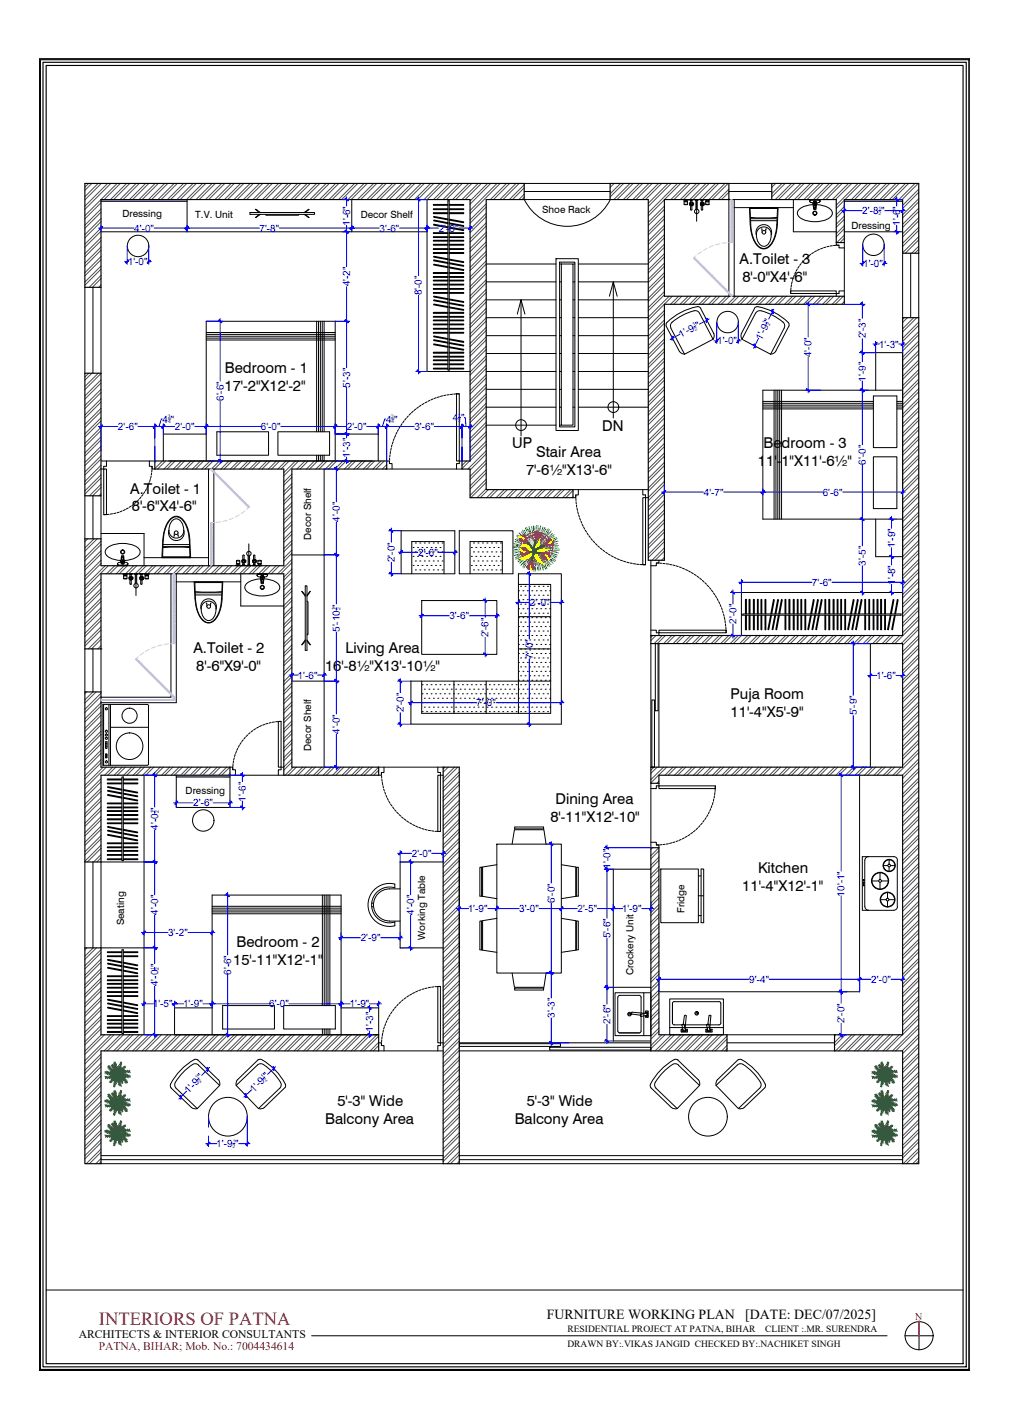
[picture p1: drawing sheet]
<svg xmlns="http://www.w3.org/2000/svg" width="297mm" height="420mm" viewBox="0 0 297 420" stroke-linecap="round" stroke-linejoin="round" font-family="sans-serif">
<defs><g id="words">
<text font-size="5.5" fill="#f00" x="29.1" y="389.9">INTERIORS OF PATNA</text>
<g font-size="4.4">
<text x="217.5" y="77.7">A.Toilet - 3</text>
<text x="218.3" y="82.9">8'-0&quot;X4'-6&quot;</text>
<text x="66.1" y="109.7">Bedroom - 1</text>
<text x="66" y="115">17'-2&quot;X12'-2&quot;</text>
<text x="150.6" y="131.8">UP</text>
<text x="177.1" y="127">DN</text>
<text x="224.6" y="131.9">Bedroom - 3</text>
<text x="157.7" y="134.4">Stair Area</text>
<text x="222.9" y="137.2">11'-1&quot;X11'-6½&quot;</text>
<text x="154.7" y="139.7">7'-6½&quot;X13'-6&quot;</text>
<text x="38.3" y="145.2">A.Toilet - 1</text>
<text x="38.8" y="150.5">8'-6&quot;X4'-6&quot;</text>
<text x="56.9" y="192.2">A.Toilet - 2</text>
<text x="57.7" y="197.4">8'-6&quot;X9'-0&quot;</text>
<text x="95.6" y="197.4">16'-8½&quot;X13'-10½&quot;</text>
<text x="101.6" y="192.2">Living Area</text>
<text x="214.8" y="205.7">Puja Room</text>
<text x="214.9" y="210.9">11'-4&quot;X5'-9&quot;</text>
<text x="163.4" y="236.6">Dining Area</text>
<text x="161.9" y="241.9">8'-11&quot;X12'-10&quot;</text>
<text x="223" y="256.9">Kitchen</text>
<text x="218.3" y="262.2">11'-4&quot;X12'-1&quot;</text>
<text x="69.5" y="278.6">Bedroom - 2</text>
<text x="68.6" y="283.8">15'-11&quot;X12'-1&quot;</text>
<text x="99.2" y="325.4">5'-3&quot; Wide</text>
<text x="154.9" y="325.4">5'-3&quot; Wide</text>
<text x="95.7" y="330.6">Balcony Area</text>
<text x="151.4" y="330.6">Balcony Area</text>
</g>
<g font-size="4.1">
<text x="160.8" y="387.9">FURNITURE WORKING PLAN</text>
<text x="219.2" y="387.9">[DATE: DEC/07/2025]</text>
</g>
<text font-size="3.4" x="23.1" y="393.8">ARCHITECTS &amp; INTERIOR CONSULTANTS</text>
<text font-size="3.4" fill="#f00" x="29" y="397.3">PATNA, BIHAR; Mob. No.: 7004434614</text>
<text font-size="3" fill="#f00" x="269.2" y="388.3">N</text>
<g font-size="2.9">
<text x="36" y="63.8">Dressing</text>
<text x="57.4" y="64.1">T.V. Unit</text>
<text x="106.1" y="64.2">Decor Shelf</text>
<text x="159.5" y="62.7">Shoe Rack</text>
<text x="250.4" y="67.4">Dressing</text>
<text x="91.6" y="158.9" transform="rotate(-90 91.6 158.9)">Decor Shelf</text>
<text x="91.6" y="221" transform="rotate(-90 91.6 221)">Decor Shelf</text>
<text x="54.6" y="233.7">Dressing</text>
<text x="201.3" y="268.6" transform="rotate(-90 201.3 268.6)">Fridge</text>
<text x="36.5" y="272.3" transform="rotate(-90 36.5 272.3)">Seating</text>
<text x="125" y="276.4" transform="rotate(-90 125 276.4)">Working Table</text>
<text x="186.3" y="286.9" transform="rotate(-90 186.3 286.9)">Crockery Unit</text>
</g>
<g font-size="2.9" fill="#00f">
<text x="253.6" y="63">2'-8 &quot;</text>
<text x="39.5" y="68.1">4'-0&quot;</text>
<text x="76.3" y="68.1">7'-8&quot;</text>
<text x="103" y="66.5" transform="rotate(-90 103 66.5)">1'-6&quot;</text>
<text x="111.6" y="68.1">3'-6&quot;</text>
<text x="129" y="68.1">2'-0&quot;</text>
<text x="264.8" y="66.5" transform="rotate(-90 264.8 66.5)">1'-6&quot;</text>
<text x="37.6" y="78">1'-0&quot;</text>
<text x="253.9" y="78.5">1'-0&quot;</text>
<text x="103" y="84.2" transform="rotate(-90 103 84.2)">4'-2&quot;</text>
<text x="124.1" y="86.9" transform="rotate(-90 124.1 86.9)">8'-0&quot;</text>
<text x="226.5" y="95.3" transform="rotate(-63 226.5 95.3)">&quot;</text>
<text x="200.3" y="99.4" transform="rotate(-28 200.3 99.4)">1'-9</text>
<text x="205.2" y="96.8" transform="rotate(-27 205.2 96.8)">&quot;</text>
<text x="210.9" y="101.3">1'-0&quot;</text>
<text x="223.9" y="100.2" transform="rotate(-62 223.9 100.2)">1'-9</text>
<text x="254.7" y="99.6" transform="rotate(-90 254.7 99.6)">2'-3&quot;</text>
<text x="238.7" y="105.1" transform="rotate(-90 238.7 105.1)">4'-0&quot;</text>
<text x="258.5" y="102.3">1'-3&quot;</text>
<text x="254.7" y="112.3" transform="rotate(-90 254.7 112.3)">1'-9&quot;</text>
<text x="65.8" y="118" transform="rotate(-90 65.8 118)">6'-6&quot;</text>
<text x="103" y="114" transform="rotate(-90 103 114)">5'-3&quot;</text>
<text x="47.8" y="124.3">4 &quot;</text>
<text x="113.5" y="124.3">4 &quot;</text>
<text x="133.2" y="124">4</text>
<text x="135.6" y="124">&quot;</text>
<text x="34.7" y="126.5">2'-6&quot;</text>
<text x="51.4" y="126.5">2'-0&quot;</text>
<text x="76.7" y="126.5">6'-0&quot;</text>
<text x="102" y="126.5">2'-0&quot;</text>
<text x="121.9" y="126.5">3'-6&quot;</text>
<text x="103" y="134.7" transform="rotate(-90 103 134.7)">1'-3&quot;</text>
<text x="254.7" y="136.7" transform="rotate(-90 254.7 136.7)">6'-0&quot;</text>
<text x="207" y="145.8">4'-7&quot;</text>
<text x="242" y="145.8">6'-6&quot;</text>
<text x="99.9" y="153.5" transform="rotate(-90 99.9 153.5)">4'-0&quot;</text>
<text x="263.3" y="161.3" transform="rotate(-90 263.3 161.3)">1'-9&quot;</text>
<text x="116.1" y="165.4" transform="rotate(-90 116.1 165.4)">2'-0&quot;</text>
<text x="123" y="163.5">2'-6&quot;</text>
<text x="254.7" y="166.5" transform="rotate(-90 254.7 166.5)">3'-5&quot;</text>
<text x="238.8" y="172.4">7'-6&quot;</text>
<text x="263.3" y="172.1" transform="rotate(-90 263.3 172.1)">1'-8&quot;</text>
<text x="155.9" y="178.3">2'-0&quot;</text>
<text x="99.9" y="186" transform="rotate(-90 99.9 186)">5'-10 &quot;</text>
<text x="132.2" y="182.2">3'-6&quot;</text>
<text x="216.6" y="183.6" transform="rotate(-90 216.6 183.6)">2'-0&quot;</text>
<text x="143.7" y="187.5" transform="rotate(-90 143.7 187.5)">2'-6&quot;</text>
<text x="156.7" y="193.9" transform="rotate(-90 156.7 193.9)">7'-0&quot;</text>
<text x="87.5" y="199.7">1'-6&quot;</text>
<text x="257.7" y="199.8">1'-6&quot;</text>
<text x="118.7" y="209.6" transform="rotate(-90 118.7 209.6)">2'-0&quot;</text>
<text x="140" y="207.8">7'-0&quot;</text>
<text x="99.9" y="215.9" transform="rotate(-90 99.9 215.9)">4'-0&quot;</text>
<text x="252" y="210.4" transform="rotate(-90 252 210.4)">5'-9&quot;</text>
<text x="56.8" y="237.2">2'-6&quot;</text>
<text x="72.3" y="235.8" transform="rotate(-90 72.3 235.8)">1'-6&quot;</text>
<text x="46.6" y="244.1" transform="rotate(-90 46.6 244.1)">4'-0 &quot;</text>
<text x="121.1" y="252.1">2'-0&quot;</text>
<text x="179.5" y="255.6" transform="rotate(-90 179.5 255.6)">1'-0&quot;</text>
<text x="248.4" y="263.8" transform="rotate(-90 248.4 263.8)">10'-1&quot;</text>
<text x="46.6" y="269.2" transform="rotate(-90 46.6 269.2)">4'-0&quot;</text>
<text x="121.8" y="269.2" transform="rotate(-90 121.8 269.2)">4'-0&quot;</text>
<text x="137.6" y="268.4">1'-9&quot;</text>
<text x="152.7" y="268.4">3'-0&quot;</text>
<text x="163.1" y="265.7" transform="rotate(-90 163.1 265.7)">6'-0&quot;</text>
<text x="169.8" y="268.4">2'-5&quot;</text>
<text x="182.9" y="268.4">1'-9&quot;</text>
<text x="49.4" y="275.4">3'-2&quot;</text>
<text x="106.1" y="276.9">2'-9&quot;</text>
<text x="179.5" y="276.1" transform="rotate(-90 179.5 276.1)">5'-6&quot;</text>
<text x="68" y="286.9" transform="rotate(-90 68 286.9)">6'-6&quot;</text>
<text x="46.6" y="290.2" transform="rotate(-90 46.6 290.2)">4'-0 &quot;</text>
<text x="220.4" y="289.2">9'-4&quot;</text>
<text x="256.2" y="289.2">2'-0&quot;</text>
<text x="44.9" y="296.4">1'-5&quot;</text>
<text x="53.8" y="296.4">1'-9&quot;</text>
<text x="79.1" y="296.4">6'-0&quot;</text>
<text x="102.8" y="296.4">1'-9&quot;</text>
<text x="163.1" y="299.5" transform="rotate(-90 163.1 299.5)">3'-3&quot;</text>
<text x="109.7" y="303.5" transform="rotate(-90 109.7 303.5)">1'-3&quot;</text>
<text x="179.5" y="301.3" transform="rotate(-90 179.5 301.3)">2'-6&quot;</text>
<text x="248.4" y="301" transform="rotate(-90 248.4 301)">2'-0&quot;</text>
<text x="59.3" y="317.9" transform="rotate(-47 59.3 317.9)">&quot;</text>
<text x="78.6" y="317.6" transform="rotate(-45 78.6 317.6)">&quot;</text>
<text x="55.5" y="321.9" transform="rotate(-46 55.5 321.9)">1'-9</text>
<text x="74.6" y="321.5" transform="rotate(-44 74.6 321.5)">1'-9</text>
<text x="63.6" y="337.6">1'-9 &quot;</text>
</g>
<g font-size="2.8">
<text x="166.9" y="391.9">RESIDENTIAL PROJECT AT PATNA, BIHAR</text>
<text x="225" y="391.9">CLIENT :.MR. SURENDRA</text>
<text x="166.9" y="396.5">DRAWN BY:.VIKAS JANGID CHECKED BY:.NACHIKET SINGH</text>
</g>
<g font-size="1.5" fill="#00f">
<text x="258.3" y="63.2">2</text>
<text x="258.4" y="61.8">1</text>
<text x="225.1" y="95.4" transform="rotate(-62 225.1 95.4)">1</text>
<text x="204" y="96.1" transform="rotate(-28 204 96.1)">1</text>
<text x="204.6" y="97.3" transform="rotate(-28 204.6 97.3)">2</text>
<text x="226.3" y="96.1" transform="rotate(-62 226.3 96.1)">2</text>
<text x="49.4" y="123.1">3</text>
<text x="49.4" y="124.5">4</text>
<text x="115.1" y="123.1">3</text>
<text x="115.1" y="124.5">4</text>
<text x="134.7" y="124.1">2</text>
<text x="134.8" y="122.7">1</text>
<text x="98.7" y="179.5" transform="rotate(-90 98.7 179.5)">1</text>
<text x="100.1" y="179.6" transform="rotate(-90 100.1 179.6)">2</text>
<text x="45.3" y="239.3" transform="rotate(-90 45.3 239.3)">1</text>
<text x="46.7" y="239.4" transform="rotate(-90 46.7 239.4)">2</text>
<text x="45.3" y="285.3" transform="rotate(-90 45.3 285.3)">1</text>
<text x="46.7" y="285.4" transform="rotate(-90 46.7 285.4)">2</text>
<text x="57.9" y="317.6" transform="rotate(-47 57.9 317.6)">1</text>
<text x="77.2" y="317.2" transform="rotate(-43 77.2 317.2)">1</text>
<text x="58.9" y="318.6" transform="rotate(-45 58.9 318.6)">2</text>
<text x="78.2" y="318.3" transform="rotate(-45 78.2 318.3)">2</text>
<text x="68.4" y="337.7">2</text>
<text x="68.4" y="336.3">1</text>
</g>
</g></defs>
<!-- layer: FURNITURE -->
<g fill="#adddf7" stroke="#adddf7" stroke-width=".29">
<path d="M29.7 58.7l25.3 .5v-.5zM29.7 58.7l25.3 .5h-25.3z"/>
<path d="M248.3 58.7l17.2 .5v-.5zM248.3 58.7l17.2 .5h-17.2z"/>
<path d="M51.8 228.1l15.8 .5v-.5zM51.8 228.1l15.8 .5h-15.8z"/>
</g>
<g fill="none" stroke="#000" stroke-width=".29">
<path d="M29.7 59.2h25.3M55 58.7v9.5M103.4 58.7v9.5M125.6 58.7v50.6h12.6M131.7 59.1h.4v49.8h-.4zM154.2 58.7a14.1 14.1 0 0 0 12.6 7.9 14.1 14.1 0 0 0 12.7-7.9M201.1 58.8l.6 .2 .7-.3-1.4 .1M201.2 59.4l1-.2v1M201.5 59v.2M202 59v.2M202.2 59.4h-1v.7l1 .1h-1M202.8 58.8h1"/>
<path d="M202.8 59.9h.1M202.8 59.9v.2M202.9 59.7h.1M203 58.8h.6M203.1 59v.7M203.2 59.6h.1M203.4 59.6h.1M203.4 59.5l-.6 .3M203.4 59.5l.4 .4-.1 .5M203.5 59v.7M203.7 59.7h.1M203.7 59.9h.1"/>
<path d="M203.8 58.7l-1 .1M203.8 58.7v.1M204.3 58.8h1.1M204.4 58.8l.3 .2v2.6a.66 .66 0 0 0-.3 1 .66 .66 0 0 0 1 0 .66 .66 0 0 0-.3-1l-.1-2.6 .4-.2M204.9 58.7v6.4M205.9 58.7l1.1 .1M205.9 58.7v.1M205.9 58.8h1.1M206 59.9h.1M206 59.9v.2M206.1 59.7h.1M206.2 58.8h.5"/>
<path d="M206.2 59v.7M206.4 59.6h.1M206.5 59.6h.1M206.7 59v.7M206.8 59.7l-.4-.2-.4 .3M206.8 59.7h.1M206.9 59.7l.1 .1M206.9 59.9h.1M206.9 59.9v.2M207.4 58.8l.6 .2 .7-.3-1.3 .1M207.5 59.4h1v.7M207.8 59v.2"/>
<path d="M208.3 59v.2M208.5 59.4v-.2h-1v1M214.4 58.7v28.5M215.9 58.7v28.5M233.3 58.7v9.5h12.6M238.2 59.3l.9 .5M238.4 58.7l-.3 .6M238.4 58.7h2.5M239.1 59.8v.3M239.1 59.8a.53 .53 0 0 1 .6-.5 .53 .53 0 0 1 .5 .5M239.2 59.5l-.1 .3M239.2 59.5l.5-.3 .4 .3"/>
<path d="M239.5 59.7v.2M239.8 59.7v.2M240.1 59.5l.1 .3M240.2 59.8v.3M241 58.7l.2 .6M241.2 59.3l-.3-.5h-2.5l-.2 .5M241.2 59.3l-1 .5M248.3 59.2h17.2M29.7 68.2h95.9M73.5 62.5h19v.6h-19zM75.4 61.8h.2M75.4 63.8h.2"/>
<path d="M76.2 63.1l-1.1 .9 1.5-.9M76.2 62.5l-1.1-.9 1.5 .9M78 63.1l.3 .2h9.4l.3-.2M89.4 63.1l1.5 .9-1.1-.9M89.4 62.5l1.5-.9-1.1 .9M90.4 61.8h.2M90.4 63.8h.2M131.7 68.5h-4.2v.2h4.2M131.7 69.6h-4.2v.3h4.2M131.7 70.7h-4.2v.3h4.2M131.7 71.9h-4.2v.2h4.2M131.7 64.4l-4.1-.7-.1 .2 4.2 .8"/>
<path d="M131.7 65.5l-4.1-.8-.1 .3 4.2 .8M131.7 66.8l-4.1-.8-.1 .3 4.2 .7M131.7 61.4h-4.2v.3h4.2M131.7 62.6h-4.2v.3h4.2M131.7 60.2h-4.2v.2h4.2M131.7 76.2l-4.1-.8-.1 .2 4.2 .8M131.7 77.3l-4.1-.8-.1 .3 4.2 .7M131.7 78.5l-4.1-.8-.1 .3 4.2 .7M131.7 73.2h-4.2v.2h4.2M131.7 74.3h-4.2v.3h4.2M132.1 68.5h4.3v.2h-4.3M132.1 69.6h4.3v.3h-4.3"/>
<path d="M132.1 70.7h4.3v.3h-4.3M132.1 71.9h4.3v.2h-4.3M132.1 64.5l4.3 .8-.1 .2-4.2-.7M132.1 65.6l4.3 .8-.1 .2-4.2-.7M132.1 66.8l4.3 .8-.1 .3-4.2-.8M132.1 61.4h4.3v.3h-4.3M132.1 62.6h4.3v.3h-4.3M132.1 60.2h4.3v.2h-4.3M132.1 76.2l4.3 .8-.1 .3-4.2-.8M132.1 77.3l4.3 .8-.1 .3-4.2-.8M132.1 78.5l4.3 .8-.1 .3-4.2-.8M132.1 73.2h4.3v.2h-4.3"/>
<path d="M132.1 74.3h4.3v.3h-4.3M202.8 60.2l.1 .2M202.8 60.2h.1M202.9 60.4h.1M202.9 60.4l.5 .1M203.1 60.4v1.3l.2 .1 .2-.1v-1.3M203.2 60.5h.1M203.4 60.5h.1M203.7 60.4h.1M203.7 60.4l-.3 .1M203.7 60.2h.1M206 60.2l.1 .2"/>
<path d="M206 60.2h.1M206.1 60.4h.1M206.1 60.4l.3 .1M206.2 60.4v1.3M206.4 60.5h.1M206.5 60.5h.1M206.7 60.4v1.3l-.2 .1-.2-.1M206.8 60.4l-.4 .1M206.8 60.4h.1M206.9 60.2h.1M207 60.2l-.1 .2M207.6 60.2l.9-.1z"/>
<path d="M208.5 60.1v.1M215.9 61.1h17.4M220.4 61.1a27.4 27.4 0 0 0 .8 8.3l.3 .9a3.6 3.6 0 0 0 3.7 2.8 6.8 6.8 0 0 0 3.3-5.8l.1-1.2M220.8 64.9h7.7M222.4 69a2.18 2.18 0 0 1 2.2-2.2 2.18 2.18 0 0 1 2.2 2.2M222.9 66.8a2.31 2.31 0 0 1 2.9-.4 2.31 2.31 0 0 1 1 2.7v.7a2.41 2.41 0 0 1-2.6 2.6 4.4 4.4 0 0 1-1.3-5.6zM224 67.3l.1 .2M224.1 67.5v.9M224.2 68.1l.5-.3 .4 .3M225.2 67.5v.8a.53 .53 0 0 1-.5 .6 .53 .53 0 0 1-.6-.6M225.4 67.3l-.2 .2M228.5 64l.2-2.7h-8.1l.2 4.8a8 8 0 0 0 3 6.8 2.83 2.83 0 0 0 3.5-2l.9-2.7 .3-3.9h-7.8"/>
<path d="M228.6 64l-3.5 .1-4.4-.1M228.8 61.1l-.2 5M239.1 60.1l.3 1.4M239.2 60.2l-1.9 .3a2.92 2.92 0 0 0-2.8 2.3 3.5 3.5 0 0 0 3.2 2.2 8 8 0 0 0 6.6-1.2 1.64 1.64 0 0 0-.8-2.7l-1.5-.6-1.9-.3M239.4 61.6h.6M239.5 60.3l-.2 .1 .1 .7 .3 .2 .2-.2M239.5 60.3h.3M239.8 60.3l.1 .1-.1 .7M240.1 60.1l-.2 1.4M248.3 68.2h17.2M60.6 99.5h38M60.6 98.9h38"/>
<path d="M60.6 98.4h38M60.6 97.8h38M93.1 94.5v32.5M93.7 94.5v32.5M94.2 94.5v32.5M94.8 94.5v32.5M95.3 94.5v32.5M131.7 80.2h-4.2v.3h4.2M131.7 81.4h-4.2v.2h4.2M131.7 82.4h-4.2v.3h4.2M131.7 83.6h-4.2v.3h4.2M131.7 91.9h-4.2v.3h4.2"/>
<path d="M131.7 93.1h-4.2v.2h4.2M131.7 94.1h-4.2v.3h4.2M131.7 95.3h-4.2v.3h4.2M131.7 87.9l-4.1-.8-.1 .3 4.2 .7M131.7 89l-4.1-.8-.1 .3 4.2 .7M131.7 90.2l-4.1-.7-.1 .2 4.2 .8M131.7 84.9h-4.2v.2h4.2M131.7 86.1h-4.2v.2h4.2M131.7 99.6l-4.1-.8-.1 .3 4.2 .8M131.7 96.6h-4.2v.3h4.2M131.7 97.8h-4.2v.2h4.2M132.1 80.2h4.3v.3h-4.3"/>
<path d="M132.1 81.4h4.3v.2h-4.3M132.1 82.4h4.3v.3h-4.3M132.1 83.6h4.3v.3h-4.3M132.1 91.9h4.3v.3h-4.3M132.1 93.1h4.3v.2h-4.3M132.1 94.1h4.3v.3h-4.3M132.1 95.3h4.3v.3h-4.3M132.1 88l4.3 .7-.1 .3-4.2-.8M132.1 89.1l4.3 .7-.1 .3-4.2-.8M132.1 90.3l4.3 .8-.1 .2-4.2-.7M132.1 84.9h4.3v.2h-4.3M132.1 86.1h4.3v.2h-4.3"/>
<path d="M132.1 99.7l4.3 .8-.1 .3-4.2-.9M132.1 96.6h4.3v.3h-4.3M132.1 97.8h4.3v.2h-4.3M196.2 94.9l-.3 .5 .1 .6 3.8 7.4M196.2 94.9a17.1 17.1 0 0 1 9.2-4.7l.7 .5 3.8 7.4M197.3 96.5l-.1-.7a1.86 1.86 0 0 1 1.1-1.5 13.1 13.1 0 0 1 6.6-2.8l.8 .7 4 7.6-8.4 4.4-4-7.6M209.9 98.1l.1 1-.3 .7M218.1 98.1l-.1 1 .2 .7M222.5 91.8l.2-.2a3.8 3.8 0 0 1 3.5 .6 11.6 11.6 0 0 1 4.5 3.2l-.1 1.1-4 7.7-8.4-4.4zM231.8 94.9a17.1 17.1 0 0 0-9.2-4.7l-.7 .5-3.9 7.4M231.8 94.9l.3 .5-.1 .6-3.9 7.4-.8 .6-.6 .2M60.6 100h38"/>
<path d="M131.7 103.6h-4.2v.3h4.2M131.7 104.8h-4.2v.3h4.2M131.7 105.9h-4.2v.2h4.2M131.7 107.1h-4.2v.2h4.2M131.7 100.7l-4.1-.8-.1 .3 4.2 .8M131.7 101.9l-4.1-.7-.1 .2 4.2 .8M131.7 108.3h-4.2v.3h4.2M132.1 103.6h4.3v.3h-4.3M132.1 104.8h4.3v.3h-4.3M132.1 105.9h4.3v.2h-4.3M132.1 107.1h4.3v.2h-4.3M132.1 100.8l4.3 .8-.1 .2-4.2-.8"/>
<path d="M132.1 102l4.3 .8-.1 .2-4.2-.7M132.1 108.3h4.3v.3h-4.3M199.8 103.4l.8 .6 .7 .2M224.4 119.8h32.5M224.4 119.2h32.5M224.4 118.7h32.5M224.4 118.1h32.5M227.7 114.8v37.9M228.2 114.8v37.9M228.8 114.8v37.9M229.3 114.8v37.9M229.9 114.8v37.9"/>
<path d="M256.9 116.5h6.9v15.2h-6.9zM257.5 114.8v-11h8v60h-8v-11.1M263.8 119.8h1.7M263.8 119.2h1.7M263.8 118.7h1.7M263.8 118.1h1.7M265.5 114.8h-41.1v37.9h41.1M49.6 135.6h60.1M60.6 135.6v-41.1h38v41.1M60.6 127.7h-12.6v7.9M61.3 138v28.5M62.9 138v28.5"/>
<path d="M63.8 127h15.2v6.9h-15.2zM81.7 127h15.2v6.9h-15.2zM93.1 133.9v1.7M93.7 133.9v1.7M94.2 133.9v1.7M94.8 133.9v1.7M95.3 133.9v1.7M95.3 138v87.7M98.6 127.7h12.6v7.9M224.4 120.3h32.5M256.9 134.4h6.9v15.2h-6.9zM263.8 120.3h1.7"/>
<path d="M29.7 157h12.7v9.5M47.9 159.1l-.3 5M47.9 159.1a8.6 8.6 0 0 1 2.8-6.9 2.7 2.7 0 0 1 3.9 1.8l1 2.8 .2 2.3M49.7 156.1a2.3 2.3 0 0 0 2.2 2.9 2.3 2.3 0 0 0 2.1-2.9 3.1 3.1 0 0 0-2.2-3.4 2.88 2.88 0 0 0-2.1 3.4M49.7 156a2.18 2.18 0 0 0 2.2 2.3 2.18 2.18 0 0 0 2.1-2.3M51.3 156.8l-.2 1M51.3 156.7a.53 .53 0 0 1 .5-.5 .53 .53 0 0 1 .6 .5v.9M51.4 157l.4 .3 .5-.3M52.4 157.6l.1 .2M55.8 159.1l.3 5M118 156.2h15.8v12.6h-15.8zM122.2 159.8h.1"/>
<path d="M123.5 159.8h.1M124.8 159.8h.1M126.1 159.8h.1M127.4 159.8h.1M128.7 159.8h.1M130 159.8h.1M135.1 156.2h15.8v12.6h-15.8zM139.3 159.8h.1M140.6 159.8h.1M141.9 159.8h.1M143.2 159.8h.1M144.6 159.8h.1"/>
<path d="M145.9 159.8h.1M147.2 159.8h.1M34.6 165.8l.2 .6M34.7 166.5h2.6M34.9 165.5l-.3 .3 .1 .5h2.7l.2-.5-.3-.3M35.5 165.3a.53 .53 0 0 0 .6 .6 .53 .53 0 0 0 .5-.6M35.5 165.3l.1 .3M35.6 165.3l-.8 .2M35.6 165l-.1 .3M35.6 164.9l-1.9-.3a2.92 2.92 0 0 1-2.8-2.3 3.5 3.5 0 0 1 3.2-2.2 8 8 0 0 1 6.6 1.3 1.64 1.64 0 0 1-.7 2.7l-1.5 .5-1.9 .3M35.7 163.7l-.2 1.4M35.8 163.6l-.1 .1"/>
<path d="M35.8 163.6h.6M35.8 164v.7l.1 .1M35.9 164l.2-.2 .2 .2M35.9 165.2v.2M36 164.8h.2M36.2 168.9h1.3M36.2 169h1.3M36.2 165.2v.2M36.3 164v.7l-.1 .1M36.3 163.6l.1 .1M36.4 169.5h.9v.7h-.9zM36.4 170.2l.6 .1 .3-.1"/>
<path d="M36.4 163.7l.1 1.4M36.4 169.5h.9M36.6 169v.3M36.6 165v.3M36.6 165.3l.7 .2M36.6 165.3a.5 .5 0 0 1-.3 .6 .5 .5 0 0 1-.7-.3M37.1 169v.3M37.6 165.8l-.2 .6M37.9 168.8h1.1M37.9 170.3l.4 .3M37.9 170v.3M38 170.3h.1"/>
<path d="M38 170h.1M38 170.5h.1M38 169.8h.1M38.2 168.9v.2h.5v-.2M38.2 170.5l.1 1.3 .1 .2 .2-.2v-1.3M38.2 169.1v.7M38.3 170.6h.1M38.3 169.6h.1M38.3 170.6h.3M38.3 169.6h.3M38.3 169.6l-.4 .4M38.5 170.6h.1"/>
<path d="M38.5 169.6h.1M38.6 169.6l.3 .4M38.6 169.1v.7M38.8 170.5h.1M38.8 169.8h.1M38.9 170.3h.1M38.9 170h.1M38.9 170v.3M38.9 168.8l-1 .1M38.9 168.8v.1M38.9 170.3l-.3 .3M39.5 168.8h1"/>
<path d="M39.5 168.8v.1M39.5 168.8l.2 .1M39.7 168.9l.1 2.8M40 168.8v6.4M40.2 168.9v2.8a.65 .65 0 0 1 .3 1 .65 .65 0 0 1-1.1 0 .65 .65 0 0 1 .4-1M40.5 168.8v.1M40.5 168.8l-.2 .1M41 168.8l1.1 .1M41 168.8v.1M41.1 168.8h1M41.1 170.3l.1 .2M41.1 170.3h.1"/>
<path d="M41.1 170h.1M41.1 170v.3M41.2 169.8l-.1 .2M41.2 170.5h.1M41.2 169.8h.1M41.2 170.5l.3 .1M41.3 168.9v.2h.6v-.2M41.4 170.5v1.3l.2 .2 .2-.2v-1.3M41.4 169.1v.7M41.5 170.6h.2M41.5 169.6h.2M41.5 169.6l-.3 .2"/>
<path d="M41.5 170.6h.1M41.5 169.6h.1M41.7 170.6h.1M41.7 169.6h.1M41.7 169.6l.4 .4M41.8 169.1v.7M41.9 170.5h.1M41.9 169.8h.1M42 170.3h.1M42 170h.1M42.1 170v.3M42.1 170.3l-.4 .3"/>
<path d="M42.4 164.1h18.9M42.5 169h1.3M42.5 168.9h1.3M42.7 170.2l.9 .1M42.7 169.5l.9-.2v1M42.9 169v.3M43.4 169v.3M43.6 169.5h-.9v.7h.9M47.9 160.2h7.8M50.3 168.8v36.3h-20.6M51.8 168.8v38h-22.1M51.8 171.2h19"/>
<path d="M55.8 161.1l-3.5-.1-4.4 .1M55.8 160.8h-7.9l.1-1.7a8 8 0 0 1 3-6.9 2.91 2.91 0 0 1 3.6 2.1l.8 2.7 .5 6.8h-8.1l.1-2.6M57.1 171.2a28.6 28.6 0 0 0 .8 8.3l.4 .9a3.6 3.6 0 0 0 3.7 2.8 6.8 6.8 0 0 0 3.2-5.9l.1-1.2M57.4 175h7.8M57.4 174.1l4.4 .1 3.5-.1v-2.7h-8l.2 4.7a8.8 8.8 0 0 0 2.6 6.7 2.42 2.42 0 0 0 3.6-1.4l.7-1.2 .5-1.9 .4-3.9h-7.9M59.1 179.2a2.31 2.31 0 0 1 2.2-3 2.31 2.31 0 0 1 2.3 3M59.9 177.5a2.26 2.26 0 0 1 2.7-.2 2.26 2.26 0 0 1 .9 2.7 2.41 2.41 0 0 1-2.6 2.5 3.5 3.5 0 0 1-1-5zM60.7 177.4l.1 1.1M61 178.2l.4-.3 .4 .3M61.9 177.6v.9a.53 .53 0 0 1-.5 .5 .53 .53 0 0 1-.5-.5M62.1 177.4l-.1 .2M65.5 171.2l-.2 5"/>
<path d="M69.4 166.3l1-.1 .3 .3h-1.3zM69.5 165.1h1v.7h-1M69.8 165.9v.3M70.3 165.9v.3M70.5 164.9v.2M70.5 164.9h-.9l-.1 1 1-.1M70.8 168.8v9.5h12.7M71.1 166.4h1.1zM71.1 165.3l.1 .2M71.1 165v.3M71.1 165h.1M71.1 165.3h.1"/>
<path d="M71.2 164.8h.1M71.2 165.4h.1M71.2 164.8l-.1 .2M71.2 165.4l.3 .2M71.3 166.3v-.1h.6v.1M71.4 163.5v1.3M71.4 165.5v.7M71.4 163.5l.2-.2 .2 .2M71.5 164.6l-.3 .2M71.5 164.6h.1M71.5 165.6h.1M71.5 165.6h.2"/>
<path d="M71.5 164.6l.5 .2M71.7 164.6h.1M71.7 165.6h.1M71.8 163.5v1.3M71.8 165.5v.7M72 164.8h.1M72 165.4h.1M72 165.4l-.3 .2M72 164.8v.7M72.1 165h.1M72.1 165.3h.1M73 163.5v2.7l-.4 .3 1.1-.1"/>
<path d="M73 163.5a.66 .66 0 0 1-.3-1 .66 .66 0 0 1 1.1 0 .66 .66 0 0 1-.4 1v2.7l.3 .2M73.2 160v6.5M74.2 166.4l1.1 .1zM74.3 165.3l.1 .2M74.3 165h.1M74.3 165.3h.1M74.3 165v.3M74.4 164.8l-.1 .2M74.4 164.8h.1M74.4 165.4h.1M74.4 165.4l.3 .2M74.5 166.3v-.1h.5v.1"/>
<path d="M74.6 163.5v1.3M74.6 165.5v.7M74.6 163.5l.2-.2 .2 .2M74.7 165.6h.2M74.7 164.6h.2M74.7 164.6l-.3 .2M74.7 164.6h.1M74.7 165.6h.1M74.9 164.6h.1M74.9 165.6h.1M74.9 164.6l.2 .2M75 163.5v1.3"/>
<path d="M75 165.5v.7M75.1 165.4l-.2 .2M75.1 164.8h.1M75.1 165.4h.1M75.2 164.8v.7M75.2 165h.1M75.2 165.3h.1M75.7 166.3h1.3M75.8 165.1h1v.7h-1M75.8 169h2.6M75.9 168.9l-.3 .4 .3 .4M75.9 164.9v1l.9-.1"/>
<path d="M75.9 169.7l.7 .2M75.9 164.9h.9M76.1 165.9v.3M76.6 165.9v.3M76.6 169.9v.3M76.6 169.9a.53 .53 0 0 1 .5-.6 .53 .53 0 0 1 .6 .6M76.7 170.2l.1 1.4M76.7 170.3l-1.9 .3a2.92 2.92 0 0 0-2.8 2.3 3.5 3.5 0 0 0 3.2 2.3 8 8 0 0 0 6.6-1.3 1.64 1.64 0 0 0-.8-2.7l-1.5-.6-1.9-.3M76.8 164.9v.2M76.8 171.5l.1 .1M76.8 171.7h.6M76.9 170.4l.5 .1v.7l-.3 .2-.2-.2z"/>
<path d="M77 169.8v.2M77.3 169.8v.2M77.6 170.2l-.1 1.3M77.7 169.9l-.1 .3M78.4 169.7l-.7 .2M78.4 168.9l.2 .4-.2 .4M78.7 169.4l-.3-.6h-2.6l-.2 .6M85.8 163.3h9.5M89.1 174.3v.2M89.8 172.4h.5v18.9h-.5zM89.8 175.1l-1-1.1 1 1.4M90.3 176.9l.3 .2v9.5l-.3 .2"/>
<path d="M90.3 175.1l.9-1.1-.9 1.4M91 174.3v.2M121.1 168.8v-9.5h9.5v9.5M121.5 166.4h.1M121.5 163.7h.1M121.5 161.1h.1M122.2 167.7h.1M122.2 165.1h.1M122.2 162.4h.1M122.8 166.4h.1M122.8 163.7h.1M122.8 161.1h.1"/>
<path d="M123.5 167.7h.1M123.5 165.1h.1M123.5 162.4h.1M124 176.7h22.1v15.8h-22.1zM124.1 166.4h.1M124.1 163.7h.1M124.1 161.1h.1M124.8 167.7h.1M124.8 165.1h.1M124.8 162.4h.1M125.5 166.4h.1M125.5 163.7h.1"/>
<path d="M125.5 161.1h.1M126.1 167.7h.1M126.1 165.1h.1M126.1 162.4h.1M126.8 166.4h.1M126.8 163.7h.1M126.8 161.1h.1M127.4 167.7h.1M127.4 165.1h.1M127.4 162.4h.1M128.1 166.4h.1M128.1 163.7h.1"/>
<path d="M128.1 161.1h.1M128.7 167.7h.1M128.7 165.1h.1M128.7 162.4h.1M129.4 166.4h.1M129.4 163.7h.1M129.4 161.1h.1M130 167.7h.1M130 165.1h.1M130 162.4h.1M138.2 168.8v-9.5h9.5v9.5M138.6 166.4h.1"/>
<path d="M138.6 163.7h.1M138.6 161.1h.1M139.3 167.7h.1M139.3 165.1h.1M139.3 162.4h.1M139.9 166.4h.1M139.9 163.7h.1M139.9 161.1h.1M140.6 167.7h.1M140.6 165.1h.1M140.6 162.4h.1M141.3 166.4h.1"/>
<path d="M141.3 163.7h.1M141.3 161.1h.1M141.9 167.7h.1M141.9 165.1h.1M141.9 162.4h.1M142.6 166.4h.1M142.6 163.7h.1M142.6 161.1h.1M143.2 167.7h.1M143.2 165.1h.1M143.2 162.4h.1M143.9 166.4h.1"/>
<path d="M143.9 163.7h.1M143.9 161.1h.1M144.6 167.7h.1M144.6 165.1h.1M144.6 162.4h.1M145.2 166.4h.1M145.2 163.7h.1M145.2 161.1h.1M145.9 167.7h.1M145.9 165.1h.1M145.9 162.4h.1M146.5 166.4h.1"/>
<path d="M146.5 163.7h.1M146.5 161.1h.1M147.2 167.7h.1M147.2 165.1h.1M147.2 162.4h.1M152.5 173.8h.1M152.5 176.4h.1M152.5 179.1h.1M152.5 172h9.5v37.9h-38v-9.5M153.1 172.5h.1M153.1 175.1h.1M153.1 177.8h.1"/>
<path d="M153.8 173.8h.1M153.8 176.4h.1M153.8 179.1h.1M154.4 172.5h.1M154.4 175.1h.1M154.4 177.8h.1M155.1 173.8h.1M155.1 176.4h.1M155.1 179.1h.1M155.8 172.5h.1M155.8 175.1h.1M155.8 177.8h.1"/>
<path d="M156.4 173.8h.1M156.4 176.4h.1M156.4 179.1h.1M157.1 172.5h.1M157.1 175.1h.1M157.1 177.8h.1M157.7 173.8h.1M157.7 176.4h.1M157.7 179.1h.1M158.4 172.5h.1M158.4 175.1h.1M158.4 177.8h.1"/>
<path d="M159 173.8h.1M159 176.4h.1M159 179.1h.1M159.7 172.5h.1M159.7 175.1h.1M159.7 177.8h.1M160.3 173.8h.1M160.3 176.4h.1M160.3 179.1h.1M161 172.5h.1M161 175.1h.1M161 177.8h.1"/>
<path d="M161.7 173.8h.1M161.7 176.4h.1M161.7 179.1h.1M265.5 174.3h-47.5v12.7M89.1 189.3v.1M89.8 188.3l-1 1.4 1-1.1M90.3 188.3l.9 1.4-.9-1.1M91 189.3v.1M152.5 181.7h.1M152.5 184.4h.1M152.5 187h.1M152.5 189.6h.1"/>
<path d="M152.5 192.3h.1M152.5 194.9h.1M152.5 197.5h.1M152.5 181.4h9.5M152.5 190.9h9.5M153.1 180.4h.1M153.1 183h.1M153.1 185.7h.1M153.1 188.3h.1M153.1 191h.1M153.1 193.6h.1M153.1 196.2h.1"/>
<path d="M153.1 198.8h.1M153.8 181.7h.1M153.8 184.4h.1M153.8 187h.1M153.8 189.6h.1M153.8 192.3h.1M153.8 194.9h.1M153.8 197.5h.1M154.4 180.4h.1M154.4 183h.1M154.4 185.7h.1M154.4 188.3h.1"/>
<path d="M154.4 191h.1M154.4 193.6h.1M154.4 196.2h.1M154.4 198.8h.1M155.1 181.7h.1M155.1 184.4h.1M155.1 187h.1M155.1 189.6h.1M155.1 192.3h.1M155.1 194.9h.1M155.1 197.5h.1M155.8 180.4h.1"/>
<path d="M155.8 183h.1M155.8 185.7h.1M155.8 188.3h.1M155.8 191h.1M155.8 193.6h.1M155.8 196.2h.1M155.8 198.8h.1M156.4 181.7h.1M156.4 184.4h.1M156.4 187h.1M156.4 189.6h.1M156.4 192.3h.1"/>
<path d="M156.4 194.9h.1M156.4 197.5h.1M157.1 180.4h.1M157.1 183h.1M157.1 185.7h.1M157.1 188.3h.1M157.1 191h.1M157.1 193.6h.1M157.1 196.2h.1M157.1 198.8h.1M157.7 181.7h.1M157.7 184.4h.1"/>
<path d="M157.7 187h.1M157.7 189.6h.1M157.7 192.3h.1M157.7 194.9h.1M157.7 197.5h.1M158.4 180.4h.1M158.4 183h.1M158.4 185.7h.1M158.4 188.3h.1M158.4 191h.1M158.4 193.6h.1M158.4 196.2h.1"/>
<path d="M158.4 198.8h.1M159 181.7h.1M159 184.4h.1M159 187h.1M159 189.6h.1M159 192.3h.1M159 194.9h.1M159 197.5h.1M159.7 180.4h.1M159.7 183h.1M159.7 185.7h.1M159.7 188.3h.1"/>
<path d="M159.7 191h.1M159.7 193.6h.1M159.7 196.2h.1M159.7 198.8h.1M160.3 181.7h.1M160.3 184.4h.1M160.3 187h.1M160.3 189.6h.1M160.3 192.3h.1M160.3 194.9h.1M160.3 197.5h.1M161 180.4h.1"/>
<path d="M161 183h.1M161 185.7h.1M161 188.3h.1M161 191h.1M161 193.6h.1M161 196.2h.1M161 198.8h.1M161.7 181.7h.1M161.7 184.4h.1M161.7 187h.1M161.7 189.6h.1M161.7 192.3h.1"/>
<path d="M161.7 194.9h.1M161.7 197.5h.1M218.4 180.6h46.6v.4h-46.6zM219.2 180.6v-4.2h.3v4.2M219.2 181v4.3h.3v-4.3M220.3 180.6v-4.2h.3v4.2M220.3 181v4.3h.3v-4.3M221.6 180.6v-4.2h.3v4.2M221.6 181v4.3h.3v-4.3M222.7 180.6v-4.2h.3v4.2M222.7 181v4.3h.3v-4.3M223.8 180.6v-4.2h.3v4.2"/>
<path d="M223.8 181v4.3h.3v-4.3M225 180.6v-4.2h.2v4.2M225 181v4.3h.2v-4.3M226.6 181l-.8 4.2 .3 .1 .8-4.3M226.7 180.6l.8-4.2 .2 .1-.7 4.1M227.9 181l-.8 4.2 .2 .1 .8-4.3M227.9 180.6l.8-4.2 .3 .1-.8 4.1M228.9 181l-.7 4.2 .2 .1 .8-4.3M229 180.6l.8-4.2 .3 .1-.8 4.1M230.9 180.6v-4.2h.2v4.2M230.9 181v4.3h.2v-4.3M232 180.6v-4.2h.3v4.2"/>
<path d="M232 181v4.3h.3v-4.3M233.3 180.6v-4.2h.3v4.2M233.3 181v4.3h.3v-4.3M234.5 180.6v-4.2h.2v4.2M234.5 181v4.3h.2v-4.3M235.5 180.6v-4.2h.3v4.2M235.5 181v4.3h.3v-4.3M236.7 180.6v-4.2h.3v4.2M236.7 181v4.3h.3v-4.3M238.4 181l-.8 4.2 .2 .1 .8-4.3M238.4 180.6l.8-4.2 .3 .1-.8 4.1M239.6 181l-.8 4.2 .2 .1 .8-4.3"/>
<path d="M239.6 180.6l.8-4.2 .3 .1-.8 4.1M240.7 181l-.8 4.2 .2 .1 .8-4.3M240.7 180.6l.8-4.2 .3 .1-.8 4.1M242.6 180.6v-4.2h.3v4.2M242.6 181v4.3h.3v-4.3M243.7 180.6v-4.2h.3v4.2M243.7 181v4.3h.3v-4.3M245 180.6v-4.2h.3v4.2M245 181v4.3h.3v-4.3M246.2 180.6v-4.2h.3v4.2M246.2 181v4.3h.3v-4.3M247.3 180.6v-4.2h.2v4.2"/>
<path d="M247.3 181v4.3h.2v-4.3M248.4 180.6v-4.2h.3v4.2M248.4 181v4.3h.3v-4.3M250.1 181l-.8 4.2 .2 .1 .8-4.3M250.1 180.6l.8-4.2 .3 .1-.8 4.1M251.3 181l-.8 4.2 .3 .1 .8-4.3M251.4 180.6l.8-4.2 .2 .1-.7 4.1M252.4 181l-.8 4.2 .3 .1 .8-4.3M252.5 180.6l.8-4.2 .2 .1-.7 4.1M254.3 180.6v-4.2h.3v4.2M254.3 181v4.3h.3v-4.3M255.5 180.6v-4.2h.3v4.2"/>
<path d="M255.5 181v4.3h.3v-4.3M256 189.4v36.3M256.8 180.6v-4.2h.2v4.2M256.8 181v4.3h.2v-4.3M257.9 180.6v-4.2h.3v4.2M257.9 181v4.3h.3v-4.3M259 180.6v-4.2h.3v4.2M259 181v4.3h.3v-4.3M260.2 180.6v-4.2h.2v4.2M260.2 181v4.3h.2v-4.3M261.8 181l-.8 4.2 .3 .1 .8-4.3M261.9 180.6l.8-4.2 .2 .1-.7 4.1"/>
<path d="M263 181l-.8 4.2 .3 .1 .8-4.3M263.1 180.6l.8-4.2 .2 .1-.7 4.1M30.5 207.3v17.9M31.1 218.2h.4v2h-.4zM31.1 218.7h.4M31.1 219.7h.4M31.1 219.2h.4M32 207.3v17.9M32.5 214h11.2M32.5 207.3v17.9M43.3 207.3h-13v17.9h13M43.3 207.3l.4 .4"/>
<path d="M43.7 207.7v17M85.8 200.4h9.5M124.1 201.5h.1M124.1 204.1h.1M124.1 206.8h.1M124.1 209.4h.1M124.8 202.8h.1M124.8 205.4h.1M124.8 208.1h.1M125.5 201.5h.1M125.5 204.1h.1M125.5 206.8h.1"/>
<path d="M125.5 209.4h.1M126.1 202.8h.1M126.1 205.4h.1M126.1 208.1h.1M126.8 201.5h.1M126.8 204.1h.1M126.8 206.8h.1M126.8 209.4h.1M127.5 202.8h.1M127.5 205.4h.1M127.5 208.1h.1M128.1 201.5h.1"/>
<path d="M128.1 204.1h.1M128.1 206.8h.1M128.1 209.4h.1M128.8 202.8h.1M128.8 205.4h.1M128.8 208.1h.1M129.4 201.5h.1M129.4 204.1h.1M129.4 206.8h.1M129.4 209.4h.1M130.1 202.8h.1M130.1 205.4h.1"/>
<path d="M130.1 208.1h.1M130.7 201.5h.1M130.7 204.1h.1M130.7 206.8h.1M130.7 209.4h.1M131.4 202.8h.1M131.4 205.4h.1M131.4 208.1h.1M132.1 201.5h.1M132.1 204.1h.1M132.1 206.8h.1M132.1 209.4h.1"/>
<path d="M132.7 202.8h.1M132.7 205.4h.1M132.7 208.1h.1M133.4 201.5h.1M133.4 204.1h.1M133.4 206.8h.1M133.4 209.4h.1M133.5 200.4v9.5M134 202.8h.1M134 205.4h.1M134 208.1h.1M134.7 201.5h.1"/>
<path d="M134.7 204.1h.1M134.7 206.8h.1M134.7 209.4h.1M135.3 202.8h.1M135.3 205.4h.1M135.3 208.1h.1M136 201.5h.1M136 204.1h.1M136 206.8h.1M136 209.4h.1M136.6 202.8h.1M136.6 205.4h.1"/>
<path d="M136.6 208.1h.1M137.3 201.5h.1M137.3 204.1h.1M137.3 206.8h.1M137.3 209.4h.1M138 202.8h.1M138 205.4h.1M138 208.1h.1M138.6 201.5h.1M138.6 204.1h.1M138.6 206.8h.1M138.6 209.4h.1"/>
<path d="M139.3 202.8h.1M139.3 205.4h.1M139.3 208.1h.1M139.9 201.5h.1M139.9 204.1h.1M139.9 206.8h.1M139.9 209.4h.1M140.6 202.8h.1M140.6 205.4h.1M140.6 208.1h.1M141.3 201.5h.1M141.3 204.1h.1"/>
<path d="M141.3 206.8h.1M141.3 209.4h.1M141.9 202.8h.1M141.9 205.4h.1M141.9 208.1h.1M142.6 201.5h.1M142.6 204.1h.1M142.6 206.8h.1M142.6 209.4h.1M143 200.4v9.5M143.2 202.8h.1M143.2 205.4h.1"/>
<path d="M143.2 208.1h.1M143.9 201.5h.1M143.9 204.1h.1M143.9 206.8h.1M143.9 209.4h.1M144.6 202.8h.1M144.6 205.4h.1M144.6 208.1h.1M145.2 201.5h.1M145.2 204.1h.1M145.2 206.8h.1M145.2 209.4h.1"/>
<path d="M145.9 202.8h.1M145.9 205.4h.1M145.9 208.1h.1M146.5 201.5h.1M146.5 204.1h.1M146.5 206.8h.1M146.5 209.4h.1M147.2 202.8h.1M147.2 205.4h.1M147.2 208.1h.1M147.9 201.5h.1M147.9 204.1h.1"/>
<path d="M147.9 206.8h.1M147.9 209.4h.1M148.5 202.8h.1M148.5 205.4h.1M148.5 208.1h.1M149.2 201.5h.1M149.2 204.1h.1M149.2 206.8h.1M149.2 209.4h.1M149.8 202.8h.1M149.8 205.4h.1M149.8 208.1h.1"/>
<path d="M150.5 201.5h.1M150.5 204.1h.1M150.5 206.8h.1M150.5 209.4h.1M151.2 202.8h.1M151.2 205.4h.1M151.2 208.1h.1M151.8 201.5h.1M151.8 204.1h.1M151.8 206.8h.1M151.8 209.4h.1M152.5 200.2h.1"/>
<path d="M152.5 202.8h.1M152.5 205.4h.1M152.5 208.1h.1M153.1 201.5h.1M153.1 204.1h.1M153.1 206.8h.1M153.1 209.4h.1M153.8 200.2h.1M153.8 202.8h.1M153.8 205.4h.1M153.8 208.1h.1M154.4 201.5h.1"/>
<path d="M154.4 204.1h.1M154.4 206.8h.1M154.4 209.4h.1M155.1 200.2h.1M155.1 202.8h.1M155.1 205.4h.1M155.1 208.1h.1M155.8 201.5h.1M155.8 204.1h.1M155.8 206.8h.1M155.8 209.4h.1M156.4 200.2h.1"/>
<path d="M156.4 202.8h.1M156.4 205.4h.1M156.4 208.1h.1M157.1 201.5h.1M157.1 204.1h.1M157.1 206.8h.1M157.1 209.4h.1M157.7 200.2h.1M157.7 202.8h.1M157.7 205.4h.1M157.7 208.1h.1M158.4 201.5h.1"/>
<path d="M158.4 204.1h.1M158.4 206.8h.1M158.4 209.4h.1M159 200.2h.1M159 202.8h.1M159 205.4h.1M159 208.1h.1M159.7 201.5h.1M159.7 204.1h.1M159.7 206.8h.1M159.7 209.4h.1M160.3 200.2h.1"/>
<path d="M160.3 202.8h.1M160.3 205.4h.1M160.3 208.1h.1M161 201.5h.1M161 204.1h.1M161 206.8h.1M161 209.4h.1M161.7 200.2h.1M161.7 202.8h.1M161.7 205.4h.1M161.7 208.1h.1M162 200.4h-41.2v12.7h44.3v-44.3h-12.6v41.1"/>
<path d="M31.1 221.9h.4v1.1h-.4zM31.1 221.9h.3v.9h-.3zM35.8 228.6h.5v24.6h-.5zM35.8 236.3h-4.2v.2h4.2M35.8 237.4h-4.2v.3h4.2M35.8 238.5h-4.2v.3h4.2M35.8 239.6h-4.2v.3h4.2M35.8 232.2l-4.1-.8v.3l4.1 .8M35.8 233.3l-4.1-.8v.3l4.1 .8M35.8 234.5l-4.1-.7v.2l4.1 .8M35.8 229.2h-4.2v.3h4.2M35.8 230.4h-4.2v.2h4.2"/>
<path d="M36.3 236.3h4.2v.2h-4.2M36.3 237.4h4.2v.3h-4.2M36.3 238.5h4.2v.3h-4.2M36.3 239.6h4.2v.3h-4.2M36.3 232.3l4.2 .8v.2l-4.2-.7M36.3 233.4l4.2 .8v.2l-4.2-.8M36.3 234.6l4.2 .8v.3l-4.2-.8M36.3 229.2h4.2v.3h-4.2M36.3 230.4h4.2v.2h-4.2M42.4 228.1v76.4M43.7 224.7l-.4 .5M51.8 228.1v9.5h15.8v-9.5"/>
<path d="M51.8 228.6h15.8M135.1 238.3v47.5M252.8 228.1v63.7h-59M29.7 253.6h12.7M35.8 248h-4.2v.2h4.2M35.8 249.2h-4.2v.2h4.2M35.8 250.2h-4.2v.3h4.2M35.8 251.4h-4.2v.3h4.2M35.8 244l-4.1-.8v.2l4.1 .8M35.8 245l-4.1-.7v.2l4.1 .8M35.8 246.3l-4.1-.8v.2l4.1 .8M35.8 240.9h-4.2v.3h4.2"/>
<path d="M35.8 242.1h-4.2v.3h4.2M35.8 252.7h-4.2v.2h4.2M36.3 248h4.2v.2h-4.2M36.3 249.2h4.2v.2h-4.2M36.3 250.2h4.2v.3h-4.2M36.3 251.4h4.2v.3h-4.2M36.3 244l4.2 .8v.3l-4.2-.8M36.3 245.1l4.2 .8v.3l-4.2-.8M36.3 246.3l4.2 .8v.3l-4.2-.8M36.3 240.9h4.2v.3h-4.2M36.3 242.1h4.2v.3h-4.2M36.3 252.7h4.2v.2h-4.2"/>
<path d="M130.3 253.6h-12.6v25.3h12.6M146.1 248.4h19v37.9h-19zM146.1 254.4l-4.2 .7v8.7M150.6 248.4l.7-4.3h8.7l.6 4.3M151.4 243.3h8.4l.1 .6h-8.6zM165.1 254.4l4.2 .7v8.7M191.4 255.7h-11v50.6M194.3 255.7h11.1v15.8h-11.1zM205.4 257.7h.8M206.2 255.7h.8v15.8h-.8zM254.3 253.1v13.7M255.4 252.1l-.6 .2-.4 .8"/>
<path d="M256.4 259.2h2M258.8 256.8v2M258.8 259.6v2M259.2 259.2h2M259.7 254.7h1.4M261.5 252.9v1.4M261.5 255.1v1.3M261.9 254.7h1.3M262.9 252.1h-9.3v15.7h9.3M262.9 252.1l.8 .4 .2 .6M263.9 253.1v13.7M29.7 278.9h12.7"/>
<path d="M35.8 279.4h.5v24.7h-.5zM62.4 268.9h37.9M62.4 268.3h37.9M62.4 267.8h37.9M62.4 267.2h37.9M62.4 266.7h37.9M94.8 263.4v32.5M95.4 263.4v32.5M95.9 263.4v32.5M96.5 263.4v32.5M97 263.4v32.5M109.3 266.8h.5"/>
<path d="M109.3 265.7h.5M116.1 260.1v1.1M116.1 271.3v1.1M116.1 261.2a5.3 5.3 0 0 0-6.8 5.1 5.3 5.3 0 0 0 6.8 5M116.1 260.1a6.3 6.3 0 0 0-7.9 6.2 6.3 6.3 0 0 0 7.9 6.1M117.7 261.5a7.6 7.6 0 0 0-6.2 1.1 4.7 4.7 0 0 0-1.4 5.3 4.7 4.7 0 0 0 4.5 3.1h3.1M141.1 271l.5-.1v8.6l-.5-.1zM141.6 263.7h-.5v-8.5l.5-.1v8.6M141.9 263.7l4.2 .7M146.1 270.2l-4.2 .7v8.7l4.2 .6M165.1 270.2l4.2 .7v8.7l-4.2 .6M169.3 263.7l-4.2 .7"/>
<path d="M169.6 263.7h.5v-8.5l-.5-.1v8.6M169.6 270.9l.5 .1v8.4l-.5 .1zM205.4 269.4h.8M205.4 263.6h1.6M254.4 266.8l.4 .8 .6 .2M258.9 264.7h1.7M261 262.6v1.7M261 265.1v1.8M261.4 264.7h1.7M263.9 266.8l-.2 .6-.8 .4M35.8 287.1h-4.2v.3h4.2M35.8 288.3h-4.2v.2h4.2"/>
<path d="M35.8 289.3h-4.2v.3h4.2M35.8 290.5h-4.2v.2h4.2M35.8 283l-4.1-.7v.2l4.1 .8M35.8 284.1l-4.1-.7v.2l4.1 .8M35.8 285.4l-4.1-.8v.3l4.1 .8M35.8 280h-4.2v.3h4.2M35.8 281.2h-4.2v.3h4.2M35.8 298.8h-4.2v.3h4.2M35.8 294.8l-4.1-.8v.3l4.1 .8M35.8 295.9l-4.1-.8v.3l4.1 .8M35.8 297.1l-4.1-.8v.3l4.1 .8M35.8 291.8h-4.2v.2h4.2"/>
<path d="M35.8 292.9h-4.2v.3h4.2M36.3 287.1h4.2v.3h-4.2M36.3 288.3h4.2v.2h-4.2M36.3 289.3h4.2v.3h-4.2M36.3 290.5h4.2v.2h-4.2M36.3 283.1l4.2 .8v.3l-4.2-.8M36.3 284.2l4.2 .8v.3l-4.2-.8M36.3 285.5l4.2 .8v.2l-4.2-.8M36.3 280h4.2v.3h-4.2M36.3 281.2h4.2v.3h-4.2M36.3 298.8h4.2v.3h-4.2M36.3 294.9l4.2 .8v.2l-4.2-.8"/>
<path d="M36.3 296l4.2 .8v.2l-4.2-.8M36.3 297.2l4.2 .8v.2l-4.2-.8M36.3 291.8h4.2v.2h-4.2M36.3 292.9h4.2v.3h-4.2M62.4 296.5h-11.1v8h60.1v-8h-11.1M65.5 295.9h15.2v6.9h-15.2zM83.4 295.9h15.2v6.9h-15.2zM150.6 286.3l.7 4.2h8.7l.6-4.2M151.3 290.7h8.6l-.1 .6h-8.4zM180.4 290.5h11M180.9 292.1h10.5v12.6h-10.5zM181.7 293.4v10"/>
<path d="M181.7 293.4l.5-.5h5.8l.5 .5M185.8 298.4l2.6 .3M185.9 297.8l3.7 .3 .7-.3M185.9 297.8l-.2 .3 .1 .3M188.3 298.6l.3 .5M188.5 293.4v10M189.3 292.1v12.6M189.8 297.6v.4M189.9 299.2l.1 .1M189.9 299.3h.6M189.9 297.5h.6M190 297.5l-.1 .1"/>
<path d="M190.1 298.1l.1-.1a.39 .39 0 0 1 .2 .4 .39 .39 0 0 1-.3 .3M190.1 298l.2 .1M190.1 298.1l-1.8 .4M190.2 298.2l.1 .5-1.8 .4M190.3 299l-.4-.2-.1 .4M190.3 297.8l.2 .2v.9l-.2 .1M190.5 297.5l.2 .1M190.6 297.6v1.6M190.7 299.2l-.2 .1M197 293.9h15.8v10.6h-15.8zM198.3 294.7h13.1M198.3 294.7l-.5 .2v.3v5.8l.5 .5h13.4l.3-.5v-5.8l-.1-.3-.4-.2"/>
<path d="M201.8 298.9l-.3 3.7M201.9 298.9l-.3-.2-.3 .2-.4 2.5M209.1 298.9l-.3 3.7 .3 .5M209.1 298.9l-.3-.2-.3 .2-.3 2.5M35.8 300h-4.2v.3h4.2M35.8 301.1h-4.2v.2h4.2M35.8 302.2h-4.2v.3h4.2M35.8 303.5h-4.2v.3h4.2M36.3 300h4.2v.3h-4.2M36.3 301.1h4.2v.2h-4.2M36.3 302.2h4.2v.3h-4.2M36.3 303.5h4.2v.3h-4.2"/>
<path d="M54.1 315.3l1.9-1.6a1.67 1.67 0 0 1 2.4-.3l6.2 6-6.6 6.8-6.2-6-.4-.7a3.8 3.8 0 0 1 1.6-3zM57.1 311.8l.6-.1 .5 .2 6 5.8M57.1 311.8a17 17 0 0 0-7 7.5l.3 .8M62.4 304.5v-41.1h37.9v41.1M64.2 317.7l.5 .9-.1 .7M76.9 311.8l-.6-.1-.5 .2-6 5.8-.4 .9 .1 .7M77 311.8a17 17 0 0 1 7 7.5l-.3 .8M77.5 313.2l-.8-.2-.7 .1-6.5 6.3 6.5 6.8 6.3-6 .4-.7a3.8 3.8 0 0 0-1.6-3l-1.7-1.8-1.9-1.5M94.8 302.8v1.7M95.4 302.8v1.7M95.9 302.8v1.7M96.5 302.8v1.7"/>
<path d="M97 302.8v1.7M181.7 303.4l.5 .5h5.8l.5-.5M197 302.3h15.8M198.3 311.8a17 17 0 0 0-7.1 7.5l.3 .8 6 5.8 1 .4 .7-.1M198.3 311.8l.6-.1 .5 .2 6 5.8 .4 .9-.1 .7M199.5 313.4l6.2 6-6.5 6.8M199.5 313.4l-.6-.4a3.8 3.8 0 0 0-3.1 1.7 11.4 11.4 0 0 0-3.3 4.5l.5 1 6.2 6M200.3 302.9v.7M200.4 302.9h.4M200.5 302.8l-.2 .1M200.6 303.1l.2 .4h.8l.2-.4M200.6 301.6l.3 1.7"/>
<path d="M200.6 301.5l.6-.1 .3 1.9M200.8 302.8l-.2 .3M200.9 303.3l.2 .1M201.5 303.3l-.5 .1M201.5 302.6l.3 .5M201.6 303.1l.1 .1a.39 .39 0 0 1-.4 .2 .39 .39 0 0 1-.4-.3M201.6 302.9h.4M202.1 302.8v.8h-1.8M207.7 302.9h.4M207.7 302.8l-.1 .8h1.9M207.8 301.6l.4 1.7h.5M207.8 303.1l.3 .4 .9-.1 .1-.3"/>
<path d="M208.1 302.8l-.2 .3M208.3 301.3l-.5 .2M208.3 301.3l.5 1.8M208.8 303.1l.1 .1a.39 .39 0 0 1-.4 .2 .39 .39 0 0 1-.3-.3M208.9 303.1l-.1 .2M208.9 302.9h.4M209.3 302.8l.2 .1M209.4 302.9v.7M211 317.7l-.4 .9v.7M218.1 311.8a17 17 0 0 1 7 7.5l-.2 .8-6 5.8-1 .4-.7-.1M218.1 311.8l-.6-.1-.5 .2-6 5.8M50.3 320.1l6 5.8 1 .4 .7-.1"/>
<path d="M83.7 320.1l-6 5.8-.9 .4-.7-.1M223.4 320.2l-6.2 6M223.4 320.2l.4-.7a3.8 3.8 0 0 0-1.6-3 11.4 11.4 0 0 0-4.3-3.5l-1.1 .4-6.2 6 6.6 6.8"/>
<circle cx="239.7" cy="59.8" r=".23"/>
<circle cx="40.6" cy="72.4" r="3.2"/>
<circle cx="203.3" cy="60" r=".28"/>
<circle cx="206.5" cy="60" r=".28"/>
<circle cx="239.7" cy="62.7" r=".49"/>
<circle cx="239.7" cy="62.7" r=".61"/>
<circle cx="256.9" cy="72" r="3.2"/>
<circle cx="214" cy="94.8" r="3.2"/>
<circle cx="36.1" cy="162.4" r=".61"/>
<circle cx="36.1" cy="162.4" r=".49"/>
<circle cx="36.1" cy="165.3" r=".23"/>
<circle cx="38.4" cy="170.1" r=".28"/>
<circle cx="41.6" cy="170.1" r=".28"/>
<circle cx="71.6" cy="165.1" r=".28"/>
<circle cx="74.8" cy="165.1" r=".28"/>
<circle cx="77.1" cy="172.8" r=".49"/>
<circle cx="77.1" cy="169.9" r=".23"/>
<circle cx="77.1" cy="172.8" r=".61"/>
<circle cx="31.3" cy="217.2" r=".32"/>
<circle cx="31.3" cy="215.2" r=".32"/>
<circle cx="31.3" cy="208.6" r=".32"/>
<circle cx="31.3" cy="216.3" r=".32"/>
<circle cx="38.1" cy="219.6" r="3.9"/>
<circle cx="38.1" cy="210.6" r="2.22"/>
<circle cx="31.3" cy="224.2" r=".32"/>
<circle cx="59.8" cy="241.4" r="3.2"/>
<circle cx="254" cy="259" r=".15"/>
<circle cx="254" cy="259.7" r=".15"/>
<circle cx="258.8" cy="259.2" r="2.52"/>
<circle cx="258.8" cy="259.2" r="2.39"/>
<circle cx="258.8" cy="259.2" r=".4"/>
<circle cx="261.5" cy="254.7" r="1.67"/>
<circle cx="261.5" cy="254.7" r="1.8"/>
<circle cx="261.5" cy="254.7" r=".4"/>
<circle cx="254" cy="260.5" r=".15"/>
<circle cx="261" cy="264.7" r=".4"/>
<circle cx="261" cy="264.7" r="2.05"/>
<circle cx="261" cy="264.7" r="2.18"/>
<circle cx="185.1" cy="298.4" r=".53"/>
<circle cx="185.1" cy="298.4" r=".28"/>
<circle cx="204.9" cy="298.1" r=".53"/>
<circle cx="204.9" cy="298.1" r=".28"/>
<circle cx="67" cy="328.6" r="5.7"/>
<circle cx="208.2" cy="328.6" r="5.7"/>
</g>
<!-- layer: HATCH WALL -->
<g fill="none" stroke="#4d4d4d" stroke-width=".29">
<path d="M26.1 54l-1.1 1.1M27 54l-2 2M28.9 54l-3.9 3.9M29.7 59.6l-4.7 4.8M29.8 54l-4.8 4.8M31.7 54l-6.7 6.7M32.6 54l-7.6 7.6M34.4 54l-9.4 9.5M35.4 54l-4.8 4.7M37.2 54l-4.7 4.7M38.2 54l-4.8 4.7M40 54l-4.7 4.7"/>
<path d="M41 54l-4.8 4.7M42.8 54l-4.7 4.7M43.8 54l-4.8 4.7M45.6 54l-4.7 4.7M46.6 54l-4.8 4.7M48.4 54l-4.7 4.7M49.3 54l-4.7 4.7M51.2 54l-4.7 4.7M52.1 54l-4.7 4.7M54 54l-4.7 4.7M54.9 54l-4.7 4.7M56.8 54l-4.7 4.7"/>
<path d="M57.7 54l-4.7 4.7M59.6 54l-4.8 4.7M60.5 54l-4.7 4.7M62.4 54l-4.8 4.7M63.3 54l-4.7 4.7M65.2 54l-4.8 4.7M66.1 54l-4.7 4.7M68 54l-4.8 4.7M68.9 54l-4.7 4.7M70.8 54l-4.8 4.7M71.7 54l-4.7 4.7M73.6 54l-4.8 4.7"/>
<path d="M74.5 54l-4.7 4.7M76.4 54l-4.8 4.7M77.3 54l-4.8 4.7M79.1 54l-4.7 4.7M80.1 54l-4.8 4.7M81.9 54l-4.7 4.7M82.9 54l-4.8 4.7M84.7 54l-4.7 4.7M85.7 54l-4.8 4.7M87.5 54l-4.7 4.7M88.5 54l-4.8 4.7M90.3 54l-4.7 4.7"/>
<path d="M91.3 54l-4.8 4.7M93.1 54l-4.7 4.7M94.1 54l-4.8 4.7M95.9 54l-4.7 4.7M96.8 54l-4.7 4.7M98.7 54l-4.7 4.7M99.6 54l-4.7 4.7M101.5 54l-4.7 4.7M102.4 54l-4.7 4.7M104.3 54l-4.7 4.7M105.2 54l-4.7 4.7M107.1 54l-4.8 4.7"/>
<path d="M108 54l-4.7 4.7M109.9 54l-4.8 4.7M110.8 54l-4.7 4.7M112.7 54l-4.8 4.7M113.6 54l-4.7 4.7M115.5 54l-4.8 4.7M116.4 54l-4.7 4.7M118.3 54l-4.8 4.7M119.2 54l-4.7 4.7M121.1 54l-4.8 4.7M122 54l-4.8 4.7M123.9 54l-4.8 4.7"/>
<path d="M124.8 54l-4.8 4.7M126.6 54l-4.7 4.7M127.6 54l-4.8 4.7M129.4 54l-4.7 4.7M130.4 54l-4.8 4.7M132.2 54l-4.7 4.7M133.2 54l-4.8 4.7M135 54l-4.7 4.7M136 54l-4.8 4.7M137.8 54l-4.7 4.7M138.8 54l-4.8 4.7M140.6 54l-4.7 4.7"/>
<path d="M141.5 54l-4.7 4.7M143 60l-4.8 4.7M143.4 54l-5.2 5.1M144.3 54l-6.1 6.1M146.2 54l-8 7.9M147.1 54l-8.9 8.9M149 54l-4.8 4.7M149.9 54l-4.8 4.7M151.8 54l-4.8 4.7M152.7 54l-4.8 4.7M154.2 54.4l-4.4 4.3M154.2 57.2l-1.6 1.5"/>
<path d="M154.2 55.3l-3.5 3.4M154.2 58.1l-.7 .6M179.7 54l-.3 .2M180.6 54l-1.2 1.2M182.5 54l-3.1 3M183.4 54l-4 4M185.3 54l-4.8 4.7M186.2 54l-4.7 4.7M188.1 54l-4.8 4.7M189 54l-4.7 4.7M190.9 54l-4.8 4.7M191.8 54l-4.7 4.7"/>
<path d="M193.7 54l-4.8 4.7M194.6 54l-4.7 4.7M195.4 58.8l-4.7 4.7M196.5 54l-5.8 5.8M197.4 54l-6.7 6.7M199.2 54l-8.5 8.6M200.2 54l-4.8 4.7M202 54l-4.7 4.7M203 54l-4.8 4.7M204.8 54l-4.7 4.7M205.8 54l-4.8 4.7M207.6 54l-4.7 4.7"/>
<path d="M208.6 54l-4.8 4.7M210.4 54l-4.7 4.7M211.4 54l-4.8 4.7M213.2 54l-4.7 4.7M214.2 54l-4.8 4.7M214.4 55.7l-3.1 3M214.4 58.5l-.3 .2M214.4 56.6l-2.2 2.1M227.2 54l-.2 .2M228.1 54l-1.1 1.1M230 54l-3 3M230.9 54l-3.9 3.9"/>
<path d="M232.8 54l-4.8 4.7M233.7 54l-4.7 4.7M235.6 54l-4.8 4.7M236.5 54l-4.7 4.7M238.4 54l-4.8 4.7M239.3 54l-4.7 4.7M241.2 54l-4.8 4.7M242.1 54l-4.8 4.7M244 54l-4.8 4.7M244.9 54l-4.8 4.7M246.7 54l-4.7 4.7M247.7 54l-4.8 4.7"/>
<path d="M248.3 58.9l-2.4 2.4M249.5 54l-4.7 4.7M250.5 54l-4.8 4.7M252.3 54l-6.4 6.4M253.3 54l-4.8 4.7M255.1 54l-4.7 4.7M256.1 54l-4.8 4.7M257.9 54l-4.7 4.7M258.9 54l-4.8 4.7M260.7 54l-4.7 4.7M261.6 54l-4.7 4.7M263.5 54l-4.7 4.7"/>
<path d="M264.4 54l-4.7 4.7M266.3 54l-4.7 4.7M267.2 54l-4.7 4.7M269.1 54l-4.7 4.7M270 54l-4.7 4.7M270.2 55.7l-4.7 4.7M270.2 58.5l-4.7 4.7M270.2 56.6l-4.7 4.7M270.2 59.4l-4.7 4.7M29.7 61.5l-4.7 4.8M29.7 64.3l-4.7 4.7M29.7 67.1l-4.7 4.7"/>
<path d="M29.7 69.9l-4.7 4.7M29.7 72.7l-4.7 4.7M29.7 75.5l-4.7 4.7M29.7 78.3l-4.7 4.7M29.7 62.4l-4.7 4.8M29.7 65.2l-4.7 4.8M29.7 68l-4.7 4.8M29.7 70.8l-4.7 4.8M29.7 73.6l-4.7 4.8M29.7 76.4l-4.7 4.8M29.7 79.2l-4.7 4.7M143 62.8l-4.8 4.7"/>
<path d="M143 65.6l-4.8 4.7M143 68.4l-4.8 4.7M143 71.2l-4.8 4.7M143 74l-4.8 4.7M143 76.8l-4.8 4.7M143 79.5l-4.8 4.8M143 60.9l-4.8 4.8M143 63.7l-4.8 4.8M143 66.5l-4.8 4.7M143 69.3l-4.8 4.7M143 72.1l-4.8 4.7M143 74.9l-4.8 4.7"/>
<path d="M143 77.7l-4.8 4.7M195.4 60.7l-4.7 4.7M195.4 63.5l-4.7 4.7M195.4 66.3l-4.7 4.7M195.4 69l-4.7 4.8M195.4 71.8l-4.7 4.8M195.4 74.6l-4.7 4.8M195.4 77.4l-4.7 4.8M195.4 61.6l-4.7 4.7M195.4 64.4l-4.7 4.7M195.4 67.2l-4.7 4.7M195.4 70l-4.7 4.7"/>
<path d="M195.4 72.8l-4.7 4.7M195.4 75.6l-4.7 4.7M195.4 78.4l-4.7 4.7M248.3 60.8l-2.4 2.4M248.3 63.6l-2.4 2.4M248.3 66.4l-2.4 2.3M248.3 69.2l-2.2 2.2M248.3 61.7l-2.4 2.4M248.3 64.5l-2.4 2.4M248.3 67.3l-2.4 2.4M248.3 70.1l-1.3 1.3M270.2 61.3l-4.7 4.7"/>
<path d="M270.2 64.1l-4.7 4.7M270.2 66.8l-4.7 4.8M270.2 69.6l-4.7 4.8M270.2 72.4l-2.1 2.1M270.2 62.2l-4.7 4.7M270.2 65l-4.7 4.7M270.2 67.8l-4.7 4.7M270.2 70.6l-3.9 3.9M270.2 73.4l-1.1 1.1M29.7 81l-3.5 3.5M29.7 83.8l-.7 .7M29.7 82l-2.5 2.5"/>
<path d="M143 82.3l-4.8 4.8M143 85.1l-4.8 4.8M143 87.9l-4.8 4.8M143 90.7l-4.8 4.8M143 93.5l-4.8 4.8M143 96.3l-4.8 4.7M143 99.1l-4.8 4.7M143 80.5l-4.8 4.7M143 83.3l-4.8 4.7M143 86.1l-4.8 4.7M143 88.9l-4.8 4.7M143 91.7l-4.8 4.7"/>
<path d="M143 94.4l-4.8 4.8M143 97.2l-4.8 4.8M195.4 80.2l-4.7 4.8M195.4 83l-4.7 4.8M195.4 85.8l-4.7 4.7M195.4 91.4l-4.7 4.7M195.4 94.1l-4.7 4.8M195.4 96.9l-4.7 4.8M195.4 99.7l-4.7 4.8M195.4 81.2l-4.7 4.7M195.4 83.9l-4.7 4.8M195.4 86.7l-4.7 4.7"/>
<path d="M195.4 92.3l-4.7 4.7M195.4 95.1l-4.7 4.7M195.4 97.9l-4.7 4.7M196.8 87.2l-6.1 6.1M197.7 87.2l-7 7M199.6 87.2l-2.4 2.3M200.5 87.2l-2.4 2.3M202.4 87.2l-2.4 2.3M203.3 87.2l-2.4 2.3M205.2 87.2l-2.4 2.3M206.1 87.2l-2.4 2.3M208 87.2l-2.4 2.3"/>
<path d="M208.9 87.2l-2.4 2.3M210.8 87.2l-2.4 2.3M211.7 87.2l-2.4 2.3M213.6 87.2l-2.4 2.3M214.5 87.2l-2.4 2.3M216.4 87.2l-2.4 2.3M217.3 87.2l-2.4 2.3M219.1 87.2l-2.3 2.3M220.1 87.2l-2.4 2.3M221.9 87.2l-2.3 2.3M222.9 87.2l-2.4 2.3M224.7 87.2l-2.3 2.3"/>
<path d="M225.7 87.2l-2.4 2.3M227.5 87.2l-2.3 2.3M228.5 87.2l-2.4 2.3M230.3 87.2l-2.3 2.3M231.3 87.2l-2.4 2.3M233.1 87.2l-2.4 2.3M234 87.2l-2.3 2.3M235.9 87.2l-2.4 2.3M236.8 87.2l-2.3 2.3M238.7 87.2l-2.4 2.3M239.6 87.2l-2.3 2.3M241.5 87.2l-2.4 2.3"/>
<path d="M242.4 87.2l-2.3 2.3M244.3 87.2l-2.4 2.3M245.2 87.2l-2.3 2.3M247.1 87.2l-2.4 2.3M248 87.2l-2.4 2.3M248.3 88.7l-.8 .8M265.9 93.5l-.4 .4M266.9 93.5l-1.4 1.4M268.7 93.5l-3.2 3.2M269.6 93.5l-4.1 4.2M270.2 94.8l-4.7 4.7M270.2 97.6l-4.7 4.7"/>
<path d="M270.2 95.7l-4.7 4.8M270.2 98.5l-4.7 4.8M26.1 109.8l-1.1 1.1M27 109.8l-2 2M28.9 109.8l-3.9 3.9M29.7 111.8l-4.7 4.7M29.7 114.6l-4.7 4.7M29.7 117.3l-4.7 4.8M29.7 109.9l-4.7 4.7M29.7 112.7l-4.7 4.7M29.7 115.5l-4.7 4.7M29.7 118.3l-4.7 4.7"/>
<path d="M143 101.9l-4.8 4.7M143 104.7l-4.8 4.7M143 107.5l-4.8 4.7M143 110.3l-4.8 4.7M143 113.1l-4.8 4.7M143 115.9l-4.8 4.7M143 118.7l-4.8 4.7M143 100l-4.8 4.8M143 102.8l-4.8 4.8M143 105.6l-4.8 4.8M143 108.4l-4.8 4.8M143 111.2l-4.8 4.8"/>
<path d="M143 114l-4.8 4.7M143 116.8l-4.8 4.7M143 119.6l-4.8 4.7M195.4 102.5l-4.7 4.8M195.4 105.3l-4.7 4.8M195.4 108.1l-4.7 4.8M195.4 110.9l-4.7 4.8M195.4 113.7l-4.7 4.7M195.4 116.5l-4.7 4.7M195.4 119.3l-4.7 4.7M195.4 100.7l-4.7 4.7M195.4 103.5l-4.7 4.7"/>
<path d="M195.4 106.3l-4.7 4.7M195.4 109.1l-4.7 4.7M195.4 111.8l-4.7 4.8M195.4 114.6l-4.7 4.8M195.4 117.4l-4.7 4.8M270.2 100.4l-4.7 4.7M270.2 103.2l-4.7 4.7M270.2 106l-4.7 4.7M270.2 108.8l-4.7 4.7M270.2 111.5l-4.7 4.8M270.2 114.3l-4.7 4.8M270.2 117.1l-4.7 4.8"/>
<path d="M270.2 119.9l-4.7 4.8M270.2 101.3l-4.7 4.7M270.2 104.1l-4.7 4.7M270.2 106.9l-4.7 4.7M270.2 109.7l-4.7 4.7M270.2 112.5l-4.7 4.7M270.2 115.3l-4.7 4.7M270.2 118.1l-4.7 4.7M29.7 120.1l-4.7 4.8M29.7 122.9l-4.7 4.8M29.7 125.7l-4.7 4.8M29.7 128.5l-4.7 4.8"/>
<path d="M29.7 131.3l-4.7 4.8M29.7 134.1l-4.7 4.8M29.7 136.9l-4.7 4.7M29.7 139.7l-4.7 4.7M29.7 121.1l-4.7 4.7M29.7 123.9l-4.7 4.7M29.7 126.7l-4.7 4.7M29.7 129.5l-4.7 4.7M29.7 132.2l-4.7 4.8M29.7 135l-4.7 4.8M29.7 137.8l-4.7 4.8M45.9 135.6l-.4 .4"/>
<path d="M47.8 135.6l-2.3 2.3M48.7 135.6l-2.4 2.4M50.6 135.6l-2.4 2.4M51.5 135.6l-2.4 2.4M53.4 135.6l-2.4 2.4M54.3 135.6l-2.4 2.4M56.2 135.6l-2.4 2.4M57.1 135.6l-2.4 2.4M59 135.6l-2.4 2.4M59.9 135.6l-2.4 2.4M61.8 135.6l-2.4 2.4M62.7 135.6l-2.4 2.4"/>
<path d="M64.5 135.6l-2.3 2.4M65.5 135.6l-2.4 2.4M67.3 135.6l-2.3 2.4M68.3 135.6l-2.4 2.4M70.1 135.6l-2.3 2.4M71.1 135.6l-2.4 2.4M72.9 135.6l-2.3 2.4M73.9 135.6l-2.4 2.4M75.7 135.6l-2.4 2.4M76.7 135.6l-2.4 2.4M78.5 135.6l-2.4 2.4M79.4 135.6l-2.3 2.4"/>
<path d="M81.3 135.6l-2.4 2.4M82.2 135.6l-2.3 2.4M84.1 135.6l-2.4 2.4M85 135.6l-2.3 2.4M85.8 139.5l-2.3 2.4M86.9 135.6l-3.4 3.5M87.8 135.6l-4.3 4.4M89.7 135.6l-2.4 2.4M90.6 135.6l-2.3 2.4M92.5 135.6l-2.4 2.4M93.4 135.6l-2.4 2.4M95.3 135.6l-2.4 2.4"/>
<path d="M96.2 135.6l-2.4 2.4M98.1 135.6l-2.4 2.4M99 135.6l-2.4 2.4M100.9 135.6l-2.4 2.4M101.8 135.6l-2.4 2.4M103.7 135.6l-2.4 2.4M104.6 135.6l-2.4 2.4M106.5 135.6l-2.4 2.4M107.4 135.6l-2.4 2.4M109.2 135.6l-2.3 2.4M110.2 135.6l-2.4 2.4M112 135.6l-2.3 2.4"/>
<path d="M113 135.6l-2.4 2.4M113.7 136.7l-1.2 1.3M113.7 137.6l-.3 .4M137.2 135.6l-1.3 1.3M138.1 135.6l-2.2 2.3M143 121.5l-4.8 4.7M143 124.2l-4.8 4.8M143 127l-4.8 4.8M143 129.8l-4.8 4.8M143 132.6l-5.4 5.4M143 135.4l-4.8 4.8M143 138.2l-4.8 4.8"/>
<path d="M143 122.4l-4.8 4.7M143 125.2l-4.8 4.7M143 128l-4.8 4.7M143 130.8l-4.8 4.7M143 133.6l-4.8 4.7M143 136.4l-4.8 4.7M143 139.1l-4.8 4.8M195.4 122.1l-4.7 4.7M195.4 124.9l-4.7 4.7M195.4 127.7l-4.7 4.7M195.4 130.5l-4.7 4.7M195.4 133.3l-4.7 4.7"/>
<path d="M195.4 136.1l-4.7 4.7M195.4 138.9l-4.7 4.7M195.4 120.2l-4.7 4.8M195.4 123l-4.7 4.8M195.4 125.8l-4.7 4.8M195.4 128.6l-4.7 4.8M195.4 131.4l-4.7 4.7M195.4 134.2l-4.7 4.7M195.4 137l-4.7 4.7M195.4 139.8l-4.7 4.7M270.2 122.7l-4.7 4.8M270.2 125.5l-4.7 4.8"/>
<path d="M270.2 128.3l-4.7 4.8M270.2 131.1l-4.7 4.7M270.2 133.9l-4.7 4.7M270.2 136.7l-4.7 4.7M270.2 139.5l-4.7 4.7M270.2 120.9l-4.7 4.7M270.2 123.7l-4.7 4.7M270.2 126.4l-4.7 4.8M270.2 129.2l-4.7 4.8M270.2 132l-4.7 4.8M270.2 134.8l-4.7 4.8M270.2 137.6l-4.7 4.8"/>
<path d="M25.8 158.5l-.8 .8M27.7 158.5l-2.7 2.7M28.6 158.5l-3.6 3.6M29.7 142.5l-3.4 3.4M29.7 145.3l-.6 .6M29.7 159.3l-4.7 4.7M29.7 140.6l-4.7 4.8M29.7 143.4l-2.5 2.5M85.8 142.3l-2.3 2.4M85.8 145.1l-2.3 2.3M85.8 147.9l-2.3 2.3M85.8 150.7l-2.3 2.3"/>
<path d="M85.8 153.5l-2.3 2.3M85.8 156.3l-2.3 2.3M85.8 159l-2.3 2.4M85.8 140.4l-2.3 2.4M85.8 143.2l-2.3 2.4M85.8 146l-2.3 2.4M85.8 148.8l-2.3 2.4M85.8 151.6l-2.3 2.4M85.8 154.4l-2.3 2.4M85.8 157.2l-2.3 2.4M85.8 160l-2.3 2.3M143 141l-4.8 4.8"/>
<path d="M143 143.8l-2.7 2.6M143 141.9l-4.5 4.5M143.6 144.1l-2.3 2.3M145.5 144.1l-2.4 2.3M146.4 144.1l-2.4 2.3M148.3 144.1l-2.4 2.3M149.2 144.1l-2.4 2.3M151.1 144.1l-2.4 2.3M152 144.1l-2.4 2.3M153.9 144.1l-2.4 2.3M154.8 144.1l-2.4 2.3M156.7 144.1l-2.4 2.3"/>
<path d="M157.6 144.1l-2.4 2.3M159.5 144.1l-2.4 2.3M160.4 144.1l-2.4 2.3M162.2 144.1l-2.3 2.3M163.2 144.1l-2.4 2.3M165 144.1l-2.3 2.3M166 144.1l-2.4 2.3M167.8 144.1l-2.3 2.3M168.5 146.2l-.2 .2M168.5 144.3l-2.1 2.1M195.4 141.6l-4.7 4.8M195.4 144.4l-4.7 4.8"/>
<path d="M195.4 147.2l-4.7 4.8M195.4 150l-4.7 4.8M195.4 152.8l-4.7 4.8M195.4 155.6l-4.7 4.8M195.4 158.4l-4.7 4.8M195.4 142.6l-4.7 4.7M195.4 145.4l-4.7 4.7M195.4 148.2l-4.7 4.7M195.4 151l-4.7 4.7M195.4 153.8l-4.7 4.7M195.4 156.5l-4.7 4.8M195.4 159.3l-4.7 4.8"/>
<path d="M270.2 142.3l-4.7 4.7M270.2 145.1l-4.7 4.7M270.2 147.9l-4.7 4.7M270.2 150.7l-4.7 4.7M270.2 153.5l-4.7 4.7M270.2 156.3l-4.7 4.7M270.2 159l-4.7 4.8M270.2 140.4l-4.7 4.8M270.2 143.2l-4.7 4.8M270.2 146l-4.7 4.7M270.2 148.8l-4.7 4.7M270.2 151.6l-4.7 4.7"/>
<path d="M270.2 154.4l-4.7 4.7M270.2 157.2l-4.7 4.7M270.2 160l-4.7 4.7M29.7 162.1l-4.7 4.7M29.7 164.8l-4.7 4.8M29.7 170.4l-4.7 4.8M29.7 173.2l-4.7 4.8M29.7 176l-4.7 4.8M29.7 178.8l-4.7 4.8M29.7 160.2l-4.7 4.7M29.7 163l-4.7 4.7M29.7 165.8l-4.7 4.7"/>
<path d="M29.7 171.4l-4.7 4.7M29.7 174.2l-4.7 4.7M29.7 177l-4.7 4.7M29.7 179.7l-4.7 4.8M30.9 166.5l-5.9 5.9M31.9 166.5l-6.9 6.8M33.7 166.5l-2.3 2.3M34.7 166.5l-2.4 2.3M36.5 166.5l-2.4 2.3M37.5 166.5l-2.4 2.3M39.3 166.5l-2.4 2.3M40.2 166.5l-2.3 2.3"/>
<path d="M42.1 166.5l-2.4 2.3M43 166.5l-2.3 2.3M44.9 166.5l-2.4 2.3M45.8 166.5l-2.3 2.3M47.7 166.5l-2.4 2.3M48.6 166.5l-2.3 2.3M50.5 166.5l-2.4 2.3M51.4 166.5l-2.3 2.3M53.3 166.5l-2.4 2.3M54.2 166.5l-2.4 2.3M56.1 166.5l-2.4 2.3M57 166.5l-2.4 2.3"/>
<path d="M58.9 166.5l-2.4 2.3M59.8 166.5l-2.4 2.3M61.7 166.5l-2.4 2.3M62.6 166.5l-2.4 2.3M64.5 166.5l-2.4 2.3M65.4 166.5l-2.4 2.3M67.3 166.5l-2.4 2.3M68.2 166.5l-2.4 2.3M70 166.5l-2.3 2.3M71 166.5l-2.4 2.3M72.8 166.5l-2.3 2.3M73.8 166.5l-2.4 2.3"/>
<path d="M75.6 166.5l-2.3 2.3M76.6 166.5l-2.4 2.3M78.4 166.5l-2.3 2.3M79.4 166.5l-2.4 2.3M81.2 166.5l-2.3 2.3M82.2 166.5l-2.4 2.3M85.8 161.8l-2.3 2.4M85.8 164.6l-4.2 4.2M85.8 167.4l-2.3 2.4M85.8 170.2l-2.3 2.4M85.8 173l-2.3 2.4M85.8 175.8l-2.3 2.4"/>
<path d="M85.8 178.6l-2.3 2.4M85.8 162.8l-2.3 2.3M85.8 165.6l-3.2 3.2M85.8 168.4l-2.3 2.3M85.8 171.2l-2.3 2.3M85.8 173.9l-2.3 2.4M85.8 176.7l-2.3 2.4M85.8 179.5l-2.3 2.4M195.4 161.2l-3.6 3.6M195.4 164l-.9 .8M195.4 162.1l-2.7 2.7M270.2 161.8l-4.7 4.8"/>
<path d="M270.2 164.6l-4.7 4.8M270.2 167.4l-4.7 4.8M270.2 170.2l-4.7 4.8M270.2 173l-4.7 4.8M270.2 175.8l-4.7 4.8M270.2 178.6l-4.7 4.7M270.2 162.8l-4.7 4.7M270.2 165.6l-4.7 4.7M270.2 168.4l-4.7 4.7M270.2 171.2l-4.7 4.7M270.2 173.9l-4.7 4.8M270.2 176.7l-4.7 4.8"/>
<path d="M270.2 179.5l-4.7 4.8M29.7 190.9h.1M29.7 181.6l-4.7 4.8M29.7 184.4l-4.7 4.7M29.7 187.2l-3.7 3.7M29.7 190l-.9 .9M29.7 182.5l-4.7 4.8M29.7 185.3l-4.7 4.8M29.7 188.1l-2.8 2.8M85.8 181.4l-2.3 2.4M85.8 184.2l-2.3 2.4M85.8 187l-2.3 2.4"/>
<path d="M85.8 189.8l-2.3 2.4M85.8 192.6l-2.3 2.3M85.8 195.4l-2.3 2.3M85.8 198.2l-2.3 2.3M85.8 182.3l-2.3 2.4M85.8 185.1l-2.3 2.4M85.8 187.9l-2.3 2.4M85.8 190.7l-2.3 2.4M85.8 193.5l-2.3 2.4M85.8 196.3l-2.3 2.4M85.8 199.1l-2.3 2.4M192 187l-.6 .5"/>
<path d="M192.9 187l-1.5 1.5M194.8 187l-2.4 2.4M195.7 187l-2.4 2.4M197.6 187l-2.4 2.4M198.5 187l-2.4 2.4M200.3 187l-2.3 2.4M201.3 187l-2.4 2.4M203.1 187l-2.3 2.4M204.1 187l-2.4 2.4M205.9 187l-2.3 2.4M206.9 187l-2.4 2.4M208.7 187l-2.3 2.4"/>
<path d="M209.7 187l-2.4 2.4M211.5 187l-2.3 2.4M212.5 187l-2.4 2.4M214.3 187l-2.4 2.4M215.3 187l-2.4 2.4M217.1 187l-2.4 2.4M218 187l-2.3 2.4M219.9 187l-2.4 2.4M220.8 187l-2.3 2.4M222.7 187l-2.4 2.4M223.6 187l-2.3 2.4M225.5 187l-2.4 2.4"/>
<path d="M226.4 187l-2.3 2.4M228.3 187l-2.4 2.4M229.2 187l-2.3 2.4M231.1 187l-2.4 2.4M232 187l-2.4 2.4M233.9 187l-2.4 2.4M234.8 187l-2.4 2.4M236.7 187l-2.4 2.4M237.6 187l-2.4 2.4M239.5 187l-2.4 2.4M240.4 187l-2.4 2.4M242.3 187l-2.4 2.4"/>
<path d="M243.2 187l-2.4 2.4M245.1 187l-2.4 2.4M246 187l-2.4 2.4M247.8 187l-2.3 2.4M248.8 187l-2.4 2.4M250.6 187l-2.3 2.4M251.6 187l-2.4 2.4M253.4 187l-2.3 2.4M254.4 187l-2.4 2.4M256.2 187l-2.3 2.4M257.2 187l-2.4 2.4M259 187l-2.3 2.4"/>
<path d="M260 187l-2.4 2.4M261.8 187l-2.4 2.4M262.7 187l-2.3 2.4M264.6 187l-2.4 2.4M270.2 181.4l-4.7 4.7M270.2 184.2l-5.2 5.2M270.2 187l-4.7 4.7M270.2 189.8l-4.7 4.7M270.2 192.6l-4.7 4.7M270.2 195.4l-4.7 4.7M270.2 198.2l-4.7 4.7M270.2 182.3l-7 7.1"/>
<path d="M270.2 185.1l-4.7 4.8M270.2 187.9l-4.7 4.8M270.2 190.7l-4.7 4.8M270.2 193.5l-4.7 4.7M270.2 196.3l-4.7 4.7M270.2 199.1l-4.7 4.7M25.5 203.6l-.5 .4M27.3 203.6l-2.3 2.3M28.3 203.6l-3.3 3.2M29.7 204l-4.7 4.7M29.7 206.8l-4.7 4.7M29.7 209.6l-4.7 4.7"/>
<path d="M29.7 212.3l-4.7 4.8M29.7 215.1l-4.7 4.8M29.7 217.9l-4.7 4.8M29.7 204.9l-4.7 4.7M29.7 207.7l-4.7 4.7M29.7 210.5l-4.7 4.7M29.7 213.3l-4.7 4.7M29.7 216.1l-4.7 4.7M29.7 218.9l-4.7 4.7M85.8 201l-2.3 2.3M85.8 203.8l-2.3 2.3M85.8 206.5l-2.3 2.4"/>
<path d="M85.8 209.3l-2.3 2.4M85.8 212.1l-2.3 2.4M85.8 214.9l-2.3 2.4M85.8 217.7l-2.3 2.4M85.8 201.9l-2.3 2.4M85.8 204.7l-2.3 2.4M85.8 207.5l-2.3 2.3M85.8 210.3l-2.3 2.3M85.8 213.1l-2.3 2.3M85.8 215.9l-2.3 2.3M85.8 218.7l-2.3 2.3M270.2 201l-4.7 4.7"/>
<path d="M270.2 203.8l-4.7 4.7M270.2 206.5l-4.7 4.8M270.2 209.3l-4.7 4.8M270.2 212.1l-4.7 4.8M270.2 214.9l-4.7 4.8M270.2 217.7l-4.7 4.8M270.2 201.9l-4.7 4.7M270.2 204.7l-4.7 4.7M270.2 207.5l-4.7 4.7M270.2 210.3l-4.7 4.7M270.2 213.1l-4.7 4.7M270.2 215.9l-4.7 4.7"/>
<path d="M270.2 218.7l-4.7 4.7M29.7 220.7l-4.7 4.8M29.7 223.5l-4.7 4.8M29.7 229.1l-4.7 4.7M29.7 231.9l-4.7 4.7M29.7 234.7l-4.7 4.7M29.7 237.5l-4.7 4.7M29.7 221.7l-4.7 4.7M29.7 224.5l-4.7 4.7M29.7 230l-4.7 4.8M29.7 232.8l-4.7 4.8M29.7 235.6l-4.7 4.8"/>
<path d="M29.7 238.4l-4.7 4.8M30.3 225.7l-5.3 5.4M31.3 225.7l-6.3 6.3M33.1 225.7l-2.3 2.4M34.1 225.7l-2.4 2.4M35.9 225.7l-2.3 2.4M36.9 225.7l-2.4 2.4M38.7 225.7l-2.3 2.4M39.7 225.7l-2.4 2.4M41.5 225.7l-2.4 2.4M42.4 225.7l-2.3 2.4M44.3 225.7l-2.4 2.4"/>
<path d="M45.2 225.7l-2.3 2.4M47.1 225.7l-2.4 2.4M48 225.7l-2.3 2.4M49.9 225.7l-2.4 2.4M50.8 225.7l-2.3 2.4M52.7 225.7l-2.4 2.4M53.6 225.7l-2.3 2.4M55.5 225.7l-2.4 2.4M56.4 225.7l-2.4 2.4M58.3 225.7l-2.4 2.4M59.2 225.7l-2.4 2.4M61.1 225.7l-2.4 2.4"/>
<path d="M62 225.7l-2.4 2.4M63.9 225.7l-2.4 2.4M64.8 225.7l-2.4 2.4M66.7 225.7l-2.4 2.4M67.6 225.7l-2.4 2.4M67.6 227.5l-.5 .6M85.8 220.5l-2.3 2.4M85.8 223.3l-2.3 2.4M85.8 221.4l-2.3 2.4M85.8 224.2l-2.3 2.4M86.2 225.7l-2.4 2.4M87.2 225.7l-2.4 2.4"/>
<path d="M89 225.7l-2.4 2.4M89.9 225.7l-2.3 2.4M91.8 225.7l-2.4 2.4M92.7 225.7l-2.3 2.4M94.6 225.7l-2.4 2.4M95.5 225.7l-2.3 2.4M97.4 225.7l-2.4 2.4M98.3 225.7l-2.3 2.4M100.2 225.7l-2.4 2.4M101.1 225.7l-2.4 2.4M103 225.7l-2.4 2.4M103.9 225.7l-2.4 2.4"/>
<path d="M105.8 225.7l-2.4 2.4M106.7 225.7l-2.4 2.4M108.6 225.7l-2.4 2.4M109.5 225.7l-2.4 2.4M111.4 225.7l-2.4 2.4M111.4 226.6l-1.5 1.5M130.9 225.7l-.6 .6M131.8 225.7l-1.5 1.5M133.7 225.7l-3.4 3.4M134.6 225.7l-4.3 4.3M135.1 227.1l-4.8 4.8M135.1 229.9l-4.8 4.8"/>
<path d="M135.1 232.7l-4.8 4.7M135.1 235.5l-4.8 4.7M135.1 238.3l-4.8 4.7M135.1 228l-4.8 4.8M135.1 230.8l-4.8 4.8M135.1 233.6l-4.8 4.8M135.1 236.4l-4.8 4.8M135.1 239.2l-4.8 4.8M192.3 225.7l-.9 .9M193.3 225.7l-1.9 1.8M193.8 229.8l-.6 .7M195.1 225.7l-3.7 3.7"/>
<path d="M196.1 225.7l-4.7 4.6M197.9 225.7l-2.3 2.4M198.9 225.7l-2.4 2.4M200.7 225.7l-2.3 2.4M201.7 225.7l-2.4 2.4M203.5 225.7l-2.3 2.4M204.5 225.7l-2.4 2.4M206.3 225.7l-2.4 2.4M207.2 225.7l-2.3 2.4M209.1 225.7l-2.4 2.4M210 225.7l-2.3 2.4M211.9 225.7l-2.4 2.4"/>
<path d="M212.8 225.7l-2.3 2.4M214.7 225.7l-2.4 2.4M215.6 225.7l-2.3 2.4M217.5 225.7l-2.4 2.4M218.4 225.7l-2.3 2.4M220.3 225.7l-2.4 2.4M221.2 225.7l-2.4 2.4M223.1 225.7l-2.4 2.4M224 225.7l-2.4 2.4M225.9 225.7l-2.4 2.4M226.8 225.7l-2.4 2.4M228.7 225.7l-2.4 2.4"/>
<path d="M229.6 225.7l-2.4 2.4M231.5 225.7l-2.4 2.4M232.4 225.7l-2.4 2.4M234.3 225.7l-2.4 2.4M235.2 225.7l-2.4 2.4M237.1 225.7l-2.4 2.4M238 225.7l-2.4 2.4M239.8 225.7l-2.3 2.4M240.8 225.7l-2.4 2.4M242.6 225.7l-2.3 2.4M243.6 225.7l-2.4 2.4M245.4 225.7l-2.3 2.4"/>
<path d="M246.4 225.7l-2.4 2.4M248.2 225.7l-2.3 2.4M249.2 225.7l-2.4 2.4M251 225.7l-2.3 2.4M252 225.7l-2.4 2.4M253.8 225.7l-2.4 2.4M254.7 225.7l-2.3 2.4M256.6 225.7l-2.4 2.4M257.5 225.7l-2.3 2.4M259.4 225.7l-2.4 2.4M260.3 225.7l-2.3 2.4M262.2 225.7l-2.4 2.4"/>
<path d="M263.1 225.7l-2.3 2.4M265 225.7l-2.4 2.4M270.2 220.5l-4.7 4.8M270.2 223.3l-4.8 4.8M270.2 226.1l-4.7 4.7M270.2 228.9l-4.7 4.7M270.2 231.7l-4.7 4.7M270.2 234.5l-4.7 4.7M270.2 237.3l-4.7 4.7M270.2 221.4l-6.6 6.7M270.2 224.2l-4.7 4.8M270.2 227l-4.7 4.8"/>
<path d="M270.2 229.8l-4.7 4.8M270.2 232.6l-4.7 4.8M270.2 235.4l-4.7 4.8M270.2 238.2l-4.7 4.8M29.7 240.3l-4.7 4.7M29.7 243.1l-4.7 4.7M29.7 245.9l-4.7 4.7M29.7 248.7l-4.7 4.7M29.7 251.5l-2.2 2.1M29.7 241.2l-4.7 4.8M29.7 244l-4.7 4.8M29.7 246.8l-4.7 4.7"/>
<path d="M29.7 249.6l-4 4M29.7 252.4l-1.2 1.2M135.1 241.1l-4.8 4.7M135.1 243.9l-4.8 4.7M135.1 246.7l-4.8 4.7M135.1 249.5l-4.8 4.7M135.1 252.3l-4.8 4.7M135.1 255.1l-4.8 4.7M135.1 257.9l-4.8 4.7M135.1 242l-4.8 4.8M135.1 244.8l-4.8 4.8M135.1 247.6l-4.8 4.7"/>
<path d="M135.1 250.4l-4.8 4.7M135.1 253.2l-4.8 4.7M135.1 256l-4.8 4.7M135.1 258.8l-4.8 4.7M191.9 249.4l-.5 .5M193.8 249.4l-2.4 2.4M193.8 252.2l-2.4 2.4M193.8 255l-2.4 2.3M193.8 257.8l-2.4 2.3M193.8 250.3l-2.4 2.4M193.8 253.1l-2.4 2.4M193.8 255.9l-2.4 2.4"/>
<path d="M193.8 258.7l-2.4 2.4M270.2 240.1l-4.7 4.7M270.2 242.9l-4.7 4.7M270.2 245.7l-4.7 4.7M270.2 248.5l-4.7 4.7M270.2 251.2l-4.7 4.8M270.2 254l-4.7 4.8M270.2 256.8l-4.7 4.8M270.2 259.6l-4.7 4.8M270.2 241l-4.7 4.7M270.2 243.8l-4.7 4.7M270.2 246.6l-4.7 4.7"/>
<path d="M270.2 249.4l-4.7 4.7M270.2 252.2l-4.7 4.7M270.2 255l-4.7 4.7M270.2 257.8l-4.7 4.7M25.6 278.9l-.6 .6M27.4 278.9l-2.4 2.4M28.3 278.9l-3.3 3.4M29.7 279.4l-4.7 4.7M135.1 260.6l-4.8 4.8M135.1 263.4l-4.8 4.8M135.1 266.2l-4.8 4.8M135.1 269l-4.8 4.8"/>
<path d="M135.1 271.8l-4.8 4.8M135.1 274.6l-4.8 4.8M135.1 277.4l-4.8 4.8M135.1 261.6l-4.8 4.7M135.1 264.4l-4.8 4.7M135.1 267.2l-4.8 4.7M135.1 270l-4.8 4.7M135.1 272.8l-4.8 4.7M135.1 275.5l-4.8 4.8M135.1 278.3l-4.8 4.8M193.8 260.6l-2.4 2.3M193.8 263.4l-2.4 2.3"/>
<path d="M193.8 266.1l-2.4 2.4M193.8 268.9l-2.4 2.4M193.8 271.7l-2.4 2.4M193.8 274.5l-2.4 2.4M193.8 277.3l-2.4 2.4M193.8 261.5l-2.4 2.4M193.8 264.3l-2.4 2.4M193.8 267.1l-2.4 2.4M193.8 269.9l-2.4 2.3M193.8 272.7l-2.4 2.3M193.8 275.5l-2.4 2.3M193.8 278.3l-2.4 2.3"/>
<path d="M270.2 262.4l-4.7 4.8M270.2 265.2l-4.7 4.8M270.2 268l-4.7 4.8M270.2 270.8l-4.7 4.7M270.2 273.6l-4.7 4.7M270.2 276.4l-4.7 4.7M270.2 279.2l-4.7 4.7M270.2 260.6l-4.7 4.7M270.2 263.4l-4.7 4.7M270.2 266.1l-4.7 4.8M270.2 268.9l-4.7 4.8M270.2 271.7l-4.7 4.8"/>
<path d="M270.2 274.5l-4.7 4.8M270.2 277.3l-4.7 4.8M29.7 282.2l-4.7 4.7M29.7 285l-4.7 4.7M29.7 287.8l-4.7 4.7M29.7 290.6l-4.7 4.7M29.7 293.4l-4.7 4.7M29.7 296.2l-4.7 4.7M29.7 299l-4.7 4.7M29.7 280.3l-4.7 4.8M29.7 283.1l-4.7 4.8M29.7 285.9l-4.7 4.8"/>
<path d="M29.7 288.7l-4.7 4.8M29.7 291.5l-4.7 4.7M29.7 294.3l-4.7 4.7M29.7 297.1l-4.7 4.7M29.7 299.9l-4.7 4.7M135.1 280.2l-4.8 4.7M135.1 283l-4.8 4.7M135.1 285.8l-4.8 4.7M135.1 288.6l-4.8 4.7M135.1 291.4l-4.8 4.7M135.1 294.2l-4.8 4.7M135.1 297l-4.8 4.7"/>
<path d="M135.1 299.8l-4.8 4.7M135.1 281.1l-4.8 4.8M135.1 283.9l-4.8 4.8M135.1 286.7l-4.8 4.8M135.1 289.5l-4.8 4.8M135.1 292.3l-4.8 4.8M135.1 295.1l-4.8 4.7M135.1 297.9l-4.8 4.7M193.8 280.1l-2.4 2.4M193.8 282.9l-2.4 2.4M193.8 285.7l-2.4 2.4M193.8 288.5l-2.4 2.4"/>
<path d="M193.8 291.3l-2.4 2.4M193.8 294.1l-2.4 2.4M193.8 296.9l-2.4 2.4M193.8 299.7l-2.4 2.3M193.8 281.1l-2.4 2.3M193.8 283.8l-2.4 2.4M193.8 286.6l-2.4 2.4M193.8 289.4l-2.4 2.4M193.8 292.2l-2.4 2.4M193.8 295l-2.4 2.4M193.8 297.8l-2.4 2.4M270.2 282l-4.7 4.7"/>
<path d="M270.2 284.8l-4.7 4.7M270.2 287.6l-4.7 4.7M270.2 290.4l-4.7 4.7M270.2 293.2l-4.7 4.7M270.2 296l-4.7 4.7M270.2 298.7l-4.7 4.8M270.2 280.1l-4.7 4.8M270.2 282.9l-4.7 4.8M270.2 285.7l-4.7 4.7M270.2 288.5l-4.7 4.7M270.2 291.3l-4.7 4.7M270.2 294.1l-4.7 4.7"/>
<path d="M270.2 296.9l-4.7 4.7M270.2 299.7l-4.7 4.7M29.7 301.8l-4.7 4.7M29.7 310.1l-4.7 4.8M29.7 312.9l-4.7 4.8M29.7 315.7l-4.7 4.8M29.7 318.5l-4.7 4.8M29.7 302.7l-4.7 4.7M29.7 311.1l-4.7 4.7M29.7 313.9l-4.7 4.7M29.7 316.7l-4.7 4.7M29.7 319.4l-4.7 4.8"/>
<path d="M29.8 304.5l-4.8 4.8M30.7 304.5l-5.7 5.7M32.6 304.5l-7.6 7.6M33.5 304.5l-8.5 8.5M35.4 304.5l-4.8 4.7M36.3 304.5l-4.7 4.7M38.2 304.5l-4.8 4.7M39.1 304.5l-4.7 4.7M41 304.5l-4.8 4.7M41.9 304.5l-4.7 4.7M43.8 304.5l-4.8 4.7M44.7 304.5l-4.8 4.7"/>
<path d="M46.6 304.5l-4.8 4.7M47.5 304.5l-4.8 4.7M49.3 304.5l-4.7 4.7M50.3 304.5l-4.8 4.7M52.1 304.5l-4.7 4.7M53.1 304.5l-4.8 4.7M54.9 304.5l-4.7 4.7M55.9 304.5l-4.8 4.7M57.7 304.5l-4.7 4.7M58.7 304.5l-4.8 4.7M60.5 304.5l-4.7 4.7M61.5 304.5l-4.8 4.7"/>
<path d="M63.3 304.5l-4.7 4.7M64.2 304.5l-4.7 4.7M66.1 304.5l-4.7 4.7M67 304.5l-4.7 4.7M68.9 304.5l-4.7 4.7M69.8 304.5l-4.7 4.7M71.7 304.5l-4.7 4.7M72.6 304.5l-4.7 4.7M74.5 304.5l-4.7 4.7M75.4 304.5l-4.7 4.7M77.3 304.5l-4.8 4.7M78.2 304.5l-4.7 4.7"/>
<path d="M80.1 304.5l-4.8 4.7M81 304.5l-4.7 4.7M82.9 304.5l-4.8 4.7M83.8 304.5l-4.7 4.7M85.7 304.5l-4.8 4.7M86.6 304.5l-4.7 4.7M88.5 304.5l-4.8 4.7M89.4 304.5l-4.7 4.7M91.3 304.5l-4.8 4.7M92.2 304.5l-4.8 4.7M94.1 304.5l-4.8 4.7M95 304.5l-4.8 4.7"/>
<path d="M96.8 304.5l-4.7 4.7M97.8 304.5l-4.8 4.7M99.6 304.5l-4.7 4.7M100.6 304.5l-4.8 4.7M102.4 304.5l-4.7 4.7M103.4 304.5l-4.8 4.7M105.2 304.5l-4.7 4.7M106.2 304.5l-4.8 4.7M108 304.5l-4.7 4.7M109 304.5l-4.8 4.7M110.8 304.5l-4.7 4.7M111.4 306.7l-2.5 2.5"/>
<path d="M111.4 304.8l-4.4 4.4M111.4 307.6l-1.6 1.6M135.1 302.6l-4.8 4.7M135.1 305.4l-4.8 4.7M135.1 308.1l-4.8 4.8M135.1 310.9l-4.8 4.8M135.1 313.7l-4.8 4.8M135.1 316.5l-4.8 4.8M135.1 319.3l-4.8 4.8M135.1 300.7l-4.8 4.7M135.1 303.5l-4.8 4.7M135.1 306.3l-4.8 4.7"/>
<path d="M135.1 309.1l-4.8 4.7M135.1 311.9l-4.8 4.7M135.1 314.7l-4.8 4.7M135.1 317.5l-4.8 4.7M193.8 302.5l-2.4 2.3M193.8 300.6l-2.4 2.4M193.8 303.4l-2.4 2.4M194.6 304.5l-3.2 3.1M195.6 304.5l-4.2 4.1M197.4 304.5l-4.7 4.7M198.4 304.5l-4.8 4.7M200.2 304.5l-4.7 4.7"/>
<path d="M201.2 304.5l-4.8 4.7M203 304.5l-4.7 4.7M203.9 304.5l-4.7 4.7M205.8 304.5l-4.7 4.7M206.7 304.5l-4.7 4.7M208.6 304.5l-4.7 4.7M209.5 304.5l-4.7 4.7M211.4 304.5l-4.7 4.7M212.3 304.5l-4.7 4.7M213.8 304.8l-4.3 4.4M213.8 307.6l-1.6 1.6M213.8 305.7l-3.4 3.5"/>
<path d="M213.8 308.5l-.6 .7M245.8 304.5l-.4 .4M247.7 304.5l-2.3 2.2M248.6 304.5l-3.2 3.2M250.5 304.5l-4.8 4.7M251.4 304.5l-4.7 4.7M253.3 304.5l-4.8 4.7M254.2 304.5l-4.7 4.7M256.1 304.5l-4.8 4.7M257 304.5l-4.7 4.7M258.9 304.5l-4.8 4.7M259.8 304.5l-4.8 4.7"/>
<path d="M261.6 304.5l-4.7 4.7M262.6 304.5l-4.8 4.7M264.4 304.5l-4.7 4.7M265.4 304.5l-4.8 4.7M270.2 301.5l-7.7 7.7M270.2 304.3l-4.9 4.9M270.2 307.1l-4.7 4.8M270.2 309.9l-4.7 4.8M270.2 312.7l-4.7 4.8M270.2 315.5l-4.7 4.8M270.2 318.3l-4.7 4.7M270.2 302.5l-6.8 6.7"/>
<path d="M270.2 305.3l-4.7 4.7M270.2 308.1l-4.7 4.7M270.2 310.9l-4.7 4.7M270.2 313.6l-4.7 4.8M270.2 316.4l-4.7 4.8M270.2 319.2l-4.7 4.8M29.7 321.3l-4.7 4.8M29.7 324.1l-4.7 4.7M29.7 326.9l-4.7 4.7M29.7 329.7l-4.7 4.7M29.7 332.5l-4.7 4.7M29.7 335.3l-4.7 4.7"/>
<path d="M29.7 338.1l-4.3 4.3M29.7 322.2l-4.7 4.8M29.7 325l-4.7 4.8M29.7 327.8l-4.7 4.8M29.7 330.6l-4.7 4.8M29.7 333.4l-4.7 4.8M29.7 336.2l-4.7 4.8M29.7 339l-3.4 3.4M135.1 322.1l-4.8 4.8M135.1 324.9l-4.8 4.7M135.1 327.7l-4.8 4.7M135.1 330.5l-4.8 4.7"/>
<path d="M135.1 333.3l-4.8 4.7M135.1 336.1l-4.8 4.7M135.1 338.9l-3.5 3.5M135.1 320.3l-4.8 4.7M135.1 323l-4.8 4.8M135.1 325.8l-4.8 4.8M135.1 328.6l-4.8 4.8M135.1 331.4l-4.8 4.8M135.1 334.2l-4.8 4.8M135.1 337l-4.8 4.8M135.1 339.8l-2.6 2.6M270.2 321.1l-4.7 4.7"/>
<path d="M270.2 323.9l-4.7 4.7M270.2 326.7l-4.7 4.7M270.2 329.5l-4.7 4.7M270.2 332.3l-4.7 4.7M270.2 335.1l-4.7 4.7M270.2 337.9l-4.6 4.5M270.2 322l-4.7 4.8M270.2 324.8l-4.7 4.8M270.2 327.6l-4.7 4.8M270.2 330.4l-4.7 4.8M270.2 333.2l-4.7 4.7M270.2 336l-4.7 4.7"/>
<path d="M270.2 338.8l-3.6 3.6M29.7 340.9l-1.5 1.5M29.7 341.8l-.6 .6M135.1 341.7l-.7 .7M270.2 340.7l-1.8 1.7M270.2 341.6l-.8 .8"/>
</g>
<!-- layer: WALL -->
<g fill="none" stroke="#000" stroke-width=".34">
<path d="M11.6 17.3h273.6v385.9h-273.6zM11.9 17.6h273v385.3h-273zM12.6 18.3h271.6v383.9h-271.6zM13.6 19.3h269.6v381.9h-269.6zM25 54h129.2v4.7h-11.2v85.4h25.5v2.3h-30.3v-8.4h-2.3v-2.4h2.3v-76.9h-108.5v25.8h-4.7zM179.4 54h35v4.7h-19v28.5h52.9v2.3h-52.9v75.3h-4.7v-106.1h-11.3zM227 54h43.2v20.5h-4.7v-15.8h-17.2v12.7h-2.4v-12.7h-18.9zM265.5 93.5h4.7v248.9h-4.7v-33.2h-20.1v-4.7h20.1v-76.4h-71.7v2.4h-2.4v-4.8h74.1v-36.3h-74.1v-2.4h74.1zM25 109.8h4.7v36.1h-4.7zM45.5 135.6h68.2v2.4h-27.9v87.7h25.6v2.4h-27.9v-59.3h-53.8v22.1h-4.7v-32.4h4.7v8h53.8v-28.5h-38zM25 203.6h4.7v22.1h37.9v2.4h-37.9v25.5h-4.7zM130.3 225.7h4.8v116.7h-4.8z"/>
<path d="M191.4 249.4h2.4v55.1h20v4.7h-22.4zM25 278.9h4.7v25.6h81.7v4.7h-81.7v33.2h-4.7z"/>
</g>
<!-- layer: STAIR -->
<g fill="none" stroke="#000" stroke-width=".29">
<path d="M143 77.7h20.5M163.5 76.1h6.6v50.6h-6.6zM164.6 77.1h4.5v48.5h-4.5zM164.6 77.7h.5M165.1 77.7h3.4v47.4h-3.4zM168.5 77.7h.6M170.1 77.7h20.6M143 82.9h20.5M143 88.2h20.5M143 93.5h20.5M143 98.8h20.5M164.6 82.9h.5"/>
<path d="M164.6 88.2h.5M164.6 93.5h.5M164.6 98.8h.5M168.5 82.9h.6M168.5 88.2h.6M168.5 93.5h.6M168.5 98.8h.6M170.1 82.9h20.6M170.1 88.2h20.6M170.1 93.5h20.6M170.1 98.8h20.6M143 104h20.5"/>
<path d="M143 109.3h20.5M143 114.6h20.5M143 119.8h20.5M164.6 104h.5M164.6 109.3h.5M164.6 114.6h.5M164.6 119.8h.5M168.5 104h.6M168.5 109.3h.6M168.5 114.6h.6M168.5 119.8h.6M170.1 104h20.6"/>
<path d="M170.1 109.3h20.6M170.1 114.6h20.6M170.1 119.8h20.6M143 125.1h20.5M164.6 125.1h.5"/>
<circle cx="180.4" cy="119.8" r="1.59"/>
<circle cx="153.3" cy="125.1" r="1.59"/>
</g>
<!-- layer: WALLHATCH -->
<g fill="none" stroke="#adddf7" stroke-width=".29">
<path d="M215 59.5h.1M215 59h.1M215 59.9l.1 .2M215 59.8l.1 .1M215 59.6v.1M215 59.4l.2 .2M215 59.2l.1 .2M215 59.1h.1M215 59.7h.1M215 59.6l.2 .1M215 58.8l.2 .2M215 58.7l.3 .2"/>
<path d="M215.1 59.2h.1M215.1 59.7l.2 .2M215.1 59.1l.2 .1M215.1 59.9h.1M215.1 59.2l.2 .2M215.2 59.4h.1M215.2 59.9l.1 .2M215.2 59.4l.1 .1M215.2 58.7l.1 .1M215.2 59.6h.1M215.3 59.8h.1M215.3 59.1h.1"/>
<path d="M215.3 59.6h.1M203.9 76h.1M204 76h.1M204 75.9h.2M204 76.1h.2M204.1 76h.2M204.1 76.2h.2M204.2 76.1h.1M204.2 76.1h.2M204.2 76.3h.3M204.3 76.4h.1M204.4 76.2h.1"/>
<path d="M204.4 76.4h.1M204.4 76.5h.1M204.5 76.2h.1M204.5 76.4h.2M204.5 76.3h.1M204.5 76.5h.1M204.5 76.6h.2M204.6 76.5h.2M204.6 76.7h.2M204.8 76.6h.1M204.8 76.8h.1M204.8 76.8h.2"/>
<path d="M204.8 76.9h.1M204.9 76.7h.1M204.9 76.9h.1M204.9 77h.1M205 76.7h.1M205 76.9h.2M205 77h.2M205.1 76.8h.1M205.1 77h.1M205.1 77h.2M205.1 77.2h.3M205.3 77h.1"/>
<path d="M205.3 77.3h.1M205.3 77.3h.3M205.4 77.2h.1M205.4 77.3h.1M205.4 77.5h.2M205.5 77.2h.1M205.5 77.3h.2M205.5 77.6h.2M205.6 77.5h.1M205.6 77.5h.2M205.6 77.6h.3M205.7 77.8h.1"/>
<path d="M205.8 77.6h.1M205.8 77.8h.1M205.8 77.8h.3M205.8 77.9h.1M205.9 77.9h.2M205.9 77.6h.1M205.9 77.9h.1M206 77.9h.2M206 78.1h.2M206.1 77.9h.1M206.1 78.1h.1M206.1 77.9h.2"/>
<path d="M206.1 78.1h.3M206.2 78.2h.1M206.3 78.1h.1M206.3 78.2h.1M206.3 78.2h.3M206.3 78.4h.1M206.4 78.4h.2M206.4 78.1h.1M206.4 78.4h.1M206.5 78.4h.2M206.5 78.5h.2M206.6 78.4h.1"/>
<path d="M206.6 78.7h.1M206.7 78.4h.1M206.7 78.7h.2M206.7 78.7h.1M206.8 78.8h.1M206.8 78.5h.1M206.8 78.7h.1M206.9 78.5h.1M206.9 78.7h.2M206.9 79h.2M207 78.8h.1M207 78.8h.2"/>
<path d="M207 79h.3M207.1 79.1h.1M207.2 79h.1M207.2 79.1h.1M207.2 79.2h.1M207.2 79.1h.3M207.3 79.3h.2M207.3 79h.1M207.3 79.2h.1M207.4 79.2h.1M207.4 79.4h.2M207.5 79.3h.1"/>
<path d="M207.5 79.5h.1M207.5 79.3h.2M207.5 79.5h.3M207.6 79.6h.1M207.7 79.4h.1M207.7 79.6h.1M207.7 79.7h.1M207.7 79.6h.3M207.8 79.8h.2M207.8 79.5h.1M207.8 79.7h.1M207.9 79.7h.2"/>
<path d="M207.9 79.9h.2M208 79.8h.1M208.1 79.8h.1M208.2 79.9h.1M215 71.2h.1M215 70.7h.1M215 69.3h.1M215 68.7h.1M215 67.4h.1M215 66.8h.1M215 65.4h.1M215 64.8h.1"/>
<path d="M215 63.4h.1M215 62.9h.1M215 61.5h.1M215 60.9h.1M215 71.1l.2 .2M215 71l.1 .1M215 70.8v.1M215 70.4l.2 .2M215 70.3l.1 .1M215 70.1v.1M215 69.9l.2 .1M215 69.7l.1 .2"/>
<path d="M215 69.6h.1M215 69.4l.3 .3M215 69.2l.2 .1M215 69l.1 .1M215 68.9h.1M215 68.5l.3 .2M215 68.3l.1 .1M215 68.2h.1M215 67.9l.2 .2M215 67.8l.1 .1M215 67.6l.1 .1M215 67.5l.3 .2"/>
<path d="M215 67.2l.2 .2M215 67.1l.3 .2M215 66.9v.1M215 66.5l.2 .1M215 66.4l.1 .1M215 66.2v.1M215 66l.2 .1M215 65.8l.1 .1M215 65.7h.1M215 65.5h.1M215 65.2l.2 .2M215 65.1l.3 .3"/>
<path d="M215 65h.1M215 64.6l.2 .1M215 64.4l.1 .1M215 64.3h.1M215 64l.2 .2M215 63.8l.1 .2M215 63.7l.1 .1M215 63.6h.1M215 63.3l.2 .2M215 63.2h.1M215 63v.1M215 62.6l.2 .1"/>
<path d="M215 62.4l.1 .1M215 62.3v.1M215 62.1l.2 .1M215 61.9l.1 .1M215 61.8h.1M215 61.6h.1M215 61.3l.2 .2M215 61.2l.1 .1M215 61v.1M215 60.6l.2 .2M215 60.5l.1 .1M215 60.4h.1"/>
<path d="M215 60.1l.2 .1M215 70h.1M215 69.5h.1M215 68.8h.1M215 68.1h.1M215 65.6h.1M215 64.9h.1M215 64.1h.1M215 62.2h.1M215 61.7h.1M215 61h.1M215 60.2h.1"/>
<path d="M215 71.3l.1 .1M215 70.6l.2 .1M215 70.1l.3 .1M215 69.3l.2 .2M215 68.6l.2 .2M215 68.1l.3 .2M215 67.4l.2 .2M215 66.7l.2 .1M215 66.1l.3 .2M215 65.4l.2 .2M215 64.7l.2 .2M215 64.2l.3 .1"/>
<path d="M215 63.5l.2 .1M215 62.7l.2 .2M215 62.2l.3 .2M215 61.5l.2 .2M215 60.8l.2 .2M215 60.3l.3 .2M215.1 70.9h.1M215.1 70.2h.1M215.1 69h.1M215.1 68.2h.1M215.1 67h.1M215.1 66.3h.1"/>
<path d="M215.1 65.1h.1M215.1 64.3h.1M215.1 63.1h.1M215.1 62.4h.1M215.1 61.1h.1M215.1 60.5h.1M215.1 70.8l.2 .2M215.1 68.8l.2 .2M215.1 66.8l.2 .2M215.1 65.6l.2 .2M215.1 64.9l.2 .2M215.1 63.7l.2 .1"/>
<path d="M215.1 62.9l.2 .2M215.1 61.7l.2 .2M215.1 61l.2 .2M215.1 70.4h.1M215.1 69.7h.1M215.1 68.5h.1M215.1 67.7h.1M215.1 66.5h.1M215.1 65.8h.1M215.1 64.5h.1M215.1 63.8h.1M215.1 62.6h.1"/>
<path d="M215.1 61.8h.1M215.1 60.6h.1M215.1 71l.2 .1M215.1 70.2l.2 .2M215.1 69l.2 .1M215.1 68.3l.2 .2M215.1 67.1l.2 .1M215.1 66.3l.2 .2M215.1 65.1l.2 .1M215.1 64.4l.2 .1M215.1 63.1l.2 .2M215.1 62.4l.2 .2"/>
<path d="M215.1 61.2l.2 .1M215.1 60.5l.2 .1M215.2 71.1h.1M215.2 70.6h.1M215.2 69.9h.1M215.2 69.2h.1M215.2 67.9h.1M215.2 66.7h.1M215.2 66h.1M215.2 65.2h.1M215.2 64.7h.1M215.2 64h.1"/>
<path d="M215.2 63.3h.1M215.2 62.8h.1M215.2 62.1h.1M215.2 61.3h.1M215.2 60.8h.1M215.2 60.1h.1M215.2 71.2h.1M215.2 70.4l.1 .1M215.2 69.7l.1 .2M215.2 69.2l.1 .1M215.2 68.5l.1 .1M215.2 67.8l.1 .1"/>
<path d="M215.2 66.5l.1 .1M215.2 65.8l.1 .1M215.2 64.6l.1 .1M215.2 63.8l.1 .2M215.2 63.3l.1 .1M215.2 62.6l.1 .1M215.2 61.9l.1 .1M215.2 61.4l.1 .1M215.2 60.7h.1M215.2 71.3h.1M215.2 70.1h.1M215.2 69.3h.1"/>
<path d="M215.2 68.1h.1M215.2 67.4h.1M215.2 66.2h.1M215.2 65.4h.1M215.2 64.2h.1M215.2 63.5h.1M215.2 62.2h.1M215.2 61.6h.1M215.2 60.3h.1M215.2 70.6l.1 .1M215.2 69.9l.1 .1M215.2 67.9l.1 .1"/>
<path d="M215.2 66.7l.1 .1M215.2 66l.1 .1M215.2 64.8h.1M215.2 64.1h.1M215.2 62.8l.1 .1M215.2 60.8l.1 .1M215.2 60.2h.1M215.3 70.8h.1M215.3 70.1h.1M215.3 69.6h.1M215.3 68.8h.1M215.3 68.2h.1"/>
<path d="M215.3 67.6h.1M215.3 66.9h.1M215.3 66.2h.1M215.3 65.6h.1M215.3 65.5h.1M215.3 64.9h.1M215.3 63.7h.1M215.3 63.5h.1M215.3 62.9h.1M215.3 61.7h.1M215.3 61h.1M215.3 60.3h.1"/>
<path d="M215.3 61.6h.1M215.3 62.3h.1M215.3 64.2v.1M215.3 67.4v.1M215.3 69.4h.1M215.3 71.3v.1M208 80h.1M208.1 80h.2M208.1 80.1h.1M208.2 80.1h.1M208.2 80.2h.1M208.2 80.1h.2"/>
<path d="M208.3 80.3h.2M208.4 80.2h.1M208.4 80.4h.2M208.5 80.5h.1M208.5 80.3h.1M208.6 80.6h.1M208.6 80.3h.1M208.6 80.5h.2M208.6 80.7h.2M208.7 80.4h.1M208.7 80.6h.1M208.8 80.6h.1"/>
<path d="M208.8 80.8h.2M208.9 80.7h.1M208.9 80.9h.1M208.9 80.9h.3M208.9 81h.1M209.1 80.8h.1M209.1 81h.1M209.1 81.1h.1M209.1 81h.2M209.2 81.2h.2M209.2 80.9h.1M209.2 81.1h.1"/>
<path d="M209.3 81.1h.1M209.3 81.3h.2M209.4 81.4h.1M209.4 81.2h.1M209.5 81.2h.1M209.5 81.4h.2M209.5 81.5h.1M209.5 81.6h.2M209.6 81.3h.1M209.6 81.5h.1M209.6 81.5h.2M209.7 81.7h.2"/>
<path d="M209.7 81.6h.1M209.7 81.8h.1M209.8 81.6h.1M209.8 81.8h.2M209.8 81.9h.1M209.9 81.7h.1M209.9 81.9h.1M210 81.7h.1M210 81.9h.2M210 82h.1M210 82.1h.2M210.1 81.8h.1"/>
<path d="M210.1 82h.1M210.1 82h.2M210.1 82.2h.3M210.3 82.1h.1M210.3 82.3h.1M210.3 82.3h.3M210.3 82.4h.1M210.4 82.2h.1M210.4 82.4h.1M210.4 82.5h.2M210.5 82.2h.1M210.5 82.4h.2"/>
<path d="M210.5 82.6h.2M210.6 82.5h.1M210.7 82.5h.1M210.7 82.7h.2M210.7 82.8h.1M210.8 82.6h.1M210.8 82.8h.1M210.8 82.9h.1M210.8 82.8h.3M210.9 83h.2M211 82.7h.1M211 82.9h.1"/>
<path d="M211 82.9h.2M211 83.1h.3M211.1 83h.1M211.1 83.2h.1M211.2 83h.1M211.2 83.2h.2M211.2 83.3h.1M211.3 83.1h.1M211.3 83.3h.1M211.3 83.4h.1M211.4 83.1h.1M211.4 83.3h.2"/>
<path d="M211.4 83.5h.2M211.5 83.2h.1M211.5 83.4h.1M211.5 83.4h.2M211.5 83.6h.3M211.7 83.5h.1M211.7 83.7h.1M211.7 83.7h.2M211.7 83.8h.1M211.8 83.6h.1M211.8 83.8h.1M211.8 83.9h.1"/>
<path d="M211.9 83.6h.1M211.9 83.8h.2M211.9 84h.2M212 83.9h.1M212 83.9h.2M212 84.1h.3M212.1 84.2h.1M212.2 84h.1M212.2 84.2h.1M212.2 84.2h.3M212.2 84.3h.1M212.3 84.4h.2"/>
<path d="M212.3 84.1h.1M212.3 84.3h.1M212.4 84.3h.2M212.4 84.5h.2M212.5 84.4h.1M212.5 84.6h.1M212.5 84.4h.2M212.5 84.6h.3M212.6 84.7h.1M212.7 84.5h.1M212.7 84.7h.1M212.7 84.8h.1"/>
<path d="M212.8 84.5h.1M212.8 84.7h.2M212.8 84.9h.2M212.8 84.6h.1M212.8 84.8h.1M212.9 84.8h.1M212.9 85h.2M213 84.9h.1M213 85h.1M213.1 84.9h.1M213.1 85h.2M213.1 85.2h.1"/>
<path d="M213.2 85.3h.1M213.2 85h.1M213.2 85.2h.1M213.3 85h.1M213.3 85.2h.2M213.3 85.3h.2M213.4 85.3h.1M213.4 85.3h.2M213.4 85.5h.3M213.5 85.6h.1M213.6 85.3h.1M213.6 85.6h.1"/>
<path d="M213.6 85.6h.3M213.7 85.8h.2M213.7 85.5h.1M213.7 85.6h.1M213.8 85.6h.1M213.8 85.9h.2M213.9 85.8h.1M213.9 85.9h.1M213.9 85.8h.2M213.9 85.9h.3M214 86.1h.1M214.1 85.9h.1"/>
<path d="M214.1 86.1h.1M214.1 86.1h.3M214.2 86.2h.2M214.2 85.9h.1M214.2 86.1h.1M214.3 86.1h.1M214.3 86.4h.2M214.4 86.2h.1M214.4 86.4h.1M214.4 86.4h.3M214.4 86.5h.1M214.6 86.4h.1"/>
<path d="M214.6 86.5h.1M214.6 86.7h.1M214.6 86.5h.2M214.7 86.7h.2M214.7 86.7h.1M214.8 86.7h.2M214.8 86.8h.2M214.9 87h.1M214.9 86.7h.1M215 87h.1M215 86.7h.1M215 87h.2"/>
<path d="M215 87.1h.1M215.1 86.8h.1M215.1 87h.1M215.2 87h.1M62 138.1h.1M62 138.2h.2M62.1 138.1h.2M62.1 138h.1M62.1 138.3h.2M62.2 138.2h.1M62.3 138.2h.1M62.3 138.4h.2"/>
<path d="M62.3 138.5h.1M62.4 138.3h.1M62.4 138.5h.3M62.4 138.6h.1M62.5 138.7h.2M62.6 138.4h.1M62.6 138.6h.1M62.6 138.6h.2M62.6 138.8h.3M62.7 138.7h.1M62.7 138.9h.1M62.8 138.7h.1"/>
<path d="M62.8 138.9h.2M62.8 139h.1M62.9 138.8h.1M62.9 139h.1M62.9 139h.3M62.9 139.1h.1M63 139.2h.2M63.1 138.9h.1M63.1 139.1h.1M63.1 139.1h.2M63.1 139.3h.3M63.2 139.2h.1"/>
<path d="M63.2 139.4h.1M63.3 139.2h.1M63.3 139.4h.2M63.3 139.5h.1M63.4 139.6h.1M63.4 139.3h.1M63.4 139.5h.1M63.5 139.5h.2M63.5 139.7h.2M63.6 139.6h.1M63.7 139.6h.1M63.7 139.8h.2"/>
<path d="M63.7 139.9h.1M63.8 139.7h.1M63.8 139.9h.1M63.8 139.9h.3M63.8 140h.1M64 139.8h.1M64 140h.1M64 140h.2M62 159.6h.1M62 158.9h.1M62 158.3h.1M62 157.6h.1"/>
<path d="M62 156.9h.1M62 155.7h.1M62 155.1h.1M62 155h.1M62 154.4h.1M62 156.3v.1M62 157.1h.1M62 159h.1M62 160l.1 .1M62 159.9h.1M62 159.7l.3 .3M62 159.4l.2 .2"/>
<path d="M62 159.3l.3 .3M62 159.1v.1M62 158.8l.1 .1M62 158.6l.1 .1M62 158.5h.1M62 158.2l.2 .2M62 158l.1 .2M62 157.9l.1 .1M62 157.7v.1M62 157.5l.2 .1M62 157.4l.3 .2M62 157.2v.1"/>
<path d="M62 156.8l.1 .1M62 156.6l.1 .2M62 156.5h.1M62 156.3l.2 .1M62 156.1l.1 .1M62 156l.3 .2M62 155.8h.1M62 155.5l.2 .2M62 155.4l.1 .1M62 155.2v.1M62 154.8l.1 .2M62 154.7l.1 .1"/>
<path d="M62 154.6h.1M62 154.3l.2 .2M62 154.1l.1 .2M62 154l.1 .1M62 153.8v.1M62 159.1h.1M62 157.8h.1M62 156.4h.1M62 155.9h.1M62 155.2h.1M62 153.9h.1M62 159.6l.2 .2"/>
<path d="M62 158.9l.2 .2M62 158.4l.3 .2M62 157.7l.2 .2M62 157l.2 .1M62 156.4l.3 .2M62 155.7l.2 .2M62 155l.2 .2M62 154.5l.3 .1M62.1 159.3h.1M62.1 158.5h.1M62.1 157.3h.1M62.1 156.6h.1"/>
<path d="M62.1 155.4h.1M62.1 154.6h.1M62.1 159.1l.2 .2M62.1 157.9l.2 .1M62.1 157.1l.2 .2M62.1 155.9l.2 .1M62.1 155.2l.2 .2M62.1 154l.2 .1M62.1 153.8l.1 .1M62.1 160h.1M62.1 159.5h.1M62.1 158.8h.1"/>
<path d="M62.1 158h.1M62.1 156.8h.1M62.1 155.5h.1M62.1 154.8h.1M62.1 154.1h.1M62.1 159.3l.2 .1M62.1 158.6l.2 .1M62.1 158.1l.2 .1M62.1 157.4h.2M62.1 156.6l.2 .2M62.1 155.4l.2 .1M62.1 154.7l.2 .1"/>
<path d="M62.1 154.1l.2 .2M62.2 158.9h.1M62.2 158.2h.1M62.2 157h.1M62.2 156.3h.1M62.2 155h.1M62.2 154.3h.1M62.2 158.8h.1M62.2 156.8l.1 .1M62.2 155.6l.1 .1M62.2 154.9h.1M62.2 159.6h.1"/>
<path d="M62.2 158.4h.1M62.2 157.7h.1M62.2 156.5h.1M62.2 155.7h.1M62.2 154.5h.1M62.2 159h.1M62.2 158.2l.1 .1M62.2 157l.1 .1M62.2 155.1h.1M62.2 154.3l.1 .1M62.3 159.7h.1M62.3 159.1h.1"/>
<path d="M62.3 157.7h.1M62.3 157.2h.1M62.3 155.8h.1M62.3 155.2h.1M62.3 153.8h.1M63.9 140.1h.2M64 140.2h.2M64.1 140.1h.1M64.1 140.3h.1M64.2 140.1h.1M64.2 140.3h.2M64.2 140.4h.1"/>
<path d="M64.3 140.2h.1M64.3 140.4h.1M64.3 140.5h.1M64.3 140.4h.3M64.4 140.6h.2M64.5 140.3h.1M64.5 140.5h.1M64.5 140.5h.2M64.5 140.7h.3M64.6 140.6h.1M64.6 140.8h.1M64.7 140.6h.1"/>
<path d="M64.7 140.8h.2M64.7 140.9h.1M64.8 140.7h.1M64.8 140.9h.1M64.8 141h.1M64.8 140.9h.3M64.9 141.1h.2M65 141h.1M65 141h.2M65 141.2h.3M65.1 141.3h.1M65.1 141.1h.1"/>
<path d="M65.2 141.4h.1M65.2 141.1h.1M65.2 141.3h.2M65.3 141.5h.1M65.3 141.2h.1M65.3 141.4h.1M65.4 141.4h.2M65.4 141.6h.2M65.5 141.5h.1M65.5 141.7h.1M65.6 141.5h.1M65.6 141.7h.2"/>
<path d="M65.6 141.8h.1M65.7 141.6h.1M65.7 141.8h.1M65.7 141.9h.1M65.7 141.8h.2M65.8 142h.2M65.9 141.7h.1M65.9 141.9h.1M65.9 141.9h.2M65.9 142.1h.3M66 142h.1M66 142.2h.1"/>
<path d="M66.1 142h.1M66.1 142.2h.2M66.1 142.3h.1M66.2 142.4h.1M66.2 142.1h.1M66.2 142.3h.1M66.2 142.3h.2M66.3 142.5h.2M66.4 142.4h.1M66.4 142.6h.3M66.4 142.7h.1M66.5 142.5h.1"/>
<path d="M66.5 142.7h.1M66.6 142.5h.1M66.6 142.7h.2M66.6 142.8h.1M66.7 142.9h.1M66.7 142.6h.1M66.7 142.8h.1M66.7 142.8h.2M66.7 143h.3M66.9 142.9h.1M66.9 143.1h.1M66.9 143.1h.3"/>
<path d="M67 143.2h.1M67 143h.1M67 143.3h.2M67.1 143h.1M67.1 143.2h.2M67.2 143.4h.1M67.2 143.1h.1M67.2 143.3h.1M67.3 143.3h.1M67.3 143.5h.2M67.4 143.4h.1M67.4 143.6h.1"/>
<path d="M67.5 143.4h.1M67.5 143.6h.2M67.5 143.7h.1M67.5 143.8h.2M67.6 143.5h.1M67.6 143.7h.1M67.6 143.7h.2M67.6 143.8h.3M67.8 143.8h.1M67.8 144h.1M67.8 144h.3M67.8 144.1h.1"/>
<path d="M67.9 143.8h.1M67.9 144.1h.1M67.9 144.1h.2M68 143.8h.1M68 144.1h.2M68.1 144.3h.1M68.1 144h.1M68.1 144.1h.1M68.1 144.1h.2M68.1 144.4h.3M68.3 144.3h.1M68.3 144.4h.1"/>
<path d="M68.3 144.4h.3M68.4 144.6h.1M68.4 144.4h.1M68.4 144.7h.2M68.5 144.4h.1M68.5 144.6h.2M68.5 144.7h.2M68.6 144.7h.1M68.7 144.7h.1M68.7 144.9h.2M68.7 144.9h.1M68.8 144.7h.1"/>
<path d="M68.8 144.9h.3M68.8 145h.1M68.9 145.2h.2M68.9 144.9h.1M68.9 145h.1M69 145h.2M69 145.2h.2M69.1 145.2h.1M69.1 145.3h.1M69.2 145.2h.1M69.2 145.3h.2M69.2 145.5h.1"/>
<path d="M69.3 145.2h.1M69.3 145.5h.1M69.4 145.2h.1M69.4 145.5h.2M69.4 145.6h.2M69.5 145.3h.1M69.5 145.5h.1M69.5 145.5h.2M69.5 145.8h.3M69.7 145.6h.1M69.7 145.8h.1M69.7 145.8h.3"/>
<path d="M69.7 145.9h.1M69.8 146.1h.2M69.8 145.8h.1M69.8 145.9h.1M69.9 145.9h.2M69.9 146.1h.2M70 146.1h.1M70 146.1h.2M70 146.2h.3M70.1 146.3h.1M70.2 146.1h.1M70.2 146.3h.1"/>
<path d="M70.2 146.3h.3M70.2 146.4h.1M70.3 146.5h.2M70.3 146.2h.1M70.3 146.4h.1M70.4 146.4h.2M70.4 146.6h.2M70.5 146.5h.1M70.5 146.7h.1M70.6 146.5h.1M70.6 146.7h.2M70.6 146.8h.1"/>
<path d="M70.7 146.6h.1M70.7 146.8h.1M70.7 146.9h.1M70.7 146.8h.3M70.8 147h.2M70.9 146.7h.1M70.9 146.9h.1M70.9 146.9h.2M70.9 147.1h.2M71 147h.1M71 147.2h.1M71.1 147h.1"/>
<path d="M71.1 147.2h.2M71.1 147.3h.1M71.2 147.1h.1M71.2 147.3h.1M71.2 147.4h.1M71.2 147.3h.2M71.3 147.5h.2M71.4 147.4h.1M71.4 147.4h.2M71.4 147.6h.3M71.5 147.7h.1M71.5 147.5h.1"/>
<path d="M71.6 147.8h.1M71.6 147.5h.1M71.6 147.7h.2M71.7 147.9h.1M71.7 147.6h.1M71.7 147.8h.1M71.8 147.8h.2M71.8 148h.2M71.9 147.9h.1M71.9 148.1h.1M72 147.9h.1M72 148.1h.2"/>
<path d="M72 148.2h.1M72.1 148h.1M72.1 148.2h.1M72.1 148.3h.1M72.1 148.2h.2M72.2 148.4h.2M72.2 148.1h.1M72.2 148.3h.1M72.3 148.3h.2M72.3 148.5h.2M72.4 148.4h.1M72.4 148.6h.1"/>
<path d="M72.5 148.4h.1M72.5 148.6h.2M72.5 148.7h.1M72.5 148.8h.2M72.6 148.5h.1M72.6 148.7h.1M72.6 148.7h.2M72.7 148.9h.2M72.8 148.8h.1M72.8 149h.3M72.8 149.1h.1M72.9 148.9h.1"/>
<path d="M72.9 149.1h.1M73 148.9h.1M73 149.1h.2M73 149.2h.1M73.1 149.3h.1M73.1 149h.1M73.1 149.2h.1M73.1 149.2h.2M50.9 179.7h.1M50.9 179.1h.1M50.9 177.7h.1M50.9 177.2h.1"/>
<path d="M50.9 175.8h.1M50.9 175.2h.1M50.9 173.8h.1M50.9 173.3h.1M50.9 171.9h.1M50.9 171.3h.1M50.9 169.9h.1M50.9 169.3h.1M50.9 180h.1M50.9 179.8h.1M50.9 179.5l.2 .2M50.9 179.4l.1 .1"/>
<path d="M50.9 179.3h.1M50.9 178.9l.2 .1M50.9 178.7l.1 .1M50.9 178.6h.1M50.9 178.3l.2 .2M50.9 178.1l.1 .2M50.9 178l.1 .1M50.9 177.9h.1M50.9 177.6l.2 .2M50.9 177.5h.1M50.9 177.3l.1 .1M50.9 176.9l.2 .1"/>
<path d="M50.9 176.7l.1 .1M50.9 176.6l.1 .1M50.9 176.3l.2 .2M50.9 176.2l.1 .1M50.9 176.1h.1M50.9 175.9h.1M50.9 175.6l.2 .2M50.9 175.5l.1 .1M50.9 175.3l.1 .1M50.9 174.9l.3 .3M50.9 174.8l.1 .1M50.9 174.7h.1"/>
<path d="M50.9 174.4l.2 .1M50.9 174.2l.1 .2M50.9 174.1l.1 .1M50.9 173.9l.3 .3M50.9 173.7l.2 .1M50.9 173.5l.3 .3M50.9 173.4h.1M50.9 173l.2 .1M50.9 172.8l.1 .1M50.9 172.7h.1M50.9 172.4l.2 .2M50.9 172.3l.1 .1"/>
<path d="M50.9 172.1l.1 .1M50.9 172h.1M50.9 171.7l.2 .2M50.9 171.6l.3 .2M50.9 171.5h.1M50.9 171l.2 .2M50.9 170.9l.1 .1M50.9 170.7l.1 .1M50.9 170.5l.2 .1M50.9 170.3l.1 .1M50.9 170.2l.1 .1M50.9 170.1h.1"/>
<path d="M50.9 169.8l.2 .1M50.9 169.6l.1 .1M50.9 169.5h.1M50.9 169.1l.2 .1M50.9 168.9l.1 .1M51 179.9h.1M51 179.2h.1M51 178.4h.1M51 177.9h.1M51 177.2h.1M51 176.5h.1M51 176h.1"/>
<path d="M51 175.3h.1M51 174.5h.1M51 173.3h.1M51 172h.1M51 171.3h.1M51 170.6h.1M51 170.1h.1M51 169.4h.1M51 168.8h.1M51 179.7l.1 .2M51 179l.2 .1M51 178.5l.2 .1"/>
<path d="M51 177.8l.1 .1M51 177l.1 .2M51 176.5l.2 .2M51 175.8l.1 .2M51 175.1l.1 .2M51 174.6l.2 .2M51 173.9l.1 .1M51 173.1l.1 .2M51 172.6l.2 .2M51 171.9l.1 .2M51 171.2l.1 .2M51 170.6l.2 .2"/>
<path d="M51 169.9l.1 .2M51 169.2l.1 .2M51 179.4h.1M51 178.6h.1M51 177.4h.1M51 176.7h.1M51 175.4h.1M51 174.7h.1M51 173.5h.1M51 172.8h.1M51 171.5h.1M51 170.8h.1"/>
<path d="M51 169.6h.1M51 168.9h.1M51 179.9l.2 .2M51 179.2l.2 .2M51 178l.2 .1M51 177.2l.2 .2M51 176l.2 .2M51 175.3l.2 .2M51 173.3l.2 .2M51 172.1l.2 .2M51 171.4l.2 .1M51 170.1l.2 .2"/>
<path d="M51 169.4l.2 .2M51 178.8h.1M51 178.1h.1M51 176.9h.1M51 176.1h.1M51 174.9h.1M51 174.2h.1M51 173h.1M51 172.3h.1M51 171h.1M51 170.3h.1M51 169h.1"/>
<path d="M51 179.4l.2 .1M51 178.7l.2 .1M51 177.4l.2 .2M51 176.7l.2 .2M51 175.5l.2 .1M51 174.8l.2 .1M51 173.5l.2 .2M51 172.8l.2 .2M51 171.6l.2 .1M51 170.9l.2 .1M51 169.6l.2 .2M51 168.9l.2 .1"/>
<path d="M51.1 179.5h.1M51.1 179h.1M51.1 178.3h.1M51.1 177.6h.1M51.1 177.1h.1M51.1 176.4h.1M51.1 175.6h.1M51.1 174.4h.1M51.1 173.1h.1M51.1 172.4h.1M51.1 171.7h.1M51.1 171.2h.1"/>
<path d="M51.1 170.5h.1M51.1 169.8h.1M51.1 169.2h.1M51.1 179.6l.1 .1M51.1 178.9l.1 .1M51.1 178.1l.1 .2M51.1 177.6l.1 .1M51.1 176.9l.1 .1M51.1 176.2l.1 .1M51.1 175.7l.1 .1M51.1 175h.1M51.1 174.2l.1 .2"/>
<path d="M51.1 173l.1 .1M51.1 172.3l.1 .1M51.1 171l.1 .2M51.1 170.3l.1 .1M51.1 169.8l.1 .1M51.1 169.1l.1 .1M51.1 168.8l.1 .1M51.1 179.7h.1M51.1 178.5h.1M51.1 177.8h.1M51.1 176.5h.1M51.1 175.8h.1"/>
<path d="M51.1 174.6h.1M51.1 173.9h.1M51.1 172.6h.1M51.1 171.9h.1M51.1 170.7h.1M51.1 170h.1M51.1 178.4h.1M51.1 177.1l.1 .1M51.1 174.4l.1 .1M51.1 173.2h.1M51.1 172.5l.1 .1M51.1 171.2l.1 .1"/>
<path d="M51.1 170.5l.1 .1M51.1 169.3h.1M51.2 179.9h.1M51.2 179.8h.1M51.2 179.2h.1M51.2 178.7h.1M51.2 178h.1M51.2 177.3h.1M51.2 176.7h.1M51.2 176.6h.1M51.2 176h.1M51.2 175.3h.1"/>
<path d="M51.2 174.8h.1M51.2 174.6h.1M51.2 174.1h.1M51.2 173.4h.1M51.2 172.7h.1M51.2 172.1h.1M51.2 171.4h.1M51.2 170.9h.1M51.2 170.1h.1M51.2 170h.1M51.2 169.5h.1M51.2 169.4h.1"/>
<path d="M51.2 168.9h.1M51.2 170.7h.1M51.2 172h.1M51.2 173.9h.1M51.2 175.9h.1M51.2 177.8h.1M51.2 178.5v.1M62 165.5h.1M62 164.9h.1M62 164.8h.1M62 164.2h.1M62 163.5h.1"/>
<path d="M62 162.9h.1M62 162.8h.1M62 162.2h.1M62 161.5h.1M62 160.8h.1M62 160.3h.1M62 161h.1M62 166.1v.1M62 166.4v.1M62 166.3h.1M62 166l.2 .2M62 165.9l.1 .1"/>
<path d="M62 165.7l.3 .3M62 165.6h.1M62 165.3l.2 .2M62 165.1l.1 .2M62 165v.1M62 164.6l.1 .2M62 164.5h.1M62 164.3v.1M62 164.1l.2 .2M62 163.9l.1 .1M62 163.7l.1 .2M62 163.6v.1"/>
<path d="M62 163.4l.2 .1M62 163.2l.1 .1M62 163.1v.1M62 162.6l.1 .2M62 162.5l.1 .1M62 162.3v.1M62 162.1l.2 .2M62 161.9l.1 .2M62 161.8l.1 .1M62 161.7h.1M62 161.4l.2 .2M62 161.2l.1 .2"/>
<path d="M62 161.1v.1M62 160.7l.1 .2M62 160.5l.1 .2M62 160.4v.1M62 160.1l.2 .2M62 166.2h.1M62 165.7h.1M62 163.7h.1M62 163h.1M62 162.3h.1M62 161.8h.1M62 166.2l.3 .2"/>
<path d="M62 165.5l.2 .2M62 164.8l.2 .2M62 164.3l.3 .1M62 163.5l.2 .2M62 162.8l.2 .2M62 162.3l.3 .2M62 161.6l.2 .2M62 160.9l.2 .1M62 160.4l.3 .1M62.1 166.4h.1M62.1 165.1h.1M62.1 164.4h.1"/>
<path d="M62.1 163.2h.1M62.1 162.5h.1M62.1 161.2h.1M62.1 160.5h.1M62.1 165.7l.2 .1M62.1 165l.2 .1M62.1 163.7l.2 .2M62.1 163l.2 .2M62.1 161.8l.2 .1M62.1 161.1l.2 .1M62.1 165.3h.1M62.1 164.6h.1"/>
<path d="M62.1 163.9h.1M62.1 163.4h.1M62.1 162.6h.1M62.1 161.9h.1M62.1 161.4h.1M62.1 160.7h.1M62.1 166.4l.1 .1M62.1 165.2l.2 .1M62.1 164.5l.2 .1M62.1 163.9l.2 .1M62.1 163.2l.2 .1M62.1 162.5l.2 .1"/>
<path d="M62.1 162l.2 .1M62.1 161.2l.2 .2M62.1 160.5l.2 .2M62.1 160l.2 .1M62.2 166h.1M62.2 164.8h.1M62.2 164.1h.1M62.2 162.9h.1M62.2 162.1h.1M62.2 160.9h.1M62.2 160.2h.1M62.2 165.4h.1"/>
<path d="M62.2 164.6l.1 .1M62.2 163.4h.1M62.2 162.7l.1 .1M62.2 161.5h.1M62.2 160.7l.1 .1M62.2 166.2h.1M62.2 165.5h.1M62.2 164.3h.1M62.2 163.6h.1M62.2 162.3h.1M62.2 161.6h.1M62.2 160.4h.1"/>
<path d="M62.2 166.1h.1M62.2 164.1l.1 .1M62.2 162.2h.1M62.2 160.9l.1 .1M62.3 165.6h.1M62.3 165h.1M62.3 163h.1M62.3 161.6h.1M62.3 161.1h.1M62.3 163.6h.1M39.9 193.9h.1M39.9 194.1h.3"/>
<path d="M40 193.8h.1M40 194.1h.1M40.1 193.9h.1M40.1 194.1h.1M40.1 194.2h.1M40.2 193.9h.1M40.2 194.1h.2M40.2 194.4h.2M40.2 194.1h.1M40.2 194.2h.1M40.3 194.2h.2M40.3 194.4h.2"/>
<path d="M40.5 194.4h.1M40.5 194.5h.1M40.5 194.5h.3M40.5 194.6h.1M40.6 194.4h.1M40.6 194.6h.1M40.6 194.7h.2M40.7 194.6h.2M40.7 194.8h.2M40.8 194.5h.1M40.8 194.7h.1M40.8 194.7h.2"/>
<path d="M40.8 194.9h.3M40.9 195h.1M41 194.8h.1M41 195h.3M41 195.1h.1M41.1 195.2h.2M41.1 194.9h.1M41.1 195.1h.1M41.2 194.9h.1M41.2 195.1h.2M41.2 195.3h.2M41.3 195.2h.1"/>
<path d="M41.3 195.4h.1M41.3 195.2h.2M41.3 195.4h.3M41.4 195.5h.1M41.5 195.3h.1M41.5 195.5h.1M41.5 195.5h.3M41.5 195.6h.1M41.6 195.7h.2M41.6 195.4h.1M41.6 195.6h.1M41.7 195.6h.2"/>
<path d="M41.7 195.8h.2M41.8 195.7h.1M41.8 195.9h.1M41.9 195.7h.1M41.9 195.9h.2M41.9 196h.1M42 195.8h.1M42 196h.1M42 196.1h.1M42 196h.3M42.1 196.2h.2M42.1 196.1h.1"/>
<path d="M42.2 196.1h.2M42.2 196.3h.2M42.3 196.4h.1M42.3 196.2h.1M42.4 196.5h.1M42.4 196.2h.1M42.4 196.4h.2M42.5 196.6h.1M42.5 196.3h.1M42.5 196.5h.1M42.6 196.5h.1M42.6 196.7h.2"/>
<path d="M42.7 196.6h.1M42.7 196.8h.1M42.7 196.6h.2M42.7 196.8h.3M42.8 196.9h.1M42.9 196.7h.1M42.9 196.9h.1M42.9 197h.1M42.9 196.9h.3M43 197.1h.2M43 196.8h.1M43 197h.1"/>
<path d="M43.1 197h.2M43.1 197.2h.2M43.2 197.1h.1M43.2 197.3h.1M43.3 197.1h.1M43.3 197.3h.2M43.3 197.4h.1M43.4 197.2h.1M43.4 197.4h.1M43.4 197.5h.1M43.4 197.4h.2M43.5 197.6h.2"/>
<path d="M43.5 197.5h.1M43.6 197.5h.1M43.6 197.7h.2M43.7 197.8h.1M43.7 197.6h.1M43.8 197.6h.1M43.8 197.8h.2M43.8 197.9h.1M43.8 198h.2M43.9 197.7h.1M43.9 197.9h.1M43.9 197.9h.2"/>
<path d="M44 198.1h.2M44.1 198h.1M44.1 198.2h.1M44.1 198.2h.3M44.1 198.3h.1M44.2 198.1h.1M44.2 198.3h.1M44.3 198.4h.1M44.3 198.1h.1M44.3 198.3h.2M44.4 198.5h.1M44.4 198.2h.1"/>
<path d="M44.4 198.4h.1M44.5 198.4h.1M44.5 198.6h.2M44.6 198.5h.1M44.6 198.7h.1M44.6 198.7h.3M44.6 198.8h.1M44.7 198.9h.2M44.8 198.6h.1M44.8 198.8h.1M44.8 198.8h.2M44.9 199h.2"/>
<path d="M44.9 198.9h.1M45 198.9h.1M45 199.1h.2M45 199.2h.1M45.1 199h.1M45.1 199.2h.1M45.2 199h.1M45.2 199.2h.2M45.2 199.3h.1M45.2 199.4h.2M45.3 199.1h.1M45.3 199.3h.1"/>
<path d="M45.3 199.3h.2M45.3 199.5h.3M45.5 199.4h.1M45.5 199.6h.1M45.5 199.6h.2M45.5 199.7h.1M45.6 199.5h.1M45.6 199.7h.1M45.6 199.8h.1M45.7 199.5h.1M45.7 199.7h.2M45.7 199.9h.2"/>
<path d="M45.8 199.6h.1M45.8 199.8h.1M45.8 199.8h.2M45.8 200h.3M46 199.9h.1M46.1 200h.1M46.2 200h.1M50.9 188.9h.1M50.9 187.5h.1M50.9 186.9h.1M50.9 185.5h.1M50.9 185h.1"/>
<path d="M50.9 183.6h.1M50.9 183h.1M50.9 181.7h.1M50.9 181.1h.1M50.9 189.3l.1 .1M50.9 189.2l.1 .1M50.9 189l.1 .1M50.9 188.6l.2 .2M50.9 188.5l.1 .1M50.9 188.3l.1 .1M50.9 188l.2 .3M50.9 187.9l.1 .1"/>
<path d="M50.9 187.8h.1M50.9 187.6l.1 .1M50.9 187.4l.2 .1M50.9 187.2l.1 .1M50.9 187.1l.1 .1M50.9 186.6l.2 .2M50.9 186.5l.1 .1M50.9 186.4h.1M50.9 186.1l.2 .2M50.9 186l.1 .1M50.9 185.8l.1 .1M50.9 185.7h.1"/>
<path d="M50.9 185.4l.2 .1M50.9 185.3l.1 .1M50.9 185.1l.1 .1M50.9 184.7l.3 .3M50.9 184.6l.1 .1M50.9 184.4h.1M50.9 184.2l.2 .1M50.9 184l.1 .2M50.9 183.9h.1M50.9 183.7l.3 .3M50.9 183.4l.2 .2M50.9 183.3l.3 .3"/>
<path d="M50.9 183.2h.1M50.9 182.8l.2 .1M50.9 182.6l.1 .1M50.9 182.5h.1M50.9 182.2l.2 .2M50.9 182.1l.1 .1M50.9 181.9l.1 .1M50.9 181.8h.1M50.9 181.5l.2 .2M50.9 181.4l.3 .2M50.9 181.2l.1 .1M50.9 180.8l.2 .1"/>
<path d="M50.9 180.7l.1 .1M50.9 180.5l.1 .1M50.9 180.3l.2 .1M50.9 180.1l.1 .1M51 188.9h.1M51 188.2h.1M51 187.7h.1M51 187h.1M51 186.3h.1M51 185.8h.1M51 185h.1M51 184.3h.1"/>
<path d="M51 183h.1M51 181.8h.1M51 181.1h.1M51 180.4h.1M51 188.8l.1 .1M51 188.3l.2 .1M51 187.5l.1 .2M51 186.8l.1 .2M51 186.3l.2 .2M51 185.6l.1 .2M51 184.9l.1 .1M51 184.4l.2 .1"/>
<path d="M51 183.6l.1 .2M51 182.9l.1 .2M51 182.4l.2 .1M51 181.7l.1 .2M51 181l.1 .1M51 180.4l.2 .2M51 189.1h.1M51 188.4h.1M51 187.2h.1M51 186.4h.1M51 185.2h.1M51 184.5h.1"/>
<path d="M51 183.3h.1M51 182.5h.1M51 181.3h.1M51 180.6h.1M51 189l.2 .1M51 187.7l.2 .2M51 187l.2 .2M51 185.8l.2 .2M51 185l.2 .3M51 183.1l.2 .2M51 181.9l.2 .1M51 181.1l.2 .2"/>
<path d="M51 188.6h.1M51 187.9h.1M51 186.6h.1M51 185.9h.1M51 184.7h.1M51 184h.1M51 182.8h.1M51 182h.1M51 180.8h.1M51 180.1h.1M51 189.1l.2 .2M51 188.4l.2 .2"/>
<path d="M51 187.2l.2 .2M51 186.5l.2 .1M51 185.3l.2 .1M51 184.5l.2 .2M51 183.3l.2 .1M51 182.6l.2 .2M51 181.4l.2 .1M51 180.6l.2 .2M51.1 189.4h.1M51.1 188.8h.1M51.1 188.1h.1M51.1 187.4h.1"/>
<path d="M51.1 186.9h.1M51.1 186.1h.1M51.1 185.4h.1M51.1 184.2h.1M51.1 182.9h.1M51.1 182.2h.1M51.1 181.5h.1M51.1 181h.1M51.1 180.3h.1M51.1 188.6l.1 .2M51.1 187.9l.1 .1M51.1 187.4l.1 .1"/>
<path d="M51.1 186.7l.1 .1M51.1 186l.1 .1M51.1 185.5h.1M51.1 184.7l.1 .1M51.1 184l.1 .2M51.1 182.8l.1 .1M51.1 182.1l.1 .1M51.1 180.8l.1 .1M51.1 180.1l.1 .1M51.1 188.3h.1M51.1 187.5h.1M51.1 186.3h.1"/>
<path d="M51.1 185.6h.1M51.1 184.4h.1M51.1 183.6h.1M51.1 182.4h.1M51.1 181.7h.1M51.1 180.5h.1M51.1 188.8l.1 .1M51.1 188.1l.1 .1M51.1 186.1l.1 .1M51.1 184.2l.1 .1M51.1 183h.1M51.1 182.2l.1 .1"/>
<path d="M51.1 181l.1 .1M51.1 180.3l.1 .1M51.2 189h.1M51.2 188.5h.1M51.2 187.7h.1M51.2 187.1h.1M51.2 186.5h.1M51.2 186.4h.1M51.2 185.8h.1M51.2 185.1h.1M51.2 184.6h.1M51.2 184.4h.1"/>
<path d="M51.2 183.9h.1M51.2 183.2h.1M51.2 182.6h.1M51.2 182.5h.1M51.2 181.9h.1M51.2 181.2h.1M51.2 180.6h.1M51.2 180.5h.1M51.2 181.7v.1M51.2 183.7h.1M51.2 185.6v.1M51.2 187.6h.1"/>
<path d="M51.2 188.3h.1M29.7 206l.1 .1M29.7 205.9h.1M29.8 206h.1M29.8 205.8l.2 .2M29.8 206l.1 .1M30 205.9l.2 .1M30 206h.1M30 206l.1 .1M30.1 205.8h.1M30.1 205.9h.1M30.2 205.9l.1 .2"/>
<path d="M30.2 205.8l.1 .1M30.3 205.9h.1M30.3 206l.2 .1M30.4 205.8l.1 .2M30.5 206h.1M30.5 205.8l.2 .2M30.6 206v.1M30.7 205.8h.1M30.7 205.9l.1 .1M30.7 206h.1M30.8 206v.1M30.8 205.8v.1"/>
<path d="M30.8 205.9h.1M30.9 206.1h.1M30.9 205.9l.2 .2M30.9 205.8l.3 .3M31.1 205.8l.1 .2M31.2 206h.1M31.2 205.8l.2 .2M31.3 206v.1M31.4 205.9h.1M31.4 205.9l.2 .1M31.4 206h.1M31.4 206.1h.1"/>
<path d="M31.5 205.8v.1M31.6 205.9h.1M31.6 206l.1 .1M31.6 205.8l.1 .1M31.7 206h.1M31.8 206l.1 .1M31.8 205.8l.1 .2M31.9 206h.1M31.9 205.9l.2 .1M32 206v.1M32 205.8h.1M32.1 205.9h.1"/>
<path d="M32.1 205.9l.2 .2M32.2 206h.1M32.2 205.8v.1M32.3 205.9h.1M32.3 206l.2 .1M32.3 205.8l.3 .3M32.5 205.8l.1 .2M32.6 205.8h.1M32.7 206h.1M32.7 205.9l.1 .1M32.7 206v.1M32.8 205.8v.1"/>
<path d="M32.8 205.9h.1M32.8 206.1h.1M32.8 205.9l.2 .2M32.9 205.8l.1 .1M33 206h.1M33 205.8l.1 .2M33 206l.1 .1M33.2 206h.1M33.2 205.8l.1 .2M33.2 206l.1 .1M33.3 205.9l.3 .1M33.4 206h.1"/>
<path d="M33.4 206.1h.1M33.4 205.8l.1 .1M33.5 205.9h.1M33.6 206l.1 .1M33.6 205.8l.1 .1M33.7 206h.1M33.7 205.8l.2 .2M33.8 206l.1 .1M33.9 206h.1M33.9 205.9l.2 .1M33.9 206l.1 .1M34 205.8h.1"/>
<path d="M34.1 205.9h.1M34.1 205.9l.1 .2M34.1 206h.1M34.1 205.8l.1 .1M34.2 205.9h.1M34.3 206l.1 .1M34.3 205.8l.2 .3M34.4 205.8l.2 .2M34.4 206h.1M34.6 205.8h.1M34.6 206h.1M34.6 205.9l.2 .1"/>
<path d="M34.7 206v.1M34.7 205.8l.3 .3M34.8 206.1h.1M34.8 205.8l.1 .1M35 206h.1M35 206l.1 .1M35 205.8l.1 .2M35.1 205.8l.2 .2M35.2 206h.1M35.2 206v.1M35.3 205.9h.1M35.3 206h.1"/>
<path d="M35.3 205.9l.2 .1M35.4 206.1h.1M35.4 205.8l.1 .1M35.5 205.9h.1M35.5 206l.2 .1M35.5 205.8l.1 .1M35.7 206h.1M35.7 205.8l.1 .2M35.7 206l.1 .1M35.8 206h.1M35.8 205.9l.2 .1M35.9 206v.1"/>
<path d="M36 205.8h.1M36 205.9h.1M36.1 206h.1M36.1 205.9l.1 .2M36.1 205.8v.1M36.2 205.9h.1M36.2 206l.2 .1M36.2 205.8l.2 .2M36.4 206h.1M36.4 205.8l.1 .2M36.4 206l.1 .1M36.5 205.8h.1"/>
<path d="M36.6 206h.1M36.6 205.9l.1 .1M36.6 206v.1M36.6 205.8l.3 .3M36.7 205.9h.1M36.8 206.1h.1M36.8 205.8l.1 .1M36.9 206h.1M36.9 206l.2 .1M36.9 205.8l.2 .2M37.1 205.8l.1 .2M37.1 206h.1"/>
<path d="M37.2 206v.1M37.2 205.9h.1M37.3 206h.1M37.3 205.9l.2 .1M37.3 206.1h.1M37.4 205.8v.1M37.5 205.9h.1M37.5 206l.1 .1M37.5 205.8l.1 .1M37.6 206h.1M37.6 205.8l.2 .2M37.7 206v.1"/>
<path d="M37.8 205.9l.2 .1M37.8 206h.1M37.8 206l.1 .1M37.9 205.8h.1M38 205.9h.1M38 206h.1M38 205.9l.2 .2M38 205.8l.1 .1M38.1 205.9h.1M38.2 206l.1 .1M38.2 205.8l.1 .2M38.3 206h.1"/>
<path d="M38.3 205.8l.3 .3M38.4 206l.1 .1M38.5 205.8h.1M38.5 205.9l.2 .1M38.6 205.8v.1M38.7 205.9h.1M38.7 206.1h.1M38.7 205.9l.2 .2M38.8 205.8l.2 .3M38.8 206h.1M38.9 205.8l.1 .2M39 205.8l.2 .2"/>
<path d="M39.1 206h.1M39.1 206v.1M39.2 205.9h.1M39.2 206h.1M39.2 205.9l.2 .1M39.3 206.1h.1M39.3 205.8l.1 .1M39.4 205.9h.1M39.4 206l.2 .1M39.4 205.8l.1 .1M39.6 206h.1M39.6 205.8l.1 .2"/>
<path d="M39.6 206l.1 .1M39.7 205.9l.2 .1M39.8 206h.1M39.8 206l.1 .1M39.9 205.8h.1M39.9 205.9h.1M39.9 205.9l.2 .2M40 205.8l.1 .1M40.1 205.9h.1M40.1 206l.2 .1M40.2 205.8v.2M40.3 206h.1"/>
<path d="M40.3 205.8l.2 .2M40.3 206l.1 .1M40.4 205.8h.1M40.5 205.9l.1 .1M40.5 206h.1M40.5 206v.1M40.5 205.8l.1 .1M40.6 205.9h.1M40.7 206.1h.1M40.7 205.9l.1 .2M40.7 205.8l.3 .3M40.8 205.8l.2 .2"/>
<path d="M41 206h.1M41 205.8l.2 .2M41 206l.1 .1M41.1 205.9h.1M41.2 205.9l.1 .1M41.2 206h.1M41.2 206.1h.1M41.3 205.8v.1M41.3 205.9h.1M41.4 206l.1 .1M41.4 205.8l.1 .1M41.5 206h.1"/>
<path d="M41.6 206l.1 .1M41.6 205.8l.1 .2M41.7 206h.1M41.7 205.9l.2 .1M41.8 206v.1M41.8 205.8h.1M41.9 205.9h.1M41.9 205.9l.2 .2M41.9 206h.1M41.9 205.8l.1 .1M42.1 205.9h.1M42.1 206l.1 .1"/>
<path d="M42.1 205.8l.3 .3M42.2 205.8l.2 .2M42.4 205.8h.1M42.4 205.9l.2 .1M42.4 206h.1M42.5 206v.1M42.5 205.8v.1M42.6 205.9h.1M42.6 206.1h.1M42.6 205.9l.2 .2M42.7 205.8v.1M42.8 206h.1"/>
<path d="M42.8 205.8l.1 .2M42.8 206l.1 .1M43 206h.1M43 205.8l.1 .2M43 206l.1 .1M43.1 205.9l.2 .1M43.2 206h.1M43.2 206.1h.1M43.2 205.8l.1 .1M43.3 205.9h.1M43.3 206l.2 .1M43.3 205.8l.2 .1"/>
<path d="M43.5 206h.1M43.5 206l.1 .1M43.5 205.8l.1 .2M43.7 206h.1M43.7 205.9l.1 .1M43.7 206l.1 .1M43.8 205.8h.1M43.8 205.9h.1M43.8 205.9l.2 .2M43.9 206h.1M43.9 205.8l.1 .1M44 205.9h.1"/>
<path d="M44.1 206l.1 .1M44.1 205.8l.2 .3M44.2 205.8l.2 .2M44.2 206h.1M44.4 205.8h.1M44.4 206h.1M44.4 205.9l.2 .1M44.4 206v.1M44.5 205.8l.2 .3M44.6 206.1h.1M44.6 205.8l.1 .1M44.7 206h.1"/>
<path d="M44.7 205.8l.2 .2M44.8 206l.1 .1M44.9 206h.1M44.9 205.8l.2 .2M44.9 206l.1 .1M45.1 205.9h.1M45.1 206h.1M45.1 205.9l.2 .1M45.2 206.1h.1M45.2 205.9h.1M45.3 206l.2 .1M45.3 205.8l.1 .1"/>
<path d="M45.5 206h.1M45.5 205.8l.1 .2M45.5 206l.1 .1M45.6 206h.1M45.6 205.9l.2 .1M45.7 206v.1M45.7 205.8h.1M45.8 205.9h.1M45.8 205.9l.2 .2M45.8 206h.1M45.9 205.8v.1M46 205.9h.1"/>
<path d="M46 200.1h.1M46 206l.1 .1M46 205.8l.1 .2M46 200.1h.3M46 200.2h.1M46.1 200.2h.1M46.1 205.8l.2 .2M46.1 200.3h.2M46.2 206h.1M46.2 200.2h.2M46.2 206l.1 .1M46.2 200.4h.2"/>
<path d="M46.3 205.8h.1M46.3 200.3h.1M46.3 206h.1M46.3 205.9l.2 .1M46.4 206v.1M46.4 200.3h.1M46.4 200.4h.2M46.4 200.6h.1M46.4 205.8l.3 .3M46.5 200.4h.1M46.5 200.6h.1M46.5 205.9h.1"/>
<path d="M46.5 200.7h.1M46.6 206.1h.1M46.6 205.8v.1M46.6 200.4h.1M46.6 200.6h.2M46.6 200.7h.2M46.7 206h.1M46.7 200.4h.1M46.7 200.7h.1M46.7 206l.1 .1M46.7 205.8l.1 .2M46.7 200.7h.2"/>
<path d="M46.7 200.9h.2M46.8 200.7h.1M46.8 201h.1M46.8 205.8l.2 .2M46.9 206h.1M46.9 206l.1 .1M46.9 200.7h.1M46.9 201h.2M46.9 201h.1M47 205.9h.1M47 200.9h.1M47 201h.1"/>
<path d="M47 201.2h.1M47.1 206h.1M47.1 205.9l.1 .1M47.1 200.9h.1M47.1 201h.2M47.1 206.1h.1M47.1 201.3h.2M47.1 205.8l.1 .1M47.2 205.9h.1M47.2 201h.1M47.2 201.2h.1M47.2 206l.2 .1"/>
<path d="M47.2 201.2h.2M47.2 201.3h.3M47.3 205.8l.1 .1M47.4 201.3h.1M47.4 201.5h.1M47.4 206h.1M47.4 205.8l.2 .2M47.4 201.5h.3M47.4 206l.1 .1M47.5 201.6h.2M47.5 201.3h.1M47.5 201.5h.1"/>
<path d="M47.6 201.3h.1M47.6 205.9l.1 .1M47.6 201.5h.2M47.6 206h.1M47.6 206l.1 .1M47.6 201.8h.2M47.7 205.8h.1M47.7 201.6h.1M47.7 201.8h.1M47.7 205.9h.1M47.7 201.6h.2M47.7 201.8h.3"/>
<path d="M47.8 206h.1M47.8 205.9l.1 .2M47.8 201.9h.1M47.8 205.8l.1 .1M47.9 201.8h.1M47.9 201.9h.1M47.9 205.9h.1M47.9 201.9h.3M47.9 202.1h.1M47.9 206l.2 .1M47.9 205.8l.2 .2M48 202.1h.2"/>
<path d="M48 201.8h.1M48 202.1h.1M48.1 202.1h.1M48.1 202.2h.2M48.1 206h.1M48.1 205.8l.3 .3M48.2 206v.1M48.2 202.1h.1M48.2 202.4h.1M48.2 205.8h.1M48.2 202.1h.2M48.2 202.4h.3"/>
<path d="M48.3 206h.1M48.3 205.9l.2 .1M48.3 202.4h.1M48.4 202.2h.1M48.4 202.4h.1M48.4 205.8v.1M48.4 202.5h.1M48.4 202.4h.3M48.5 205.9h.1M48.5 206.1h.1M48.5 205.9l.1 .2M48.5 202.6h.2"/>
<path d="M48.5 202.5h.1M48.5 205.8l.1 .1M48.6 206h.1M48.6 202.5h.2M48.6 202.7h.2M48.7 202.8h.1M48.7 206l.1 .1M48.7 205.8l.1 .2M48.7 202.6h.1M48.8 205.8l.2 .2M48.8 202.6h.1M48.8 202.8h.2"/>
<path d="M48.8 202.9h.1M48.8 206h.1M48.9 206v.1M48.9 203h.1M48.9 202.7h.1M48.9 202.9h.1M49 205.9h.1M49 202.9h.1M49 203.1h.2M49 206h.1M49 205.9l.2 .1M49.1 206.1h.1"/>
<path d="M49.1 203h.1M49.1 203.2h.1M49.1 205.8v.1M49.1 203h.2M49.1 203.2h.3M49.2 205.9h.1M49.2 203.3h.1M49.2 206l.1 .1M49.2 205.8l.1 .1M49.3 203.1h.1M49.3 203.3h.1M49.3 203.4h.1"/>
<path d="M49.3 203.3h.3M49.3 206h.1M49.3 205.8l.2 .2M49.3 203.5h.3M49.4 206l.1 .1M49.4 203.2h.1M49.4 203.4h.1M49.5 203.4h.1M49.5 203.6h.2M49.5 205.9l.2 .1M49.6 206h.1M49.6 203.5h.1"/>
<path d="M49.6 203.7h.1M49.6 206v.1M49.6 205.8h.1M49.6 203.7h.3M49.6 203.8h.1M49.7 205.9h.1M49.7 206h.1M49.7 205.9l.2 .2M49.8 203.6h.1M49.8 203.8h.1M49.8 205.8l.1 .1M49.8 203.9h.1"/>
<path d="M49.8 203.8h.2M49.9 204h.2M49.9 205.9h.1M49.9 206l.1 .1M49.9 203.9h.1M49.9 205.8l.1 .2M50 203.9h.2M50 204.1h.2M50.1 206h.1M50.1 204.2h.1M50.1 205.8l.2 .3M50.1 204h.1"/>
<path d="M50.1 206l.1 .1M50.2 204h.1M50.2 204.2h.2M50.2 204.3h.1M50.2 205.8h.1M50.2 205.9l.2 .1M50.2 204.4h.2M50.3 204.1h.1M50.3 204.3h.1M50.3 205.8l.1 .1M50.3 204.3h.2M50.4 204.5h.2"/>
<path d="M50.4 205.9h.1M50.4 206.1h.1M50.4 204.4h.1M50.4 204.6h.1M50.4 205.9l.2 .2M50.5 205.8l.2 .3M50.5 204.4h.1M50.5 204.6h.2M50.5 204.7h.1M50.6 206h.1M50.6 204.5h.1M50.6 204.7h.1"/>
<path d="M50.6 205.8l.1 .2M50.7 204.8h.1M50.7 204.5h.1M50.7 204.7h.2M50.7 204.9h.2M50.8 206h.1M50.8 204.6h.1M50.8 204.8h.1M50.8 205.8l.2 .2M50.8 206l.1 .1M50.9 204.8h.1M50.9 205h.2"/>
<path d="M50.9 205.9h.1M50.9 205.3h.1M50.9 205.7l.2 .2M50.9 205.6l.1 .1M50.9 205.4l.1 .1M51 205.3h.1M51 205.9l.1 .1M51 205.1l.1 .3M51 206h.1M51 205.5h.1M51 204.9h.1M51 205.1h.1"/>
<path d="M51 206.1h.1M51 205.4l.2 .1M51 205.6l.2 .1M51.1 205.7h.1M51.1 205.2h.1M51.1 205.7l.1 .1M51.1 205.9h.1M51.1 205.2l.1 .1M51.2 206h.1M51.2 205.4h.1M51.2 205h.1"/>
</g>
<!-- layer: TOILETELE -->
<g fill="none" stroke="#adddf7" stroke-width=".29">
<path d="M215 58.7v12.7h.3v-12.7M203.9 75.9l.2-.1 11.2 11.2-.2 .2zM204.8 75.2l-.7 .6M206.3 74l-1.1 .8M208 73l-1.1 .7M209.8 72.3l-1.2 .5M211.7 71.7l-1.3 .4M213.7 71.4l-1.3 .2M214.3 71.4h.9M62 138.2l.2-.2 11.1 11.2-.2 .2zM62.9 153.8h-.8M64.9 153.5l-1.3 .3"/>
<path d="M66.8 153.1l-1.3 .3M68.7 152.4l-1.3 .5M70.4 151.5l-1.2 .6M72 150.4l-1.1 .7M73.1 149.4l-.6 .5M50.9 168.8v20.6h.3v-20.6M62 166.5v-12.7h.3v12.7M40 193.8l11.2 11.2-.2 .1-11.1-11.1zM40.7 193.3l-.7 .5M42.2 192l-1.1 .8M43.9 191.1l-1.1 .6M45.7 190.3l-1.2 .5"/>
<path d="M47.7 189.7l-1.3 .4M49.6 189.4l-1.3 .2M51.1 189.4h-.9M29.7 205.8h21.2v-.7h.3v1h-21.5"/>
</g>
<!-- layer: RAILING -->
<g fill="none" stroke="#000" stroke-width=".29">
<path d="M154.2 54h25.2M154.2 56.3h25.2M154.2 58.7h25.2M214.4 54h12.6M214.4 56.3h12.6M214.4 58.7h12.6M265.5 74.5v19M267.8 74.5v19M270.2 74.5v19M25 84.5v25.3M27.3 84.5v25.3M29.7 84.5v25.3"/>
<path d="M25 145.9v12.6M27.3 145.9v12.6M29.7 145.9v12.6M25 190.9v12.7M27.3 190.9v12.7M29.7 190.9v12.7M25 253.6v25.3M27.3 253.6v25.3M29.7 253.6v25.3M213.8 309.2h31.6M213.8 306.8h31.6M213.8 304.5h31.6"/>
<path d="M29.7 342.4h100.6M29.7 341.2h100.6M29.7 340h100.6M135.1 342.4h130.4M135.1 341.2h130.4M135.1 340h130.4"/>
</g>
<!-- layer: DOOR -->
<g fill="none" stroke="#000" stroke-width=".29">
<path d="M234.5 79.2l-.3 .6M235 78.4l-.4 .5M235.6 77.6l-.4 .5M236.2 76.8l-.4 .5M236.9 76.1l-.4 .5M237.6 75.4l-.4 .5M238.4 74.8l-.5 .4M239.3 74.3l-.6 .3M240.1 73.8l-.5 .3M241 73.4l-.6 .3M241.9 73l-.6 .2M242.9 72.7l-.7 .2"/>
<path d="M243.8 72.5l-.6 .1M244.8 72.3l-.6 .1M245.8 72.2l-.7 .1M245.9 71.4v.7h.8v.8h1.6M246.7 72.1l-.6 .1M248.3 71.4v15.8M232.5 85.6h13.4v.8h-13.4zM232.6 85.8l-.1 .6M232.6 84.8v.6M232.8 83.8l-.2 .7M233 82.8l-.2 .7M233.2 81.9l-.1 .6"/>
<path d="M233.6 80.9l-.2 .7M234 80.1l-.3 .5M248.3 85.6h-1.6v.8h-.8v.8M123 119.8l-.5 .4M123.9 119.2l-.6 .4M124.7 118.7l-.6 .3M125.6 118.2l-.6 .3M126.4 117.8l-.5 .3M127.4 117.4l-.6 .2M128.3 117.1l-.6 .2M129.2 116.8l-.6 .1M130.2 116.5l-.7 .1"/>
<path d="M131.1 116.2l-.6 .2M132.1 116.1l-.6 .1M133.1 116l-.7 .1M134.1 115.9l-.7 .1M134.3 115.9h.8v19.7h-.8zM135.1 115.9h-.7M29.7 135.6h15.8M30.5 138h.8v13.4h-.8zM31.3 135.6v1.6h-.8v.8h-.8M43.9 135.6v1.6h.8v.8h.8M44.6 139.1l-.1 .7M44.7 138.1l-.1 .7"/>
<path d="M44.7 137.2v.6M113.7 135.6h.8v.8h.8v1.6M113.7 138h22.2M114.5 135.8v.6M114.6 134.8v.6M114.7 133.8l-.1 .7M114.8 132.8v.7M115 131.9l-.1 .6M115.3 130.9l-.2 .6M115.6 130l-.2 .6M115.9 129l-.2 .6M116.3 128.1l-.2 .6"/>
<path d="M116.7 127.2l-.3 .6M117.2 126.4l-.3 .5M117.7 125.5l-.4 .6M118.2 124.7l-.3 .5M118.8 123.9l-.4 .5M119.5 123.1l-.5 .5M120.1 122.4l-.4 .5M120.8 121.7l-.5 .4M121.5 121l-.5 .5M122.3 120.4l-.6 .4M135.9 135.6h-.8v.8h-.8v1.6M31.1 151.4h-.6"/>
<path d="M32.1 151.3l-.6 .1M33.1 151.2l-.6 .1M34.1 151l-.7 .1M35 150.7l-.6 .2M35.9 150.3l-.6 .3M36.9 149.9l-.6 .3M37.7 149.5l-.6 .3M38.6 148.9l-.6 .4M39.3 148.3l-.5 .5M40.1 147.7l-.5 .4M40.8 147l-.5 .5M41.4 146.3l-.4 .5"/>
<path d="M42.1 145.5l-.5 .5M42.6 144.7l-.4 .5M43.1 143.8l-.3 .6M43.5 142.9l-.2 .6M43.9 142l-.3 .6M44.2 141.1l-.2 .6M44.4 140.1l-.1 .7M168.5 144.1h22.2M169.3 145.6l.1 .7M169.4 146.6v.7M169.4 147.6l.1 .7M169.5 148.6l.1 .6"/>
<path d="M169.7 149.6l.1 .6M169.9 150.5l.2 .7M170.1 144.1v1.5h-.8v.8h-.8M170.2 151.5l.2 .6M170.5 152.4l.2 .6M170.8 153.3l.3 .6M171.2 154.3l.3 .6M171.6 155.1l.3 .6M172.1 156l.4 .5M172.7 156.8l.3 .6M173.2 157.6l.4 .6M173.8 158.5l.4 .5"/>
<path d="M174.4 159.2l.5 .5M175.1 159.9l.5 .5M189 144.1v1.5h.9v.8h.8M189 146.4h.9v19.8h-.9zM175.8 160.6l.5 .4M176.6 161.3l.5 .4M177.3 161.9l.5 .4M178.1 162.5l.6 .4M178.9 163l.6 .4M179.8 163.5l.6 .3M180.7 164l.6 .3M181.6 164.4l.5 .3"/>
<path d="M182.4 164.8l.7 .2M183.4 165.1l.6 .2M184.3 165.4l.7 .2M185.3 165.7l.7 .1M186.3 165.9h.6M187.2 166l.7 .1M188.2 166.1h.7M189.2 166.2h.7M191.4 164.8v22.2M193 165.7h.7M193.8 164.8v.9h-.8v.8h-1.6M194 165.7h.6"/>
<path d="M195 165.8l.6 .1M195.9 165.9l.7 .1M196.9 166l.7 .2M197.9 166.2l.6 .2M198.8 166.5l.7 .2M199.8 166.8l.6 .2M200.7 167.2l.6 .2M201.6 167.6l.6 .3M202.5 168l.6 .3M203.4 168.4l.5 .4M204.2 169l.6 .3M205 169.5l.6 .4"/>
<path d="M205.8 170.1l.5 .5M206.6 170.8l.4 .4M207.3 171.5l.5 .4M208 172.2l.4 .4M208.6 172.9l.5 .5M209.2 173.7l.5 .5M209.8 174.5l.4 .5M210.4 175.3l.3 .5M210.9 176.1l.3 .6M211.4 177l.3 .6M211.8 177.9l.2 .6M212.2 178.8l.2 .6"/>
<path d="M212.5 179.7l.2 .6M191.4 185.4h1.6v.8h.8v.8M191.4 189.4v36.3M192.7 189.4h.8v19.7h-.8zM193.8 185.4h19.8v.8h-19.8zM193.8 189.4v36.3M212.8 180.7l.2 .6M213 181.6l.2 .7M213.2 182.6l.1 .7M213.3 183.6l.1 .6M213.5 184.5v.7M213.5 185.5l.1 .7"/>
<path d="M70.4 219.3l-.3 .6M70.9 218.5l-.3 .5M71.5 217.7l-.4 .5M72.2 216.9l-.5 .5M72.8 216.2l-.4 .5M73.6 215.6l-.5 .4M74.4 215l-.5 .3M75.2 214.4l-.6 .4M76.1 213.9l-.6 .3M76.9 213.5l-.6 .3M77.8 213.1l-.6 .3M78.8 212.9l-.7 .1"/>
<path d="M79.7 212.6l-.6 .2M80.7 212.4l-.6 .1M81.7 212.3l-.6 .1M81.9 212.3h.8v13.4h-.8zM82.7 212.3h-.7M191.7 206h.8v19.7h-.8zM67.6 225.7h.8v.8h.8v1.6M67.6 228.1h15.8M68.5 225.9l-.1 .6M68.5 224.9v.7M68.7 223.9l-.1 .7M68.9 223l-.2 .6"/>
<path d="M69.2 222l-.2 .6M69.5 221.1l-.2 .6M69.9 220.2l-.3 .6M83.4 225.7h-.7v.8h-.8v1.6M111.4 225.7h18.9M112.2 227.3v.6M112.2 228.3l.1 .6M112.3 229.2l.1 .7M112.4 230.2l.2 .7M112.6 231.2l.2 .6M112.8 232.2l.3 .5M112.9 225.7v1.6h-.7v.8h-.8"/>
<path d="M113.2 233.1l.2 .6M113.5 234l.3 .6M113.9 234.9l.3 .6M114.4 235.8l.3 .5M114.9 236.6l.4 .6M115.5 237.4l.4 .6M116.1 238.2l.4 .5M116.7 239l.5 .4M117.4 239.7l.5 .4M128.8 225.7v1.6h.7v.8h.8M128.8 228.1h.7v16.5h-.7zM191.4 230.5v18.9"/>
<path d="M193.8 230.5v.7h-.8v.8h-1.6M193.8 231.2h16.6v.8h-16.6zM208.2 239.7l-.4 .6M208.6 238.8l-.2 .6M209 238l-.2 .5M209.4 237l-.2 .7M209.7 236.1l-.2 .6M209.9 235.1l-.1 .7M210.1 234.1l-.1 .7M210.3 233.2l-.1 .6M210.3 232.2v.7M210.4 231.2l-.1 .7"/>
<path d="M118.1 240.4l.5 .4M118.9 241l.5 .4M119.7 241.6l.5 .3M120.5 242.1l.6 .3M121.4 242.6l.5 .3M122.2 243l.6 .3M123.1 243.4l.7 .3M124.1 243.8l.6 .2M125 244.1l.6 .1M126 244.3l.6 .1M126.9 244.4l.7 .2M127.9 244.6h.7"/>
<path d="M128.9 244.6h.6M191.4 247.8h1.6v.8h.8v.8M193.7 248.6h-.7M194.6 248.5l-.6 .1M195.6 248.4l-.6 .1M196.6 248.2l-.7 .2M197.6 248l-.7 .2M198.5 247.7l-.6 .2M199.4 247.4l-.6 .2M200.3 247l-.6 .3M201.2 246.5l-.6 .3M202.1 246l-.6 .4"/>
<path d="M202.9 245.5l-.6 .4M203.7 244.9l-.6 .4M204.5 244.3l-.6 .4M205.2 243.6l-.5 .5M205.9 242.9l-.5 .5M206.5 242.2l-.4 .5M207.1 241.4l-.4 .5M207.7 240.6l-.4 .5M114.2 299.4l-.3 .6M114.7 298.6l-.3 .5M115.3 297.7l-.4 .6M115.9 296.9l-.4 .6"/>
<path d="M116.5 296.2l-.5 .5M117.1 295.4l-.4 .6M117.8 294.8l-.4 .4M118.6 294.1l-.5 .5M119.4 293.5l-.5 .4M120.2 293l-.5 .3M121.1 292.5l-.6 .3M121.9 292l-.6 .3M122.8 291.6l-.6 .3M123.7 291.3l-.6 .2M124.7 291l-.6 .1M125.6 290.7l-.6 .2"/>
<path d="M126.6 290.5l-.6 .1M127.6 290.4h-.7M128.6 290.3h-.7M128.8 290.2h.7v16.6h-.7zM129.5 290.2l-.6 .1M111.4 306.8h.8v.8h.7v1.6M111.4 309.2h18.9M112.2 307v.6M112.3 306l-.1 .7M112.4 305l-.1 .7M112.6 304l-.2 .7M112.8 303.1l-.2 .6"/>
<path d="M113.1 302.1l-.3 .7M113.4 301.2l-.2 .6M113.8 300.3l-.3 .6M130.3 306.8h-.8v.8h-.7v1.6M135.1 307.1h29.7v.8h-29.7zM135.1 306.8h56.3M135.1 309.2h56.3M161.7 308.1h29.7v.8h-29.7zM180.4 306.3h11"/>
</g>
<!-- layer: 0 -->
<g fill="none" stroke="#000" stroke-width=".29">
<path d="M152.1 92.4l1.1-4.2 1.2 4.2M153.2 88.2v40.1M179.2 87.2l1.2-4.3 1.1 4.3M180.4 82.9v40.1M13.6 379.6h269.6M91.6 393h169.3M266.1 393h8.3M270.3 388.9v8.3"/>
<circle cx="270.3" cy="393" r="4.1"/>
</g>
<path d="M270.3 388.9l.1 .5h-.2z" fill="#f00" stroke="#f00" stroke-width=".29"/>
<path d="M270.3 389.4v3.6" fill="none" stroke="#f00" stroke-width=".29"/>
<!-- layer: DHD-Plant -->
<g fill="none" stroke="#2cd123" stroke-width=".29">
<path d="M33.8 316.4l1.3-1.3-1.5 1.6v-.1M34 315.6l-.6 .6M34 315.1l-.4 .5M34.2 316.6l-.4 .4M34.3 315l-.9 .8M34.4 315.6l-.9 1M34.5 315l-1.1 1M34.5 315.2l.3-.2-1.4 1.4M34.6 316.6l-.6 .6M34.6 317l-.3 .3M34.6 315l-.5 .6M34.6 316.4l-.7 .7"/>
<path d="M34.7 316.7l-.5 .5M34.8 317.1l-.2 .2M34.8 315.8l-1.1 1.1M35 315l-.3 .4M35 315.8l-.6 .6M35.2 315.2l-1.6 1.6M35.3 315.4l-.6 .6M35.5 315.4l-.4 .3M35.5 315.5l-.7 .6M35.6 315.6l-.6 .5M35.6 315.8l-.7 .7M35.6 316.4l-.9 .9 .5-.5"/>
<path d="M35.6 315.7l-1.5 1.5M35.7 315.8h.1M35.7 316.6l-.7 .6M35.7 315.9l-1 1M35.8 316.3l-.4 .3M35.8 316.2l-.8 .7M259.6 315.6l-.6 .6M259.6 315.1l-.5 .5M259.8 316.6l-.4 .4M259.9 315l-.9 .8M260 315.6l-.9 1M260 315l-1 1"/>
<path d="M260.1 315.7l-.7 .7M260.1 315.2l.2-.2-1.3 1.4 .8-.8M260.2 316.6l-.6 .6M260.2 317l-.3 .3M260.2 315l-.6 .6M260.2 316.4l-.7 .7M260.3 316.7l-.6 .5M260.4 317.1l-.2 .2M260.6 315l-.3 .4M260.6 315.8l-.6 .6M260.7 315.1l-.5 .5M260.7 315.1l-1.6 1.6 .1-.1"/>
<path d="M260.8 315.2l-1.6 1.6M261 315.3l-1.7 1.6M261 315.4l-.3 .3M261.1 315.5l-.7 .6M261.2 315.6l-.6 .5M261.2 315.8l-.7 .7M261.2 316.4l-.9 .9 .5-.5M261.2 315.8h.1M261.2 315.7l-1.5 1.5M261.3 316.6l-.8 .6M261.3 315.9l-1 1M261.3 316.3l-.3 .3"/>
<path d="M261.4 316.2l-.8 .7M34 332.9l-.6 .6M34 324l-.6 .5M34 332.4l-.4 .5M34 323.5l-.4 .5M34.2 333.9l-.4 .4M34.2 325l-.4 .4M34.3 332.3l-.9 .9M34.3 323.4l-.9 .8M34.4 333l-.9 .9M34.4 324l-.9 .9M34.5 332.3l-1.1 1"/>
<path d="M34.5 323.3l-1.1 1.1M34.5 333l-.7 .7M34.5 324.1l-.7 .6M34.6 332.9l.5-.5-1.6 1.6M34.6 333.9l-.6 .5M34.6 334.3l-.3 .3M34.6 324l.5-.5-1.6 1.5M34.6 325l-.6 .5M34.6 325.4l-.3 .2M34.6 332.3l-.5 .5M34.6 333.7l-.7 .7M34.6 323.3l-.5 .6"/>
<path d="M34.6 324.7l-.7 .8M34.7 334l-.5 .6M34.7 325.1l-.5 .5M34.8 332.3l-1.4 1.3M34.8 334.4l-.2 .2M34.8 323.3l-1.4 1.4M34.8 325.5l-.2 .2M34.8 333.1l-1.1 1.2 .7-.7M34.8 324.2l-1.1 1.1 .7-.6M34.9 334l.8-.8-1 .9M35 332.4l-.3 .3M35 323.4l-.3 .4"/>
<path d="M35 333.1l-.6 .7M35 324.1l-.6 .7M35.2 332.4l-1.6 1.7M35.2 323.5l-1.6 1.6M35.3 332.7l-.6 .5M35.3 323.7l-.6 .6M35.5 332.7l-.4 .3M35.5 323.7l-.4 .4M35.5 332.7l-.7 .8M35.5 323.8l-.7 .7M35.6 332.9l-.6 .5M35.6 333.1l-.7 .7"/>
<path d="M35.6 323.9l-.6 .6M35.6 324.2l-.7 .7M35.6 333.7l-.9 .9M35.6 333l-1.5 1.5M35.6 324.8l-.9 .9 .5-.6M35.6 324l-1.5 1.6M35.7 324.1h.1M35.7 333v.1M35.7 333.8l-.7 .7M35.7 324.9l-.7 .7M35.7 324.2l-1 1M35.8 333.6l-.4 .3"/>
<path d="M35.8 333.5l-.8 .7M35.8 324.7l-.4 .3M35.8 324.5l-.8 .7M259.6 332.9l-.6 .6M259.6 324l-.6 .5M259.6 332.4l-.5 .5M259.6 323.5l-.5 .5M259.8 333.9l-.4 .4M259.8 325l-.4 .4M259.9 332.3l-.9 .9M259.9 323.4l-.9 .8M260 333l-.9 .9"/>
<path d="M260 324l-.9 .9M260 332.3l-1 1M260 323.3l-1 1.1M260.1 333l-.7 .7M260.1 324.1l-.7 .6M260.1 332.5l.2-.2-1.3 1.3 .8-.8M260.1 323.6l.2-.3-1.3 1.4 .8-.8M260.2 333.9l-.6 .5M260.2 334.3l-.3 .3M260.2 325l-.6 .5M260.2 325.4l-.3 .2M260.2 332.3l-.6 .5"/>
<path d="M260.2 333.7l-.7 .7M260.2 323.3l-.6 .6M260.2 324.7l-.7 .8M260.3 334l-.6 .6M260.3 325.1l-.6 .5M260.4 334.4l-.2 .2M260.4 325.5l-.2 .2M260.4 333.1l-1.1 1.2 .7-.7M260.4 324.2l-1.1 1.1 .7-.6M260.5 334l.8-.8-1 .9M260.6 332.4l-.3 .3M260.6 323.4l-.3 .4"/>
<path d="M260.6 333.1l-.6 .7M260.6 324.1l-.6 .7M260.7 332.4l-.5 .5M260.7 323.5l-.5 .5M260.7 332.4l-1.6 1.6 .1-.2M260.7 323.5l-1.6 1.5 .1-.1M260.8 332.4l-1.6 1.7M260.8 323.5l-1.6 1.6M261 332.6l-.7 .6M261 323.6l-.7 .7M261 332.7l-.3 .3M261 323.7l-.3 .4"/>
<path d="M261.1 332.7l-.7 .8M261.1 323.8l-.7 .7M261.2 332.9l-.6 .5M261.2 323.9l-.6 .6M261.2 324.2l-.7 .7M261.2 333.7l-.9 .9M261.2 333l-1.5 1.5M261.2 324.8l-.9 .9 .5-.6M261.2 324.1h.1M261.2 324l-1.5 1.6M261.3 333l-.8 .8M261.3 333.8l-.8 .7"/>
<path d="M261.3 324.9l-.8 .7M261.3 333.6l-.3 .3M261.3 324.2l-1 1M261.3 324.7l-.3 .3M261.4 333.5l-.8 .7M261.4 324.5l-.8 .7"/>
</g>
<!-- layer: DHD-Hatch -->
<g fill="none" stroke="#926335" stroke-width=".29">
<path d="M32.4 316.1h.1M32.5 316.2h.1M32.5 315.9h.1M32.5 316.3h.1M32.5 316h.1M32.5 316.5h.1M32.5 316.1h.1M32.5 315.8h.1M32.5 316.6h.1M32.5 315.7h.1M32.5 316.8h.1M32.5 315.6h.1"/>
<path d="M32.5 316.4h.1M32.5 316.7h.1M32.6 315.5h.1M32.6 315.4h.1M32.6 316.1h.1M32.6 315.9h.1M32.6 316.7h.1M32.6 316.9h.1M32.6 315.8h.1M32.6 315.7h.1M32.6 316.4h.1M32.6 316.2h.1"/>
<path d="M32.6 315.3h.1M32.6 316.3h.1M32.6 315.4v.1M32.6 315.8v.1M32.6 316.3l.1 .1M32.6 317h.1M32.6 316.7l.1 .1M32.7 316.4h.1M32.7 315.6h.1M32.7 316.1h.1M32.7 316.5h.1M32.7 315.5h.1"/>
<path d="M32.7 315.3h.1M32.7 316h.1M32.7 316.7h.1M32.7 316.6h.1M32.7 317h.1M32.7 315.2h.1M32.7 316.2h.1M32.7 316.8h.1M32.7 316l-.1 .1M32.7 316.7l-.1 .1M32.7 316.9h.1M32.7 315.8h.1"/>
<path d="M32.7 317.2h.1M32.8 317.2h.1M32.8 315.3h.1M32.8 315h.1M32.8 316.3h.1M32.8 316.8h.1M32.8 315.4h.1M32.8 316.1h.1M32.8 315.9h.1M32.8 316.6h.1M32.8 317.1h.1M32.8 316.9h.1"/>
<path d="M32.8 316.5h.1M32.8 316.4h.1M32.8 316.7v.1M32.8 315.8h.1M32.8 315.6h.1M32.8 315.2h.1M32.8 315.7h.1M32.8 316.2h.1M32.8 315.1h.1M32.8 316.7h.1M32.8 315.5h.1M32.8 317.4h.1"/>
<path d="M32.8 314.9h.1M32.8 317h.1M32.9 316.5h.1M32.9 315.5h.1M32.9 316h.1M32.9 317h.1M32.9 315h.1M32.9 315.7h.1M32.9 317.5h.1M32.9 314.8h.1M32.9 316.7h.1M32.9 316.9h.1"/>
<path d="M32.9 316.8h.1M32.9 317.3h.1M32.9 316.1h.1M32.9 316.3h.1M32.9 315.2v.1M32.9 314.9h.1M32.9 317.1h.1M32.9 315.3h.1M32.9 315.8h.1M32.9 317.2h.1M32.9 315.2h.1M32.9 315.4h.1"/>
<path d="M32.9 315.9h.1M32.9 316.4h.1M32.9 316.6h.1M32.9 315.6v.1M32.9 316.5v.1M32.9 317.4v.1M32.9 317.4h.1M32.9 315.2l.1 .1M33 315.5h.1M33 315.1h.1M33 315.6h.1M33 316.3h.1"/>
<path d="M33 317h.1M33 316.8h.1M33 317.5h.1M33 316.4h.1M33 317.2h.1M33 315.8h.1M33 316.7h.1M33 314.7h.1M33 315.7h.1M33 316.2h.1M33 315.4h.1M33 315.2h.1"/>
<path d="M33 316.1h.1M33 315.9h.1M33 316.6h.1M33 317.3h.1M33 317.1h.1M33 315h.1M33 314.9h.1M33 315.2v.1M33 315.3h.1M33 316.9h.1M33 317.6h.1M33 317.4h.1"/>
<path d="M33 316h.1M33 314.8h.1M33.1 316.9h.1M33.1 314.7h.1M33.1 317.4h.1M33.1 315.5h.1M33.1 315.3h.1M33.1 316h.1M33.1 316.7h.1M33.1 316.5h.1M33.1 317.2h.1M33.1 315.9h.1"/>
<path d="M33.1 316.1h.1M33.1 316.3h.1M33.1 317h.1M33.1 317.6h.1M33.1 315.7h.1M33.1 317.3h.1M33.1 315.8h.1M33.1 316.4h.1M33.1 315h.1M33.1 315.6h.1M33.1 316.8h.1M33.1 317.7h.1"/>
<path d="M33.1 317.5h.1M33.1 314.9h.1M33.1 316.2h.1M33.2 315.6h.1M33.2 315.5h.1M33.2 314.6h.1M33.2 314.8h.1M33.2 316.1h.1M33.2 315.8h.1M33.2 316.6h.1M33.2 315.2h.1M33.2 316h.1"/>
<path d="M33.2 316.4h.1M33.2 316.7h.1M33.2 315.3h.1M33.2 315.4h.1M33.2 315.9l-.1 .1M33.2 315.9h.1M33.2 315h.1M33.2 316.2h.1M33.2 316.8h.1M33.2 317.2h.1M33.2 317.7h.1M33.2 315.1h.1"/>
<path d="M33.2 314.9h.1M33.2 317.1h.1M33.2 316.9h.1M33.2 317.6h.1M33.2 317.8h.1M33.2 316.1v.1M33.2 316.3v.1M33.2 317.6v.1M33.3 316.5h.1M33.3 314.7h.1M33.3 315.7h.1M33.3 315.4h.1"/>
<path d="M33.3 315.2h.1M33.3 315.9h.1M33.3 317.4h.1M33.3 315.3h.1M33.3 315.5h.1M33.3 316.3h.1M33.3 317h.1M33.3 316.9h.1M33.3 317.5h.1M33.3 317.3h.1M33.3 314.6h.1M33.3 316.8h.1"/>
<path d="M33.3 314.9h.1M33.3 317.1h.1M33.3 314.5h.1M33.3 315h.1M33.3 316.4h.1M33.3 316.2h.1M33.3 317.7h.1M33.3 315.8h.1M33.3 316.6h.1M33.3 315.1h.1M33.3 315.6h.1M33.3 317.8h.1"/>
<path d="M33.3 317.6h.1M33.3 317.9h.1M33.3 314.8h.1M33.3 316h.1M33.3 316.7h.1M33.3 317.2h.1M33.3 314.4h.1M33.3 315.2h-.1M33.4 316.1h.1M33.4 315.8h.1M33.4 314.9h.1M33.4 315.1h.1"/>
<path d="M33.4 315.6h.1M33.4 316.3h.1M33.4 317h.1M33.4 316.8h.1M33.4 317.5h.1M33.4 315.3h.1M33.4 315.9h.1M33.4 316.2h.1M33.4 317.2h.1M33.4 314.4v.1M33.4 316.4h.1M33.4 317.1h.1"/>
<path d="M33.4 317.6h.1M33.4 315.4h.1M33.4 317.3h.1M33.4 317.8h.1M33.4 317.7h.1M33.4 317.9h.1M33.4 315h.1M33.4 315.5h.1M33.4 314.4h.1M33.5 314.7h.1M33.5 314.5h.1M33.5 316.7h.1"/>
<path d="M33.5 316.9h.1M33.5 315.3h.1M33.5 314.8h.1M33.5 315.6h.1M33.5 315.2h.1M33.5 316.6h.1M33.5 314.9h.1M33.5 317.6h.1M33.5 315h.1M33.5 317.3h.1M33.5 317.5h.1M33.5 317.9h.1"/>
<path d="M33.5 316.5h.1M33.5 316.8h.1M33.5 317.4h.1M33.5 314.6h.1M33.5 315.1v.1M33.5 315.7h.1M33.5 317.2h.1M33.5 317h.1M33.5 315.4h.1M33.5 314.4h.1M33.6 317.8h.1M33.6 317.3h.1"/>
<path d="M33.6 316.9h.1M33.6 314.5h.1M33.6 314.3h.1M33.6 315h.1M33.6 315.5h.1M33.6 317.7h.1M33.6 316.8h.1M33.6 314.9h.1M33.6 315.3h.1M33.6 315.6h.1M33.6 317.6h.1M33.6 314.6h.1"/>
<path d="M33.6 316.8v.1M33.6 317.8v.1M33.6 314.4h.1M33.6 315.4h.1M33.6 314.8h.1M33.6 317.2h.1M33.6 318h.1M33.6 317.9h.1M33.6 315.3v.1M33.6 318.1h.1M33.6 315.1h.1M33.6 317h.1"/>
<path d="M33.6 317.5h.1M33.6 314.2h.1M33.6 314.6h.2M33.7 317.1h.1M33.7 314.9h.1M33.7 314.7h.1M33.7 315.4h.1M33.7 315.2h.1M33.7 317.3h.1M33.7 317.8h.1M33.7 314.5h.1M33.7 315.3h.1"/>
<path d="M33.7 317.2h.1M33.7 317.4h.1M33.7 317.6h.1M33.7 314.8h.1M33.7 317.9h.1M33.7 317v.1M33.7 317.7h.1M33.7 314.6h.1M33.7 314.2h.1M33.7 315h.1M33.7 314.3h.1M33.7 317h.1"/>
<path d="M33.7 317.5h.1M33.7 315.1h.1M33.8 318h.1M33.8 315h.1M33.8 314.2h.1M33.8 317.3h.1M33.8 317.8h.1M33.8 314.7h.1M33.8 314.5h.1M33.8 315.3h.1M33.8 317.2h.1M33.8 317.9h.1"/>
<path d="M33.8 314.8h.1M33.8 318.1h.1M33.8 314.4h.1M33.8 317.5h.1M33.8 314.9h.1M33.8 315l-.1 .1M33.8 317.9v.1M33.8 317.7h.1M33.8 314.3h.1M33.8 315.1h.1M33.8 317.6h.1M33.8 315.2h.1"/>
<path d="M33.9 314.5h.1M33.9 314.6h.1M33.9 318h.1M33.9 317.8h.1M33.9 314.9h.1M33.9 318.1h.1M33.9 315h.1M33.9 317.9h.1M33.9 314.3v.1M33.9 314.7h.1M33.9 317.2h.1M33.9 317.5h.1"/>
<path d="M33.9 314.4h.1M33.9 314.2h.1M33.9 315.1h.1M33.9 317.6h.1M33.9 314.8h.1M33.9 317.1h.1M33.9 314.1h.1M33.9 314.3h.1M33.9 317.3h.1M33.9 317.4h.1M34 318.1h.1M34 318.2h.1"/>
<path d="M34 314.5h.1M34 314.3h.1M34 315h.1M34 317.7h.1M34 317.5h.1M34 314.4h.1M34 315.1h.1M34 317.6h.1M34 314.9h.1M34 314.2h.1M34 317.8h.1M34 314.6h.1"/>
<path d="M34 317.2h.1M34 318h.1M34 314.7h.1M34 317.4h.1M34 314.3v.1M34 314.8v.1M34 317.7v.1M34.1 314.9h.1M34.1 314.8h.1M34.1 314.4h.1M34.1 315.1h.1M34.1 317.5h.1"/>
<path d="M34.1 317.9h.1M34.1 318.1h.1M34.1 314.1h.1M34.1 314.5h.1M34.1 317.4h.1M34.1 314.6h.1M34.1 317.3h.1M34.1 317.8h.1M34.1 314.7h.1M34.1 315h.1M34.1 318.2h.1M34.1 317.3v.1"/>
<path d="M34.1 317.6v.1M34.1 317.9v.1M34.1 318h.1M34.1 314.2h.1M34.1 317.6h.1M34.1 314.3h.1M34.1 317.7h.1M34.2 314.2h.1M34.2 314h.1M34.2 314.7h.1M34.2 314.5h.1M34.2 317.9h.1"/>
<path d="M34.2 317.7h.1M34.2 314.3h.1M34.2 315h.1M34.2 317.5h.1M34.2 318h.1M34.2 318.2h.1M34.2 314.4h.1M34.2 317.4h.1M34.2 317.8h.1M34.2 314.1v.1M34.2 314.4v.1M34.3 315h.1"/>
<path d="M34.3 314.7h.1M34.3 314.1h.1M34.3 314.6h.1M34.3 318h.1M34.3 317.8h.1M34.3 314.2h.1M34.3 317.4h.1M34.3 317.6h.1M34.3 314.8h.1M34.3 318.1h.1M34.3 314.2v.1M34.3 317.5h.1"/>
<path d="M34.3 314.3h.1M34.3 314.4h.1M34.3 314.9h.1M34.3 318.3h.1M34.3 314.5h.1M34.3 317.7h.1M34.3 314.6v.1M34.3 317.9h.1M34.4 318.1h.1M34.4 317.4h.1M34.4 314.7h.1M34.4 317.3h.1"/>
<path d="M34.4 317.8h.1M34.4 314.6h.1M34.4 314.8h.1M34.4 317.6h.1M34.4 314.5h.1M34.4 318.2h.1M34.4 317.9h.1M34.4 314.6l-.2 .1M34.4 314.3h.1M34.4 317.7h.1M34.4 315h.1M34.4 314.2h.1"/>
<path d="M34.4 318h.1M34.4 317.5h.1M34.4 318.1v.1M34.4 314.9h.1M34.4 314h.1M34.4 314.1h.1M34.5 317.4h.1M34.5 314.3h.1M34.5 314.8h.1M34.5 317.5h.1M34.5 318.2h.1M34.5 318h.1"/>
<path d="M34.5 314.5h.1M34.5 314.6h.1M34.5 317.7h.1M34.5 318.1h.1M34.5 318.3h.1M34.5 314.4h.1M34.5 315h.1M34.5 317.6h.1M34.5 314.2h.1M34.5 314.7h.1M34.5 317.3v.1M34.5 317.6v.1"/>
<path d="M34.5 317.9h.1M34.5 314.1h.1M34.5 317.8h.1M34.5 314h.1M34.5 317.6l-.1 .1M34.6 318.2h.1M34.6 317.4h.1M34.6 317.9h.1M34.6 314.4h.1M34.6 314.2h.1M34.6 314.9h.1M34.6 317.6h.1"/>
<path d="M34.6 318.3h.1M34.6 318.1h.1M34.6 314.1l-.1 .1M34.6 317.8l-.1 .2M34.6 314.1h.1M34.6 314.7h.1M34.6 314.5h.1M34.6 317.3h.1M34.6 317.5h.1M34.6 314.8h.1M34.6 314h.1M34.6 314.4v.1"/>
<path d="M34.6 314.8v.1M34.6 314.1v.1M34.7 314.3h.1M34.7 317.6h.1M34.7 317.4h.1M34.7 318.1h.1M34.7 314.2h.1M34.7 314.6h.1M34.7 317.5h.1M34.7 317.7h.1M34.7 314.7h.1M34.7 318h.1"/>
<path d="M34.7 315h.1M34.7 318.2h.1M34.7 314h.1M34.7 314.5h.1M34.7 317.9h.1M34.7 314.4h.1M34.7 317.8h.1M34.7 317.9v.1M34.7 314.8h.1M34.7 314.9h.1M34.8 314.3h.1M34.8 314.1h.1"/>
<path d="M34.8 314.6h.1M34.8 317.8h.1M34.8 314.5h.1M34.8 317.5h.1M34.8 317.7h.1M34.8 315h.1M34.8 314.2h.1M34.8 317.6h.1M34.8 317.4h.1M34.8 318.1h.1M34.8 314.7h.1M34.8 318.2h.1"/>
<path d="M34.8 314.5v.1M34.8 314.8v.1M34.9 317.6h.1M34.9 317.3h.1M34.9 314.9h.1M34.9 314.4h.1M34.9 314.7h.1M34.9 314.5h.1M34.9 317.9h.1M34.9 317.7h.1M34.9 314.1h.1M34.9 318h.1"/>
<path d="M34.9 318.1h.1M34.9 314.8h.1M34.9 314.2h.1M34.9 317.3v.1M34.9 314.3h.1M34.9 315h.1M34.9 317.5h.1M34.9 317.4h.1M35 318.2h.1M35 317.3h.1M35 314.1h.1M35 314.6h.1"/>
<path d="M35 318h.1M35 317.8h.1M35 314.2h.1M35 314.5h.1M35 317.7h.1M35 317.9h.1M35 317.5h.1M35 314.1v.1M35 317.7v.1M35 314.7h.1M35 314.4h.1M35 314.9h.1"/>
<path d="M35 318.1h.1M35 315h.1M35 314.8h.1M35.1 317.5h.1M35.1 314.8h.1M35.1 314.5h.1M35.1 314.2h.1M35.1 317.6h.1M35.1 317.4h.1M35.1 318.1h.1M35.1 314.3h.1M35.1 314.4h.1"/>
<path d="M35.1 315h.1M35.1 314.3v.1M35.1 317.8h.1M35.1 314.7h.1M35.1 317.2h.1M35.1 317.9h.1M35.1 317.7h.1M35.1 314.6h.1M35.2 314.3h.1M35.2 318h.1M35.2 317.5h.1M35.2 315h.1"/>
<path d="M35.2 314.8h.1M35.2 318.2h.1M35.2 314.7h.1M35.2 317.2h.1M35.2 318.1h.1M35.2 314.2v.1M35.2 314.5h.1M35.2 314.9h.1M35.2 314.6h.1M35.2 315.1h.1M35.2 314.1h.1M35.2 317.3h.1"/>
<path d="M35.2 317.8h.1M35.2 314.2h.1M35.2 317.7h.1M35.2 317.4h.1M35.2 314.5v.1M35.2 314.8v.1M35.2 315v.2M35.2 314.4h.1M35.2 315.2h.1M35.2 317.6h.1M35.2 317.9h.1M35.2 317.7v.1"/>
<path d="M35.2 317.7l.1 .1M35.3 317.9h.1M35.3 317.6h.1M35.3 317.2h.1M35.3 314.7h.1M35.3 314.5h.1M35.3 315.2h.1M35.3 317.1h.1M35.3 317.8h.1M35.3 314.2h.1M35.3 314.3h.1M35.3 314.6h.1"/>
<path d="M35.3 317.4h.1M35.3 314.8h.1M35.3 315h.1M35.3 318h.1M35.3 318.1h.1M35.3 314.9h.1M35.4 314.4h.1M35.4 317.5h.1M35.4 318h.1M35.4 314.5h.1M35.4 315.3h.1M35.4 317.2h.1"/>
<path d="M35.4 317h.1M35.4 317.9h.1M35.4 317.7h.1M35.4 317.3h.1M35.4 318.1h.1M35.4 314.6h.1M35.4 315.2h.1M35.4 317.8h.1M35.4 314.7h.1M35.4 315h.1M35.4 314.3h.1M35.4 314.8h.1"/>
<path d="M35.4 317.6h.1M35.4 315l.1 .1M35.5 315.3h.1M35.5 317.5h.1M35.5 314.6h.1M35.5 315.1h.1M35.5 317.3h.1M35.5 317.1h.1M35.5 317.8h.1M35.5 314.5h.1M35.5 317.9h.1M35.5 314.9h.1"/>
<path d="M35.5 315.4h.1M35.5 317.4h.1M35.5 314.3h.1M35.5 314.7h.1M35.5 318.1h.1M35.5 317.2h.1M35.5 317.7h.1M35.5 314.4h.1M35.5 317.6h.1M35.5 314.8h.1M35.5 316.9h.1M35.5 314.2h.1"/>
<path d="M35.5 318h.1M35.5 317.7v.1M35.5 314.2v.1M35.5 315.2h.1M35.5 315h.1M35.5 315.2v.1M35.6 317h.1M35.6 314.8h.1M35.6 316.7h.1M35.6 314.5h.1M35.6 314.3h.1M35.6 315h.1"/>
<path d="M35.6 315.5h.1M35.6 316.9h.1M35.6 317.5h.1M35.6 318h.1M35.6 314.4h.1M35.6 315.3h.1M35.6 316.8h.1M35.6 317.2h.1M35.6 317.4h.1M35.6 317.6h.1M35.6 317.8h.1M35.6 317.3h.1"/>
<path d="M35.6 315.1h.1M35.6 314.5v.1M35.6 314.6h.1M35.6 314.7h.1M35.6 317.9h.1M35.6 317.1h.1M35.7 315.7h.1M35.7 315.4h.1M35.7 317.6h.1M35.7 314.5h.1M35.7 315h.1M35.7 314.4h.1"/>
<path d="M35.7 314.9h.1M35.7 315.6h.1M35.7 316.8h.1M35.7 317.5h.1M35.7 314.8h.1M35.7 315.8h.1M35.7 317.7h.1M35.7 317.8h.1M35.7 317.9h.1M35.7 317.9h-.1M35.7 317.2h.1M35.7 316.4h.1"/>
<path d="M35.7 317.1h.1M35.7 315.1h.1M35.7 316.7h.1M35.7 317.6v.1M35.8 314.4h.1M35.8 316.3h.1M35.8 316.6h.1M35.8 314.9h.1M35.8 314.7h.1M35.8 315.7h.1M35.8 315.2h.1M35.8 316.2h.1"/>
<path d="M35.8 316.7h.1M35.8 315h.1M35.8 315.5h.1M35.8 316.9h.1M35.8 317.6h.1M35.8 317.4h.1M35.8 314.5h.1M35.8 315.1h.1M35.8 315.3h.1M35.8 316.8h.1M35.8 317h.1M35.8 317.8h.1"/>
<path d="M35.8 315.6h.1M35.8 316h.1M35.8 317.7h.1M35.8 314.4v.1M35.8 315.4h.1M35.8 315.8h.1M35.8 316.5h.1M35.8 317.2h.1M35.8 317.9h.1M35.8 316.4h.1M35.8 317.1h.1M35.8 316.2v.1"/>
<path d="M35.8 317.1v.1M35.8 317.5v.1M35.8 317.5h.1M35.8 314.8h.1M35.8 317.3h.1M35.8 314.6h.1M35.9 315.8h.1M35.9 314.5h.1M35.9 314.9h.1M35.9 315.4h.1M35.9 316.4h.1M35.9 314.6h.1"/>
<path d="M35.9 315.3h.1M35.9 315.1h.1M35.9 316.5h.1M35.9 317.2h.1M35.9 317h.1M35.9 317.8h.1M35.9 315.7h.1M35.9 316.1h.1M35.9 316.7h.1M35.9 316.8h.1M35.9 317.6h.1M35.9 315.5h.1"/>
<path d="M35.9 316.9h.1M35.9 317.3h.1M35.9 317.5h.1M35.9 315.6h.1M35.9 315.9h.1M35.9 316.3h.1M35.9 317.4h.1M35.9 315h.1M36 316.7h.1M36 314.8h.1M36 314.5h.1M36 316.6h.1"/>
<path d="M36 317.1h.1M36 317.6h.1M36 314.7h.1M36 315.2h.1M36 315.9h.1M36 316.4h.1M36 316h.1M36 317.3h.1M36 317.7h.1M36 316.5h.1M36 317h.1M36 316.1h.1"/>
<path d="M36 315.6h.1M36 315.1h.1M36 315h.1M36 315.7h.1M36 315.5h.1M36 316.2h.1M36 316.9h.1M36 317.4h.1M36 314.6h.1M36 316.3h.1M36 315.3h.1M36 315.1v.1"/>
<path d="M36.1 315.4h.1M36.1 317.6h.1M36.1 314.7h.1M36.1 315.3h.1M36.1 316h.1M36.1 315.8h.1M36.1 316.5h.1M36.1 317.2h.1M36.1 317h.1M36.1 314.9h.1M36.1 316.6h.1M36.1 316.8h.1"/>
<path d="M36.1 315.1h.1M36.1 317.1h.1M36.1 315.6h.1M36.1 317.3h.1M36.1 315.1l-.1 .1M36.1 315.7h.1M36.1 316v.1M36.1 316.9h.1M36.1 316.4h.1M36.1 315h.1M36.1 314.8h.1M36.1 316.3h.1"/>
<path d="M36.1 316.1h.1M36.1 317.5h.1M36.1 315.2h.1M36.1 316.2h.1M36.1 316.7h.1M36.1 315.9h.1M36.1 315.3v.1M36.1 316.8v.1M36.2 317.2h.1M36.2 316.9h.1M36.2 317.5h.1M36.2 315.6h.1"/>
<path d="M36.2 315.4h.1M36.2 316.1h.1M36.2 317.4h.1M36.2 315.1h.1M36.2 315.5h.1M36.2 316.7h.1M36.2 317h.1M36.2 317v.1M36.2 315h.1M36.2 316.6h.1M36.2 317.1h.1M36.2 315.3h.1"/>
<path d="M36.2 315.2h.1M36.2 315.9h.1M36.2 315.7h.1M36.2 316.4h.1M36.2 315.8h.1M36.2 316.2h.1M36.2 316.8h.1M36.2 317.3h.1M36.2 314.9h.1M36.3 315.8h.1M36.3 315.6h.1M36.3 315h.1"/>
<path d="M36.3 315.5h.1M36.3 316.2h.1M36.3 316h.1M36.3 316.9h.1M36.3 316.7h.1M36.3 315.4h.1M36.3 316.3h.1M36.3 317.1h.1M36.3 316.5h.1M36.3 317.4h.1M36.3 316.1h.1M36.3 317.3h.1"/>
<path d="M36.3 316.8h.1M36.3 315.3h.1M36.3 315.1h.1M36.3 317h.1M36.3 315.7h.1M36.3 316.4h.1M36.4 316.7h.1M36.4 315.4h.1M36.4 314.9h.1M36.4 315h.1M36.4 315.3h.1M36.4 315.8h.1"/>
<path d="M36.4 315.6h.1M36.4 316.1h.1M36.4 317.3h.1M36.4 316h.1M36.4 316.4h.1M36.4 316.6h.1M36.4 317.2h.1M36.4 314.9v.1M36.4 316.7l-.1 .1M36.4 315.3v.1M36.4 317h.1M36.4 317.1h.1"/>
<path d="M36.4 315.2h.1M36.4 315.9h.1M36.4 316.9h.1M36.4 315.5h.1M36.4 315.1h.1M36.4 317.1v.1M36.4 316.5h.1M36.4 315.7h.1M36.4 316.2h.1M36.4 316.3h.1M36.4 316.8h.1M36.5 316h.1"/>
<path d="M36.5 315.2h.1M36.5 315.9h.1M36.5 315.8h.1M36.5 316.5h.1M36.5 316.9h.1M36.5 316.6h.1M36.5 316l-.1 .1M36.5 316.3h.1M36.5 315.5h.1M36.5 316.2h.1M36.5 316.7h.1M36.5 315.6h.1"/>
<path d="M36.5 316.8h.1M36.5 315.3h.1M36.6 316.9h.1M36.6 315.8h.1M36.6 315.3h.1M36.6 316.5h.1M36.6 315.4h.1M36.6 315.9h.1M36.6 316.1h.1M36.6 316.7h.1M36.6 316.2v.1M36.6 316.7v.1"/>
<path d="M36.6 316.8h.1M36.6 315.5h.1M36.6 316.3h.1M36.6 315.6h.1M36.6 315.7h.1M36.6 316.6h.1M36.6 316.4h.1M36.6 316.2h.1M36.6 316v.1M36.6 316h.1M36.6 316l.1 .1M36.7 316.1h.1"/>
<path d="M36.7 316.4h.1M36.7 316h.1M36.7 315.8h.1M258 315.9h.1M258 316.1h.1M258 316.2h.1M258 316.5h.1M258 316.3h.1M258 316h.1M258.1 315.8h.1M258.1 316.6h.1M258.1 315.7h.1"/>
<path d="M258.1 316.5h.1M258.1 316.7h.1M258.1 316.8h.1M258.1 316.3h.1M258.1 315.6h.1M258.1 315.4h.1M258.1 316.4h.1M258.1 316.1h.1M258.1 316h.1M258.2 315.5h.1M258.2 315.9h.1M258.2 316.7h.1"/>
<path d="M258.2 316.4h.1M258.2 316.6h.1M258.2 316.9h.1M258.2 315.8h.1M258.2 315.4v.1M258.2 315.8h-.1M258.2 316.1h.1M258.2 316.3h.1M258.2 316.5h.1M258.2 317h.1M258.2 315.7h.1M258.2 316.2h.1"/>
<path d="M258.2 315.3h.1M258.2 315.6h.1M258.2 316.7l.1 .1M258.2 316.3l.1 .1M258.3 316.7h.1M258.3 315.6h.1M258.3 315.3h.1M258.3 316h.1M258.3 315.8h.1M258.3 316.5h.1M258.3 317h.1M258.3 315.5h.1"/>
<path d="M258.3 316.6h.1M258.3 317.2h.1M258.3 316.2h.1M258.3 316.4h.1M258.3 317.1h.1M258.3 315.4h.1M258.3 315.7h.1M258.3 316v.1M258.3 316l-.1 .1M258.3 316.9h.1M258.3 316.3h.1M258.3 316.1h.1"/>
<path d="M258.3 316.8h.1M258.3 315.2h.1M258.3 315h.1M258.3 315v.1M258.3 315.9h.1M258.3 316.7v.1M258.4 315.9h.1M258.4 315.6h.1M258.4 315h.1M258.4 315.7h.1M258.4 315.5h.1M258.4 316.2h.1"/>
<path d="M258.4 316.9h.1M258.4 316.1h.1M258.4 316.4h.1M258.4 317.2h.1M258.4 315.1h.1M258.4 316.7h.1M258.4 317h.1M258.4 315.2h.1M258.4 314.8h.1M258.4 315.8h.1M258.4 316.6h.1M258.4 317.4h.1"/>
<path d="M258.4 314.9h.1M258.4 316.3h.1M258.4 316.5h.1M258.5 316.8h.1M258.5 315.5h.1M258.5 316.5h.1M258.5 316h.1M258.5 315h.1M258.5 314.8h.1M258.5 316.9h.1M258.5 316.7h.1M258.5 317.5h.1"/>
<path d="M258.5 315.4h.1M258.5 316.1h.1M258.5 317.3h.1M258.5 315.3h.1M258.5 315.7h.1M258.5 315.2v.1M258.5 317.1h.1M258.5 315.2h.1M258.5 314.9h.1M258.5 317.4h.1M258.5 317h.1M258.5 316.6h.1"/>
<path d="M258.5 315.1h.1M258.5 315.8h.1M258.5 317.2h.1M258.5 316.3h.1M258.5 315.9h.1M258.5 316.4h.1M258.5 316.5v.1M258.6 315.5h.1M258.6 317.2h.1M258.6 314.9h.1M258.6 315.6h.1M258.6 316.3h.1"/>
<path d="M258.6 316.8h.1M258.6 317.5h.1M258.6 317.3h.1M258.6 316.4h.1M258.6 317h.1M258.6 317.4h.1M258.6 316.7h.1M258.6 316.2h.1M258.6 316.1h.1M258.6 314.7h.1M258.6 315.7h.1M258.6 315.3h.1"/>
<path d="M258.6 315.4h.1M258.6 315.2h.1M258.6 315.9h.1M258.6 316.6h.1M258.6 317.1h.1M258.6 315h.1M258.6 315.8h.1M258.6 316h.1M258.6 315.1h.1M258.6 317.6h.1M258.6 315.2v.1M258.6 316.9h.1"/>
<path d="M258.6 314.8h.1M258.7 317.2h.1M258.7 316.9h.1M258.7 315h.1M258.7 314.7h.1M258.7 316.4h.1M258.7 317.4h.1M258.7 315.3h.1M258.7 316h.1M258.7 315.8h.1M258.7 317.7h.1M258.7 316.1h.1"/>
<path d="M258.7 316.3h.1M258.7 317h.1M258.7 317.6h.1M258.7 317.3h.1M258.7 315.5h.1M258.7 317.5h.1M258.7 314.8h.1M258.7 315.6h.1M258.7 316.8h.1M258.7 314.9h.1M258.7 315.7h.1M258.7 316.2h.1"/>
<path d="M258.7 316.6h.1M258.7 315.4h.1M258.7 315.2h.1M258.7 314.6h.1M258.8 315.6h.1M258.8 315.5h.1M258.8 315h.1M258.8 314.6h.1M258.8 315.3h.1M258.8 315.1h.1M258.8 315.8h.1M258.8 316.6h.1"/>
<path d="M258.8 317.3h.1M258.8 317.1h.1M258.8 314.8h.1M258.8 315.2h.1M258.8 316h.1M258.8 316.5h.1M258.8 316.7h.1M258.8 317.5h.1M258.8 317.7h.1M258.8 314.7h.1M258.8 315.9h.1M258.8 316.3v.1"/>
<path d="M258.8 316.2h.1M258.8 317.2h.1M258.8 316.8h.1M258.8 315.7h.1M258.8 314.9h.1M258.8 315.4h.1M258.8 316.4h.1M258.8 316.9h.1M258.8 317.6h.1M258.8 317.4h.1M258.8 316.1h.1M258.8 316.3h.1"/>
<path d="M258.8 317h.1M258.8 317.8h.1M258.8 316.1v.1M258.9 314.6h.1M258.9 316.8h.1M258.9 314.7h.1M258.9 314.5h.1M258.9 315.2h.1M258.9 315.9h.1M258.9 315.7h.1M258.9 316.7h.1M258.9 316.4h.1"/>
<path d="M258.9 317.2h.1M258.9 317.7h.1M258.9 315.3h.1M258.9 315.6h.1M258.9 315.1h.1M258.9 316.3h.1M258.9 317.6h.1M258.9 317.8h.1M258.9 316.8v.1M258.9 317.4h.1M258.9 314.9h.1M258.9 317.1h.1"/>
<path d="M258.9 317.9h.1M258.9 315h.1M258.9 314.8h.1M258.9 315.5h.1M258.9 316.2h.1M258.9 316.9h.1M258.9 317.5h.1M258.9 315.4h.1M258.9 315.8h.1M258.9 316.6h.1M258.9 317.3h.1M258.9 316h.1"/>
<path d="M258.9 317h.1M258.9 316.5h.1M258.9 314.4h.1M258.9 315.2h-.1M258.9 314.4l.2 .1M259 316.1h.1M259 315.6h.1M259 316.3h.1M259 316.8h.1M259 317.5h.1M259 314.7h.1M259 315.9h.1"/>
<path d="M259 316.2h.1M259 317.4h.1M259 317.2h.1M259 316.7h.1M259 316.4h.1M259 314.5h.1M259 316.6h.1M259 317.1h.1M259 317.6h.1M259 315.4h.1M259 315.2h.1M259 317.8h.1"/>
<path d="M259 314.9h.1M259 317.3h.1M259 317.7h.1M259 317.9h.1M259 315.5h.1M259 316.5h.1M259 315.3h.1M259 316.9h.1M259 314.8h.1M259 314.4h.1M259.1 315h.1M259.1 314.7h.1"/>
<path d="M259.1 316.9h.1M259.1 316.6h.1M259.1 315.7h.1M259.1 315.3h.1M259.1 315.2h.1M259.1 315.6h.1M259.1 314.9h.1M259.1 315.4h.1M259.1 316.7h.1M259.1 317.4h.1M259.1 316.8h.1M259.1 317.2h.1"/>
<path d="M259.1 314.6h.1M259.1 317h.1M259.1 315.1v.1M259.1 316.9v.1M259.1 317.5h.1M259.1 317.9h.1M259.1 314.5h.1M259.1 317.7h.1M259.1 314.4h.1M259.1 317.6h.1M259.1 317.3h.1M259.2 317.8h.1"/>
<path d="M259.2 316.9h.1M259.2 317.3h.1M259.2 314.3h.1M259.2 315h.1M259.2 314.8h.1M259.2 315.5h.1M259.2 317.5h.1M259.2 318h.1M259.2 314.7h.1M259.2 316.8h.1M259.2 317.2h.1M259.2 317.9h.1"/>
<path d="M259.2 315.3h.1M259.2 315.6h.1M259.2 317.6h.1M259.2 317.8h-.1M259.2 315.3v.1M259.2 316.8v.1M259.2 314.4h.1M259.2 314.9h.1M259.2 314.6h.1M259.2 315.1h.1M259.2 317h.1M259.2 315.4h.1"/>
<path d="M259.2 317.1h.1M259.2 318.1h.1M259.2 314.2h.1M259.3 317.4h.1M259.3 317.1h.1M259.3 315.2h.1M259.3 314.9h.1M259.3 314.7h.1M259.3 314.5h.1M259.3 317.8h.1M259.3 317.6h.1M259.3 314.3h.1"/>
<path d="M259.3 315.3h.1M259.3 317h.1M259.3 314.8h.1M259.3 317.9h.1M259.3 314.6h.1M259.3 315.1h.1M259.3 317v.1M259.3 317.7h.1M259.3 314.2h.1M259.3 315h.1M259.3 317.2h.1M259.3 317.5h.1"/>
<path d="M259.3 318.1h.1M259.3 315v.1M259.3 317.9l.1 .1M259.4 318h.1M259.4 317.3h.1M259.4 317.8h.1M259.4 314.5h.1M259.4 315.3h.1M259.4 317.2h.1M259.4 317.9h.1M259.4 314.2h.1M259.4 314.6h.1"/>
<path d="M259.4 315h.1M259.4 318.1h.1M259.4 317.6h.1M259.4 317.7h.1M259.4 314.8h.1M259.4 314.3h.1M259.4 317.5h.1M259.4 314.4h.1M259.4 314.9h.1M259.4 315.1h.1M259.4 314.7h.1M259.4 315.2h.1"/>
<path d="M259.4 314.3v.1M259.4 317.7v.1M259.5 315h.1M259.5 318h.1M259.5 317.5h.1M259.5 314.4h.1M259.5 314.2h.1M259.5 314.9h.1M259.5 317.6h.1M259.5 317.4h.1M259.5 318.1h.1M259.5 314.8h.1"/>
<path d="M259.5 317.1h.1M259.5 317.9h.1M259.5 314.1h.1M259.5 314.3h.1M259.5 317.3h.1M259.5 317.2h.1M259.5 315.1h.1M259.5 317.8h.1M259.5 314.6h.1M259.5 314.7h.1M259.5 314.5h.1M259.5 317.7h.1"/>
<path d="M259.5 315v.1M259.6 318.2h.1M259.6 314.3h.1M259.6 315h.1M259.6 314.8h.1M259.6 317.5h.1M259.6 318h.1M259.6 314.4h.1M259.6 315.1h.1M259.6 317.6h.1M259.6 314.9h.1M259.6 318.1h.1"/>
<path d="M259.6 317.8h.1M259.6 317.2h.1M259.6 317.7v.1M259.6 314.6h.1M259.6 317.7h.1M259.6 314.7h.1M259.6 317.9h.1M259.6 314.2h.1M259.6 317.4h.1M259.6 314.3v.1M259.7 314.9h.1M259.7 314.3h.1"/>
<path d="M259.7 314.8h.1M259.7 314.4h.1M259.7 314.1h.1M259.7 317.3h.1M259.7 314.5h.1M259.7 315h.1M259.7 317.8h.1M259.7 318.1h.1M259.7 317.3v.1M259.7 317.7h.1M259.7 317.9h.1M259.7 317.5h.1"/>
<path d="M259.7 318h.1M259.7 314.6h.1M259.7 317.6h.1M259.7 314.2h.1M259.7 317.4h.1M259.7 318.2h.1M259.7 314.7h.1M259.7 317.6v.1M259.7 314h.1M259.7 317.9v.1M259.7 318.2v.1M259.8 314.2h.1"/>
<path d="M259.8 314.5h.1M259.8 317.9h.1M259.8 317.7h.1M259.8 314.8h.1M259.8 314.3h.1M259.8 317.5h.1M259.8 314.4h.1M259.8 317.8h.1M259.8 314.4v.1M259.8 314.1v.1M259.8 314.4l-.1 .1M259.8 314.7h.1"/>
<path d="M259.8 318.2h.1M259.8 314.1h.1M259.8 318h.1M259.8 314h.1M259.8 318.2h-.1M259.9 317.5h.1M259.9 315h.1M259.9 314.7h.1M259.9 314.3h.1M259.9 314.6h.1M259.9 317.8h.1M259.9 318.3h.1"/>
<path d="M259.9 317.4h.1M259.9 314.4h.1M259.9 318.1h.1M259.9 314.8h.1M259.9 314.2v.1M259.9 314.2h.1M259.9 314.9h.1M259.9 317.3h.1M259.9 314.5h.1M259.9 317.7h.1M259.9 317.9h.1M259.9 314.1h.1"/>
<path d="M259.9 314.6v.1M260 317.7h.1M260 317.4h.1M260 314.7h.1M260 317.8h.1M260 317.6h.1M260 314h.1M260 314.4h.1M260 318h.1M260 314.1h.1M260 314.5h.1M260 314.8h.1"/>
<path d="M260 318.1v.1M260 314.6h.1M260 314.3h.1M260 315h.1M260 314.2h.1M260 318.1h.1M260 317.9h.1M260 314.9h.1M260 318.2h.1M260 317.5h.1M260 317.3v.1M260 317.6v.1"/>
<path d="M260.1 317.6h.1M260.1 314.7h.1M260.1 314.3h.1M260.1 314.1h.1M260.1 314.8h.1M260.1 317.5h.1M260.1 318.2h.1M260.1 318h.1M260.1 314.6h.1M260.1 317.8h.1M260.1 318.3h.1M260.1 314.4h.1"/>
<path d="M260.1 317.9h.1M260.1 314h.1M260.1 314.9h.1M260.1 317.4h.1M260.1 314.2h.1M260.1 317.9v.1M260.2 314.1h.1M260.2 317.4h.1M260.2 317.9h.1M260.2 314.2h.1M260.2 317.6h.1M260.2 318.1h.1"/>
<path d="M260.2 314.3h.1M260.2 314.4h.1M260.2 314.6h.1M260.2 314.8h.1M260.2 317.8h.1M260.2 318.3h.1M260.2 314.5h.1M260.2 314h.1M260.2 314.1v.1M260.2 314.4v.1M260.2 314.7h.1M260.2 314.9h.1"/>
<path d="M260.2 317.3h.1M260.2 317.7h.1M260.2 318h.1M260.2 314.8v.1M260.3 317.5h.1M260.3 318.1h.1M260.3 314.3h.1M260.3 314.7h.1M260.3 317.4h.1M260.3 317.9h.1M260.3 314.2h.1M260.3 314.4h.1"/>
<path d="M260.3 314.6h.1M260.3 317.8h.1M260.3 315h.1M260.3 317.5v.1M260.3 317.9v.1M260.3 314h.1M260.3 314.5h.1M260.3 317.7h.1M260.3 318.2h.1M260.3 314.9h.1M260.3 317.6h.1M260.3 318h.1"/>
<path d="M260.3 314.1h.1M260.3 314.8h.1M260.4 314.3h.1M260.4 317.3h.1M260.4 314.6h.1M260.4 314.4h.1M260.4 317.8h.1M260.4 317.6h.1M260.4 314.5h.1M260.4 317.7h.1M260.4 318.2h.1M260.4 314.5v.1"/>
<path d="M260.4 317.3l.1 .1M260.4 314.9h.1M260.4 314.2h.1M260.4 314.7h.1M260.4 317.4h.1M260.4 318.1h.1M260.4 318h.1M260.4 314.1h.1M260.4 314.8v.1M260.5 317.6h.1M260.5 314.7h.1M260.5 314.5h.1"/>
<path d="M260.5 317.9h.1M260.5 317.7h.1M260.5 314.9h.1M260.5 317.4h.1M260.5 318.1h.1M260.5 314.6h.1M260.5 317.8h.1M260.5 314.4h.1M260.5 314.8h.1M260.5 314.2h.1M260.5 318.2h.1M260.5 317.5h.1"/>
<path d="M260.5 314.3h.1M260.5 314.1h.1M260.5 315h.1M260.5 318h.1M260.5 317.3h.1M260.5 314.1v.1M260.5 317.7v.1M260.6 314.7h.1M260.6 314.4h.1M260.6 314.2h.1M260.6 314.9h.1M260.6 317.5h.1"/>
<path d="M260.6 317.3h.1M260.6 318.1h.1M260.6 314.5h.1M260.6 318h.1M260.6 315h.1M260.6 317.6h.1M260.6 317.8h.1M260.6 318.2h-.1M260.6 314.1h.1M260.6 314.3h.1M260.7 317.8h.1M260.7 314.8h.1"/>
<path d="M260.7 314.4h.1M260.7 314.2h.1M260.7 314.7h.1M260.7 317.4h.1M260.7 318.1h.1M260.7 317.9h.1M260.7 317.5h.1M260.7 314.6h.1M260.7 317.6h.1M260.7 318.2h.1M260.7 314.3v.1M260.7 318h.1"/>
<path d="M260.7 314.5h.1M260.7 315h.1M260.7 317.2h.1M260.7 317.7h.1M260.8 314.3h.1M260.8 317.5h.1M260.8 314.1h.1M260.8 317.3h.1M260.8 318h.1M260.8 314.7h.1M260.8 314.9h.1M260.8 317.2h.1"/>
<path d="M260.8 317.9h.1M260.8 315h.1M260.8 318.1h.1M260.8 314.5h.1M260.8 314.2v.1M260.8 314.5v.1M260.8 317.5h-.1M260.8 314.8h.1M260.8 314.6h.1M260.8 314.4h.1M260.8 315.1h.1M260.8 317.8h.1"/>
<path d="M260.8 314.2h.1M260.8 317.7h.1M260.8 317.4h.1M260.8 314.8v.1M260.8 317.6h.1M260.8 315.1v.1M260.8 317.7v.1M260.9 317.9h.1M260.9 314.8h.1M260.9 314.5h.1M260.9 315.2h.1M260.9 317.1h.1"/>
<path d="M260.9 317.8h.1M260.9 314.3h.1M260.9 314.6h.1M260.9 317.4h.1M260.9 315h.1M260.9 314.2h.1M260.9 314.7h.1M260.9 318.1h.1M260.9 314.9h.1M260.9 317.3h.1M260.9 317.5h.1M261 314.7h.1"/>
<path d="M261 314.4h.1M261 317.5h.1M261 318h.1M261 317h.1M261 314.5h.1M261 315.3h.1M261 315h.1M261 317.2h.1M261 317.7h.1M261 315.2h.1M261 317.9h.1M261 314.6h.1"/>
<path d="M261 317.8h.1M261 314.3h.1M261 314.8h.1M261 317.3h.1M261 317.6h.1M261 317.1h.1M261.1 317.8h.1M261.1 314.2h.1M261.1 314.6h.1M261.1 314.4h.1M261.1 315.1h.1M261.1 317.1h.1"/>
<path d="M261.1 317.6h.1M261.1 315.3h.1M261.1 317h.1M261.1 317.9h.1M261.1 314.2v.1M261.1 318.1h.1M261.1 317.2h.1M261.1 314.9h.1M261.1 314.7h.1M261.1 315.4h.1M261.1 317.4h.1M261.1 314.8h.1"/>
<path d="M261.1 315h.1M261.1 317.3h.1M261.1 314.5h.1M261.1 317.7h.1M261.1 318h.1M261.1 316.9h.1M261.1 317.7v.1M261.1 314.3h.1M261.1 315.2h.1M261.1 315.3h-.1M261.1 315.2v.1M261.2 317h.1"/>
<path d="M261.2 314.8h.1M261.2 316.7h.1M261.2 317.4h.1M261.2 317.9h.1M261.2 315.5h.1M261.2 317.5h.1M261.2 317.2h.1M261.2 318h.1M261.2 314.5h.1M261.2 315.3h.1M261.2 316.8h.1M261.2 317.8h.1"/>
<path d="M261.2 316.9h.1M261.2 317.3h.1M261.2 315.1h.1M261.2 314.5v.1M261.2 315.4h.1M261.2 315h.1M261.2 314.6h.1M261.2 314.4h.1M261.2 314.7h.1M261.2 317.7h.1M261.2 314.3h.1M261.2 317.6h.1"/>
<path d="M261.3 315.7h.1M261.3 317.9h.1M261.3 314.9h.1M261.3 315.6h.1M261.3 316.8h.1M261.3 316.6h.1M261.3 317.5h.1M261.3 315.8h.1M261.3 317.3h.1M261.3 317.8h.1M261.3 317.1h.1M261.3 316.3h.1"/>
<path d="M261.3 317.2h.1M261.3 317.7h.1M261.3 314.7h.1M261.3 314.5h.1M261.3 315.2h.1M261.3 316.4h.1M261.3 317.6h.1M261.3 314.4h.1M261.3 314.8h.1M261.3 315.1h.1M261.3 316.7h.1M261.3 317h.1"/>
<path d="M261.3 317.4h.1M261.3 317.6v.1M261.4 314.4h.1M261.4 316.6h.1M261.4 314.9h.1M261.4 314.5h.1M261.4 314.7h.1M261.4 315.7h.1M261.4 315.2h.1M261.4 316.2h.1M261.4 315.5h.1M261.4 316h.1"/>
<path d="M261.4 316.9h.1M261.4 317.4h.1M261.4 317.9h.1M261.4 315.4h.1M261.4 316.8h.1M261.4 317.8h.1M261.4 317.5h.1M261.4 315.3h.1M261.4 314.4v.1M261.4 315.3v.1M261.4 316.1v.2M261.4 316.6v.1"/>
<path d="M261.4 317.2h.1M261.4 315h.1M261.4 316.7h.1M261.4 315.8h.1M261.4 316.5h.1M261.4 317h.1M261.4 317.7h.1M261.4 314.8h.1M261.4 315.6h.1M261.4 316.4h.1M261.4 317.1h.1M261.4 317.3h.1"/>
<path d="M261.4 315.1h.1M261.4 316.3h.1M261.4 317.1v.1M261.4 317.5v.1M261.4 315.9h.1M261.5 316.1h.1M261.5 315.8h.1M261.5 314.5h.1M261.5 314.9h.1M261.5 314.6h.1M261.5 315.1h.1M261.5 316.5h.1"/>
<path d="M261.5 317h.1M261.5 317.5h.1M261.5 316.8h.1M261.5 317.2h.1M261.5 314.7h.1M261.5 317.3h.1M261.5 317.8h.1M261.5 316.4h.1M261.5 315.4h.1M261.5 316.6h.1M261.5 316h.1M261.5 316.2h.1"/>
<path d="M261.5 316.9h.1M261.5 317.1h.1M261.5 315h.1M261.5 315.2h.1M261.5 315.5h.1M261.5 315.6h.1M261.5 317.7h.1M261.5 315.7h.1M261.6 317.6h.1M261.6 316.7h.1M261.6 314.8h.1M261.6 314.5h.1"/>
<path d="M261.6 315.6h.1M261.6 316.6h.1M261.6 316.1h.1M261.6 317.1h.1M261.6 315.2h.1M261.6 315h.1M261.6 315.9h.1M261.6 315.7h.1M261.6 316.4h.1M261.6 316.9h.1M261.6 314.6h.1M261.6 316.5h.1"/>
<path d="M261.6 317.3h.1M261.6 317.7h.1M261.6 314.9h.1M261.6 315.3h.1M261.6 316.8h.1M261.6 315.4h.1M261.6 317.5h.1M261.6 317h.1M261.6 315.1v.1M261.6 315.1h.1M261.6 314.7h.1M261.6 315.5h.1"/>
<path d="M261.6 316h.1M261.6 317.4h.1M261.6 317.2h.1M261.6 316.3h.1M261.6 315.8h.1M261.6 316.2h.1M261.6 316.9h.2M261.6 316.8v.1M261.7 316h.1M261.7 316.9h.1M261.7 317.3h.1M261.7 314.9h.1"/>
<path d="M261.7 315.4h.1M261.7 316.4h.1M261.7 315.8h.1M261.7 314.8h.1M261.7 315.6h.1M261.7 315.3h.1M261.7 316.1h.1M261.7 316.8h.1M261.7 316.6h.1M261.7 317.5h.1M261.7 315.2h.1M261.7 316.7h.1"/>
<path d="M261.7 317.1h.1M261.7 316.2h.1M261.7 316.3h.1M261.7 315.3v.1M261.7 316l-.1 .1M261.7 317.3v.1M261.7 315.1h.1M261.7 315.7h.1M261.7 316.5h.1M261.7 317h.1M261.7 317.2h.1M261.8 317.2h.1"/>
<path d="M261.8 315h.1M261.8 317.1h.1M261.8 317.5h.1M261.8 314.9h.1M261.8 315.4h.1M261.8 316.1h.1M261.8 315.9h.1M261.8 316.7h.1M261.8 317.4h.1M261.8 315.1h.1M261.8 315.5h.1M261.8 316h.1"/>
<path d="M261.8 316.8h.1M261.8 314.8h.1M261.8 315.2h.1M261.8 317h.1M261.8 317v.1M261.8 315.6h.1M261.8 315.3h.1M261.8 315.7h.1M261.8 316.4h.1M261.8 316.9h.1M261.8 315.8h.1M261.8 316.2h.1"/>
<path d="M261.8 317.3h.1M261.8 316.3h.1M261.8 316.5h.1M261.9 316.1h.1M261.9 315.8h.1M261.9 315.5h.1M261.9 315.3h.1M261.9 316.2h.1M261.9 316h.1M261.9 316.7h.1M261.9 317.5h.1M261.9 315.6h.1"/>
<path d="M261.9 315.9h.1M261.9 317.1h.1M261.9 317h.1M261.9 317.2h.1M261.9 317.4h.1M261.9 315.2h.1M261.9 315.6h-.1M261.9 316.4h.1M261.9 316.3h.1M261.9 316.8h.1M261.9 317.3h.1M261.9 315.1h.1"/>
<path d="M261.9 316.5h.1M261.9 314.9h.1M261.9 315.7h.1M261.9 316.6h.1M261.9 316.9h.1M261.9 314.9v.1M261.9 315.4h.1M261.9 315.3l.1 .1M261.9 316.2v.1M262 315.1h.1M262 317.1h.1M262 315.2h.1"/>
<path d="M262 315.9h.1M262 315.7h.1M262 316.4h.1M262 316.9h.1M262 315h.1M262 316.1h.1M262 316.7h.1M262 317h.1M262 315.3h.1M262 316.5h.1M262 315.4h.1M262 317.1v.1"/>
<path d="M262 315.6h.1M262 315.5h.1M262 316.2h.1M262 316.8h.1M262.1 316.3h.1M262.1 316h.1M262.1 315.2h.1M262.1 315.8h.1M262.1 316.5h.1M262.1 316.2h.1M262.1 316.9h.1M262.1 316.6h.1"/>
<path d="M262.1 315.4h.1M262.1 316l-.1 .1M262.1 315.5h.1M262.1 315.3h.1M262.1 316.7h.1M262.1 315.6h.1M262.1 316.8h.1M262.1 316.7v.1M262.1 316.7l.1 .1M262.2 316.9h.1M262.2 315.8h.1M262.2 316.5h.1"/>
<path d="M262.2 316.3h.1M262.2 315.4h.1M262.2 315.5h.1M262.2 315.9h.1M262.2 316.1h.1M262.2 316.7h.1M262.2 316h.1M262.2 316.2v.1M262.2 316.2l-.1 .1M262.2 315.6h.1M262.2 316.8h.1M262.2 316.6h.1"/>
<path d="M262.2 315.7h.1M262.2 316.2h.1M262.2 316.4h.1M262.2 316v.1M262.3 316.1h.1M262.3 316.4h.1M262.3 316h.1M262.3 316.4v.1M32.4 333.4h.1M32.5 333.2h.1M32.5 333.5h.1M32.5 333.6h.1"/>
<path d="M32.5 333.3h.1M32.5 324.3h.1M32.5 324.6h.1M32.5 324.7h.1M32.5 324.4h.1M32.5 324.5h.1M32.5 333.8h.1M32.5 333.4h.1M32.5 333.9h.1M32.5 333h.1M32.5 324.2h.1M32.5 324.9h.1"/>
<path d="M32.5 324.1h.1M32.5 324.8h.1M32.5 334.1h.1M32.5 333.1h.1M32.5 332.9h.1M32.5 333.7h.1M32.5 332.8h.1M32.5 325.2h.1M32.5 324h.1M32.5 325.1h.1M32.6 332.8h.1M32.6 332.7h.1"/>
<path d="M32.6 333.4h.1M32.6 333.2h.1M32.6 333.9h.1M32.6 333.8h.1M32.6 334.2h.1M32.6 333h.1M32.6 333.5h.1M32.6 323.9h.1M32.6 323.8h.1M32.6 324.5h.1M32.6 324.3h.1M32.6 325h.1"/>
<path d="M32.6 324.9h.1M32.6 325.3h.1M32.6 324.1h.1M32.6 333.1h.1M32.6 334.1h.1M32.6 334.3h.1M32.6 333.7h.1M32.6 332.6h.1M32.6 333.6h.1M32.6 324.4h.1M32.6 325.1h.1M32.6 324.2h.1"/>
<path d="M32.6 325.4h.1M32.6 324.6h.1M32.6 324.7h.1M32.6 325.2h.1M32.7 333.7h.1M32.7 332.9h.1M32.7 332.6h.1M32.7 333.3h.1M32.7 333.8h.1M32.7 333.9h.1M32.7 332.5h.1M32.7 333.5h.1"/>
<path d="M32.7 334.1h.1M32.7 333h.1M32.7 324.7h.1M32.7 324.4h.1M32.7 323.9h.1M32.7 323.6h.1M32.7 325.1h.1M32.7 324.9h.1M32.7 325h.1M32.7 323.7h.1M32.7 324h.1M32.7 334h.1"/>
<path d="M32.7 334.3h.1M32.7 333.1h.1M32.7 333.6h.1M32.7 334.5h.1M32.7 325.3h.1M32.7 324.1h.1M32.7 325.2h.1M32.8 334.5h.1M32.8 332.4h.1M32.8 334.1h.1M32.8 332.7h.1M32.8 333.4h.1"/>
<path d="M32.8 333.2h.1M32.8 333.9h.1M32.8 334.4h.1M32.8 333.5h.1M32.8 333.8h.1M32.8 333.7h.1M32.8 325.6h.1M32.8 323.4h.1M32.8 324.6h.1M32.8 325.1h.1M32.8 323.7h.1M32.8 324.4h.1"/>
<path d="M32.8 324.2h.1M32.8 325h.1M32.8 325.5h.1M32.8 324.5h.1M32.8 325.3h.1M32.8 325.4h.1M32.8 323.5h.1M32.8 324.9h.1M32.8 324.3h.1M32.8 324.8h.1M32.8 324.1h.1M32.8 333h.1"/>
<path d="M32.8 332.6h.1M32.8 332.2h.1M32.8 334.2h.1M32.8 332.8h.1M32.8 333.6h.1M32.8 334h.1M32.8 324h.1M32.8 323.6h.1M32.8 323.3h.1M32.8 324.7h.1M32.8 325.2h.1M32.8 323.9h.1"/>
<path d="M32.8 333v.1M32.8 333.1h.1M32.8 334.6h.1M32.8 334.7h.1M32.8 334.3h.1M32.8 323.8h.1M32.8 325.7h.1M32.8 325.8h.1M32.9 334.1h.1M32.9 333.8h.1M32.9 332.5h.1M32.9 333.3h.1"/>
<path d="M32.9 334.3h.1M32.9 332.3h.1M32.9 333h.1M32.9 332.8h.1M32.9 333.5h.1M32.9 334.8h.1M32.9 332.1h.1M32.9 334.2h.1M32.9 334.6h.1M32.9 333.4h.1M32.9 325.2h.1M32.9 324.9h.1"/>
<path d="M32.9 324.4h.1M32.9 325.3h.1M32.9 323.4h.1M32.9 324.1h.1M32.9 323.9h.1M32.9 324.6h.1M32.9 325.8h.1M32.9 323.2h.1M32.9 325.1h.1M32.9 324h.1M32.9 325.6h.1M32.9 324.5h.1"/>
<path d="M32.9 323.6h.1M32.9 334.7h.1M32.9 334.4h.1M32.9 332.2h.1M32.9 332.6h.1M32.9 333.1h.1M32.9 333.6h.1M32.9 334h.1M32.9 333.2h.1M32.9 325.5h.1M32.9 323.3h.1M32.9 323.7h.1"/>
<path d="M32.9 324.2h.1M32.9 323.5h.1M32.9 325h.1M32.9 324.3h.1M32.9 323.3v.1M32.9 324v.1M33 332.8h.1M33 332.4h.1M33 333.6h.1M33 334.3h.1M33 334.1h.1M33 334.9h.1"/>
<path d="M33 333.7h.1M33 332.7h.1M33 334.7h.1M33 323.9h.1M33 323.5h.1M33 324h.1M33 324.7h.1M33 325.4h.1M33 325.2h.1M33 325.9h.1M33 324.8h.1M33 325.3h.1"/>
<path d="M33 325.6h.1M33 323.8h.1M33 334h.1M33 325.1h.1M33 333.1h.1M33 332.5h.1M33 333.5h.1M33 333.4h.1M33 333.2h.1M33 333.9h.1M33 334.6h.1M33 334.4h.1"/>
<path d="M33 332.9h.1M33 334.8h.1M33 324.1h.1M33 323.6h.1M33 324.6h.1M33 325.5h.1M33 324.5h.1M33 324.3h.1M33 325h.1M33 325.7h.1M33 323.4h.1M33 323.3h.1"/>
<path d="M33 323.1h.1M33 324.4h.1M33 332v.1M33 333h.1M33 333.3v.1M33 334.5h.1M33 325.5v.1M33 332.3h.1M33 334.2h.1M33 332.1h.1M33 333.3h.1M33 326h.1"/>
<path d="M33 325.8h.1M33 323.7h.1M33 323.2h.1M33 324.9h.1M33 325v.1M33.1 332.1h.1M33.1 334.2h.1M33.1 334.7h.1M33.1 332.8h.1M33.1 332.6h.1M33.1 333.3h.1M33.1 334h.1"/>
<path d="M33.1 333.8h.1M33.1 334.5h.1M33.1 333.2h.1M33.1 333.6h.1M33.1 334.3h.1M33.1 334.9h.1M33.1 333h.1M33.1 334.4h.1M33.1 334.6h.1M33.1 333.1h.1M33.1 323.1h.1M33.1 325.3h.1"/>
<path d="M33.1 325.8h.1M33.1 323.9h.1M33.1 323.6h.1M33.1 324.3h.1M33.1 325h.1M33.1 324.8h.1M33.1 325.5h.1M33.1 324.4h.1M33.1 324.6h.1M33.1 325.4h.1M33.1 326h.1M33.1 324.1h.1"/>
<path d="M33.1 325.7h.1M33.1 334.8h.1M33.1 332.4h.1M33.1 332.3h.1M33.1 332.7h.1M33.1 333.5h.1M33.1 334.1h.1M33.1 335h.1M33.1 332h.1M33.1 332.2h.1M33.1 333.7h.1M33.1 325.9h.1"/>
<path d="M33.1 325.6h.1M33.1 323.4h.1M33.1 323.8h.1M33.1 325.1h.1M33.1 326.1h.1M33.1 323h.1M33.1 323.3h.1M33.1 324h.1M33.1 323.3v.1M33.1 323.7h.1M33.1 332.2v.2M33.2 333.2h.1"/>
<path d="M33.2 332.9h.1M33.2 331.9h.1M33.2 332.1h.1M33.2 332.6h.1M33.2 333.3h.1M33.2 333.1h.1M33.2 333.8h.1M33.2 332.5h.1M33.2 333.7h.1M33.2 333h.1M33.2 324.3h.1M33.2 324h.1"/>
<path d="M33.2 323h.1M33.2 323.2h.1M33.2 323.7h.1M33.2 324.4h.1M33.2 324.2h.1M33.2 324.9h.1M33.2 325.6h.1M33.2 323.6h.1M33.2 325.1h.1M33.2 324.5h.1M33.2 324.7h.1M33.2 322.9v.1"/>
<path d="M33.2 323.8v.1M33.2 332.7h.1M33.2 332.3h.1M33.2 323.4h.1M33.2 323.8h.1M33.2 333.5h.1M33.2 334.5h.1M33.2 333.6h.1M33.2 334.9h.1M33.2 334h.1M33.2 334.4h.1M33.2 332.4h.1"/>
<path d="M33.2 332.2h.1M33.2 334.3h.1M33.2 334.1h.1M33.2 335.1h.1M33.2 333.9h.1M33.2 324.6h.1M33.2 326h.1M33.2 325h.1M33.2 325.5h.1M33.2 323.5h.1M33.2 323.3h.1M33.2 325.4h.1"/>
<path d="M33.2 325.9h.1M33.2 322.9h.1M33.2 325.2h.1M33.2 326.2h.1M33.2 333.2h-.1M33.2 325.1v.1M33.2 325.5v.1M33.2 326v.1M33.2 324.1h.1M33.3 334.1h.1M33.3 333.8h.1M33.3 331.9h.1"/>
<path d="M33.3 332h.1M33.3 332.5h.1M33.3 332.7h.1M33.3 333.2h.1M33.3 334.6h.1M33.3 332.6h.1M33.3 332.8h.1M33.3 333.5h.1M33.3 333.7h.1M33.3 333.3h.1M33.3 334.2h.1M33.3 334.8h.1"/>
<path d="M33.3 325.2h.1M33.3 324.9h.1M33.3 323h.1M33.3 323.6h.1M33.3 323.8h.1M33.3 324.3h.1M33.3 325h.1M33.3 325.7h.1M33.3 323.9h.1M33.3 324h.1M33.3 324.6h.1M33.3 324.8h.1"/>
<path d="M33.3 325.4h.1M33.3 325.5h.1M33.3 324.4h.1M33.3 325.8h.1M33.3 324v.1M33.3 333h.1M33.3 332.2h.1M33.3 334.4h.1M33.3 335.2h.1M33.3 331.8h.1M33.3 332.3h.1M33.3 334.9h.1"/>
<path d="M33.3 334.7h.1M33.3 333.1h.1M33.3 332.4h.1M33.3 332.9h.1M33.3 335.1h.1M33.3 323.3h.1M33.3 326.2h.1M33.3 322.8h.1M33.3 324.1h.1M33.3 325.3h.1M33.3 326h.1M33.3 323.2h.1"/>
<path d="M33.3 323.5h.1M33.3 323.7h.1M33.3 334.6v.1M33.3 325.4v.1M33.3 334.3v.1M33.3 325.7v.1M33.3 323.5v.1M33.3 335h.1M33.3 332.1h.1M33.3 334h.1M33.3 334.5h.1M33.3 331.7h.1"/>
<path d="M33.3 333.9h.1M33.3 323.1h.1M33.3 322.9h.1M33.3 325.1h.1M33.3 325.6h.1M33.3 326.1h.1M33.3 323.4h.1M33.3 323.8v.1M33.3 326v.1M33.4 333.1h.1M33.4 331.7h.1M33.4 332.4h.1"/>
<path d="M33.4 332.1h.1M33.4 332.9h.1M33.4 333.6h.1M33.4 334.3h.1M33.4 334.1h.1M33.4 334.8h.1M33.4 332.6h.1M33.4 333.2h.1M33.4 333.4h.1M33.4 333.7h.1M33.4 334.6h.1M33.4 335.1h.1"/>
<path d="M33.4 334.5h.1M33.4 334.9h.1M33.4 324.1h.1M33.4 322.8h.1M33.4 323.4h.1M33.4 323.2h.1M33.4 323.9h.1M33.4 324.7h.1M33.4 325.4h.1M33.4 325.2h.1M33.4 325.9h.1M33.4 324.4h.1"/>
<path d="M33.4 324.6h.1M33.4 326.1h.1M33.4 325.7h.1M33.4 326h.1M33.4 332.2h.1M33.4 333.3h.1M33.4 331.9h.1M33.4 332.7h.1M33.4 333.9h.1M33.4 334.4h.1M33.4 332h.1M33.4 335h.1"/>
<path d="M33.4 335.2h.1M33.4 325.5h.1M33.4 323h.1M33.4 323.7h.1M33.4 325h.1M33.4 326.2h.1M33.4 323.1h.1M33.4 324h.1M33.4 326.3h.1M33.4 323.8h.1M33.4 333.9l.1 .1M33.4 331.6l.1 .2"/>
<path d="M33.4 331.6l.1 .1M33.5 334.2h.1M33.5 331.7h.1M33.5 332.1h.1M33.5 332.6h.1M33.5 332.4h.1M33.5 333h.1M33.5 332.2h.1M33.5 332.3h.1M33.5 334h.1M33.5 334.8h.1M33.5 334.1h.1"/>
<path d="M33.5 331.9h.1M33.5 325.3h.1M33.5 322.8h.1M33.5 323.6h.1M33.5 323.2h.1M33.5 323.5h.1M33.5 324h.1M33.5 323.3h.1M33.5 323.4h.1M33.5 324.9h.1M33.5 325.1h.1M33.5 325.8h.1"/>
<path d="M33.5 326.2h.1M33.5 325.2h.1M33.5 322.9h.1M33.5 322.7v.1M33.5 323v.2M33.5 325h.1M33.5 331.9v.2M33.5 332.9h.1M33.5 333.9v.1M33.5 332h.1M33.5 323h.1M33.5 323.1h.1"/>
<path d="M33.5 322.7l-.2 .1M33.5 334.5h.1M33.5 334.3h.1M33.5 333.9h.1M33.5 332.7h.1M33.5 332.5h.1M33.5 334.7h.1M33.5 335.2h.1M33.5 334.9h.1M33.5 331.8h.1M33.5 325.9h.1M33.5 325.6h.1"/>
<path d="M33.5 323.7h.1M33.5 325.4h.1M33.5 323.8h.1M33.5 326.3h.1M33.5 322.7h.1M33.5 326h.1M33.5 325.7h.1M33.5 332v.1M33.6 335.1h.1M33.6 334.1h.1M33.6 334.6h.1M33.6 331.8h.1"/>
<path d="M33.6 331.6h.1M33.6 332.8h.1M33.6 334.3h.1M33.6 335h.1M33.6 334.8h.1M33.6 332h.1M33.6 332.4h.1M33.6 332.2h.1M33.6 326.2h.1M33.6 325.2h.1M33.6 325.7h.1M33.6 322.9h.1"/>
<path d="M33.6 322.7h.1M33.6 323.9h.1M33.6 326.1h.1M33.6 323.5h.1M33.6 323.7h.1M33.6 325.5h.1M33.6 331.7h.1M33.6 332.7h.1M33.6 332.1h.1M33.6 331.9h.1M33.6 335.3h.1M33.6 332.5h.1"/>
<path d="M33.6 334.2h.1M33.6 334.4h.1M33.6 335.2h.1M33.6 323.3h.1M33.6 323.2h.1M33.6 323h.1M33.6 325.6h.1M33.6 326.3h.1M33.6 323.6h.1M33.6 323.8h.1M33.6 325.3h.1M33.6 323.2v.1"/>
<path d="M33.6 335.4h.1M33.6 331.5h.1M33.6 332.3h.1M33.6 325.9h.1M33.6 326.4h.1M33.6 322.6h.1M33.6 325.8h.1M33.6 322.9l.2 .1M33.6 331.9h.2M33.7 332.2h.1M33.7 334.4h.1M33.7 334.3h.1"/>
<path d="M33.7 334.9h.1M33.7 332h.1M33.7 332.7h.1M33.7 332.5h.1M33.7 334.6h.1M33.7 335.2h.1M33.7 331.8h.1M33.7 332.6h.1M33.7 334.5h.1M33.7 334.7h.1M33.7 335.1h.1M33.7 332.1h.1"/>
<path d="M33.7 323.3h.1M33.7 325.4h.1M33.7 323h.1M33.7 323.8h.1M33.7 323.5h.1M33.7 325.7h.1M33.7 325.5h.1M33.7 326.2h.1M33.7 322.9h.1M33.7 323.7h.1M33.7 325.6h.1M33.7 323.1h.1"/>
<path d="M33.7 323.6h.1M33.7 325.8h.1M33.7 322.6h.1M33.7 326.3h.1M33.7 323.2v.1M33.7 325.4v.1M33.7 325.9h.1M33.7 334.3v.1M33.7 332.4h.1M33.7 331.5h.1M33.7 331.9h.1M33.7 331.6h.1"/>
<path d="M33.7 332.3h.1M33.7 322.5h.1M33.7 322.8h.1M33.7 326h.1M33.7 322.7h.1M33.7 325.3h.1M33.7 323.5v.1M33.7 326v.1M33.8 335.2h.1M33.8 332.4h.1M33.8 335.1h.1M33.8 332h.1"/>
<path d="M33.8 331.8h.1M33.8 332.5h.1M33.8 334.5h.1M33.8 335h.1M33.8 332.1h.1M33.8 335.4h.1M33.8 331.7h.1M33.8 334.3h.1M33.8 334.7h.1M33.8 326.3h.1M33.8 323.4h.1M33.8 326.1h.1"/>
<path d="M33.8 323.1h.1M33.8 322.9h.1M33.8 325.5h.1M33.8 323.2h.1M33.8 323.3h.1M33.8 325.7h.1M33.8 326.4h.1M33.8 325.6l-.1 .2M33.8 334.6h.1M33.8 331.4h.1M33.8 331.6h.1M33.8 332.3h.1"/>
<path d="M33.8 334.8h.1M33.8 331.5h.1M33.8 334.9h.1M33.8 322.5h.1M33.8 325.6h.1M33.8 325.8h.1M33.8 322.6h.1M33.8 323.5h.1M33.8 326h.1M33.8 334.6l-.1 .1M33.8 326v.1M33.8 326.5h.1"/>
<path d="M33.9 332h.1M33.9 331.7h.1M33.9 331.6h.1M33.9 331.9h.1M33.9 335.3h.1M33.9 335.1h.1M33.9 331.8h.1M33.9 332.2h.1M33.9 335.4h.1M33.9 335.2h.1M33.9 323.1h.1M33.9 322.8h.1"/>
<path d="M33.9 322.7h.1M33.9 323h.1M33.9 325.6h.1M33.9 326.3h.1M33.9 326.1h.1M33.9 322.9h.1M33.9 323.3h.1M33.9 323.4h.1M33.9 326.5h.1M33.9 334.5h.1M33.9 332.3h.1M33.9 334.8h.1"/>
<path d="M33.9 331.5h.1M33.9 332.4h.1M33.9 332.1h.1M33.9 334.4h.1M33.9 331.4h.1M33.9 334.6h.1M33.9 334.9h.1M33.9 325.9h.1M33.9 322.5h.1M33.9 323.5h.1M33.9 326.4h.1M33.9 323.2h.1"/>
<path d="M33.9 325.5h.1M33.9 325.7h.1M33.9 326.2h.1M33.9 322.6h.1M34 335.4h.1M34 335.5h.1M34 331.8h.1M34 331.6h.1M34 332.3h.1M34 334.9h.1M34 334.7h.1M34 331.4h.1"/>
<path d="M34 332.4h.1M34 332.2h.1M34 335h.1M34 326.4h.1M34 326.6h.1M34 322.8h.1M34 322.6h.1M34 323.3h.1M34 326h.1M34 325.8h.1M34 326.5h.1M34 322.5h.1"/>
<path d="M34 322.7h.1M34 325.6h.1M34 325.9h.1M34 326.1h.1M34 334.6h.1M34 332.1h.1M34 331.9h.1M34 335.2h.1M34 331.5h.1M34 335.1h.1M34 322.9h.1M34 326.3h.1"/>
<path d="M34 323h.1M34 325.7h.1M34 326.2h.1M34 322.6v.1M34 322.9v.1M34 331.7h.1M34 323.2h.1M34.1 332.1h.1M34.1 331.6h.1M34.1 332.4h.1M34.1 334.8h.1M34.1 335.3h.1"/>
<path d="M34.1 331.7h.1M34.1 335h.1M34.1 335.2h.1M34.1 331.9h.1M34.1 335.4h.1M34.1 331.4h.1M34.1 334.9h.1M34.1 323.2h.1M34.1 323.4h.1M34.1 325.9h.1M34.1 326.4h.1M34.1 322.8h.1"/>
<path d="M34.1 326h.1M34.1 326.3h.1M34.1 323.3h.1M34.1 326.5h.1M34.1 322.5h.1M34.1 323.1v.2M34.1 332.1v.1M34.1 334.6h.1M34.1 335.1h.1M34.1 332h.1M34.1 335.5h.1M34.1 325.7h.1"/>
<path d="M34.1 325.8h.1M34.1 323h.1M34.1 326.2h.1M34.1 323.1h.1M34.1 335.2v.1M34.1 331.5h.1M34.1 332.2h.1M34.1 334.7h.1M34.1 331.8h.1M34.1 331.3h.1M34.1 326.6h.1M34.1 322.6h.1"/>
<path d="M34.1 322.7h.1M34.1 322.4h.1M34.1 326.1h.1M34.1 332.3h.1M34.1 322.9h.1M34.2 331.4h.1M34.2 331.3h.1M34.2 331.8h.1M34.2 332h.1M34.2 335.2h.1M34.2 331.9h.1M34.2 335h.1"/>
<path d="M34.2 331.6h.1M34.2 332.2h.1M34.2 334.8h.1M34.2 335.3h.1M34.2 335.4h.1M34.2 331.5h.1M34.2 331.7h.1M34.2 334.7h.1M34.2 322.5h.1M34.2 322.4h.1M34.2 322.9h.1M34.2 323.1h.1"/>
<path d="M34.2 326.3h.1M34.2 323h.1M34.2 326.1h.1M34.2 322.7h.1M34.2 323.3h.1M34.2 325.9h.1M34.2 326.5h.1M34.2 322.6h.1M34.2 325.8h.1M34.2 335.5h.1M34.2 322.8h.1M34.2 326.6h.1"/>
<path d="M34.2 323.4h.1M34.2 326.4h.1M34.2 326.2h.1M34.2 326.5v.1M34.2 335.4v.1M34.3 332.3h.1M34.3 331.6h.1M34.3 331.4h.1M34.3 332.1h.1M34.3 331.9h.1M34.3 335.3h.1M34.3 335.1h.1"/>
<path d="M34.3 331.5h.1M34.3 334.7h.1M34.3 335.4h.1M34.3 334.9h.1M34.3 322.6h.1M34.3 323.1h.1M34.3 322.5h.1M34.3 323h.1M34.3 326.3h.1M34.3 325.8h.1M34.3 326.5h.1M34.3 326h.1"/>
<path d="M34.3 323.2h.1M34.3 334.8h.1M34.3 325.8v.1M34.3 331.7h.1M34.3 332.2h.1M34.3 335.5h.1M34.3 331.8h.1M34.3 335h.1M34.3 326.1h.1M34.3 322.7h.1M34.3 325.9h.1M34.3 326.6h.1"/>
<path d="M34.3 326.4h.1M34.3 322.8h.1M34.3 325.7h.1M34.4 335.4h.1M34.4 334.7h.1M34.4 335.2h.1M34.4 331.9h.1M34.4 334.6h.1M34.4 335.1h.1M34.4 332.1h.1M34.4 331.4h.1M34.4 335.5h.1"/>
<path d="M34.4 326.4h.1M34.4 325.8h.1M34.4 326.3h.1M34.4 322.5h.1M34.4 323h.1M34.4 325.7h.1M34.4 322.8h.1M34.4 323.1h.1M34.4 326h.1M34.4 322.9h.1M34.4 325.8l-.1 .1M34.4 331.6h.1"/>
<path d="M34.4 335h.1M34.4 331.8h.1M34.4 332.3h.1M34.4 334.9h.1M34.4 331.5h.1M34.4 335.3h.1M34.4 334.8h.1M34.4 322.6h.1M34.4 326.1h.1M34.4 326.5h.1M34.4 323.3h.1M34.4 322.6v.1"/>
<path d="M34.4 331.3h.1M34.4 332h.1M34.4 322.4h.1M34.4 322.7h.1M34.4 323.2h.1M34.4 326.6h.1M34.4 322.9v.1M34.4 323.2v.1M34.4 332.1v.2M34.5 334.9h.1M34.5 334.6h.1M34.5 331.6h.1"/>
<path d="M34.5 332.1h.1M34.5 334.8h.1M34.5 335.5h.1M34.5 335.3h.1M34.5 331.8h.1M34.5 331.9h.1M34.5 335.4h.1M34.5 332.3h.1M34.5 331.5h.1M34.5 332h.1M34.5 335h.1M34.5 326h.1"/>
<path d="M34.5 325.7h.1M34.5 322.7h.1M34.5 323.2h.1M34.5 325.8h.1M34.5 326.6h.1M34.5 326.3h.1M34.5 322.8h.1M34.5 323h.1M34.5 326.1h.1M34.5 326.5h.1M34.5 323.3h.1M34.5 322.6h.1"/>
<path d="M34.5 332.1l-.1 .1M34.5 335.2h.1M34.5 331.4h.1M34.5 335.1h.1M34.5 331.3h.1M34.5 334.7h.1M34.5 322.4h.1M34.5 323.1h.1M34.5 323v.1M34.6 331.4h.1M34.6 335.5h.1M34.6 335.2h.1"/>
<path d="M34.6 331.7h.1M34.6 332.2h.1M34.6 334.9h.1M34.6 334.6h.1M34.6 335.4h.1M34.6 334.7h.1M34.6 322.5h.1M34.6 326.6h.1M34.6 326.2h.1M34.6 322.7h.1M34.6 323.3h.1M34.6 325.9h.1"/>
<path d="M34.6 325.7h.1M34.6 326.4h.1M34.6 325.8h.1M34.6 326.5h.1M34.6 325.7v.1M34.6 334.6v.1M34.6 331.3h.1M34.6 332.1h.1M34.6 332h.1M34.6 331.6h.1M34.6 334.8h.1M34.6 331.8h.1"/>
<path d="M34.6 335.3h.1M34.6 322.8h.1M34.6 322.4h.1M34.6 323.2h.1M34.6 323h.1M34.6 323.2v.1M34.6 332.1v.1M34.7 335.2h.1M34.7 331.6h.1M34.7 334.9h.1M34.7 334.7h.1M34.7 335.4h.1"/>
<path d="M34.7 331.9h.1M34.7 332.1h.1M34.7 332.3h.1M34.7 322.6h.1M34.7 326h.1M34.7 325.8h.1M34.7 326.5h.1M34.7 323h.1M34.7 326.1h.1M34.7 326.2h.1M34.7 326.3h.1M34.7 323.3h.1"/>
<path d="M34.7 334.8h.1M34.7 335.1h.1M34.7 331.3h.1M34.7 331.7h.1M34.7 331.8h.1M34.7 335h.1M34.7 331.5h.1M34.7 322.4h.1M34.7 323.1h.1M34.7 322.9h.1M34.7 322.7h.1M34.7 322.8h.1"/>
<path d="M34.7 325.8v.2M34.7 326.1l.1 .1M34.7 335.5h.1M34.7 334.6h.1M34.7 332h.1M34.7 326.4h.1M34.7 323.2h.1M34.7 325.9h.1M34.7 326.6h.1M34.7 325.7h.1M34.7 322.5h.1M34.8 331.6h.1"/>
<path d="M34.8 331.4h.1M34.8 335.1h.1M34.8 331.7h.1M34.8 335h.1M34.8 331.8h.1M34.8 332.1h.1M34.8 332.3h.1M34.8 322.6h.1M34.8 322.5h.1M34.8 326.2h.1M34.8 322.8h.1M34.8 326h.1"/>
<path d="M34.8 322.9h.1M34.8 323.2h.1M34.8 323.3h.1M34.8 322.6v.1M34.8 331.9h.1M34.8 332.2h.1M34.8 334.9h.1M34.8 334.7h.1M34.8 335.4h.1M34.8 335.5h.1M34.8 335.3h.1M34.8 331.3h.1"/>
<path d="M34.8 325.8h.1M34.8 326.5h.1M34.8 323h.1M34.8 326.6h.1M34.8 322.7h.1M34.8 322.4h.1M34.8 326.1h.1M34.8 325.7h.1M34.9 334.6h.1M34.9 331.5h.1M34.9 331.7h.1M34.9 332h.1"/>
<path d="M34.9 335.2h.1M34.9 335h.1M34.9 331.4h.1M34.9 335.3h.1M34.9 332.1h.1M34.9 325.7h.1M34.9 322.6h.1M34.9 322.7h.1M34.9 323.3h.1M34.9 323.1h.1M34.9 322.9h.1M34.9 326.2h.1"/>
<path d="M34.9 326h.1M34.9 322.5h.1M34.9 326.3h.1M34.9 323.2h.1M34.9 325.6h.1M34.9 323.2v.1M34.9 334.9h.1M34.9 331.9h.1M34.9 335.4h.1M34.9 331.6h.1M34.9 332.3h.1M34.9 334.7h.1"/>
<path d="M34.9 334.8h.1M34.9 332.2h.1M34.9 323h.1M34.9 326.4h.1M34.9 325.8h.1M34.9 326.5h.1M34.9 325.9h.1M35 335.5h.1M35 335h.1M35 334.6h.1M35 331.4h.1M35 331.9h.1"/>
<path d="M35 331.7h.1M35 334.9h.1M35 335.2h.1M35 334.7h.1M35 326.6h.1M35 326.1h.1M35 325.7h.1M35 322.5h.1M35 322.9h.1M35 326.3h.1M35 322.4h.1M35 322.6h.1"/>
<path d="M35 322.8h.1M35 326h.1M35 325.9h.1M35 326.5v.1M35 335.4v.1M35 335.4h.1M35 323h.1M35 326.5h.1M35 331.6h.1M35 332.1h.1M35 334.8h.1M35 335.3h.1"/>
<path d="M35 332h.1M35 335.1h.1M35 331.8h.1M35 332.2h.1M35 331.5h.1M35 322.7h.1M35 323.2h.1M35 326.4h.1M35 323.1h.1M35 326.2h.1M35 323.3h.1M35 332.3h.1"/>
<path d="M35 334.5h.1M35 325.6h.1M35.1 335.1h.1M35.1 334.8h.1M35.1 331.6h.1M35.1 332.1h.1M35.1 331.7h.1M35.1 331.5h.1M35.1 334.9h.1M35.1 334.7h.1M35.1 335.4h.1M35.1 332.3h.1"/>
<path d="M35.1 335.2h.1M35.1 335.3h.1M35.1 326.1h.1M35.1 325.8h.1M35.1 322.7h.1M35.1 323.2h.1M35.1 322.8h.1M35.1 322.6h.1M35.1 323.3h.1M35.1 326h.1M35.1 326.5h.1M35.1 326.3h.1"/>
<path d="M35.1 326.4h.1M35.1 332h.1M35.1 331.8h.1M35.1 334.5h.1M35.1 335h.1M35.1 335.5h.1M35.1 323.1h.1M35.1 322.9h.1M35.1 325.5h.1M35.1 325.9h.1M35.2 331.6h.1M35.2 334.8h.1"/>
<path d="M35.2 335.3h.1M35.2 332.3h.1M35.2 332.1h.1M35.2 335.5h.1M35.2 331.9h.1M35.2 332.4h.1M35.2 334.5h.1M35.2 335.4h.1M35.2 322.6h.1M35.2 325.9h.1M35.2 326.3h.1M35.2 322.7h.1"/>
<path d="M35.2 323.4h.1M35.2 323.2h.1M35.2 326.6h.1M35.2 323h.1M35.2 323.3h.1M35.2 323.5h.1M35.2 326.5h.1M35.2 322.8h.1M35.2 331.7v.1M35.2 331.7h.1M35.2 335.3h-.1M35.2 331.4h.1"/>
<path d="M35.2 334.6h.1M35.2 334.7h.1M35.2 335.2h.1M35.2 322.9h.1M35.2 322.5h.1M35.2 326.1h.1M35.2 325.6h.1M35.2 325.8h.1M35.2 323.4v.1M35.2 335h.1M35.2 331.5h.1M35.2 334.9h.1"/>
<path d="M35.2 332h.1M35.2 325.7h.1M35.2 326.4h.1M35.2 326h.1M35.3 334.9h.1M35.2 323.2v.1M35.3 326.3h.1M35.2 335.2v.1M35.3 335.2h.1M35.3 332h.1M35.3 331.8h.1M35.3 332.5h.1"/>
<path d="M35.3 334.4h.1M35.3 331.5h.1M35.3 331.6h.1M35.3 331.9h.1M35.3 334.7h.1M35.3 335.1h.1M35.3 332.1h.1M35.3 332.2h.1M35.3 335.3h.1M35.3 325.6h.1M35.3 323h.1M35.3 322.8h.1"/>
<path d="M35.3 323.6h.1M35.3 325.5h.1M35.3 322.5h.1M35.3 322.7h.1M35.3 322.9h.1M35.3 325.8h.1M35.3 326.1h.1M35.3 323.5h.1M35.3 323.2h.1M35.3 323.3h.1M35.3 334.5v.1M35.3 325.6h-.1"/>
<path d="M35.3 332.3h.1M35.3 335.4h.1M35.3 334.5h.1M35.3 332.4h.1M35.3 322.6h.1M35.3 323.1h.1M35.3 326h.1M35.3 326.5h.1M35.3 325.9h.1M35.3 323.4h.1M35.4 331.7h.1M35.4 335.2h.1"/>
<path d="M35.4 334.8h.1M35.4 331.9h.1M35.4 332.6h.1M35.4 334.5h.1M35.4 334.3h.1M35.4 335h.1M35.4 332.1h.1M35.4 332.3h.1M35.4 334.6h.1M35.4 335.4h.1M35.4 332.5h.1M35.4 322.7h.1"/>
<path d="M35.4 326.3h.1M35.4 325.8h.1M35.4 322.9h.1M35.4 323.6h.1M35.4 325.6h.1M35.4 325.4h.1M35.4 326.1h.1M35.4 322.6h.1M35.4 323h.1M35.4 325.7h.1M35.4 326.2h.1M35.4 326.4h.1"/>
<path d="M35.4 325.3h.1M35.4 332h.1M35.4 331.8h.1M35.4 331.6h.1M35.4 335.3h.1M35.4 334.9h.1M35.4 325.5h.1M35.4 323.3h.1M35.4 323.4h.1M35.4 323.2h.1M35.4 326h.1M35.4 323.1h.1"/>
<path d="M35.5 334.8h.1M35.5 332.6h.1M35.5 332.7h.1M35.5 332.4h.1M35.5 334.6h.1M35.5 334.4h.1M35.5 335.1h.1M35.5 334.3h.1M35.5 335.2h.1M35.5 334.7h.1M35.5 325.8h.1M35.5 323.6h.1"/>
<path d="M35.5 323h.1M35.5 323.7h.1M35.5 323.5h.1M35.5 325.7h.1M35.5 325.4h.1M35.5 326.1h.1M35.5 322.9h.1M35.5 326.3h.1M35.5 323l-.1 .1M35.5 331.5v.1M35.5 331.6h.1M35.5 332h.1"/>
<path d="M35.5 335.4h.1M35.5 335h.1M35.5 334.5h.1M35.5 331.7h.1M35.5 332.2h.1M35.5 334.9h.1M35.5 332.1h.1M35.5 334.2h.1M35.5 331.9h.1M35.5 335.3h.1M35.5 326.4h.1M35.5 325.5h.1"/>
<path d="M35.5 322.8h.1M35.5 323.3h.1M35.5 323.8h.1M35.5 326h.1M35.5 323.2h.1M35.5 325.3h.1M35.5 325.2h.1M35.5 334.1v.1M35.5 322.6h.1M35.5 332.5h.1M35.5 323.1h.1M35.5 326.2h.1"/>
<path d="M35.6 331.9h.1M35.6 334.1h.1M35.6 335.2h.1M35.6 331.6h.1M35.6 332.3h.1M35.6 332.1h.1M35.6 332.8h.1M35.6 334.2h.1M35.6 334.7h.1M35.6 331.7h.1M35.6 332.6h.1M35.6 334.5h.1"/>
<path d="M35.6 334.9h.1M35.6 335.1h.1M35.6 332.5h.1M35.6 334.6h.1M35.6 332.4h.1M35.6 322.9h.1M35.6 325.1h.1M35.6 326.3h.1M35.6 322.6h.1M35.6 323.3h.1M35.6 323.1h.1M35.6 323.9h.1"/>
<path d="M35.6 325.3h.1M35.6 325.8h.1M35.6 322.7h.1M35.6 323.6h.1M35.6 325.2h.1M35.6 325.6h.1M35.6 326h.1M35.6 326.1h.1M35.6 325.7h.1M35.6 323.4h.1M35.6 323.2h.1M35.6 325.4h.1"/>
<path d="M35.6 334.3h.1M35.6 335h.1M35.6 332h.1M35.6 332.7h.1M35.6 334.4h.1M35.6 335.3h.1M35.6 323.5h.1M35.6 323h.1M35.6 325.5h.1M35.6 326.2h.1M35.6 325.7v.1M35.6 334.6v.1"/>
<path d="M35.7 335.2h.1M35.7 334.9h.1M35.7 332.7h.1M35.7 331.8h.1M35.7 331.6h.1M35.7 332.1h.1M35.7 332.9h.1M35.7 334.1h.1M35.7 334.8h.1M35.7 331.9h.1M35.7 332.3h.1M35.7 333h.1"/>
<path d="M35.7 335h.1M35.7 326.3h.1M35.7 326h.1M35.7 323.8h.1M35.7 322.8h.1M35.7 322.7h.1M35.7 323.2h.1M35.7 323.9h.1M35.7 325.2h.1M35.7 325.9h.1M35.7 323h.1M35.7 323.3h.1"/>
<path d="M35.7 324.1h.1M35.7 323.6h.1M35.7 324h.1M35.7 325.1h.1M35.7 325.4h.1M35.7 332.7l-.1 .1M35.7 331.7h.1M35.7 333.7h.1M35.7 334.4h.1M35.7 335.1h.1M35.7 333.8h.1M35.7 334.7h.1"/>
<path d="M35.7 334.5h.1M35.7 334.6h.1M35.7 325.5h.1M35.7 323.7h.1M35.7 323.5h.1M35.7 324.7h.1M35.7 326.2h.1M35.7 323.1h.1M35.7 324.8h.1M35.7 324.9h.1M35.7 325.7h.1M35.7 334h.1"/>
<path d="M35.7 334.4l.1 .1M35.8 333.9h.1M35.8 331.7h.1M35.8 333.6h.1M35.8 332.5h.1M35.8 333.5h.1M35.8 333h.1M35.8 332.2h.1M35.8 332.7h.1M35.8 334.2h.1M35.8 334h.1M35.8 334.9h.1"/>
<path d="M35.8 334.7h.1M35.8 331.8h.1M35.8 332.4h.1M35.8 332.6h.1M35.8 334.3h.1M35.8 335h.1M35.8 332.9h.1M35.8 333.3h.1M35.8 335.2h.1M35.8 325h.1M35.8 322.7h.1M35.8 324.7h.1"/>
<path d="M35.8 322.8h.1M35.8 323.6h.1M35.8 324.5h.1M35.8 324.1h.1M35.8 323.3h.1M35.8 324h.1M35.8 323.8h.1M35.8 325.2h.1M35.8 326h.1M35.8 325.8h.1M35.8 323.4h.1M35.8 325.3h.1"/>
<path d="M35.8 326.1h.1M35.8 323.9h.1M35.8 324.4h.1M35.8 326.3h.1M35.8 332h.1M35.8 323.7h.1M35.8 324v.1M35.8 323h.1M35.8 332.3h.1M35.8 333.1h.1M35.8 333.2h.1M35.8 333.8h.1"/>
<path d="M35.8 334.5h.1M35.8 333.7h.1M35.8 332.1h.1M35.8 334.6h.1M35.8 335.1h.1M35.8 324.6h.1M35.8 322.9h.1M35.8 324.3h.1M35.8 324.8h.1M35.8 325.5h.1M35.8 323.2h.1M35.8 323.5h.1"/>
<path d="M35.8 325.7h.1M35.8 325h-.1M35.8 334.4v.1M35.8 334.4h.1M35.8 325.9h.1M35.8 334.8h.1M35.8 332.8h.1M35.8 334.1h.1M35.8 326.2h.1M35.8 325.1h.1M35.8 325.4h.1M35.8 325.6h.1"/>
<path d="M35.8 325.7v.2M35.8 334.6v.3M35.8 333.7h.2M35.8 334.4l-.1 .1M35.8 325.5h-.1M35.9 333.2h.1M35.9 331.7h.1M35.9 332.7h.1M35.9 332.2h.1M35.9 331.9h.1M35.9 332.6h.1M35.9 332.4h.1"/>
<path d="M35.9 333.8h.1M35.9 334.6h.1M35.9 334.3h.1M35.9 335.1h.1M35.9 333h.1M35.9 333.3h.1M35.9 334h.1M35.9 334.1h.1M35.9 334.9h.1M35.9 333.6h.1M35.9 334.2h.1M35.9 332.8h.1"/>
<path d="M35.9 324.2h.1M35.9 322.8h.1M35.9 323.8h.1M35.9 323.3h.1M35.9 324.7h.1M35.9 323h.1M35.9 323.7h.1M35.9 323.5h.1M35.9 324.9h.1M35.9 325.6h.1M35.9 325.4h.1M35.9 326.1h.1"/>
<path d="M35.9 324h.1M35.9 324.4h.1M35.9 325h.1M35.9 325.2h.1M35.9 325.9h.1M35.9 325.7h.1M35.9 323.9h.1M35.9 324.8h.1M35.9 325.1h.1M35.9 324.2v.1M35.9 333.7h.1M35.9 333.7h-.1"/>
<path d="M35.9 324.7l-.1 .1M35.9 333.5h.1M35.9 332.9h.1M35.9 333.1h.1M35.9 335h.1M35.9 332h.1M35.9 332.3h.1M35.9 324.5h.1M35.9 324.6h.1M35.9 322.9h.1M35.9 326.2h.1M36 334.3h.1"/>
<path d="M36 334h.1M36 331.8h.1M36 334.4h.1M36 334.9h.1M36 333.9h.1M36 332h.1M36 332.5h.1M36 333.2h.1M36 333.7h.1M36 332.1h.1M36 332.9h.1M36 333.3h.1"/>
<path d="M36 334.6h.1M36 333.4h.1M36 333.8h.1M36 332.2h.1M36 332.7h.1M36 325.4h.1M36 325.1h.1M36 322.9h.1M36 325.5h.1M36 325h.1M36 326h.1M36 323h.1"/>
<path d="M36 323.6h.1M36 324.3h.1M36 324.8h.1M36 323.2h.1M36 325.6h.1M36 324.9h.1M36 323.7h.1M36 332.4h.1M36 324.5h.1M36 331.9h.1M36 332.3h.1M36 332.8h.1"/>
<path d="M36 333.5h.1M36 334.2h.1M36 334.7h.1M36 333.6h.1M36 325.7h.1M36 323.5h.1M36 323.3h.1M36 323.1h.1M36 323.9h.1M36 324.6h.1M36 325.3h.1M36 325.8h.1"/>
<path d="M36 324.2h.1M36 324.7h.1M36 331.9l.1 .1M36 332.9v.1M36.1 334.9h.1M36.1 333h.1M36.1 332.7h.1M36.1 332h.1M36.1 332.6h.1M36.1 333.3h.1M36.1 333.1h.1M36.1 333.8h.1"/>
<path d="M36.1 334.5h.1M36.1 334.3h.1M36.1 332.2h.1M36.1 333.7h.1M36.1 333.9h.1M36.1 334.1h.1M36.1 332.4h.1M36.1 334.4h.1M36.1 332.8h.1M36.1 334.2h.1M36.1 326h.1M36.1 324.1h.1"/>
<path d="M36.1 323.8h.1M36.1 323h.1M36.1 323.6h.1M36.1 324.4h.1M36.1 324.9h.1M36.1 325.6h.1M36.1 325.3h.1M36.1 324.8h.1M36.1 325.2h.1M36.1 325.5h.1M36.1 325.7h.1M36 324h.1"/>
<path d="M36.1 332.9l-.1 .1M36.1 332.9h.1M36.1 334.6h.1M36.1 323.5h-.1M36.1 333.2h.1M36.1 333.6h.1M36.1 332.1h.1M36.1 334.8h.1M36.1 331.9h.1M36.1 332.5h.1M36.1 333.5h.1M36.1 334h.1"/>
<path d="M36.1 323.7h.1M36.1 324.2h.1M36.1 324.7h.1M36.1 323.4h.1M36.1 323.2h.1M36.1 323.9h.1M36.1 324.6h.1M36.1 325.9h.1M36.1 324.5h.1M36.1 325.1h.1M36.1 324.3h.1M36.1 325h.1"/>
<path d="M36.1 323.5h.1M36.1 324h.1M36.1 323.3h.1M36.1 324.9v.1M36.1 332.1l.1 .2M36.2 334.2h.1M36.2 334.3h.1M36.2 334.9h.1M36.2 332.2h.1M36.2 332.9h.1M36.2 332.7h.1M36.2 333.4h.1"/>
<path d="M36.2 334.6h.1M36.2 332.8h.1M36.2 333.9h.1M36.2 334.5h.1M36.2 334.7h.1M36.2 332.1h.1M36.2 334h.1M36.2 325.2h.1M36.2 325.4h.1M36.2 325.9h.1M36.2 323.3h.1M36.2 324h.1"/>
<path d="M36.2 323.8h.1M36.2 324.5h.1M36.2 325.7h.1M36.2 323.9h.1M36.2 324.2h.1M36.2 325.5h.1M36.2 325.8h.1M36.2 332.3h.1M36.2 325h.1M36.2 332.6h.1M36.2 332.4h.1M36.2 332.5h.1"/>
<path d="M36.2 333.2h.1M36.2 333h.1M36.2 333.7h.1M36.2 334.4h.1M36.2 333.1h.1M36.2 333.5h.1M36.2 334.1h.1M36.2 333.6h.1M36.2 323.6h.1M36.2 324.4h.1M36.2 323.5h.1M36.2 324.3h.1"/>
<path d="M36.2 324.1h.1M36.2 324.8h.1M36.2 324.9v.1M36.3 333.1h.1M36.3 332.3h.1M36.3 332.8h.1M36.3 333.5h.1M36.3 333.3h.1M36.3 334.2h.1M36.3 334h.1M36.3 332.7h.1M36.3 333.6h.1"/>
<path d="M36.3 334.4h.1M36.3 333.8h.1M36.3 324.2h.1M36.3 323.3h.1M36.3 323.9h.1M36.3 324.6h.1M36.3 324.4h.1M36.3 325.3h.1M36.3 325.1h.1M36.3 323.8h.1M36.3 324.3h.1M36.3 324.7h.1"/>
<path d="M36.3 324.9h.1M36.3 323.9l-.1 .1M36.3 332.8l-.1 .1M36.3 333.7h.1M36.3 333.4h.1M36.3 334.1h.1M36.3 334.6h.1M36.3 332.6h.1M36.3 332.4h.1M36.3 334.5h.1M36.3 334.3h.1M36.3 333h.1"/>
<path d="M36.3 332.2h.1M36.3 324.8h.1M36.3 324.5h.1M36.3 325.2h.1M36.3 325.7h.1M36.3 323.4h.1M36.3 324.1h.1M36.3 325.6h.1M36.3 325.4h.1M36.4 334h.1M36.4 332.2h.1M36.4 332.6h.1"/>
<path d="M36.4 332.9h.1M36.4 333.6h.1M36.4 333.4h.1M36.4 333.2h.1M36.4 333.3h.1M36.4 333.9h.1M36.4 332.4h.1M36.4 334.5h.1M36.4 325.1h.1M36.4 323.3h.1M36.4 323.7h.1M36.4 323.9h.1"/>
<path d="M36.4 324.2h.1M36.4 324.4h.1M36.4 325h.1M36.4 324.3h.1M36.4 324.5h.1M36.4 324.6v.1M36.4 332.7h.1M36.4 333.1h.1M36.4 324.6h.1M36.4 334.3h.1M36.4 334.4h.1M36.4 333.7h.1"/>
<path d="M36.4 332.3h.1M36.4 332.5h.1M36.4 333.5h.1M36.4 334.2h.1M36.4 334.1h.1M36.4 325.4h.1M36.4 323.5h.1M36.4 325.5h.1M36.4 324.7h.1M36.4 323.4h.1M36.4 323.6h.1M36.4 323.8h.1"/>
<path d="M36.4 324.9h.1M36.4 325.3h.1M36.4 325.2h.1M36.4 333h.1M36.4 333.8h.1M36.4 332.8h.1M36.4 324h.1M36.4 324v.1M36.5 333.3h.1M36.5 332.5h.1M36.5 333.2h.1M36.5 333h.1"/>
<path d="M36.5 333.8h.1M36.5 334.3h.1M36.5 333.1h.1M36.5 324.4h.1M36.5 323.6h.1M36.5 324.3h.1M36.5 324.1h.1M36.5 324.8h.1M36.5 324.2h.1M36.5 325h.1M36.5 324h.1M36.5 323.7h.1"/>
<path d="M36.5 324.3v.1M36.5 333.2v.1M36.5 333.6h.1M36.5 332.8h.1M36.5 332.9h.1M36.5 324.7h.1M36.5 323.9h.1M36.5 325.1h.1M36.5 324.6v.1M36.5 324.9v.1M36.6 334.1h.1M36.6 333.1h.1"/>
<path d="M36.6 332.6h.1M36.6 333.8h.1M36.6 333.6h.1M36.6 333.2h.1M36.6 333.4h.1M36.6 334.2h.1M36.6 333.5h.1M36.6 333.9h.1M36.6 332.8h.1M36.6 325.2h.1M36.6 324.6h.1M36.6 324.1h.1"/>
<path d="M36.6 323.7h.1M36.6 324.9h.1M36.6 324.3h.1M36.6 324.5h.1M36.6 325.3h.1M36.6 325h.1M36.6 325.1h.1M36.6 333h.1M36.6 324h.1M36.6 324.7h.1M36.6 324.8h.1M36.6 332.9h.1"/>
<path d="M36.6 333.7h.1M36.6 324.2h.1M36.6 323.9h.1M36.6 323.9v.1M36.6 332.8v.1M36.6 333.3h.1M36.7 333.7h.1M36.7 333.4h.1M36.7 333.3h.1M36.7 333.5h.1M36.7 333.1h.1M36.7 324.8h.1"/>
<path d="M36.7 324.5h.1M36.7 324.4h.1M36.7 324.1h.1M36.7 324.4h-.1M258 333.2h.1M258 333.4h.1M258 333.5h.1M258 324.3h.1M258 324.4h.1M258 324.5h.1M258 333.6h.1M258 333.3h.1"/>
<path d="M258 324.6h.1M258 324.7h.1M258 333.8h.1M258 324.9h.1M258.1 333.2h.1M258.1 333.9h.1M258.1 333h.1M258.1 333.8h.1M258.1 334.1h.1M258.1 324.2h.1M258.1 324.9h.1M258.1 324.1h.1"/>
<path d="M258.1 324.8h.1M258.1 325h.1M258.1 325.1h.1M258.1 325.2h.1M258.1 333.1h.1M258.1 333.6h.1M258.1 332.9h.1M258.1 332.7h.1M258.1 333.4h.1M258.1 333.3h.1M258.1 332.8h.1M258.1 324.7h.1"/>
<path d="M258.1 324h.1M258.1 323.8h.1M258.1 324.5h.1M258.1 324.4h.1M258.2 333.1h.1M258.2 332.8h.1M258.2 333.2h.1M258.2 333.9h.1M258.2 333.7h.1M258.2 333.8h.1M258.2 334.2h.1M258.2 333.5h.1"/>
<path d="M258.2 324.1h.1M258.2 323.9h.1M258.2 324.3h.1M258.2 325h.1M258.2 324.8h.1M258.2 324.5h.1M258.2 324.9h.1M258.2 325.1h.1M258.2 325.3h.1M258.2 332.7h.1M258.2 323.8h.1M258.2 333.4h.1"/>
<path d="M258.2 334.1h.1M258.2 334.3h.1M258.2 333h.1M258.2 332.6h.1M258.2 333.6h.1M258.2 324.7h.1M258.2 324.4h.1M258.2 324.2h.1M258.2 325.4h.1M258.2 324.6h.1M258.2 323.7h.1M258.2 325.2h.1"/>
<path d="M258.2 333.3h.1M258.3 334h.1M258.3 332.9h.1M258.3 333.3h.1M258.3 332.6h.1M258.3 333.1h.1M258.3 333.8h.1M258.3 334.3h.1M258.3 332.8h.1M258.3 334.5h.1M258.3 332.5h.1M258.3 333.5h.1"/>
<path d="M258.3 333.6h.1M258.3 332.7h.1M258.3 325h.1M258.3 323.9h.1M258.3 324.4h.1M258.3 323.6h.1M258.3 324.1h.1M258.3 324.9h.1M258.3 324.5h.1M258.3 325.4h.1M258.3 323.7h.1M258.3 324h.1"/>
<path d="M258.3 332.4h.1M258.3 334.1h.1M258.3 333.2h.1M258.3 325.6h.1M258.3 325.3h.1M258.3 324.7h.1M258.3 325.2h.1M258.3 325.1h.1M258.3 324.3h.1M258.3 334.6h.1M258.3 323.4h.1M258.3 333.9h.1"/>
<path d="M258.3 333.7h.1M258.3 334.4h.1M258.3 324.6h.1M258.3 323.5h.1M258.3 325.5h.1M258.4 333h.1M258.4 333.2h.1M258.4 332.6h.1M258.4 332.2h.1M258.4 332.7h.1M258.4 333.5h.1M258.4 334.2h.1"/>
<path d="M258.4 333.4h.1M258.4 333.8h.1M258.4 332.4h.1M258.4 334h.1M258.4 334.4h.1M258.4 324.3h.1M258.4 323.6h.1M258.4 323.3h.1M258.4 324h.1M258.4 323.8h.1M258.4 324.5h.1M258.4 325.2h.1"/>
<path d="M258.4 324.4h.1M258.4 324.8h.1M258.4 325.6h.1M258.4 323.4h.1M258.4 325h.1M258.4 334.5h.1M258.4 332.1h.1M258.4 333.1h.1M258.4 333.7h.1M258.4 333.9h.1M258.4 334.6h.1M258.4 334.7h.1"/>
<path d="M258.4 324.9h.1M258.4 324.6h.1M258.4 324.1h.1M258.4 325.5h.1M258.4 323.2h.1M258.4 324.2h.1M258.4 324.7h.1M258.4 325.7h.1M258.4 325.8h.1M258.5 334.1h.1M258.5 332.5h.1M258.5 333.3h.1"/>
<path d="M258.5 332.8h.1M258.5 334.3h.1M258.5 332.3h.1M258.5 332.1h.1M258.5 333.5h.1M258.5 334.8h.1M258.5 332.7h.1M258.5 333.4h.1M258.5 334.2h.1M258.5 333h.1M258.5 334.6h.1M258.5 325.2h.1"/>
<path d="M258.5 324.4h.1M258.5 325.3h.1M258.5 323.9h.1M258.5 323.4h.1M258.5 323.2h.1M258.5 324.6h.1M258.5 325.1h.1M258.5 325.8h.1M258.5 323.7h.1M258.5 324.5h.1M258.5 324.9h.1M258.5 324h.1"/>
<path d="M258.5 325.6h.1M258.5 334.4h.1M258.5 325.5h.1M258.5 324v.1M258.5 333.8h.1M258.5 323.6h.1M258.5 334.7h.1M258.5 332.2h.1M258.5 332.6h.1M258.5 332.4h.1M258.5 333.1h.1M258.5 333.6h.1"/>
<path d="M258.5 334h.1M258.5 333.2h.1M258.5 333.7h.1M258.5 323.3h.1M258.5 323.5h.1M258.5 324.2h.1M258.5 325.4h.1M258.5 324.7h.1M258.5 325h.1M258.5 324.3h.1M258.6 333.1h.1M258.6 332.8h.1"/>
<path d="M258.6 334h.1M258.6 334.5h.1M258.6 332.2h.1M258.6 332.9h.1M258.6 333.6h.1M258.6 333.4h.1M258.6 334.1h.1M258.6 334.9h.1M258.6 334.6h.1M258.6 332.6h.1M258.6 333.9h.1M258.6 334.3h.1"/>
<path d="M258.6 334.7h.1M258.6 324.1h.1M258.6 323.9h.1M258.6 325.5h.1M258.6 323.3h.1M258.6 324h.1M258.6 324.7h.1M258.6 325.2h.1M258.6 325.9h.1M258.6 325.7h.1M258.6 323.6h.1M258.6 325.3h.1"/>
<path d="M258.6 325.8h.1M258.6 323.6h-.1M258.6 332.5h.1M258.6 332.1h.1M258.6 333.5h.1M258.6 332.7h.1M258.6 333.2h.1M258.6 333.7h.1M258.6 334.4h.1M258.6 332.4h.1M258.6 324.4h.1M258.6 323.1h.1"/>
<path d="M258.6 324.6h.1M258.6 323.8h.1M258.6 324.3h.1M258.6 325h.1M258.6 324.8h.1M258.6 323.4h.1M258.6 325.1h.1M258.6 323.7h.1M258.6 333h.1M258.6 332.3h.1M258.6 334.2h.1M258.6 326h.1"/>
<path d="M258.6 324.5h.1M258.6 324.2h.1M258.6 324.9h.1M258.6 324.7l.1 .1M258.6 333.6l.1 .2M258.7 332.1h.1M258.7 334.2h.1M258.7 333.2h.1M258.7 333.8h.1M258.7 334.7h.1M258.7 332.6h.1M258.7 333.3h.1"/>
<path d="M258.7 333.1h.1M258.7 334.5h.1M258.7 333.6h.1M258.7 334.3h.1M258.7 334.9h.1M258.7 334.6h.1M258.7 323.1h.1M258.7 325.3h.1M258.7 324.3h.1M258.7 324.8h.1M258.7 325.8h.1M258.7 323.6h.1"/>
<path d="M258.7 325.5h.1M258.7 326.1h.1M258.7 324.4h.1M258.7 324.6h.1M258.7 325.4h.1M258.7 326h.1M258.7 325.7h.1M258.7 332.4h.1M258.7 323.4h.1M258.7 325.6h.1M258.7 323.8h.1M258.7 332.3v.1"/>
<path d="M258.7 334.8h.1M258.7 332.3h.1M258.7 332.7h.1M258.7 332.8h.1M258.7 333.5h.1M258.7 334.1h.1M258.7 332h.1M258.7 332.2h.1M258.7 333h.1M258.7 333.9h.1M258.7 332.5h.1M258.7 333.4h.1"/>
<path d="M258.7 333.7h.1M258.7 325.9h.1M258.7 323.7h.1M258.7 323.3h.1M258.7 323.2h.1M258.7 323.9h.1M258.7 325.1h.1M258.7 323h.1M258.7 324h.1M258.7 324.1h.1M258.7 325h.1M258.7 324.5h.1"/>
<path d="M258.7 324.9h.1M258.7 332.7v.1M258.7 331.9h.1M258.7 322.9l.1 .1M258.8 333.2h.1M258.8 332.9h.1M258.8 332.7h.1M258.8 332.3h.1M258.8 331.9h.1M258.8 334.9h.1M258.8 332.6h.1M258.8 332.4h.1"/>
<path d="M258.8 333.1h.1M258.8 333.8h.1M258.8 334.3h.1M258.8 332.1h.1M258.8 334h.1M258.8 334.8h.1M258.8 332h.1M258.8 324.3h.1M258.8 324h.1M258.8 323.4h.1M258.8 323.8h.1M258.8 323h.1"/>
<path d="M258.8 326h.1M258.8 323.7h.1M258.8 323.5h.1M258.8 324.2h.1M258.8 324.9h.1M258.8 325.6h.1M258.8 325.4h.1M258.8 323.2h.1M258.8 324.7h.1M258.8 325.8h.1M258.8 323.1h.1M258.8 323.8v.1"/>
<path d="M258.8 324v.1M258.8 332.9v.1M258.8 333.5h.1M258.8 334.5h.1M258.8 334.1h.1M258.8 332.5h.1M258.8 333h.1M258.8 334.4h.1M258.8 332.2h.1M258.8 333.6h.1M258.8 334.6h.1M258.8 335.1h.1"/>
<path d="M258.8 333.3h.1M258.8 324.6h.1M258.8 325.1h.1M258.8 323.6h.1M258.8 324.1h.1M258.8 325h.1M258.8 325.5h.1M258.8 323.3h.1M258.8 324.5h.1M258.8 325.2h.1M258.8 325.9h.1M258.8 325.7h.1"/>
<path d="M258.8 322.9h.1M258.8 323.9h.1M258.8 326.2h.1M258.8 324.4h.1M258.8 333.2h-.1M258.8 325.1v.1M258.8 334.4l-.1 .2M258.8 325.5l-.1 .1M258.9 334.1h.1M258.9 331.9h.1M258.9 332h.1M258.9 331.8h.1"/>
<path d="M258.9 333.2h.1M258.9 333h.1M258.9 333.9h.1M258.9 333.7h.1M258.9 334.4h.1M258.9 334.9h.1M258.9 332.6h.1M258.9 333.8h.1M258.9 333.5h.1M258.9 335.1h.1M258.9 325.2h.1M258.9 323h.1"/>
<path d="M258.9 322.8h.1M258.9 323.6h.1M258.9 324.3h.1M258.9 324.1h.1M258.9 325h.1M258.9 324.8h.1M258.9 326h.1M258.9 323.2h.1M258.9 324h.1M258.9 325.3h.1M258.9 325.5h.1M258.9 323.5h.1"/>
<path d="M258.9 324.9h.1M258.9 325.7h.1M258.9 324.6h.1M258.9 332h-.1M258.9 323l-.1 .1M258.9 332.5h.1M258.9 332.2h.1M258.9 334.2h.1M258.9 335.2h.1M258.9 334.7h.1M258.9 332.3h.1M258.9 332.1h.1"/>
<path d="M258.9 332.8h.1M258.9 334h.1M258.9 332.9h.1M258.9 333.1h.1M258.9 334.6h.1M258.9 333.3h.1M258.9 334.3h.1M258.9 323.3h.1M258.9 326.2h.1M258.9 325.8h.1M258.9 323.1h.1M258.9 323.9h.1"/>
<path d="M258.9 325.1h.1M258.9 323.8h.1M258.9 324.4h.1M258.9 334.6v.1M258.9 323.5v.1M258.9 325.4v.1M258.9 325.7v.1M258.9 334.3v.1M258.9 335h.1M258.9 331.7h.1M258.9 332.7h.1M258.9 332.4h.1"/>
<path d="M258.9 334.5h.1M258.9 322.9h.1M258.9 323.4h.1M258.9 325.6h.1M258.9 325.4h.1M258.9 326.1h.1M258.9 331.7h.2M258.9 323.8v.1M258.9 326v.1M259 333.4h.1M259 332.1h.1M259 332.9h.1"/>
<path d="M259 333.6h.1M259 334.1h.1M259 334.8h.1M259 334.6h.1M259 332h.1M259 333.2h.1M259 334.7h.1M259 331.9h.1M259 333.7h.1M259 335.1h.1M259 334.5h.1M259 334.9h.1"/>
<path d="M259 324.4h.1M259 323.2h.1M259 323.9h.1M259 324.7h.1M259 325.2h.1M259 325.9h.1M259 325.7h.1M259 323.1h.1M259 324.6h.1M259 325.8h.1M259 326.1h.1M259 333.9h.1"/>
<path d="M259 334.4h.1M259 331.7h.1M259 332.7h.1M259 332.4h.1M259 335h.1M259 335.2h.1M259 334h.1M259 325.5h.1M259 326h.1M259 325h.1M259 323h.1M259 322.8h.1"/>
<path d="M259 323.7h.1M259 323.5h.1M259 326.2h.1M259 324h.1M259 324.9h.1M259 326.3h.1M259 323.8h.1M259 325.1h.1M259 333h.1M259 333.9v.1M259.1 334.5h.1M259.1 334.2h.1"/>
<path d="M259.1 332h.1M259.1 334.3h.1M259.1 333.9h.1M259.1 332.6h.1M259.1 333h.1M259.1 332.4h.1M259.1 332.2h.1M259.1 332.7h.1M259.1 334h.1M259.1 334.9h.1M259.1 334.7h.1M259.1 332.1h.1"/>
<path d="M259.1 332.3h.1M259.1 335.2h.1M259.1 334.1h.1M259.1 325.6h.1M259.1 325.3h.1M259.1 323.1h.1M259.1 325.4h.1M259.1 325h.1M259.1 323.6h.1M259.1 324.1h.1M259.1 323.5h.1M259.1 323h.1"/>
<path d="M259.1 323.3h.1M259.1 324h.1M259.1 323.8h.1M259.1 326h.1M259.1 323.2h.1M259.1 323.4h.1M259.1 323.7h.1M259.1 332.1h-.1M259.1 331.7l-.1 .1M259.1 323.2h-.1M259.1 322.7l-.2 .1M259.1 322.7l-.1 .1"/>
<path d="M259.1 323v.1M259.1 324v.1M259.1 331.9v.2M259.1 332.9v.1M259.1 322.8h-.1M259.1 325h-.1M259.1 324h-.1M259.1 334.8h.1M259.1 331.8h.1M259.1 335h.1M259.1 331.7h.1M259.1 334.6h.1"/>
<path d="M259.1 325.9h.1M259.1 325.8h.1M259.1 326.3h.1M259.1 322.9h.1M259.1 326.1h.1M259.1 322.7h.1M259.1 325.2h.1M259.1 325.7h.1M259.1 335.1h.1M259.1 326.2h.1M259.2 325.7h.1M259.2 335.1h.1"/>
<path d="M259.2 332.7h.1M259.2 334.1h.1M259.2 331.6h.1M259.2 332.3h.1M259.2 332.1h.1M259.2 332.8h.1M259.2 334.3h.1M259.2 334.8h.1M259.2 335.3h.1M259.2 332h.1M259.2 332.5h.1M259.2 334.4h.1"/>
<path d="M259.2 334.9h.1M259.2 331.7h.1M259.2 331.9h.1M259.2 335.2h.1M259.2 326.2h.1M259.2 323.7h.1M259.2 325.2h.1M259.2 322.7h.1M259.2 323.4h.1M259.2 323.2h.1M259.2 323.9h.1M259.2 325.3h.1"/>
<path d="M259.2 325.8h.1M259.2 326.3h.1M259.2 323h.1M259.2 323.6h.1M259.2 323.8h.1M259.2 325.5h.1M259.2 323.3h.1M259.2 325.9h.1M259.2 322.9h.1M259.2 332.4h.1M259.2 334.6h.1M259.2 323.5h.1"/>
<path d="M259.2 325.6h.1M259.2 325.4h.1M259.2 323.2v.1M259.2 335.4h.1M259.2 331.5h.1M259.2 334.5h.1M259.2 326.4h.1M259.2 322.6h.1M259.2 326.1h.1M259.2 322.9v.1M259.3 332.2h.1M259.3 334.4h.1"/>
<path d="M259.3 332.4h.1M259.3 334.3h.1M259.3 332h.1M259.3 331.8h.1M259.3 332.5h.1M259.3 335.2h.1M259.3 334.9h.1M259.3 332.6h.1M259.3 334.7h.1M259.3 335.1h.1M259.3 332.1h.1M259.3 323.3h.1"/>
<path d="M259.3 325.4h.1M259.3 323.5h.1M259.3 323h.1M259.3 325.5h.1M259.3 326.2h.1M259.3 322.9h.1M259.3 323.7h.1M259.3 325.3h.1M259.3 322.6h.1M259.3 323.1h.1M259.3 323.6h.1M259.3 325.8h.1"/>
<path d="M259.3 326.3h.1M259.3 331.9h.1M259.3 334.6v.1M259.3 323.5v.1M259.3 323.2v.1M259.3 325.4v.1M259.3 334.3v.1M259.3 331.5h.1M259.3 331.6h.1M259.3 332.3h.1M259.3 335.4h.1M259.3 326h.1"/>
<path d="M259.3 322.5h.1M259.3 322.8h.1M259.3 323.2h.1M259.3 325.9h.1M259.3 326.1h.1M259.3 323.4h.1M259.3 326.4h.1M259.3 326v.1M259.4 335.2h.1M259.4 335.1h.1M259.4 334.6h.1M259.4 331.8h.1"/>
<path d="M259.4 332.5h.1M259.4 334.5h.1M259.4 331.5h.1M259.4 331.9h.1M259.4 332.3h.1M259.4 335.4h.1M259.4 326.3h.1M259.4 326.1h.1M259.4 325.7h.1M259.4 322.9h.1M259.4 323.6h.1M259.4 325.5h.1"/>
<path d="M259.4 322.6h.1M259.4 323h.1M259.4 325.8h.1M259.4 322.7h.1M259.4 323.4l-.1 .1M259.4 325.6h.1M259.4 325.6v.1M259.4 334.5v.1M259.4 331.9h-.1M259.4 323h-.1M259.4 331.4h.1M259.4 335h.1"/>
<path d="M259.4 331.6h.1M259.4 332.1h.1M259.4 334.8h.1M259.4 332.4h.1M259.4 334.9h.1M259.4 332h.1M259.4 322.5h.1M259.4 326.5h.1M259.4 323.2h.1M259.4 323.4h.1M259.4 323.3h.1M259.4 323.5h.1"/>
<path d="M259.4 326h.1M259.4 331.7h.1M259.4 322.8h.1M259.4 326v.1M259.4 331.7v.1M259.4 323.1h.1M259.5 332.3h.1M259.5 334.5h.1M259.5 334.8h.1M259.5 335.3h.1M259.5 331.7h.1M259.5 331.5h.1"/>
<path d="M259.5 332.2h.1M259.5 334.6h.1M259.5 335.4h.1M259.5 332.1h.1M259.5 334.4h.1M259.5 335.2h.1M259.5 331.4h.1M259.5 331.6h.1M259.5 334.7h.1M259.5 334.9h.1M259.5 323.4h.1M259.5 325.6h.1"/>
<path d="M259.5 325.9h.1M259.5 326.3h.1M259.5 322.7h.1M259.5 322.5h.1M259.5 323.3h.1M259.5 325.7h.1M259.5 326.4h.1M259.5 323.2h.1M259.5 325.5h.1M259.5 325.8h.1M259.5 332.4h.1M259.5 334.5l-.1 .1"/>
<path d="M259.5 335.3h-.1M259.5 335.1h.1M259.5 331.9h.1M259.5 332h.1M259.5 331.8h.1M259.5 326.2h.1M259.5 322.9h.1M259.5 323h.1M259.5 322.8h.1M259.5 326h.1M259.5 322.6h.1M259.6 335h.1"/>
<path d="M259.6 335.5h.1M259.6 331.6h.1M259.6 332.3h.1M259.6 332.1h.1M259.6 334.7h.1M259.6 335.4h.1M259.6 335.2h.1M259.6 331.4h.1M259.6 332.4h.1M259.6 334.5h.1M259.6 334.6h.1M259.6 334.9h.1"/>
<path d="M259.6 332.2h.1M259.6 326.1h.1M259.6 326.6h.1M259.6 322.6h.1M259.6 323.3h.1M259.6 323.1h.1M259.6 325.8h.1M259.6 326.5h.1M259.6 326.3h.1M259.6 322.5h.1M259.6 322.7h.1M259.6 323.5h.1"/>
<path d="M259.6 325.6h.1M259.6 325.7h.1M259.6 325.9h.1M259.6 322.8h.1M259.6 326.4h.1M259.6 331.7h.1M259.6 331.9h.1M259.6 334.8h.1M259.6 331.5h.1M259.6 335.1h.1M259.6 322.9h.1M259.6 323.4h.1"/>
<path d="M259.6 323h.1M259.6 326h.1M259.6 326.2h.1M259.6 323.2h.1M259.6 322.6v.1M259.6 322.9v.1M259.6 322.9l.1 .1M259.7 334.6h.1M259.7 332.1h.1M259.7 334.8h.1M259.7 331.6h.1M259.7 331.4h.1"/>
<path d="M259.7 335.3h.1M259.7 331.9h.1M259.7 332.3h.1M259.7 332.4h.1M259.7 335.4h.1M259.7 325.7h.1M259.7 323.2h.1M259.7 322.7h.1M259.7 322.5h.1M259.7 326.4h.1M259.7 323.3h.1M259.7 323.4h.1"/>
<path d="M259.7 326.5h.1M259.7 322.9h.1M259.7 323.1v.2M259.7 325.8h.1M259.7 332.1v.1M259.7 332.1h-.1M259.7 334.9h.1M259.7 335.2h.1M259.7 331.7h.1M259.7 335.1h.1M259.7 332h.1M259.7 335.5h.1"/>
<path d="M259.7 326h.1M259.7 326.3h.1M259.7 323h.1M259.7 322.8h.1M259.7 326.2h.1M259.7 323.1h.1M259.7 326.6h.1M259.7 335.2v.1M259.7 331.3h.1M259.7 331.8h.1M259.7 331.5h.1M259.7 332.2h.1"/>
<path d="M259.7 334.7h.1M259.7 335h.1M259.7 322.4h.1M259.7 322.6h.1M259.7 325.9h.1M259.7 325.6h.1M259.8 331.7h.1M259.8 331.4h.1M259.8 335.2h.1M259.8 335h.1M259.8 331.9h.1M259.8 332.1h.1"/>
<path d="M259.8 331.6h.1M259.8 334.7h.1M259.8 322.8h.1M259.8 322.5h.1M259.8 326.3h.1M259.8 326.1h.1M259.8 323h.1M259.8 323.2h.1M259.8 322.7h.1M259.8 335.5h.1M259.8 332h.1M259.8 334.8h.1"/>
<path d="M259.8 335.3h.1M259.8 331.3h.1M259.8 331.5h.1M259.8 332.2h.1M259.8 335.4h.1M259.8 331.8h.1M259.8 323.1h.1M259.8 323.4h.1M259.8 325.8h.1M259.8 326.6h.1M259.8 322.4h.1M259.8 323.3h.1"/>
<path d="M259.8 326.4h.1M259.8 326.5h.1M259.8 326.2h.1M259.8 322.9h.1M259.8 326.6h-.1M259.8 326.5v.1M259.8 335.4v.1M259.9 332.3h.1M259.9 331.6h.1M259.9 331.9h.1M259.9 335.1h.1M259.9 335.5h.1"/>
<path d="M259.9 334.7h.1M259.9 334.9h.1M259.9 332.1h.1M259.9 322.6h.1M259.9 323.1h.1M259.9 323h.1M259.9 325.8h.1M259.9 325.9h.1M259.9 322.7h.1M259.9 323.2h.1M259.9 334.8h.1M259.9 331.5h.1"/>
<path d="M259.9 335.2h.1M259.9 331.7h.1M259.9 332.2h.1M259.9 334.6h.1M259.9 335.3h.1M259.9 331.8h.1M259.9 335h.1M259.9 331.4h.1M259.9 326.1h.1M259.9 322.5h.1M259.9 326.3h.1M259.9 325.7h.1"/>
<path d="M259.9 326.4h.1M259.9 322.8h.1M259.9 335.4h.1M259.9 326.4v.1M260 331.9h.1M260 335.1h.1M260 334.9h.1M260 331.3h.1M260 335.3h.1M260 331.4h.1M260 335.5h.1M260 331.7h.1"/>
<path d="M260 332.1h.1M260 323h.1M260 322.8h.1M260 326.2h.1M260 326h.1M260 322.4h.1M260 323.1h.1M260 326.4h.1M260 322.5h.1M260 326.6h.1M260 326.1h.1M260 326.5h.1"/>
<path d="M260 334.7h.1M260 335h.1M260 334.7h-.1M260 325.8l-.1 .1M260 331.6h.1M260 331.8h.1M260 332.2h.1M260 332h.1M260 335.4h.1M260 335.2h.1M260 331.5h.1M260 334.8h.1"/>
<path d="M260 322.6h.1M260 323.3h.1M260 325.8h.1M260 326.3h.1M260 322.9h.1M260 322.6v.1M260 322.9v.1M260 334.6h.1M260 332.3h.1M260 325.7h.1M260 323.2h.1M260 325.9h.1"/>
<path d="M260 323.2v.1M260.1 334.9h.1M260.1 331.6h.1M260.1 331.4h.1M260.1 332.1h.1M260.1 334.8h.1M260.1 335.5h.1M260.1 335.3h.1M260.1 331.9h.1M260.1 335.2h.1M260.1 335.4h.1M260.1 332h.1"/>
<path d="M260.1 326h.1M260.1 322.7h.1M260.1 322.5h.1M260.1 323.2h.1M260.1 325.8h.1M260.1 326.6h.1M260.1 326.3h.1M260.1 323h.1M260.1 326.2h.1M260.1 322.8h.1M260.1 331.5h.1M260.1 322.6h.1"/>
<path d="M260.1 331.7h.1M260.1 335.1h.1M260.1 335.6h.1M260.1 331.3h.1M260.1 334.6h.1M260.1 334.7h.1M260.1 326.1h.1M260.1 322.4h.1M260.1 323.1h.1M260.1 325.7h.1M260.1 322.5v.1M260.2 331.4h.1"/>
<path d="M260.2 331.3h.1M260.2 335.2h.1M260.2 334.7h.1M260.2 334.9h.1M260.2 334.6h.1M260.2 335.4h.1M260.2 331.6h.1M260.2 331.7h.1M260.2 331.9h.1M260.2 335.5h.1M260.2 331.8h.1M260.2 322.5h.1"/>
<path d="M260.2 322.4h.1M260.2 326.2h.1M260.2 325.8h.1M260.2 325.9h.1M260.2 325.7h.1M260.2 326.4h.1M260.2 322.7h.1M260.2 326.5h.1M260.2 323h.1M260.2 326.6h.1M260.2 325.7v.1M260.2 334.6v.1"/>
<path d="M260.2 332h.1M260.2 332.1h.1M260.2 332.2h.1M260.2 335.3h.1M260.2 322.8h.1M260.2 323.1h.1M260.2 323.2h.1M260.2 323.3h.1M260.2 326h.1M260.2 326.1h.1M260.2 326.3h.1M260.2 323.2v.1"/>
<path d="M260.2 332.1v.1M260.3 335.2h.1M260.3 334.8h.1M260.3 331.6h.1M260.3 332.1h.1M260.3 334.7h.1M260.3 335.4h.1M260.3 331.7h.1M260.3 331.9h.1M260.3 335.1h.1M260.3 332h.1M260.3 332.3h.1"/>
<path d="M260.3 325.8h.1M260.3 322.6h.1M260.3 323.1h.1M260.3 326.5h.1M260.3 326.3h.1M260.3 322.7h.1M260.3 323h.1M260.3 323.3h.1M260.3 325.8v.2M260.3 334.9h.1M260.3 331.3h.1M260.3 335.5h.1"/>
<path d="M260.3 331.4h.1M260.3 332.2h.1M260.3 331.8h.1M260.3 335h.1M260.3 326.1h.1M260.3 322.4h.1M260.3 322.9h.1M260.3 326.6h.1M260.3 322.5h.1M260.3 326h.1M260.3 322.8h.1M260.3 326.2h.1"/>
<path d="M260.3 331.5h.1M260.3 334.6h.1M260.3 326.4h.1M260.3 323.2h.1M260.3 325.9h.1M260.3 325.7h.1M260.3 326.4v.1M260.4 331.9h.1M260.4 331.6h.1M260.4 335.1h.1M260.4 331.7h.1M260.4 334.9h.1"/>
<path d="M260.4 335h.1M260.4 335.5h.1M260.4 332.1h.1M260.4 322.9h.1M260.4 322.6h.1M260.4 326.2h.1M260.4 322.8h.1M260.4 326h.1M260.4 326.6h.1M260.4 323.2h.1M260.4 334.6h.1M260.4 325.7h.1"/>
<path d="M260.4 322.6v.1M260.4 331.5h.1M260.4 332.2h.1M260.4 332h.1M260.4 334.7h.1M260.4 335.4h.1M260.4 335.3h.1M260.4 331.3h.1M260.4 323.3h.1M260.4 323.1h.1M260.4 325.8h.1M260.4 326.5h.1"/>
<path d="M260.4 326.3h.1M260.4 322.7h.1M260.4 325.9h.1M260.4 322.4h.1M260.4 326.1h.1M260.4 323.2v.1M260.4 323.2l.1 .1M260.5 334.6h.1M260.5 331.5h.1M260.5 331.7h.1M260.5 331.8h.1M260.5 335.2h.1"/>
<path d="M260.5 335h.1M260.5 331.4h.1M260.5 332.2h.1M260.5 331.9h.1M260.5 325.7h.1M260.5 322.6h.1M260.5 322.7h.1M260.5 322.9h.1M260.5 326h.1M260.5 323.3h.1M260.5 326.5h.1M260.5 323h.1"/>
<path d="M260.5 326.1h.1M260.5 334.9h.1M260.5 335.4h.1M260.5 331.6h.1M260.5 332.3h.1M260.5 332.1h.1M260.5 334.7h.1M260.5 326.3h.1M260.5 325.9h.1M260.5 326.4h.1M260.5 322.5h.1M260.5 323.1h.1"/>
<path d="M260.5 325.8h.1M260.5 322.4h.1M260.5 325.6h.1M260.5 325.9v.1M260.5 326.6h.1M260.5 334.8v.1M260.5 335.1h.1M260.5 331.3h.1M260.5 332h.1M260.5 326.2h.1M260.5 326.5v.1M260.5 331.9l.1 .1"/>
<path d="M260.6 331.7h.1M260.6 332.1h.1M260.6 334.8h.1M260.6 335.3h.1M260.6 332h.1M260.6 334.9h.1M260.6 335.2h.1M260.6 332.2h.1M260.6 335.4h.1M260.6 322.8h.1M260.6 323.2h.1M260.6 325.9h.1"/>
<path d="M260.6 326.4h.1M260.6 322.9h.1M260.6 323.1h.1M260.6 326h.1M260.6 326.3h.1M260.6 323.3h.1M260.6 326.5h.1M260.6 335.1h.1M260.6 323h.1M260.6 326.1h.1M260.6 326.5l-.1 .1M260.6 332.3h.1"/>
<path d="M260.6 334.6h.1M260.6 331.9h.1M260.6 331.4h.1M260.6 334.5h.1M260.6 325.8h.1M260.6 325.7h.1M260.6 322.5h.1M260.6 322.6h.1M260.6 325.6h.1M260.6 325.8l.2 .1M260.7 335.1h.1M260.7 331.6h.1"/>
<path d="M260.7 332.1h.1M260.7 331.5h.1M260.7 332h.1M260.7 334.7h.1M260.7 335.4h.1M260.7 335.2h.1M260.7 334.9h.1M260.7 335.3h.1M260.7 331.9h.1M260.7 335.5h.1M260.7 326.1h.1M260.7 322.7h.1"/>
<path d="M260.7 323.2h.1M260.7 322.6h.1M260.7 323.3h.1M260.7 323.1h.1M260.7 325.8h.1M260.7 326.5h.1M260.7 326.3h.1M260.7 326h.1M260.7 326.4h.1M260.7 322.9h.1M260.7 326.6h.1M260.7 331.8h.1"/>
<path d="M260.7 332.3h.1M260.7 334.5h.1M260.7 335h.1M260.7 331.7h.1M260.7 334.8h.1M260.7 323.4h.1M260.7 325.5h.1M260.7 326.2h.1M260.8 331.9h.1M260.8 331.6h.1M260.8 331.4h.1M260.8 332.1h.1"/>
<path d="M260.8 334.8h.1M260.8 334.6h.1M260.8 335.3h.1M260.8 332h.1M260.8 334.5h.1M260.8 332.2h.1M260.8 322.9h.1M260.8 322.6h.1M260.8 322.7h.1M260.8 322.5h.1M260.8 323.2h.1M260.8 325.8h.1"/>
<path d="M260.8 325.6h.1M260.8 326.3h.1M260.8 323.1h.1M260.8 325.5h.1M260.8 323.3h.1M260.8 326.5h.1M260.8 335.3h-.1M260.8 322.8h.1M260.8 323.2v.1M260.8 325.8l-.1 .1M260.8 332.4h.1M260.8 331.7h.1"/>
<path d="M260.8 335.1h.1M260.8 334.9h.1M260.8 335.4h.1M260.8 331.5h.1M260.8 334.7h.1M260.8 335.2h.1M260.8 323h.1M260.8 323.5h.1M260.8 326.1h.1M260.8 325.9h.1M260.8 323.4h.1M260.8 326h.1"/>
<path d="M260.8 326.2h.1M260.8 335h.1M260.8 325.7h.1M260.8 326.4h.1M260.8 325.6v.1M260.8 325.9v.1M260.8 334.5v.1M260.8 334.8v.1M260.9 335.2h.1M260.9 331.8h.1M260.9 334.4h.1M260.9 334.9h.1"/>
<path d="M260.9 331.9h.1M260.9 332h.1M260.9 334.7h.1M260.9 332.4h.1M260.9 332.1h.1M260.9 332.2h.1M260.9 326.3h.1M260.9 322.8h.1M260.9 323.6h.1M260.9 325.5h.1M260.9 326h.1M260.9 322.7h.1"/>
<path d="M260.9 322.9h.1M260.9 325.8h.1M260.9 325.9h.1M260.9 326.1h.1M260.9 323h.1M260.9 323.4h.1M260.9 323.2h.1M260.9 331.6h.1M260.9 326.3h-.1M260.9 335.2l-.1 .1M260.9 334.9h-.1M260.9 326h-.1"/>
<path d="M260.9 325.6h-.1M260.9 332.3h.1M260.9 335.4h.1M260.9 334.5h.1M260.9 334.6h.1M260.9 331.5h.1M260.9 335h.1M260.9 322.6h.1M260.9 323.3h.1M260.9 323.1h.1M260.9 326.5h.1M260.9 325.7h.1"/>
<path d="M260.9 326.4h.1M261 331.7h.1M261 335.2h.1M261 334.3h.1M261 334.8h.1M261 331.9h.1M261 332.6h.1M261 332.4h.1M261 334.5h.1M261 335h.1M261 332.1h.1M261 322.7h.1"/>
<path d="M261 326.3h.1M261 325.3h.1M261 325.8h.1M261 322.9h.1M261 323.6h.1M261 323.4h.1M261 325.6h.1M261 326.1h.1M261 322.6h.1M261 323.5h.1M261 326.2h.1M261 326.4h.1"/>
<path d="M261 332h.1M261 323h.1M261 323v.1M261 332.3h.1M261 331.8h.1M261 331.6h.1M261 332.7h.1M261 334.6h.1M261 335.3h.1M261 334.9h.1M261 335.1h.1M261 325.5h.1"/>
<path d="M261 323.3h.1M261 323.2h.1M261 323.7h.1M261 325.7h.1M261 326h.1M261 325.4h.1M261.1 335.1h.1M261.1 332h.1M261.1 331.6h.1M261.1 331.7h.1M261.1 332.4h.1M261.1 334.4h.1"/>
<path d="M261.1 334.9h.1M261.1 332.5h.1M261.1 334.3h.1M261.1 335.2h.1M261.1 332.7h.1M261.1 334.5h.1M261.1 334.7h.1M261.1 326.1h.1M261.1 322.6h.1M261.1 323h.1M261.1 322.8h.1M261.1 323.5h.1"/>
<path d="M261.1 325.4h.1M261.1 326h.1M261.1 323.6h.1M261.1 325.5h.1M261.1 323.7h.1M261.1 325.8h.1M261.1 335.4h.1M261.1 335h.1M261.1 332.2h.1M261.1 334.6h.1M261.1 332.1h.1M261.1 334.2h.1"/>
<path d="M261.1 335.3h.1M261.1 326.4h.1M261.1 323.3h.1M261.1 323.1h.1M261.1 323.8h.1M261.1 325.7h.1M261.1 326.2h.1M261.1 323.2h.1M261.1 325.3h.1M261.1 326.3h.1M261.1 325.2l.1 .1M261.1 325.2h.1"/>
<path d="M261.1 334.1v.1M261.1 331.8h.1M261.1 332.3h.1M261.1 322.7h.1M261.1 332.5l-.1 .1M261.1 323.1l.1 .1M261.1 332l.1 .1M261.1 322.9h.1M261.2 331.9h.1M261.2 332.1h.1M261.2 334.1h.1M261.2 334.3h.1"/>
<path d="M261.2 335.2h.1M261.2 332.8h.1M261.2 334.7h.1M261.2 334.5h.1M261.2 331.6h.1M261.2 332.6h.1M261.2 335.1h.1M261.2 334.6h.1M261.2 332.4h.1M261.2 334.8h.1M261.2 322.9h.1M261.2 323.2h.1"/>
<path d="M261.2 325.4h.1M261.2 325.1h.1M261.2 326.3h.1M261.2 323.9h.1M261.2 325.8h.1M261.2 325.6h.1M261.2 322.7h.1M261.2 323.6h.1M261.2 325.2h.1M261.2 326.1h.1M261.2 325.7h.1M261.2 323.4h.1"/>
<path d="M261.2 325.9h.1M261.2 334.2h.1M261.2 334.9h.1M261.2 332.7h.1M261.2 335h.1M261.2 332h.1M261.2 332.9h.1M261.2 334.4h.1M261.2 335.3h.1M261.2 326h.1M261.2 323.5h.1M261.2 323.8h.1"/>
<path d="M261.2 325.3h.1M261.2 323h.1M261.2 325.5h.1M261.2 326.2h.1M261.2 323.3h.1M261.2 332.7v.1M261.3 335.2h.1M261.3 333h.1M261.3 331.8h.1M261.3 332.1h.1M261.3 332.9h.1M261.3 332.7h.1"/>
<path d="M261.3 334.1h.1M261.3 333.9h.1M261.3 334.8h.1M261.3 331.9h.1M261.3 332.3h.1M261.3 334.7h.1M261.3 334.5h.1M261.3 326.3h.1M261.3 324.1h.1M261.3 322.8h.1M261.3 323.2h.1M261.3 323.9h.1"/>
<path d="M261.3 323.7h.1M261.3 325.2h.1M261.3 325h.1M261.3 325.9h.1M261.3 323h.1M261.3 323.3h.1M261.3 325.8h.1M261.3 323.6h.1M261.3 324h.1M261.3 325.4h.1M261.3 325.6h.1M261.3 333.6h.1"/>
<path d="M261.3 334.9h.1M261.3 334.4h.1M261.3 331.7h.1M261.3 332.4h.1M261.3 333.7h.1M261.3 335.1h.1M261.3 331.6h.1M261.3 332.2h.1M261.3 333.8h.1M261.3 334h.1M261.3 334.3h.1M261.3 332.5h.1"/>
<path d="M261.3 334.6h.1M261.3 324.7h.1M261.3 325.5h.1M261.3 326h.1M261.3 323.5h.1M261.3 326.2h.1M261.3 322.7h.1M261.3 323.1h.1M261.3 324.8h.1M261.3 324.9h.1M261.3 325.1h.1M261.3 325.7h.1"/>
<path d="M261.4 334.2h.1M261.4 333.9h.1M261.4 332h.1M261.4 331.7h.1M261.4 332.2h.1M261.4 331.8h.1M261.4 332.5h.1M261.4 333.5h.1M261.4 333h.1M261.4 332.7h.1M261.4 333.2h.1M261.4 334.7h.1"/>
<path d="M261.4 335.2h.1M261.4 334.1h.1M261.4 335h.1M261.4 333.3h.1M261.4 334.3h.1M261.4 325.2h.1M261.4 325h.1M261.4 323h.1M261.4 322.7h.1M261.4 322.8h.1M261.4 323.3h.1M261.4 323.6h.1"/>
<path d="M261.4 324.5h.1M261.4 324.1h.1M261.4 323.8h.1M261.4 324.3h.1M261.4 325.8h.1M261.4 326.3h.1M261.4 323.4h.1M261.4 325.1h.1M261.4 323.2h.1M261.4 324.4h.1M261.4 323.9h.1M261.4 325.4h.1"/>
<path d="M261.4 323.7h.1M261.4 324v.1M261.4 333.1h.1M261.4 332.3h.1M261.4 334.5h.1M261.4 334h.1M261.4 333.8h.1M261.4 332.1h.1M261.4 332.9h.1M261.4 333.7h.1M261.4 334.6h.1M261.4 332.4h.1"/>
<path d="M261.4 325.5h.1M261.4 324.6h.1M261.4 324.8h.1M261.4 325.3h.1M261.4 326.1h.1M261.4 324.7h.1M261.4 325.6h.1M261.4 325.7h.1M261.4 324.2h.1M261.4 334.9h.1M261.4 326.2h.1M261.4 325.9h.1"/>
<path d="M261.4 334.8v.1M261.4 332.6h.1M261.4 334.8h.1M261.4 332.8h.1M261.4 324.9h.1M261.4 322.9h.1M261.4 326h.1M261.4 325.7v.1M261.4 334.6v.2M261.5 333.2h.1M261.5 331.7h.1M261.5 332.2h.1"/>
<path d="M261.5 332.7h.1M261.5 331.9h.1M261.5 332.4h.1M261.5 332.9h.1M261.5 333.8h.1M261.5 333.6h.1M261.5 334.3h.1M261.5 335.1h.1M261.5 334.9h.1M261.5 331.8h.1M261.5 334.1h.1M261.5 334.6h.1"/>
<path d="M261.5 332h.1M261.5 324.2h.1M261.5 322.8h.1M261.5 323.3h.1M261.5 323.8h.1M261.5 323h.1M261.5 323.5h.1M261.5 324h.1M261.5 324.9h.1M261.5 324.7h.1M261.5 325.4h.1M261.5 326.1h.1"/>
<path d="M261.5 325.9h.1M261.5 322.9h.1M261.5 325.2h.1M261.5 325.6h.1M261.5 325.7h.1M261.5 323.1h.1M261.5 333.5h.1M261.5 324.5h.1M261.5 324.2l-.1 .1M261.5 333.4v.1M261.5 333.7h.1M261.5 333.4h.1"/>
<path d="M261.5 333.9h.1M261.5 333.1h.1M261.5 333.3h.1M261.5 334.4h.1M261.5 334.8h.1M261.5 335h.1M261.5 332.3h.1M261.5 332.5h.1M261.5 334.5h.1M261.5 333h.1M261.5 324.8h.1M261.5 325h.1"/>
<path d="M261.5 324.3h.1M261.5 324.6h.1M261.5 325.3h.1M261.5 325.5h.1M261.5 323.6h.1M261.5 324.4h.1M261.5 326h.1M261.5 325.9v.1M261.5 325.9l.1 .1M261.6 334.3h.1M261.6 334h.1M261.6 331.8h.1"/>
<path d="M261.6 332.4h.1M261.6 333.4h.1M261.6 333h.1M261.6 333.9h.1M261.6 334.4h.1M261.6 332.3h.1M261.6 333.2h.1M261.6 333.7h.1M261.6 334.2h.1M261.6 334.9h.1M261.6 331.9h.1M261.6 332.1h.1"/>
<path d="M261.6 332.9h.1M261.6 333.6h.1M261.6 333.8h.1M261.6 332.2h.1M261.6 332.7h.1M261.6 332.5h.1M261.6 334.8h.1M261.6 325.4h.1M261.6 325.1h.1M261.6 322.9h.1M261.6 323.5h.1M261.6 324.5h.1"/>
<path d="M261.6 324h.1M261.6 325h.1M261.6 325.5h.1M261.6 323.6h.1M261.6 323.3h.1M261.6 324.3h.1M261.6 324.1h.1M261.6 324.8h.1M261.6 325.3h.1M261.6 326h.1M261.6 323.9h.1M261.6 324.7h.1"/>
<path d="M261.6 324.9h.1M261.6 323.7h.1M261.6 325.7h.1M261.6 325.9h.1M261.6 323.2h.1M261.6 334.6h.1M261.6 332.8h.1M261.6 333.5h.1M261.6 333.3h.1M261.6 334.7h.1M261.6 334.5h.1M261.6 323.8h.1"/>
<path d="M261.6 323h.1M261.6 323.1h.1M261.6 324.6h.1M261.6 324.4h.1M261.6 325.8h.1M261.6 325.6h.1M261.6 332h.1M261.6 332.6h.1M261.6 333.1h.1M261.6 325.2h.1M261.6 323.4h.1M261.6 334.1l.2 .1"/>
<path d="M261.7 333.6h.1M261.7 333.3h.1M261.7 334.2h.1M261.7 334.6h.1M261.7 332.7h.1M261.7 332.2h.1M261.7 333.2h.1M261.7 332.9h.1M261.7 333.4h.1M261.7 334.1h.1M261.7 333.8h.1M261.7 334.8h.1"/>
<path d="M261.7 331.9h.1M261.7 332.1h.1M261.7 334h.1M261.7 334.4h.1M261.7 333.5h.1M261.7 324.7h.1M261.7 324.4h.1M261.7 325.2h.1M261.7 325.7h.1M261.7 323.7h.1M261.7 323.3h.1M261.7 324.2h.1"/>
<path d="M261.7 323.2h.1M261.7 323.9h.1M261.7 324.9h.1M261.7 325.9h.1M261.7 325.6h.1M261.7 323h.1M261.7 323.6h.1M261.7 323.8h.1M261.7 325.1h.1M261.7 325.5h.1M261.7 323.2v.1M261.7 324.7h-.1"/>
<path d="M261.7 333.9h.1M261.7 332.4h.1M261.7 333.1h.1M261.7 333h.1M261.7 325h.1M261.7 323.5h.1M261.7 324h.1M261.7 324.1h.1M261.7 324.8h.1M261.7 325.4h.1M261.7 324.9v.1M261.8 332.3h.1"/>
<path d="M261.8 334.5h.1M261.8 333.4h.1M261.8 334.3h.1M261.8 334.9h.1M261.8 332.2h.1M261.8 332.7h.1M261.8 333.2h.1M261.8 334.1h.1M261.8 333.9h.1M261.8 334.6h.1M261.8 332.8h.1M261.8 333.3h.1"/>
<path d="M261.8 334.7h.1M261.8 332.1h.1M261.8 332.5h.1M261.8 332.4h.1M261.8 334h.1M261.8 323.3h.1M261.8 325.5h.1M261.8 324.4h.1M261.8 325.4h.1M261.8 325.9h.1M261.8 323.8h.1M261.8 324.3h.1"/>
<path d="M261.8 325.2h.1M261.8 325.7h.1M261.8 323.9h.1M261.8 324h.1M261.8 325.8h.1M261.8 323.1h.1M261.8 323.6h.1M261.8 324.9h.1M261.8 325.1h.1M261.8 332.9h.1M261.8 324.4l.1 .1M261.8 332.6h.1"/>
<path d="M261.8 333h.1M261.8 333.7h.1M261.8 334.4h.1M261.8 334.2h.1M261.8 333.1h.1M261.8 333.5h.1M261.8 333.6h.1M261.8 333.8h.1M261.8 323.5h.1M261.8 324.1h.1M261.8 324.8h.1M261.8 325.3h.1"/>
<path d="M261.8 324.5h.1M261.8 324.7h.1M261.9 333.1h.1M261.9 332.8h.1M261.9 332.6h.1M261.9 333.5h.1M261.9 333.3h.1M261.9 334h.1M261.9 334.7h.1M261.9 334.5h.1M261.9 333.2h.1M261.9 333.4h.1"/>
<path d="M261.9 333.6h.1M261.9 334.4h.1M261.9 334.3h.1M261.9 332.5h.1M261.9 333h.1M261.9 333.9h.1M261.9 324.2h.1M261.9 323.9h.1M261.9 324.6h.1M261.9 324.4h.1M261.9 325.1h.1M261.9 325.8h.1"/>
<path d="M261.9 325.6h.1M261.9 324.3h.1M261.9 325.5h.1M261.9 323.6h.1M261.9 324h.1M261.9 325.4h.1M261.9 332.8l-.1 .1M261.9 323.9l-.1 .1M261.9 324.5h.1M261.9 333.7h.1M261.9 332.2h.1M261.9 334.1h.1"/>
<path d="M261.9 332.4h.1M261.9 333.8h.1M261.9 334.2h.1M261.9 334.6h.1M261.9 324.8h.1M261.9 323.3h.1M261.9 323.7h.1M261.9 324.7h.1M261.9 325.2h.1M261.9 323.4h.1M261.9 324.9h.1M261.9 324.1h.1"/>
<path d="M261.9 325h.1M261.9 325.7h.1M261.9 324.1v.1M261.9 333.1v.1M261.9 332.7h.1M261.9 332.9h.1M261.9 332.3h.1M261.9 323.7v.1M261.9 324.6v.1M262 332.7h.1M262 332.4h.1M262 334.4h.1"/>
<path d="M262 333h.1M262 333.7h.1M262 334.2h.1M262 333.5h.1M262 323.8h.1M262 323.5h.1M262 325.5h.1M262 324.2h.1M262 324h.1M262 324.7h.1M262 325.2h.1M262 323.4h.1"/>
<path d="M262 324.5h.1M262 325.4h.1M262 333.8h.1M262 333.3h.1M262 332.9h.1M262 334.3h.1M262 333.2h.1M262 334h.1M262 332.6h.1M262 334.1h.1M262 333.6h.1M262 324.1h.1"/>
<path d="M262 323.9h.1M262 324.3h.1M262 325h.1M262 323.7h.1M262 325.1h.1M262 324.9h.1M262 324v.1M262.1 333.3h.1M262.1 332.5h.1M262.1 333h.1M262.1 333.8h.1M262.1 333.5h.1"/>
<path d="M262.1 334.3h.1M262.1 333.1h.1M262.1 333.9h.1M262.1 332.7h.1M262.1 324.4h.1M262.1 323.6h.1M262.1 324.8h.1M262.1 324.6h.1M262.1 324.2h.1M262.1 325h.1M262.1 323.7h.1M262.1 324.6v.1"/>
<path d="M262.1 324.3v.1M262.1 333.2v.1M262.1 333.5v.1M262.1 334.1h.1M262.1 332.8h.1M262.1 332.6h.1M262.1 332.9h.1M262.1 334.2h.1M262.1 324.9h.1M262.1 323.9h.1M262.1 325.1h.1M262.1 324h.1"/>
<path d="M262.1 324.1h.1M262.1 325.3h.1M262.1 324.9v.1M262.2 333.5h.1M262.2 333.1h.1M262.2 332.9h.1M262.2 333.8h.1M262.2 333.6h.1M262.2 332.7h.1M262.2 332.8h.1M262.2 333.2h.1M262.2 324.6h.1"/>
<path d="M262.2 324.2h.1M262.2 324h.1M262.2 324.9h.1M262.2 324.7h.1M262.2 323.7h.1M262.2 323.9h.1M262.2 324.3h.1M262.2 325.2h.1M262.2 333.5l-.1 .1M262.2 324.1h.1M262.2 324.1h-.1M262.2 333.4h.1"/>
<path d="M262.2 334.1h.1M262.2 333.9h.1M262.2 333h.1M262.2 324.5h.1M262.2 325h.1M262.2 324.8h.1M262.2 332.8v.1M262.2 333.3h.1M262.2 333.7h.1M262.2 324.4h.1M262.3 333.7h.1M262.3 333.4h.1"/>
<path d="M262.3 333.5h.1M262.3 324.8h.1M262.3 324.5h.1"/>
</g>
<!-- layer: DHD-Elevation-02 -->
<g fill="none" stroke="#ff7f00" stroke-width=".29">
<circle cx="34.6" cy="316.1" r="2.14"/>
<circle cx="34.6" cy="316.1" r="1.16"/>
<circle cx="260.2" cy="316.1" r="2.14"/>
<circle cx="260.2" cy="316.1" r="1.16"/>
<circle cx="34.6" cy="324.5" r="2.14"/>
<circle cx="34.6" cy="333.4" r="2.14"/>
<circle cx="34.6" cy="333.4" r="1.16"/>
<circle cx="34.6" cy="324.5" r="1.16"/>
<circle cx="260.2" cy="333.4" r="2.14"/>
<circle cx="260.2" cy="324.5" r="2.14"/>
<circle cx="260.2" cy="324.5" r="1.16"/>
<circle cx="260.2" cy="333.4" r="1.16"/>
</g>
<!-- layer: DHD-Tree -->
<g fill="none" stroke="#1f7a27" stroke-width=".29">
<path d="M30.8 316.7l.4 .3M30.9 315.4l2.9 .6M30.9 315.3l.2 .3M31 317h1.8l1.7-.8-.9 3.6M31.2 316.7l.5 .4M31.2 315.3l.3 .4M31.3 315.6l-.5 .2M31.4 315.1l.6 .7M31.5 317l-.5 .4M31.7 313.8h.3M31.7 316.8l.5 .2M31.7 314.2l.6 .1"/>
<path d="M31.8 315.7l-.7 .3M31.8 314.1h.4M31.9 313.6l1.1 1.4 1.6 1.1M31.9 317.1l-.3 .3M31.9 314.5l.6 .1M31.9 315.3l.5 .6M32.1 316.7l.5 .3M32.2 314.8h.5M32.2 315.8l-.7 .4M32.2 313.6l-.3 .1M32.4 315.4l.5 .6-.5 .4M32.4 313.7l-.4 .2"/>
<path d="M32.4 317l-.2 .4M32.5 316.7l.5 .2M32.5 313.9l-.3 .3M32.6 315.9l-.6 .5M32.6 318.3l-.4 .1M32.7 318.2v.3M32.7 313.4l.4 .2M32.8 314.2l-.3 .3M32.8 316.9l-.2 .5M32.8 318.1h-.6M32.8 315.6l.3 .4M32.8 316.5l.5 .3"/>
<path d="M32.9 313.8l.4 .1M32.9 317.9v.4M32.9 314.4l-.3 .3M33 313.3l1 1.2M33 315l-.6 .1M33 314.1l.6 .1M33 313.1v.4M33.1 317.8h-.6M33.1 314.6l-.3 .3M33.2 316.9l-.2 .3h.6M33.2 317.6v.5M33.2 315.3h-.5"/>
<path d="M33.3 313.4l-.1 .3M33.3 314.7l-.2 .5M33.3 317.5h-.5M33.4 316.8v.3M33.4 312.9l.4 .5M33.4 313.3l.5 .4M33.5 313.4v.7M33.5 316.1l-.5 .2M33.5 317.3l-.1 .6M33.5 313.7l.4 .5M33.5 312.5l.3 .6M33.6 316.3l.3 .3"/>
<path d="M33.6 315.5l.5 .3a.73 .73 0 0 0 1.2-.2l.3-.1M33.6 319.5l.1 .3M33.6 315.6h-.5M33.6 314.9l-.2 .5M33.6 319.4l-.3 .3M33.6 314.5l.5 .2M33.7 319.2l.2 .4M33.7 314.7l.5 .3M33.7 319l-.4 .3M33.8 318.6l.3 .6M33.8 316.7l-.1 .4M33.8 317l-.1 .5 .5-.4"/>
<path d="M33.8 318.5l-.3 .3M33.8 312.4l.1 1.6 .5 1.5M33.9 315.1l-.1 .6M33.9 318.2l.4 .7M33.9 315.8h-.5M33.9 318.1l-.4 .3M33.9 312.7l-.1 .2M34 317.7l.3 .6M34.1 316.5v.5M34.1 316.8l-1.6 1.8M34.1 317.2l.3 .8M34.1 315.3v.6"/>
<path d="M34.1 312.9l-.3 .4M34.2 316l-.4 .1 .4 .3M34.3 316.9l.2 .6 .2-.3M34.3 313.5l-.4 .6M34.3 313.9l-.3 .7M34.3 313.2l-.4 .4M34.4 315.6v.5M34.4 316.7l-.3 .2M34.4 314.3l-.3 .6M34.4 316.5l.2 .6M34.4 314.7l-.1 .6M34.5 316.1l-.8 .6-.5-.3"/>
<path d="M34.5 316.1l-.4 1.4-.5 .4M34.6 315.2l.1 .6M34.6 316.2l.2 1.3M34.6 316.1l1.3 .9M34.7 314.7l.2 .7M34.7 316.8l1.4 1.9M34.7 314.3l.3 .7-.5 1.1M34.7 317.3l.5 .2M34.8 316.2v.5M34.8 317.5l-.2 .3M34.8 317.8h.4M34.8 317.8l-.1 .4"/>
<path d="M34.8 313.9l.3 .7M34.9 318.1l.4 .1M34.9 313.5l.4 .6M34.9 315.9l.5 .3-.5 .1M34.9 317.1l.6 .2M35 315.2l.5-.4-.2 .5M35 318.2l-.2 .4M35 318.5l.5 .1M35 316.4v.5M35.1 318.6l-.3 .5M35.1 315.3v.5M35.1 315.4l-.3 .2"/>
<path d="M35.1 313.1l.3 .5M35.2 318.8l.4 .2M35.2 318.9l-.2 .5M35.2 317.5l.4 .1M35.2 315.7l.4 .3M35.3 319.1l.3 .3M35.3 317.7v.4M35.3 319.2l-.1 .3M35.3 312.8l.2 .3M35.4 316.6l-.1 .6M35.4 316.2l2.9 .6M35.4 317.8h.4"/>
<path d="M35.4 315.2v.4M35.4 312.5l.1 .3M35.5 318l.1 .3M35.5 315.6l.5 .3M35.5 314.4l-.4 .4M35.6 312.5l-1 3.6M35.7 313.9l-.5 .3M35.7 313.5l-.4 .3M35.7 315.2v.3M35.7 316.9l-.2 .5M35.8 316.4l-.6 .1M35.8 314.4l-.2 .6"/>
<path d="M35.8 313l-.3 .3M35.8 312.6l-.3 .3M35.8 318.3l.1 .4M35.8 315.5l.5 .3M36 314.2v.5M36 318.6l-.1 .2M36 316.3l.4 .4M36.1 316.7h-.6M36.1 317.1l-.3 .5M36.1 318.1h-.4M36.1 315.4l.6 .2M36.1 318.3l-.2 .1"/>
<path d="M36.1 315l-.6 .1M36.1 315l-.1 .4M36.2 316l-.6 .2M36.2 313.9l.1 .5M36.3 317.4l-.2 .3M36.4 316.3l.4 .6M36.4 314.8h-.6M36.4 317.5h.6M36.4 313.8l.1 .3M36.5 317h-.6M36.5 317.6l-.2 .3M36.5 314.9l-.1 .4"/>
<path d="M36.6 315.3l.4 .3M36.6 314.5l-.5 .1M36.6 317.7l.6 .1M36.7 316l-.4 .3M36.7 317.8l-.3 .3M36.8 313.7l-1.7 1.7M36.8 316.4l.4 .6M36.8 317.2h-.6M36.8 318l.7 .1M36.9 314.2h-.5M36.9 318.1l-.3 .2M36.9 315.3l.6 .2"/>
<path d="M36.9 314.9l-.2 .4M37 313.9h-.4M37 318.2h.4M37.1 315.9l-.5 .5M37.1 318.4l-.3 .2M37.2 316.5l.5 .7M37.2 318.5h.3M37.2 318.6l-.3 .1M37.4 318.7l-1.2-1.5-1.5-1.1 .2 1.9 .8 1.7M37.5 315.3l.4 .3M37.5 314.9l-.3 .3M37.6 316.1l-.7 .3"/>
<path d="M37.6 316.6l.3 .4M38 315.3l.3 .3M38 316.7l.3 .3M38 316.3l-.6 .3M38.2 314.9l-.5 .4M38.2 315.3h-1.9l-1.7 .8M38.3 316.5l-.4 .2M256.4 316.7l.4 .3M256.5 315.4l2.9 .6M256.5 315.3l.2 .3M256.6 317h1.8l1.7-.8-.9 3.6M256.8 316.7l.5 .4"/>
<path d="M256.8 315.3l.3 .4M256.9 315.6l-.5 .2M257 317l-.4 .4M257 315.1l.6 .7M257.2 313.8h.3M257.2 316.8l.6 .2M257.3 314.2l.6 .1M257.3 315.7l-.6 .3M257.4 314.1h.3M257.4 313.6l1.2 1.4 1.5 1.1M257.5 317.1l-.3 .3M257.5 314.5l.6 .1"/>
<path d="M257.5 315.3l.5 .6M257.7 316.7l.5 .3M257.8 314.8h.5M257.8 315.8l-.7 .4M257.8 313.6l-.3 .1M258 313.7l-.4 .2M258 315.4l.4 .6M258 317l-.2 .4M258 316.7l.6 .2M258.1 313.9l-.3 .3M258.2 315.9l-.6 .5M258.2 318.3l-.4 .1"/>
<path d="M258.3 318.2v.3M258.3 313.4l.4 .2M258.3 314.2l-.3 .3M258.3 318.1h-.5M258.4 316.9l-.2 .5M258.4 315.6l.3 .4M258.4 316.5l.5 .3M258.5 316l-.5 .4M258.5 317.9v.4M258.5 313.8l.4 .1M258.5 314.4l-.3 .3M258.5 313.3l1.1 1.2"/>
<path d="M258.6 315l-.6 .1M258.6 314.1l.6 .1M258.6 317.8h-.5M258.6 314.6l-.2 .3M258.6 313.1v.4M258.7 317.6l.1 .5M258.8 316.4l.4 .3M258.8 316.9l-.2 .3h.6M258.8 315.3h-.5M258.9 313.4l-.1 .3M258.9 314.7l-.2 .5M258.9 317.5h-.5"/>
<path d="M259 316.8v.3M259 312.9l.4 .5M259 313.3l.4 .4M259.1 316.1l-.5 .2M259.1 317.3l-.1 .6M259.1 313.7l.4 .5M259.1 313.4v.7M259.1 312.5l.3 .6M259.2 316.3l.3 .3M259.2 315.5l.5 .3a.73 .73 0 0 0 1.2-.2l.3-.1M259.2 319.5l.1 .3M259.2 315.6h-.5"/>
<path d="M259.2 314.9l-.2 .5M259.2 319.4l-.3 .3M259.2 319.2l.2 .4M259.2 314.5l.5 .2M259.3 319l-.4 .3M259.3 314.7l.4 .3M259.4 318.6l.3 .6M259.4 316.7l-.1 .4M259.4 317l-.1 .5 .5-.4M259.4 318.5l-.3 .3M259.4 312.4l.1 1.6 .5 1.5M259.4 318.2l.5 .7"/>
<path d="M259.4 315.1v.6M259.5 318.1l-.4 .3M259.5 315.8h-.5M259.5 312.7l-.1 .2M259.6 317.7l.3 .6M259.6 316.5l.1 .5M259.7 316.8l-1.7 1.8M259.7 312.9l-.3 .4M259.7 317.2l.3 .8M259.7 315.3v.6M259.8 316l-.4 .1 .4 .3M259.8 313.5l-.3 .6"/>
<path d="M259.8 313.9l-.2 .7M259.8 313.2l-.4 .4M259.9 316.9l.2 .6 .2-.3M260 315.6v.5M260 316.7l-.3 .2M260 314.3l-.3 .6M260 316.5l.1 .6M260 314.7l-.2 .6M260.1 316.1l-.9 .6M260.1 316.1l-.4 1.4-.5 .4M260.2 315.2l.1 .6M260.2 314.7l.3 .7"/>
<path d="M260.2 316.1l1.3 .9M260.3 316.8l1.4 1.9M260.3 316.2l.2 1.8 .8 1.7M260.3 314.3l.3 .7-.5 1.1M260.3 317.3l.5 .2M260.3 317.5l-.1 .3M260.4 317.5l-.2-1.3 1.6 1 1.1 1.5M260.4 316.2v.5M260.4 317.8h.4M260.4 317.8l-.2 .4M260.4 313.9l.3 .7M260.5 318.1l.4 .1"/>
<path d="M260.5 313.5l.3 .6M260.5 315.9l.5 .3-.5 .1M260.5 318.2l-.2 .4M260.5 317.1l.6 .2M260.5 315.2l.5-.4-.1 .5M260.6 318.5l.5 .1M260.6 318.6l-.3 .5M260.6 316.4v.5M260.7 315.3v.5M260.7 313.1l.3 .5M260.7 318.8l.5 .2M260.8 318.9l-.3 .5"/>
<path d="M260.8 317.5l.4 .1M260.8 315.7l.4 .3M260.9 319.1l.3 .3M260.9 312.8l.2 .3M260.9 317.7v.4M260.9 319.2l-.1 .3M261 316.6l-.1 .6M261 316.2l2.9 .6M261 317.8h.4M261 315.2v.4M261 312.5l.1 .3M261.1 315.6l.5 .3"/>
<path d="M261.1 318l.1 .3M261.1 314.4l-.5 .4M261.2 312.5l-1 3.6M261.2 313.9l-.4 .3M261.3 313.5l-.4 .3M261.3 315.2v.3M261.3 316.9l-.2 .5M261.3 314.4l-.1 .6M261.4 316.4l-.6 .1M261.4 318.3l.1 .4M261.4 315.5l.5 .3M261.4 313l-.4 .3"/>
<path d="M261.4 312.6l-.3 .3M261.5 314.2l.1 .5M261.6 318.6l-.1 .2M261.6 317.1l-.2 .5M261.6 316.3l.3 .4M261.6 316.7h-.5M261.7 318.1h-.4M261.7 315l-.6 .1M261.7 315.4l.6 .2M261.7 315l-.1 .4M261.7 316l-.5 .2M261.7 318.3l-.2 .1"/>
<path d="M261.8 313.9v.5M261.9 317.4l-.3 .3M261.9 314.8h-.5M262 317.5h.6M262 313.8v.3M262 317h-.5M262.1 317.6l-.3 .3M262.1 315.3l.5 .3M262.1 314.9l-.2 .4M262.2 317.7l.6 .1M262.2 314.5l-.6 .1M262.3 317.8l-.3 .3"/>
<path d="M262.3 313.7l-.9 1.1-1 .8M262.3 316l-.4 .3 .5 .6M262.3 317.2h-.5M262.4 316.4l.4 .6M262.4 318l.6 .1M262.5 315.3l.5 .2M262.5 314.2h-.6M262.5 318.1l-.3 .2M262.5 314.9l-.2 .4M262.6 318.2h.4M262.6 313.9h-.4M262.7 315.9l-.5 .5"/>
<path d="M262.7 318.4l-.3 .2M262.7 316.5l.6 .7M262.7 318.5h.4M262.8 318.6l-.3 .1M263 315.3l.5 .3M263.1 314.9l-.3 .3M263.2 316.1l-.7 .3M263.2 316.6l.3 .4M263.5 315.3l.4 .3M263.6 316.7l.2 .3M263.6 316.3l-.6 .3M263.7 314.9l-.4 .4"/>
<path d="M263.8 315.3h-1.9l-1.7 .8M263.9 316.5l-.5 .2M30.8 333.9l.4 .4M30.8 325l.4 .4M30.9 332.7l2.9 .7M30.9 323.8l2.9 .6M30.9 332.6l.2 .2M30.9 323.7l.2 .2M31.2 334l.5 .3M31.2 332.6l.3 .4M31.2 325l.5 .4M31.2 323.6l.3 .4"/>
<path d="M31.3 332.9l-.5 .1M31.3 323.9l-.5 .2M31.4 332.4l.6 .7M31.4 323.5l.6 .6M31.5 334.3l-.5 .3M31.5 325.4l-.5 .3M31.7 331l.3 .1M31.7 322.1l.3 .1M31.7 334.1l.5 .2M31.7 331.6h.6M31.7 325.1l.5 .3M31.7 322.6l.6 .1"/>
<path d="M31.8 333l-.7 .2M31.8 331.3h.4M31.8 324.1l-.7 .2M31.8 322.4h.4M31.9 330.8l1.1 1.5 1.6 1.1M31.9 321.9l1.1 1.5 1.6 1.1M31.9 334.3l-.3 .4M31.9 325.4l-.3 .4M31.9 331.8l.6 .1M31.9 332.6l.5 .6M31.9 322.9h.6M31.9 323.6l.5 .6"/>
<path d="M32.1 334l.5 .3M32.1 325l.5 .4M32.2 332.1h.5M32.2 323.2h.5M32.2 333.2l-.7 .3M32.2 330.9l-.3 .1M32.2 324.2l-.7 .4M32.2 321.9l-.3 .2M32.4 331l-.4 .2M32.4 332.7l.4 .5M32.4 322.1l-.4 .2M32.4 323.7l.4 .6"/>
<path d="M32.4 334.3l-.2 .4M32.4 332.4h.6M32.4 325.4l-.2 .4M32.5 333.9l.5 .3M32.5 325l.5 .2M32.5 331.2l-.3 .3M32.5 322.3l-.3 .2M32.6 333.2l-.6 .5M32.6 335.6l-.4 .1M32.6 324.3l-.6 .4M32.6 326.7l-.4 .1M32.7 326.6v.3"/>
<path d="M32.7 335.5v.3M32.7 330.8l.4 .1M32.7 321.8l.4 .2M32.8 331.4l-.3 .4M32.8 322.5l-.3 .3M32.8 334.3l-.2 .3M32.8 335.4h-.6M32.8 332.9l.3 .4M32.8 325.3l-.2 .4M32.8 326.4l-.6 .1M32.8 324l.3 .4M32.8 333.8l.5 .3"/>
<path d="M32.8 324.9l.5 .3M32.9 333.3l-.5 .3M32.9 331l.4 .2M32.9 324.4l-.5 .3M32.9 322.1l.4 .1M32.9 326.3v.4M32.9 335.2v.4M32.9 331.6l-.3 .4M32.9 322.7l-.3 .3M33 330.6l1 1.2M33 321.6l1 1.2M33 323.4h-.6"/>
<path d="M33 331.3l.6 .2M33 322.4l.6 .1M33 321.5v.3M33 330.4v.4M33.1 335l-.6 .1M33.1 331.9l-.3 .3M33.1 326.1h-.6M33.1 323l-.3 .3M33.2 334.1l-.2 .5 .6-.1M33.2 334.9v.5M33.2 325.2l-.2 .4 .6-.1M33.2 326v.5"/>
<path d="M33.2 332.5l-.5 .1M33.2 323.6h-.5M33.3 330.7l-.1 .3M33.3 321.7l-.1 .4M33.3 332l-.2 .5M33.3 323l-.2 .5M33.3 334.7l-.5 .1M33.3 325.8l-.5 .1M33.4 325.1v.4M33.4 334.1v.3M33.4 330.2l.4 .5M33.4 330.5l.5 .5"/>
<path d="M33.4 321.2l.4 .6M33.4 321.6l.5 .5M33.5 333.3l-.5 .3M33.5 334.6l-.1 .6M33.5 331l.4 .5M33.5 321.7v.7M33.5 330.6v.8M33.5 329.8l.3 .6M33.5 324.4l-.5 .3M33.5 325.7l-.1 .5M33.5 322l.4 .5M33.5 320.9l.3 .5"/>
<path d="M33.6 333.6l.3 .2M33.6 324.7l.3 .2M33.6 332.8l1 .5M33.6 323.8l.5 .3a1.29 1.29 0 0 0 1.5-.2M33.6 336.8l.1 .3M33.6 332.9h-.5M33.6 332.2l-.2 .5M33.6 327.9l.1 .3M33.6 323.9l-.5 .1M33.6 323.3l-.2 .5M33.6 336.6l-.3 .4M33.6 331.7l.5 .4"/>
<path d="M33.6 327.7l-.3 .4M33.6 322.8l.5 .3M33.7 336.5l.2 .3M33.7 332.1l.5 .3M33.7 327.5l.2 .4M33.7 323.1l.5 .3M33.7 336.3l-.4 .3M33.7 327.3l-.4 .3M33.8 333.4l.4 .3M33.8 336l.3 .5M33.8 333.9l-.1 .5M33.8 327l.3 .5"/>
<path d="M33.8 325l-.1 .5M33.8 334.3l-.1 .4 .5-.3M33.8 325.4l-.1 .4 .5-.3M33.8 335.8l-.3 .2M33.8 326.9l-.3 .2M33.8 329.7l.1 1.6 .5 1.5M33.8 320.8l.1 1.6 .5 1.5M33.9 332.4l-.1 .6M33.9 323.5l-.1 .6M33.9 335.5l.4 .6M33.9 333.1l-.5 .1M33.9 326.6l.4 .6"/>
<path d="M33.9 324.1l-.5 .1M33.9 335.3l-.4 .4M33.9 330l-.1 .2M33.9 326.4l-.4 .3M33.9 321.1l-.1 .1M34 335l.3 .6M34 326.1l.3 .6M34.1 324.9v.4M34.1 333.8v.5M34.1 334.8l-.5 .4M34.1 334.2l-1.6 1.7M34.1 325.2l-1.6 1.8"/>
<path d="M34.1 334.5l.3 .7M34.1 332.7v.5M34.1 330.2l-.3 .3M34.1 325.6l.3 .7M34.1 323.7v.5M34.1 321.2l-.3 .4M34.2 333.2l-.4 .2M34.2 324.3l-.4 .1 .4 .3M34.3 334.2l.2 .6 .2-.4M34.3 330.8l-.4 .5M34.3 331.2l-.3 .7M34.3 330.5l-.4 .4"/>
<path d="M34.3 325.3l.2 .6 .2-.4M34.3 321.9l-.4 .5M34.3 322.3l-.3 .6M34.3 321.6l-.4 .4M34.4 334l-.3 .1M34.4 323.9v.5M34.4 332.9v.4M34.4 325.1l-.3 .1M34.4 331.6l-.3 .6M34.4 322.7l-.3 .6M34.4 333.8l.2 .6M34.4 332.1l-.1 .5"/>
<path d="M34.4 324.9l.2 .6M34.4 323.1l-.1 .5M34.5 333.4l-.8 .6-.5-.3M34.5 324.4l-.8 .7-.5-.4M34.5 333.5l-.4 1.3M34.5 324.5l-.4 1.4-.5 .4M34.5 333.5l-1.7 .7-1.8 .1M34.5 324.5l-1.7 .8h-1.8M34.6 333.5l-1 3.5M34.6 324.5l-1 3.6M34.6 332.5l.1 .6M34.6 323.6l.1 .5"/>
<path d="M34.6 333.5l.2 1.3M34.6 324.6l.2 1.3M34.6 333.4l1.3 .8M34.6 324.4l1.3 .9M34.7 332.1l.2 .6M34.7 323.1l.2 .6M34.7 333.4l1.5 1.1 1.2 1.5M34.7 334.1l1.4 1.9M34.7 325.2l1.4 1.9M34.7 333.5l.2 1.8 .8 1.7M34.7 331.6l.3 .8-.5 1M34.7 334.6l.5 .2"/>
<path d="M34.7 325.7l.9 .3M34.7 322.7l.3 .7M34.8 334.8l-.2 .4M34.8 324.6v.5M34.8 333.5v.5M34.8 325.9l-.2 .3M34.8 335l.4 .2M34.8 335.2l-.1 .3M34.8 331.3l.3 .6M34.8 326.1l.4 .1M34.8 326.2l-.1 .4M34.8 322.3l.3 .6"/>
<path d="M34.9 335.4l.4 .1M34.9 330.8l.4 .5M34.9 326.4l.4 .2M34.9 321.8l.4 .6M34.9 333.2l.5 .3-.5 .1M34.9 334.4l.6 .2M34.9 324.3l.5 .3-.5 .1M34.9 325.5l.6 .1M35 335.5l-.2 .5M35 326.6l-.2 .4M35 323.4l-.5 1M35 335.8l.5 .1"/>
<path d="M35 333.7v.5M35 326.9h.5M35 324.7v.6M35.1 335.9l-.3 .5M35.1 332.6v.5M35.1 332.7l-.3 .2M35.1 330.4l.3 .5M35.1 327l-.3 .4M35.1 323.7v.4M35.1 323.8l-.3 .1M35.1 321.4l.3 .6M35.2 336.1l.4 .2"/>
<path d="M35.2 327.2l.4 .1M35.2 336.2l-.2 .4M35.2 334.8l.4 .1M35.2 333l.4 .3M35.2 327.3l-.2 .4M35.2 324.1l.4 .3M35.3 336.4l.3 .2M35.3 327.5l.3 .2M35.3 336.6l-.1 .2M35.3 326v.4M35.3 334.9v.5M35.3 330l.2 .4"/>
<path d="M35.3 327.6l-.1 .2M35.3 321.1l.2 .4M35.4 333.9l-.1 .5M35.4 325l-.1 .5M35.4 333.5l2.9 .6M35.4 324.5l2.9 .7M35.4 335.1l.4 .1M35.4 332.5v.5M35.4 329.7l.1 .4M35.4 326.1l.4 .1M35.4 323.6v.4M35.4 320.8l.1 .3"/>
<path d="M35.5 332.1l-.2 .4M35.5 332.1l-.5 .3M35.5 323.2l-.2 .4M35.5 323.2l-.5 .3M35.5 332.4l.6-.1-.1 .4M35.5 323.5l.6-.1-.1 .4M35.5 335.2l.1 .4M35.5 332.9l.5 .3M35.5 331.7l-.4 .4M35.5 326.3l.1 .4M35.5 323.9l.5 .3M35.5 322.7l-.4 .5"/>
<path d="M35.6 332.8l-1 .5M35.6 329.8l-1 3.6M35.6 320.9l-1 3.5M35.7 335.4h.4M35.7 331.2l-.5 .4M35.7 330.8l-.4 .3M35.7 322.2l-.5 .4M35.7 321.9l-.4 .3M35.7 334.1l-.2 .5M35.7 323.5v.4M35.7 332.5v.3M35.7 325.2l-.2 .5"/>
<path d="M35.8 333.7l-.6 .1M35.8 331.7l-.2 .6M35.8 324.8l-.6 .1M35.8 322.8l-.2 .5M35.8 330.3l-.3 .3M35.8 329.9l-.3 .3M35.8 321.4l-.3 .3M35.8 320.9l-.3 .4M35.8 335.6l.1 .4M35.8 332.8l.5 .3M35.8 326.6l.1 .5M35.8 323.9l.5 .2"/>
<path d="M35.9 334.3h.6M35.9 325.4h.6M36 331.5v.4M36 322.5v.5M36 335.8l-.1 .3M36 333.6l.4 .4M36 326.9l-.1 .3M36 324.6l.4 .4M36.1 333.9l-.6 .1M36.1 334.4l-.3 .5M36.1 325l-.6 .1M36.1 325.5l-.3 .4"/>
<path d="M36.1 332.7l.6 .2M36.1 326.4l-.4 .1M36.1 323.8l.6 .2M36.1 335.6l-.2 .1M36.1 326.7l-.2 .1M36.2 333.2l-.6 .3M36.2 334.5h.6M36.2 324.3l-.6 .3M36.2 325.6h.6M36.2 331.3l.1 .4M36.2 322.3l.1 .4M36.3 334.6l-.2 .3"/>
<path d="M36.3 325.7l-.2 .3M36.4 333.6l.4 .6M36.4 332.1h-.6M36.4 324.7l.4 .5M36.4 323.1l-.6 .1M36.4 334.8h.6M36.4 331.1l.1 .3M36.4 325.8h.6M36.4 322.2l.1 .3M36.5 334.9l-.2 .3M36.5 332.2l-.1 .4M36.5 326l-.2 .3"/>
<path d="M36.5 323.3l-.1 .4M36.6 332.6l.4 .3M36.6 323.6l.4 .4M36.6 331.8l-.5 .1M36.6 322.8l-.5 .1M36.6 335l.6 .1M36.6 326.1h.6M36.7 333.2l-.4 .4M36.7 335.1l-.3 .3M36.7 324.3l-.4 .4M36.7 326.2l-.3 .3M36.8 330.9l-1.7 1.8"/>
<path d="M36.8 322l-1.7 1.7M36.8 333.7l.4 .6M36.8 324.7l.4 .7M36.8 335.3h.7M36.8 326.3l.7 .1M36.9 331.4l-.5 .1M36.9 322.5l-.5 .1M36.9 335.4l-.3 .3M36.9 332.5l.6 .3M36.9 332.2l-.2 .4M36.9 326.5l-.3 .2M36.9 323.6l.6 .3"/>
<path d="M36.9 323.3l-.2 .3M37 331.2l-.4 .1M37 322.2l-.4 .1M37 326.6h.4M37.1 333.2l-.5 .5M37.1 335.7l-.3 .1M37.1 324.3l-.5 .4M37.1 326.7l-.3 .2M37.2 333.8l.5 .7M37.2 324.8l.5 .7M37.2 335.8h.3M37.2 326.9h.3"/>
<path d="M37.2 335.9l-.3 .1M37.2 326.9l-.3 .1M37.4 327.1l-1.2-1.5-1.5-1.1 .2 1.9 .8 1.7M37.4 335.5h-.4M37.5 332.5l.4 .4M37.5 323.6l.4 .4M37.5 332.2l-.3 .3M37.5 323.3l-.3 .3M37.6 333.4l-.7 .3M37.6 333.9l.3 .4M37.6 324.4l-.7 .4M37.6 325l.3 .4"/>
<path d="M38 332.6l.3 .4M38 323.6l.3 .4M38 334.1l.3 .2M38 325.1l.3 .2M38 333.6l-.6 .2M38 324.7l-.6 .2M38.2 332.2l-.5 .3M38.2 323.3l-.5 .3M38.2 332.6h-1.9l-1.7 .8M38.2 323.6l-1.9 .1-1.7 .7M38.3 333.8l-.4 .2M38.3 324.9l-.4 .1"/>
<path d="M256.4 333.9l.4 .4M256.4 325l.4 .4M256.5 332.7l2.9 .7M256.5 323.8l2.9 .6M256.5 332.6l.2 .2M256.5 323.7l.2 .2M256.8 334l.5 .3M256.8 332.6l.3 .4M256.8 325l.5 .4M256.8 323.6l.3 .4M256.9 332.9l-.5 .1M256.9 323.9l-.5 .2"/>
<path d="M257 334.3l-.4 .3M257 332.4l.6 .7M257 325.4l-.4 .3M257 323.5l.6 .6M257.2 331l.3 .1M257.2 322.1l.3 .1M257.2 334.1l.6 .2M257.2 325.1l.6 .3M257.3 331.6h.6M257.3 322.6l.6 .1M257.3 333l-.6 .2M257.3 324.1l-.6 .2"/>
<path d="M257.4 331.3h.3M257.4 322.4h.3M257.4 330.8l1.2 1.5 1.5 1.1M257.4 321.9l1.2 1.5 1.5 1.1M257.5 334.3l-.3 .4M257.5 325.4l-.3 .4M257.5 331.8l.6 .1M257.5 332.6l.5 .6M257.5 322.9h.6M257.5 323.6l.5 .6M257.7 334l.5 .3M257.7 325l.5 .4"/>
<path d="M257.8 332.1h.5M257.8 323.2h.5M257.8 333.2l-.7 .3M257.8 330.9l-.3 .1M257.8 324.2l-.7 .4M257.8 321.9l-.3 .2M258 332.4h.6M258 331l-.4 .2M258 332.7l.4 .5M258 322.1l-.4 .2M258 323.7l.4 .6M258 334.3l-.2 .4"/>
<path d="M258 325.4l-.2 .4M258 333.9l.6 .3M258 325l.6 .2M258.1 331.2l-.3 .3M258.1 322.3l-.3 .2M258.2 333.2l-.6 .5M258.2 335.6l-.4 .1M258.2 324.3l-.6 .4M258.2 326.7l-.4 .1M258.3 335.5v.3M258.3 330.8l.4 .1M258.3 326.6v.3"/>
<path d="M258.3 321.8l.4 .2M258.3 331.4l-.3 .4M258.3 322.5l-.3 .3M258.3 335.4h-.5M258.3 326.4l-.5 .1M258.4 334.3l-.2 .3M258.4 332.9l.3 .4M258.4 325.3l-.2 .4M258.4 324l.3 .4M258.4 333.8l.5 .3M258.4 324.9l.5 .3M258.5 333.3l-.5 .3"/>
<path d="M258.5 335.2v.4M258.5 331l.4 .2M258.5 331.6l-.3 .4M258.5 324.4l-.5 .3M258.5 326.3v.4M258.5 322.1l.4 .1M258.5 322.7l-.3 .3M258.5 330.6l1.1 1.2M258.5 321.6l1.1 1.2M258.6 323.4h-.6M258.6 331.3l.6 .2M258.6 322.4l.6 .1"/>
<path d="M258.6 335l-.5 .1M258.6 331.9l-.2 .3M258.6 330.4v.4M258.6 326.1h-.5M258.6 323l-.2 .3M258.6 321.5v.3M258.7 334.9l.1 .5M258.7 326l.1 .5M258.8 333.7l.4 .3M258.8 334.1l-.2 .5 .6-.1M258.8 324.7l.4 .4M258.8 325.2l-.2 .4 .6-.1"/>
<path d="M258.8 332.5l-.5 .1M258.8 323.6h-.5M258.9 330.7l-.1 .3M258.9 321.7l-.1 .4M258.9 332l-.2 .5M258.9 323l-.2 .5M258.9 334.7l-.5 .1M258.9 325.8l-.5 .1M259 334.1v.3M259 330.2l.4 .5M259 330.5l.4 .5M259 325.1v.4"/>
<path d="M259 321.2l.4 .6M259 321.6l.4 .5M259.1 333.3l-.5 .3M259.1 334.6l-.1 .6M259.1 331l.4 .5M259.1 330.6v.8M259.1 329.8l.3 .6M259.1 324.4l-.5 .3M259.1 325.7l-.1 .5M259.1 322l.4 .5M259.1 321.7v.7M259.1 320.9l.3 .5"/>
<path d="M259.2 333.6l.3 .2M259.2 324.7l.3 .2M259.2 332.8l1 .5M259.2 323.8l.5 .3a1.29 1.29 0 0 0 1.5-.2M259.2 336.8l.1 .3M259.2 332.9h-.5M259.2 332.2l-.2 .5M259.2 327.9l.1 .3M259.2 323.9l-.5 .1M259.2 323.3l-.2 .5M259.2 336.6l-.3 .4M259.2 336.5l.2 .3"/>
<path d="M259.2 331.7l.5 .4M259.2 327.7l-.3 .4M259.2 327.5l.2 .4M259.2 322.8l.5 .3M259.3 336.3l-.4 .3M259.3 332.1l.4 .3M259.3 327.3l-.4 .3M259.3 323.1l.4 .3M259.4 333.4l.4 .3M259.4 336l.3 .5M259.4 333.9l-.1 .5M259.4 327l.3 .5"/>
<path d="M259.4 325l-.1 .5M259.4 334.3l-.1 .4 .5-.3M259.4 325.4l-.1 .4 .5-.3M259.4 335.8l-.3 .2M259.4 326.9l-.3 .2M259.4 329.7l.6 3.6M259.4 320.8l.1 1.6 .5 1.5M259.4 335.5l.5 .6M259.4 332.4v.6M259.4 326.6l.5 .6M259.4 323.5v.6M259.5 335.3l-.4 .4"/>
<path d="M259.5 333.1l-.5 .1M259.5 326.4l-.4 .3M259.5 324.1l-.5 .1M259.5 330l-.1 .2M259.5 321.1l-.1 .1M259.6 335l.3 .6M259.6 333.8l.1 .5M259.6 326.1l.3 .6M259.6 324.9l.1 .4M259.7 334.8l-.5 .4M259.7 330.2l-.3 .3M259.7 321.2l-.3 .4"/>
<path d="M259.7 334.5l.3 .7M259.7 332.7v.5M259.7 325.6l.3 .7M259.7 323.7v.5M259.8 330.8l-.3 .5M259.8 333.2l-.4 .2M259.8 331.2l-.2 .7M259.8 330.5l-.4 .4M259.8 324.3l-.4 .1 .4 .3M259.8 321.9l-.3 .5M259.8 322.3l-.2 .6M259.8 321.6l-.4 .4"/>
<path d="M259.9 334.2l.2 .6 .2-.4M259.9 325.3l.2 .6 .2-.4M260 334l-1.1 .8-.9 1.1M260 325.1l-1.1 .7-.9 1.2M260 323.9v.5M260 331.6l-.3 .6M260 322.7l-.3 .6M260 333.8l.1 .6M260 332.1l-.2 .5M260 324.9l.1 .6M260 323.1l-.2 .5M260.1 333.4l-.9 .6"/>
<path d="M260.1 324.4l-.9 .7M260.1 333.5l-.4 1.3M260.1 324.5l-.4 1.4-.5 .4M260.1 333.5l-.9 3.5M260.1 324.5l-.9 3.6M260.1 333.5l-1.7 .7-1.8 .1M260.1 324.5l-1.7 .8h-1.8M260.2 326.2l.2-.3-.2-1.3 1.6 1 1.1 1.5M260.2 332.5l.1 .6M260.2 323.6l.1 .5M260.2 333.5l.2 1.3-.2 .4M260.2 332.1l.3 .6"/>
<path d="M260.2 323.1l.3 .6M260.2 333.4l1.6 1.1 1.1 1.5M260.2 333.4l1.3 .8M260.2 324.4l1.3 .9 .5 .1M260.3 334.1l1.4 1.9M260.3 325.2l1.4 1.9M260.3 333.5l.2 1.8 .8 1.7M260.3 324.5l.2 1.9 .8 1.7M260.3 331.6l.3 .8-.5 1M260.3 334.6l.5 .2M260.3 325.7l.9 .3M260.3 322.7l.3 .7"/>
<path d="M260.4 335l.4 .2M260.4 324.6v.5M260.4 333.5v.5M260.4 326.1l.4 .1M260.4 335.2l-.2 .3M260.4 331.3l.3 .6M260.4 326.2l-.2 .4M260.4 322.3l.3 .6M260.5 335.4l.4 .1M260.5 330.8l.3 .5M260.5 326.4l.4 .2M260.5 321.8l.3 .6"/>
<path d="M260.5 333.2l.5 .3-.5 .1M260.5 335.5l-.2 .5M260.5 334.4l.6 .2M260.5 324.3l.5 .3-.5 .1M260.5 326.6l-.2 .4M260.5 325.5l.6 .1M260.6 323.4l-.5 1M260.6 335.8l.5 .1M260.6 326.9h.5M260.6 335.9l-.3 .5M260.6 333.7v.5M260.6 327l-.3 .4"/>
<path d="M260.6 324.7v.6M260.7 323.7v.4M260.7 332.6v.5M260.7 332.7l-.3 .2M260.7 330.4l.3 .5M260.7 323.8l-.3 .1M260.7 321.4l.3 .6M260.7 336.1l.5 .2M260.7 327.2l.5 .1M260.8 336.2l-.3 .4M260.8 334.8l.4 .1M260.8 327.3l-.3 .4"/>
<path d="M260.8 333l.4 .3M260.8 324.1l.4 .3M260.9 336.4l.3 .2M260.9 330l.2 .4M260.9 327.5l.3 .2M260.9 321.1l.2 .4M260.9 336.6l-.1 .2M260.9 326v.4M260.9 334.9v.5M260.9 327.6l-.1 .2M261 333.9l-.1 .5M261 325l-.1 .5"/>
<path d="M261 333.5l2.9 .6M261 324.5l2.9 .7M261 335.1l.4 .1M261 332.1l-.1 .4M261 332.1l-.5 .3M261 332.5v.5M261 329.7l.1 .4M261 326.1l.4 .1M261 323.2l-.1 .4M261 323.2l-.5 .3M261 323.6v.4M261 320.8l.1 .3"/>
<path d="M261.1 332.9l.5 .3M261.1 332.4l.6-.1-.1 .4M261.1 323.9l.5 .3M261.1 323.5l.6-.1-.1 .4M261.1 335.2l.1 .4M261.1 331.7l-.5 .4M261.1 326.3l.1 .4M261.1 322.7l-.5 .5M261.2 329.8l-1 3.6M261.2 320.9l-1 3.5M261.2 332.8l-1 .5M261.2 331.2l-.4 .4"/>
<path d="M261.2 322.2l-.4 .4M261.3 335.4h.4M261.3 330.8l-.4 .3M261.3 321.9l-.4 .3M261.3 334.1l-.2 .5M261.3 331.7l-.1 .6M261.3 323.5v.4M261.3 332.5v.3M261.3 325.2l-.2 .5M261.3 322.8l-.1 .5M261.4 333.7l-.6 .1M261.4 324.8l-.6 .1"/>
<path d="M261.4 335.6l.1 .4M261.4 332.8l.5 .3M261.4 330.3l-.4 .3M261.4 329.9l-.3 .3M261.4 326.6l.1 .5M261.4 323.9l.5 .2M261.4 321.4l-.4 .3M261.4 320.9l-.3 .4M261.5 334.3h.5M261.5 331.5l.1 .4M261.5 322.5l.1 .5M261.6 335.8l-.1 .3"/>
<path d="M261.6 334.4l-.2 .5M261.6 333.6l.3 .4M261.6 326.9l-.1 .3M261.6 325.5l-.2 .4M261.6 324.6l.3 .4M261.6 333.9l-.5 .1M261.6 325l-.5 .1M261.7 332.7l.6 .2M261.7 326.4l-.4 .1M261.7 323.8l.6 .2M261.7 333.2l-.5 .3M261.7 335.6l-.2 .1"/>
<path d="M261.7 324.3l-.5 .3M261.7 326.7l-.2 .1M261.8 334.5h.5M261.8 325.6h.5M261.8 322.3v.4M261.8 331.3v.4M261.9 334.6l-.3 .3M261.9 333.6l.5 .6M261.9 332.1h-.5M261.9 325.7l-.3 .3M261.9 323.1l-.5 .1M262 334.8h.6"/>
<path d="M262 325.8h.6M262 322.2v.3M262 331.1v.3M262.1 334.9l-.3 .3M262.1 332.6l.5 .3M262.1 332.2l-.2 .4M262.1 326l-.3 .3M262.1 323.6l.5 .4M262.1 323.3l-.2 .4M262.2 335l.6 .1M262.2 331.8l-.6 .1M262.2 326.1h.6"/>
<path d="M262.2 322.8l-.6 .1M262.3 335.1l-.3 .3M262.3 326.2l-.3 .3M262.3 330.9l-1.6 1.8M262.3 322l-1.6 1.7M262.3 333.2l-.4 .4M262.3 324.3l-.4 .4 .5 .5M262.4 333.7l.4 .6M262.4 324.7l.4 .7M262.4 335.3h.6M262.4 326.3l.6 .1M262.5 332.5l.5 .3"/>
<path d="M262.5 331.4l-.6 .1M262.5 323.6l.5 .3M262.5 322.5l-.6 .1M262.5 335.4l-.3 .3M262.5 332.2l-.2 .4M262.5 326.5l-.3 .2M262.5 323.3l-.2 .3M262.6 326.6h.4M262.6 331.2l-.4 .1M262.6 322.2l-.4 .1M262.7 333.2l-.5 .5M262.7 335.7l-.3 .1"/>
<path d="M262.7 333.8l.6 .7M262.7 324.3l-.5 .4M262.7 326.7l-.3 .2M262.7 324.8l.6 .7M262.7 335.8h.4M262.7 326.9h.4M262.8 335.9l-.3 .1M262.8 326.9l-.3 .1M263 335.5h-.4M263 332.5l.5 .4M263 323.6l.5 .4M263.1 332.2l-.3 .3"/>
<path d="M263.1 323.3l-.3 .3M263.2 333.4l-.7 .3M263.2 333.9l.3 .4M263.2 324.4l-.7 .4M263.2 325l.3 .4M263.5 332.6l.4 .4M263.5 323.6l.4 .4M263.6 334.1l.2 .2M263.6 325.1l.2 .2M263.6 333.6l-.6 .2M263.6 324.7l-.6 .2M263.7 332.2l-.4 .3"/>
<path d="M263.7 323.3l-.4 .3M263.8 332.6h-1.9l-1.7 .8M263.8 323.6l-1.9 .1-1.7 .7M263.9 333.8l-.5 .2M263.9 324.9l-.5 .1"/>
<circle cx="34.6" cy="316.1" r=".06"/>
<circle cx="260.2" cy="316.1" r=".06"/>
<circle cx="34.6" cy="324.5" r=".06"/>
<circle cx="34.6" cy="333.4" r=".06"/>
<circle cx="260.2" cy="324.5" r=".06"/>
<circle cx="260.2" cy="333.4" r=".06"/>
</g>
<!-- layer: PLANTAS -->
<g fill="none" stroke="#37dd00" stroke-width=".29">
<path d="M151 159.9l1.7 .4M151.5 159.3l2.5 .9M151.5 158.7l1.4 .8M151.9 157.7l1 .7M152 158.5l.7 .5M152.1 157.4l1.2 .8M152.6 156.8l1.2 1.1M153 157.6l2.4 2M153.1 159l2.4 1.2M153.2 158.6l2.1 1.3M153.3 156.5l1.8 2M153.7 156l.8 1.4"/>
<path d="M154.2 156l.4 .8M154.5 155.3l.5 1.1M154.8 155.2l.7 1.2M154.9 157l1.5 2.3M155.2 156.7l1.2 2.2M155.4 159.1l1.5 1.5M155.5 155.7l1.1 3M155.6 154.9l.4 1.6M156.3 154.9l.5 2.7M156.6 159.3l1.1 2-.1-1.8M156.7 159.8l1 1.5-2-1.2M156.8 158.2l.6 2.1"/>
<path d="M156.9 154.7v1.6M157.3 155v.9M157.4 156.2l.2 2.7M157.7 159v2.3l.8-1.6M157.8 156.1v2.5M157.9 154.6l-.1 1.1M158.3 154.6l-.1 1.4M158.5 158.2l-.6 2.1M158.6 155.4l-.5 3.1M158.9 159.3l-1.2 2 1.5-1M159 154.7l-.3 1.6M159.7 155.1l-.9 2.5"/>
<path d="M159.9 159l-1.5 1.5M160 156.7l-1.2 2.5M160.3 155.2l-.8 1.4M160.4 156.8l-1.3 2.2M160.6 155.7l-.6 .7M161.3 155.6l-.7 1M161.4 156.6l-2 2.5M161.6 155.8l-.7 1.1M162 158.5l-2.3 1.5M162.2 156.3l-1.1 1.2M162.3 158.8l-2.2 1.2M162.5 157l-2 1.7"/>
<path d="M163 157.3l-1.3 .9M163 157.9l-.8 .3M163.3 159.1l-3 1.2M163.6 158.2l-1.1 .5M163.8 158.5l-1.2 .6M164 159.9l-2.6 .6M164.1 159.2l-1.6 .5M150.9 161.1l1.2 .1M150.9 160.7l1.4 .1M151.3 161.7h.9M151.8 160.4l3.1 .6M152.4 161.2h2.5"/>
<path d="M152.6 162.1h-1.5M152.7 163.5l-1.2 .7M152.8 164l-1.1 .5M152.8 162.9l-1.6 .5M153.1 164.4l-.8 .4M153.7 164.5l-1.4 .8M153.9 162.1l-2.6 .6M154.3 165.1l-1.2 1.3M154.5 165.7l-.7 1.1M154.6 160.5l2 .5M154.8 166.1l-.7 1M154.8 163.9l-1.9 1.8"/>
<path d="M155.1 162.4l-3 1.1M155.3 162.6l-2.2 1.2M155.3 161.5l-2.8 .1M155.3 166.2l-.5 .8M155.6 162.6l-2.2 1.5M155.8 161.4l1.9-.1-2.1 1.1M155.8 166.1l-.7 1.3M155.9 163.5l-2 2.5M156 160.5l1.7 .8-2.4-.1M156.1 162.3l1.6-1 1.9 1.2M156.2 163.7l-1.3 2.1M156.5 165l-.8 2.5"/>
<path d="M156.6 163.4l-1.3 2.5M156.6 161.6l-2 .6M156.7 166.3l-.4 1.6M156.8 163l.9-1.7-.1 2.3M156.9 162.1l-1.5 1.5M157.1 166.7l-.1 1.4M157.3 164.1l-.5 3.2M157.4 162.4l-.5 2M157.5 166.9l-.1 1.2M157.6 164l-.1 2.6M157.8 163.2l-.1-1.9 1.1 2.1M157.8 163.7l.1 2.8"/>
<path d="M158 162.4l.5 2M158.1 166.8l-.1 .9M158.4 166.4l.1 1.5M158.4 162.1l1.5 1.5M158.5 165.1l.5 2.6M158.7 162.9l-1-1.6-1.3 2M158.7 163.9l1.2 3M158.7 161.6l2.1 .5M158.9 163.7l1.3 2.2M159 163.3l1.5 2.4M159.3 166.2l.5 1.5M159.7 160.2l-2 1.1 1.8-.1"/>
<path d="M159.8 162.4l2.4 1.3M159.9 166.2l.6 1.3M159.9 163l2.5 2.1M160 161.4l-2.3-.1 1.6 .9M160 162.8l2.1 1.3M160.3 164.1l1.7 2.1M160.3 166.2l.6 1.1M160.4 161.4l2.5 .1M160.5 161.7l3.1 .5M160.8 165.8l.3 .9M160.8 160.5l-2.1 .5M160.9 165.3l.8 1.3"/>
<path d="M161.3 162.5l2.6 .8M161.5 164.7l1.2 1.1M162 164.5l1.2 .7M162.4 163.2l1.4 .7M162.4 164.3l1 .6M162.6 163.7l.8 .5M162.7 162.3l1.6 .4M162.8 161l-2.8 .2M163.1 161.9h1.3M163.1 160.9l.9 .1M163.2 161.5h1.3M164.3 160.5l-1.6 .1"/>
</g>
<!-- layer: cash po -->
<g fill="none" stroke="#b85c00" stroke-width=".29">
<path d="M154.1 159.6l1.2 1.2M154.4 159.1l.9 .9M154.5 159.2l-.3 .2M154.8 158.7l.5 .5M155.1 158.2l.2 .2M155.7 159.6l.6 .6M155.7 158.8l1 1M155.7 157.9l1.2 1.3M155.9 157.8l-1 1M156.1 158.4l-1.2 1.2M156.1 159.2l-1.2 1.2M156.2 157.6l.7 .8"/>
<path d="M156.8 157.4l.1 .2M157.1 157.4l-.6 .5M157.3 157.9l1.2 1.3M157.3 158.8l.7 .7M157.5 157.3l1 1.1M157.7 158.4l-1.2 1.2M157.7 159.2l-.3 .3M157.7 157.6l-1.2 1.2M158.3 157.4l.2 .2M158.7 157.4l-.6 .5M158.9 159.6l1.3 1.2M158.9 158.8l1.3 1.2"/>
<path d="M158.9 157.9l1.3 1.3M159.3 157.6l-1.2 1.2M159.4 158.4l-1.2 1.2M159.4 159.2l-.6 .6M159.5 157.7l.7 .7M159.8 157.9h.1M160.3 158.2l-.5 .6M160.6 159.6l1.1 1.1M160.6 158.8l.7 .7M160.7 158.6l-.9 1M161 159.2l-1.2 1.2M154 162.1l1.3 1.2"/>
<path d="M154 161.2l1.3 1.3M154 160.4l1.3 1.2M154.1 162.9l1.2 1.2M154.5 160.8l-.8 .7M154.5 161.6l-.6 .6M154.5 162.5l-.4 .4M154.5 163.3l-.2 .1M154.5 160l-.7 .7M155.7 163.7l1.2 1.2M155.7 162.9l1.2 1.2M155.7 162.1l1.2 1.2M155.7 161.2l.2 .3"/>
<path d="M155.7 164.5l.4 .4M155.7 160.4l.3 .3M155.9 161l-1 1.1M156 161.8l-1.1 1.1M156.1 164.9h.1M156.1 162.5l-1.2 1.2M156.1 163.3l-1 1M156.1 164.1l-.5 .5M156.1 160l-1.2 1.2M156.6 162.7l-.1 .2M157.2 163l-.7 .7M157.3 164.5l.8 .8"/>
<path d="M157.3 163.7l1.2 1.2M157.6 163.1l.9 1M157.7 163.3l-1.2 1.2M157.7 164.1l-1 1M157.7 164.9l-.3 .4M158.3 163l.2 .3M158.9 164.5l.4 .5M158.9 163.7l1 .9M158.9 162.9l1.3 1.2M159.2 162.3l1 1M159.4 163.3l-1.3 1.2M159.4 162.5l-1.3 1.2"/>
<path d="M159.4 164.1l-1.2 1.2M159.4 160l-.2 .2M159.5 161.8l.7 .7M159.5 161l.7 .6M160.6 163.7l.2 .2M160.6 162.9l.5 .5M160.6 162.1l.8 .8M160.6 161.2l1 1.1M160.6 160.4l1.1 1.1M161 160l-1.2 1.2M161 160.8l-1.2 1.3M161 161.6l-1.2 1.3"/>
<path d="M161 162.5l-1.2 1.2M161 163.3l-1.2 1.2M161.4 162.9h.1M161.6 160.2l-.2 .2M161.7 161.8l-.3 .3M161.7 160.9l-.3 .3"/>
<circle cx="157.8" cy="161.3" r="4.7"/>
<circle cx="157.8" cy="161.3" r="4"/>
<circle cx="157.8" cy="161.3" r="1.8"/>
</g>
<path d="M154.9 158.5l1.5 1.5M157.8 157.3v2.2M160.6 158.5l-1.6 1.5M153.7 161.3h2.2M156.4 162.6l-1.5 1.5M157.8 163.1v2.2M159 162.6l1.6 1.5M159.5 161.3h2.2" fill="none" stroke="#bababa" stroke-width=".29"/>
<!-- layer: vfolha -->
<g fill="none" stroke="#6edd00" stroke-width=".29">
<path d="M155.5 160l-.4 .3M155.9 158.6l.5 2.3M155.9 158.5a2.32 2.32 0 0 1 1.1 2.3M156.1 159.6l-.5 .3M156.3 159.4l.2 .3M156.4 159.1l.1 .6M156.5 159.7l.4 2.1M156.7 159.6l-.2 .4M157.3 159.4h-.5M157.5 159.4l.7 .1M158 159.9v1.4M158.1 159.8v1.4"/>
<path d="M158.2 159.7l.1 1.5M158.2 159.6v1.4M158.2 159.6l.4-1.1 .2 1.3M158.2 159.6l-.4 .6M158.3 159.4v1.6M158.3 159.6v.6M158.4 159.1v1.8M158.5 159v1.7M158.5 158.7v1.8M158.6 159.3l-.3 .9M158.6 158.6v1.8M158.7 158.8v1.4"/>
<path d="M158.7 159.8l1 .8M158.8 159.8l-.2 .7-.7 .9M152.7 164.3l1.5 .2 1-.2M152.7 164.3h.1M152.7 164.3v.1M152.8 164.3v.1M152.9 164.3v.1M153 160.8l1.7 .3M153 164.3v.2M153 160.7v.1M153.1 160.7v.1M153.1 164.3v.2"/>
<path d="M153.1 160.6v.2M153.1 164.2v.3M153.2 160.6v.2M153.2 164.2v.3M153.3 160.5v.3M153.3 164.2v.3M153.4 160.4v.4M153.4 164.2v.3M153.4 164.1v.4M153.5 160.4v.4M153.5 164.1v.5M153.6 160.4v.4"/>
<path d="M153.6 164.1v.5M153.7 160.4v.4M153.7 164.1v.5M153.7 160.3v.5M153.7 164v.6M153.8 160.3v.5M153.8 164v.6M153.9 160.3v.5M153.9 164v.6M154 160.3v.6M154 164v.6M154 160.5a3.7 3.7 0 0 1 2.7 1.5l.3 .3"/>
<path d="M154 163.9v.7M154.1 160.3v.6M154.1 163.9v.7M154.2 160.3v.6M154.2 163.8v.8M154.3 160.3v.7M154.3 163.8v.8M154.3 164l.3 .1M154.4 160.3v.7M154.4 163.7v.9M154.4 163l.2 .6M154.5 160.3v.7"/>
<path d="M154.5 163.7v.9M154.5 160.4l.2 .2-.5 .1M154.6 160.3v.8M154.6 164.1l-.5 .4M154.6 161.1l-.2 .5M154.6 163.6v.9M154.6 163.6l-2 .7M154.7 161.1a3.2 3.2 0 0 0 2.5 1.2l-.1 .1M154.7 160.3v.9M154.7 163.6v.9M154.8 160.3v.9M154.8 163.5v1"/>
<path d="M154.9 160.3v1M154.9 163.4v1.1M155 160.3v1.1M155 163.4v1.1M155.1 160.4v1.1M155.1 163.4v1M155.1 160.3h-1.2l-.9 .5M155.1 160.3l.7 .4 .8 .8M155.2 160.5l.1 .4-.5 .1M155.2 160.4v1.2M155.2 163.3v1.1M155.3 160.4v1.2"/>
<path d="M155.3 163.2v1.1M155.3 163.9l-1.4 .4M155.3 163.8l-.1 .4M155.3 160.4l.1 1.4M155.4 163.2v1.1M155.4 161.4h.5M155.5 163.2h.6l-.1 .5M155.5 160.5v1.4M155.5 163v1.3M155.6 160.6v1.3M155.6 163v1.2M155.6 160.6l.1 1.4"/>
<path d="M155.7 162.9l-.1 1.3M155.7 160.7v1.4M155.7 162.9v1.2M155.7 160.9l.2 .5M155.8 162.5v.3M155.8 162v.4M155.8 162.7l-1.2 .9M155.8 160.7v1.4M155.8 162.8v1.2M155.8 162.8l.6-.4v1.1M155.9 160.7v1.4M155.9 162.7v1.3"/>
<path d="M155.9 161.9h.6M155.9 160.8v1.3M156 160.8v1.4M156 162.6v1.3M156.1 160.9v1.3M156.1 162.6v1.2M156.2 161v1.3M156.2 162.5v1.3M156.2 162.5v1.2M156.2 162.7h.5M156.3 161.1v1.2M156.3 162.5v1.2"/>
<path d="M156.4 160.3l.3 .5 .1-.4M156.4 162.5v1l.2 .2M156.4 161.2v1.1M156.4 161.1h.1M156.4 161.3v1M156.5 161.5v.4M156.5 161.4v.9M156.5 162.4v1M156.6 161.4v.9M156.6 162.4v.9M156.7 162.4v.9M156.7 161.6v.7"/>
<path d="M156.7 163.7l.6 .1M156.7 162.7l-.1 .4M156.7 161.8v.5M156.7 162.4v.7M156.8 161.9v.4M156.8 162.4v.6M156.9 163.3l.2 .1M156.9 162.1v.2M156.9 162.4v.5M157 161l-.2 .3M157 162.4v.2M157 162.4v.1"/>
<path d="M157.1 162.9l.2 1 .9 1.2M157.1 162.4l.2 .1M157.1 162.4l-.8 1.2-1.1 .8 1.1 .7M157.1 162.4l-1.8 1.4-.4-.2M157.1 162.7v.6M157.2 160.8h.2M157.2 161.3v.9M157.2 162.5l.9 .7M157.3 161.2l-.1 .1M157.3 162.5l.5 1.7 1.4 1.3M157.3 162.5v1.5M157.3 162.3l-.1 1.5"/>
<path d="M157.3 161v1M157.3 162.3v.1M157.3 162.5v1.6M157.4 160.9v1.1M157.4 162.2v.2M157.4 162.6v1.6M157.5 162.6v1.8M157.5 160.6v1.3M157.5 162.1v.3M157.6 161.1l-.1 .5M157.6 160.5v1.2M157.6 162.6v1.9"/>
<path d="M157.6 160.4v1.3M157.6 162v.5M157.6 162.7v1.9M157.7 160.4v1.2M157.7 162v.5M157.7 162.7v2M157.8 160.6l-.1 .5 .6-.4M157.8 162.8v2M157.8 163.1l-.5-.2v.4M157.8 161.9v.6l2.4-.3M157.8 160.2v1.3M157.8 160.2l-.6 1.4"/>
<path d="M157.9 160.1v1.3M157.9 161.9v.6M157.9 162.9v2M157.9 160v1.4M157.9 163v2M158 164.5l.7 .2M158 161.5l.2 .3M158 163.8l-.5-.2v.3M158 162l-.1 .2 .5 .1M158 161.9v.6M158 164.5l.1 .3M158.1 163.2v1.9"/>
<path d="M158.1 161.8v.7M158.1 163.3l.9 1.4M158.1 165.1l-1.7 .1M158.2 165.1l.7 .5 1.4 .4M158.2 161.8v.7M158.2 163.5v1.7M158.2 163.7v1.5M158.3 162.8l-.3 .3v1.9M158.3 160.2l-1.1 2 .1-1M158.3 161.8v.7M158.3 163.7v1.6M158.4 163.9v1.5"/>
<path d="M158.4 161.3l.2 .4v.8M158.4 161.7l-.1 .9M158.5 161.7v.8M158.5 164.1v1.3M158.5 164.2v1.3M158.6 160.2l-.4 .2M158.6 164.3v1.2M158.7 161.7v.8M158.7 164.4v1.2M158.7 162.8l-.5 .7M158.7 165.1l.6 .2M158.7 165.1l.1 .3"/>
<path d="M158.8 162.4l-.1 .3M158.8 164.5v1.2M158.8 161.8v.3l.4 .1M158.8 161.6v.9M158.9 161.6v.8M158.9 164.7v1M158.9 164.8l.1 .9M159 164.7l1.3 1.3M159 161.6v.8M159.1 161.6v.8M159.1 164.9v.9M159.1 165.5l.5 .2"/>
<path d="M159.2 161.6v.8M159.2 165.1v.7M159.2 161.5v.9M159.2 165.1l.1 .8M159.4 161.5v.9M159.4 165.3v.6M159.5 161.5v.8M159.5 165.4v.5M159.5 165.4l.1 .5M159.6 161.5v.8M159.7 165.5v.4M159.7 161.5v.8"/>
<path d="M159.7 160.7l.4 .8M159.8 163.9l-.8 .8M159.8 161.6v.3l.4 .1M159.8 161.5v.8M159.8 165.7v.3M159.9 161.5l-.1 .8M160 161.5v.8M160 165.8v.2M160.1 161.5v.8M160.1 165.9v.1M160.1 161.5l1.6 .2M160.1 161.5l-2.1 .3-.5 .2 .1 .5"/>
<path d="M160.1 161.5v.7M160.2 161.5v.7M160.2 166h.1M160.2 162.2v.4M160.3 166h.1M160.3 161.5v.7M160.4 161.5v.7M160.4 161.5v.6M160.5 161.5v.6M160.5 161.8l.4 .1M160.6 161.6l-.1 .2M160.6 161.5v.6"/>
<path d="M160.7 161.5v.6M160.8 161.5v.6M160.8 161.8l-3.4 .6M160.9 161.5v.6M161 161.6v.4M161.1 161.6v.4M161.1 161.6v.3M161.3 161.6v.3M161.4 161.6v.2M161.5 161.7l-.1 .1M161.6 161.7v.1M161.7 161.8l-1.5 .4"/>
</g>
<!-- layer: Vflores5 -->
<g fill="none" stroke="#ff007f" stroke-width=".29">
<path d="M152.8 158.5l.3 .7M152.8 158.3v.7M152.9 158.2v.9M153 158.2v1M153.1 158.2l-.4 .3M153.1 158.2v.9M153.2 158.1h-.1M153.2 158.1v1M153.2 158l.3-.5h.3v.8M153.3 158v1M153.4 157.8v1.2M153.4 158.2l.1 .9-.4 .1"/>
<path d="M153.4 157.5v.6M153.5 159.1l.5 .4 .7 .1M153.5 157.5v1.7M153.6 157.4v1.9M153.7 157.4v1.9M153.8 158.4v1M153.8 157.4l.4-.1v1.4M153.9 157.5v2M154 157.5v.9M154 158.5v1M154.1 157.5v2M154.2 157.4v2.2"/>
<path d="M154.2 157.3l.2 .1M154.2 158.8v.8M154.3 157.4v1.4M154.3 158.8v.8M154.4 158.9l-1.3 .3M154.4 157.6v2M154.5 157.8v1.8M154.6 158v1.6M154.7 158.4v1.2M154.7 158.4l.3 1M154.7 158.4l-.3-.9 .1 .7-.1 .7M154.8 158.6v1"/>
<path d="M154.9 158.8v.8M155 159.1v.4M155 159.4l-.1 .1M155 159.4l-.3 .2M157.3 156.5v.6M157.3 156.6l.3 2M157.3 156.6l.2 .7a.67 .67 0 0 0 1 .6l.1-.2M157.3 156.6l.2-.1a.58 .58 0 0 1 1 .1v1.7M157.3 156.5v1M157.4 156.5v1.4M157.5 156.5v2M157.6 156.5v2.1"/>
<path d="M157.7 156.5v2.2M157.8 156.3v2.4M157.9 156.3v2.4M158 156.3v1.2M158 157.6v1.1M158.1 156.3v1M158.1 157.4v1.3M158.1 156.3v.8M158.1 157.2v1.4M158.2 156.4v.6M158.2 157.1v1.4M158.3 156.5v.3"/>
<path d="M158.3 156.9v1.6M158.4 156.6v1.8M158.7 156.7v1.3M158.8 156.6v1.2M158.8 157.7a.89 .89 0 0 1-1.2 .9M158.9 156.6v1.1l.4-.2M158.9 156.6v.9M159 156.7v.8M159.1 157.5h.1M159.1 156.7v.8M159.2 157.5h.1M159.2 157v.5"/>
<path d="M159.2 157.5a.56 .56 0 0 0 0-.7 .56 .56 0 0 0-.6-.2v1.6M159.3 157.5l-.6 .1M159.3 157.1v.3M160.6 160v.6M160.6 159.8v.9M160.7 159.6v1.1M160.8 159.5v1.2M160.9 159.4v1.3M161 159.3v1.4M161.1 159.3v1.4M161.1 158.8h.1M161.2 158.7l.1 .4-.2 .5a1.08 1.08 0 0 0 1.7 .6"/>
<path d="M161.2 158.7l-.1 1.9M161.2 159.2l-.5 .4-.2 .8 .3 .3 .9-.2M161.2 158.7l.3-.2v2M161.2 159v1.6M161.3 158.6l-.1 .3M161.4 158.5v1.6M161.4 158.5v2.1M161.5 158.5h.4M161.6 158.6v1.9M161.7 158.6v1.9M161.8 158.6v1.9M161.9 158.5v1.1"/>
<path d="M161.9 159.7v.8M161.9 158.5l.3 .4M162 158.6v1.9M162 158.7v.7M162 159.5v1M162.2 159v.2M162.2 159.3v1.1M162.2 158.9l.1 .2M162.3 159.2v1.2M162.4 159.3v1.1M162.5 159.3v1.1M162.6 159.3v1.1"/>
<path d="M162.7 159.4v.5M162.8 159.5v.2M153.1 162.4v.3M153.2 162.3l.1 .9M153.3 162.2v.6M153.4 161.5v.2M153.4 162.1v.9M153.4 162l-.3 .4 .2 .3M153.4 161.8v.1M153.4 161.3v2M153.5 161.3l-.1 .5M153.5 163.3h.1"/>
<path d="M153.5 161.3v.8M153.5 162.1v1.2M153.6 161.3v2M153.7 163.2h.1M153.7 161.3v1.9M153.8 161.2v1M153.8 162.3v.9M153.9 161.1l-.4 .2M153.9 161.1l.3 .1M153.9 161.1v2.1M154 161.1v2.1M154.1 161.1v2.1"/>
<path d="M154.2 161.2v2M154.2 161.2l.2 .4M154.2 161.2l.2 .6M154.2 161.2h.1M154.2 161.4v1.7M154.3 161.5v1.6M154.4 161.8l.3 .6M154.4 163l-.9 .3M154.5 161.6l-.1 1.5M154.5 161.6l1 .7M154.5 161.6v1.4M154.5 163h-.1"/>
<path d="M154.6 161.7v1.3M154.7 161.7v1.3M154.7 162.4l-.5 .5-.8 .3M154.8 161.7v1.3M154.9 161.8v1.1M155 161.8v1.1M155 166.8l.6-.8v1.6M155 166.8l.5-.5 .7-.3 1 .9M155.1 166.7l-.1 .3v-.2M155.1 161.9v1M155.1 166.6v.4M155.2 162v.9"/>
<path d="M155.2 166.5v.6M155.3 162.1v.8M155.3 166.3v.9M155.4 162.2v.6l-.9 .2M155.4 166.2v1.2M155.5 162.3v.4M155.5 166.1v1.4M155.5 162.3l-.1 .5M155.6 165.9v1.7M155.7 165.7v1.8M155.9 165.6v1.9M155.9 165.5v1.9"/>
<path d="M156 165.4v1M156 166.9v.5M156.1 165.2l-.5 .8M156.1 166.2v1M156.1 167.3v.1M156.2 165.2v2.2a.88 .88 0 0 1-1.2-.5M156.3 165.2v2.2a.61 .61 0 0 0 .9-.5M156.3 165.2l-.2 .1v.7M156.3 165.2h.1M156.3 165.1v.1M156.4 165.2v2.3M156.4 165.2l.5 .7v.7l.3 .3"/>
<path d="M156.4 165.1v.1M156.4 165.2v2.4M156.5 165.3v2.3M156.6 165.4v2.2M156.7 165.6v2M156.8 165.8v1.7M156.9 166.8v.6M157 166.9v.4M157.1 166.9h.1M157.1 166.9v.4M157.2 166.9v.3M159.2 163l.9 1.1v.3"/>
<path d="M159.2 162.7v.5M159.3 162.6v.8M159.4 162.6v.9M159.5 162.6v1M159.6 162.6v1.1M159.7 162.6v1.2M159.8 162.6v1.3M159.9 162.6v1.4M160 163.1l.1 1.4M160 162.6v1.4M160.1 164.4h.1M160.1 162.6v1.5"/>
<path d="M160.1 164.4v.1M160.2 162.6v.5M160.2 163.2v1.4M160.2 162.6l.2 2M160.2 162.6h-.8l-.2 .4M160.5 162.6v2M160.6 162.6v1.9M160.6 162.6v.8M160.6 163.5v1M160.7 162.6v1.9M160.8 162.6v1M160.8 163.7v.8"/>
<path d="M160.9 163.7v.8l-.8-.1M160.9 162.6v1.1M161 162.6v1.2M161 163.9v.5M161.1 164.1l-.2 .4M161.1 162.6h.1M161.1 162.6v1.3M161.1 162.6v1.2M161.3 162.6h.1M161.3 162.6v1.1M161.3 160.1v.5M161.3 162.7l-1-.1v2"/>
<path d="M161.3 162.7h-.7l-.7 .4M161.3 162.7l.3 .8-.2 .2M161.4 162.6v1.1M161.4 162.7v.2M161.4 163.2v.5M161.5 163.7l-.4 .2M161.5 163.3v.3M162.1 160.4v.1M162.5 160.4h.1M162.6 160.4h.1M162.7 160.1v.2l-1.1 .2M162.8 160.3l-.1-.2a.6 .6 0 0 0-.4-1l-.1 1.3"/>
</g>
<!-- layer: vfolha3 -->
<g fill="none" stroke="#259500" stroke-width=".29">
<path d="M154.9 159.5a5.8 5.8 0 0 1 2.1 2.8M155 159.4v.2M155.1 159.7l-.1-.3 .7 .5M155.1 159.5v.2M155.2 159.6v.2M155.3 159.7v.1M155.3 159.7l.1 .2M155.4 159.8v.2M155.5 159.8v.3M155.6 159.9v.2M155.6 159.9l.1 .3M155.7 159.9l.9 1.2 .6 1.3"/>
<path d="M157.2 159.7v1.2M157.3 159.4l-.3 1.4 .1 1.4M157.3 159.4v.9M157.3 159.3v.5M157.4 159.1v.5M157.5 159.4l-.3 1.5 .1 1.5M157.5 158.8v.6M157.6 158.7v.4M157.6 158.6l-.3 .8M157.6 158.7v.3M157.7 158.7v.2M157.7 158.7h.1"/>
<path d="M157.8 158.7l-.3 .7M155.6 162.4h1.5M155.6 162.4v.2M155.7 162.5h.1M155.7 160v.3M155.8 160.1v.3M155.8 162.3v.2M155.9 160.2v.2M155.9 162.3v.2M155.9 160.2v.3M156 162.5h.1M156 160.3v.3"/>
<path d="M156 162.3v.2M156.1 160.4v.3M156.1 162.3v.2M156.2 160.5v.3M156.2 162.3v.2M156.2 162.5v-.2v.2M156.2 160.7v.2M156.3 160.7v.3M156.3 162.3v.2M156.4 162.3v.1M156.4 160.8v.4M156.4 164.7v.5"/>
<path d="M156.4 164.3v.9v-.7M156.4 161l.1 .3M156.5 164l-.1 1M156.5 162.3l-1 .3M156.5 161v.3M156.5 162.3v.1M156.5 163.9v.6M156.6 161.1v.4M156.6 162.3v.1M156.6 162.4h.1M156.6 163.5v.9M156.7 161.3v.4"/>
<path d="M156.7 162.3v.1M156.7 163.3v.6M156.7 161.4l.1 .4M156.8 163.2l-.1 .5M156.8 161.5v.4M156.8 162.3v.1M156.8 163.1v.4M156.9 162.4h.1M156.9 161.6v.6M156.9 162.3v.1M156.9 162.8v.6M157 161.8v.6"/>
<path d="M157 162.7v.4M157.1 162.5h.1M157.1 162.4h.1M157.1 160.2v2.2v-.1M157.1 160.4l-.1 2.5M157.1 162.4l-.8 2.8v-.3M157.1 160v2.4M157.1 162.4v.3M157.2 161.6v1M157.2 162.5l-.8 2.7M157.3 162.2v.2M157.3 162.5l1.9 .3"/>
<path d="M157.3 162.1v.4zM157.3 162.4l1.9 .4M157.3 162v.3M157.3 162.4v.1M157.4 162.4v.2M157.4 161.9v.3M157.5 162.4v.2M157.5 161.8v.3M157.6 162.4v.2M157.6 161.7v.3M157.6 161.7v.2M157.6 162.5v.1"/>
<path d="M157.7 162.5v.1M157.7 161.5v.3M157.8 162.5v.2M157.8 161.5v.3M157.9 161.4l-.1 .3M157.9 161.4l-.7 .8M157.9 161.4v.2M157.9 162.6v.1M158 162.6v.1M158 161.3l-.7 1.1M158.1 162.6v.1M158.1 161.3v.2"/>
<path d="M158.1 162.6l.1 .2M158.2 161.2l-.1 .3M158.2 161.2v.2M158.2 162.6v.2M158.3 161.2v.2M158.3 162.6v.2M158.4 162.6v.2M158.4 161.2v.1M158.4 161.1v.2M158.5 161.1v.1M158.5 162.7v.1M158.6 162.7v.2"/>
<path d="M158.6 161v.2M158.7 162.7v.2M158.7 161v.2M158.8 162.7v.2M158.8 161v.1M158.9 160.9v.2M158.9 162.7v.2M159 160.9l-.1 .2M159 160.9v.1M159 162.8v.1M159.1 160.8v.2M159.1 162.8v.1"/>
<path d="M159.2 160.8v.2M159.3 160.7l-.1 .3M159.3 160.7v.2M159.4 160.7v.2M159.5 160.7v.2M159.5 160.7v.1M159.6 160.7v.1M159.7 160.6l-1.7 .8M159.8 160.6l-1.8 .9M159.8 160.6v.1M159.9 160.5v.2M160 160.5v.2"/>
<path d="M160.1 160.5v.1M160.2 160.6v-.2v.2M160.2 160.4v.2M160.3 160.4v.2M160.3 160.4l.1 .1M160.4 160.4v.1M160.5 160.4l-.8 .2v.2v-.2M160.5 160.4l-.8 .2"/>
</g>
<!-- layer: vflor2 -->
<g fill="none" stroke="#ff0" stroke-width=".29">
<path d="M152.6 158h.1M152.7 158h.1M152.7 158h.5M152.8 158h.1M152.9 158v.1M152.9 158.1h.1M153 158v.1M153 158.1h.1M153.1 158v.1M153.1 158.1h.1M153.2 158.1h.1M153.2 158.1l1.2 .8"/>
<path d="M153.2 158l1.2 .8M153.3 158.1h.1M153.4 158.2h.1M153.5 158.2h.1M153.6 158.2h.1M153.7 158.2v.1M153.7 158.3h.1M153.8 158.3v.1M153.8 158.4h.1M153.9 158.3v.1M153.9 158.4h.1M154 158.5h.1"/>
<path d="M154 158.4h.1M154.1 158.6h.1M154.2 158.6h.1M154.2 158.6v.1M154.2 158.7h.1M154.3 158.7v.1M154.3 158.8h.1M154.3 158.9h.1M154.4 158.8h.1M158.6 156.6l-.6 1.3M161.4 160h.1M161.5 159.9v.1"/>
<path d="M161.6 159.9v.1M161.7 159.8h.1M161.8 159.7l-.1 .2zM161.8 159.6v.2M161.9 159.6h.1M162 159.6h.1M162 159.5v.1M162 159.4v.1M162 159.5h.1M162.1 159.4h.1M162.1 159.2v.2M162.2 159.1v.2"/>
<path d="M162.2 159v.2M162.2 159.1l-.9 1M162.2 159v.1M162.3 159.1l-1 1M162.3 158.8h.1M162.3 158.8l-.1 .2M162.3 158.8v-.2v.2M162.4 158.6l-.2 .5M162.4 158.7l-.1 .2M162.4 158.6h.1M162.4 158.6l-.1 .5M153 161.6h.1"/>
<path d="M153 161.5l.4 .5M153.1 161.5h.1M153.1 161.5v.1M153.1 161.5l.3 .4M153.1 161.7h.1M153.1 161.8h.1M153.1 161.6v.1M153.2 161.7v.2M153.3 161.9h.1M153.3 161.9v.1M153.4 161.9v.1M153.4 162l1.3 .5"/>
<path d="M153.4 161.9l1.3 .6M153.4 162v.1M153.5 162.1h.1M153.6 162.1h.1M153.6 162.1v.1M153.7 162.2h.1M153.7 162.2v.1M153.8 162.3h.1M153.9 162.3h.1M154 162.3h.1M154 162.3v.1M154 162.4h.1"/>
<path d="M154.1 162.3v.1M154.1 162.4h.1M154.2 162.4h.1M154.2 162.4v.1M154.3 162.5h.1M154.4 162.5h.1M154.5 162.5h.1M154.6 162.5h.1M154.7 162.5h.1M156 166.2v.9M156.1 166.4v-.4l.1 1.4M156.1 166.9v.5"/>
<path d="M156.2 166h.1M156.2 167.3v.3v-.2M156.2 166l-.1 1.1 .4 .8-.3-.5M156.2 167.4h.1M156.2 167.6h.1M156.3 167.7h.1M156.3 167.6v.2M156.3 167.8h.1M156.4 167.9h.1M156.4 167.7v.2M160 163.1h.1M160 163.1l1.1 .8"/>
<path d="M160.1 163l1 .9M160.1 163.1v.1M160.2 163.2h.1M160.3 163.2h.1M160.4 163.3h.1M160.4 163.2v.1M160.5 163.3h.1M160.5 163.3v.1M160.6 163.3v.1M160.6 163.4h.1M160.7 163.4v.1M160.7 163.5h.1"/>
<path d="M160.7 163.5v.1M160.8 163.6h.1M160.9 163.6v.2M160.9 163.7l.1 .2zM161 163.9h.1M161 163.9v.1M161.1 164h.1M161.1 163.9v.1M161.1 163.9l.2 .5-.2-.5M161.1 164v.1M161.1 164v.2M161.1 164.1v.1"/>
<path d="M161.2 164.2v.1M161.2 164.3h.1M161.2 164.2v.2M161.3 160.1h.1M161.3 164.5h.1M161.3 164.3h.1M161.3 164.4h.1M161.4 160v.1M161.4 160.1h.1"/>
</g>
<!-- layer: 2 -->
<g fill="none" stroke="#dcdcdc" stroke-width=".29">
<path d="M157.9 157.8v.1M157.9 157.6v.3M158 157.6h.1M158 157.3v.2M158 157.4v.3M158.1 157.2v.2M158.1 157.3h.1M158.1 157.1v.2M158.1 157.2h.1M158.1 157.1v.1M158.2 157.1h.1M158.2 157h.1"/>
<path d="M158.3 157h.1M158.3 156.9h.1M158.3 156.9v.1M158.4 156.8h.1M158.4 156.7v.1M158.5 156.7h.1M158.5 156.6v.1M158.6 156.6l.4-.3zM158.6 156.6v.1M158.6 156.6h.1M158.7 156.6h.1M158.7 156.5h.1"/>
<path d="M158.8 156.5h.1M158.8 156.4v.1M158.9 156.4h.1M158.9 156.3v.1M159 156.3h.1M159 156.4h.1"/>
</g>
<!-- layer: COTA -->
<g fill="none" stroke="#dbdbdb" stroke-width=".29">
<path d="M155.9 158.6h.1M156 158.6v.2M156.1 158.6v1.5M156.2 158.7v1.6M156.2 158.7v1.8M156.3 158.8v1.9M156.4 158.8v2.1M156.4 158.9v2.1M156.5 158.9v2.1M156.6 159v2.2M156.7 159.2v2.1M156.7 159.3v2.2"/>
<path d="M156.8 159.5v2M156.9 159.9v1.9M157 160.7v1.2M157 162v.1"/>
</g>
<!-- layer: DIMENSION -->
<g fill="none" stroke="#00f" stroke-width=".29">
<path d="M100.8 58.7h1.9M101.9 57.9v2.7M122.3 58.7h3.3M123.1 57.9v23.2M263 58.7h2.5M263.7 57.9v2.7M28.9 67.1h10.5M29.7 66.3v1.9M36.6 77h1.1M37.4 72.4v5.4M43.4 77h1.1M43.8 72.4v5.4"/>
<path d="M45.3 67.1h31M55 66.3v1.9M82.2 67.1h29.4M100.8 68.2h1.9M101.9 66.3v12.1M103.4 66.3v1.4M117.5 67.1h11.5M125.6 66.3v1.9M134.9 67.1h4.1M138.2 66.3v1.8M247.5 62h6.1M248.3 60.1v2.7"/>
<path d="M252.9 77.5h1.1M253.7 72.1v6.2M258.4 62h.7M259.7 77.5h1.1M260 72.1v6.2M260.2 62h6M263 68.2h1.7M263.7 66.3v2.7M265.5 60.1v2.7M60.6 94.5h5M64.8 93.7v18.4M98.6 94.5h4.1"/>
<path d="M101.9 84.3v23.9M123.1 87v23.1M197.4 98.8l.5 .9M200 98.3l-2.9 1.6M204.7 95.9l-.6 .3M207.5 93.5l.5 .9M208.6 93.9l-2.9 1.5M210.8 94.8v6.3M217.1 94.8v6.3M223.1 99.6l-1.5 2.9M225.5 94.8l-.3 .7M226.5 91.3l1.2 .6"/>
<path d="M227.6 91l-1.5 2.9M236.9 89.5h4.5M237.7 88.7v10.5M248.3 89.5h6.1M253.6 88.7v5M253.6 99.6v6.9M64.8 118v18.4M101.9 114v14.8M122.3 109.3h3.3M210 100.3h1.1M216.8 100.3h1.1M221.3 101.4l1.1 .6"/>
<path d="M236.9 114.8h4.5M237.7 105.2v10.4M252.8 114.8h2.5M253.6 112.1v18.8M256.7 101.2h1.9M257.5 100.5v3.3h-4.7M264.3 101.2h1.9M265.5 100.5v3.3M28.9 125.5h5.8M29.7 124.7v8M40.6 125.5h10.8M45.5 124.7v10.9"/>
<path d="M47.7 123.3h-.3l-.6 2.2M48 124.7v3M49.4 123.3h.8M57.3 125.5h19.4M60.6 124.7v3M61.7 135.6h3.9M82.6 125.5h19.4M95.3 138h4.4M98.6 124.7v3h4.1M98.6 135.6h4.1M98.9 137.2v10.5M101.9 134.5v1.9"/>
<path d="M107.9 125.5h14M111.2 124.7v3M113.4 123.3h-.3l-.6 2.2M113.7 124.7v10.9M115.1 123.3h.8M127.7 125.5h11.3M134.8 122.9h.7M135.9 124.7v10.9M136.6 122.9h.2l.3 2.6M138.2 124.7v10.9M253.6 136.7v23.9M98.9 153.6v24.1"/>
<path d="M114.3 156.2h3.7M115.1 155.4v4.2M194.6 144.8h12.3M195.4 142.6v3M212.8 144.8h29.2M224.4 143.9v1.7M247.8 144.8h18.4M252.8 152.7h.8M261.4 152.7h2.2M262.2 151.9v3.5M265.5 143.9v1.7M95.3 163.3h4.4"/>
<path d="M98.9 178.8v.7M114.3 168.8h3.7M115.1 165.4v4.2M117.2 162.5h5.7M118 161.7v.8M128.8 162.5h5.8M133.8 162.5v.8M142.2 176.7h1.3M142.7 175.9v5.8M151.7 177.2h4.1M152.5 177.2v.8M154.8 168.8h1.4"/>
<path d="M155.6 168v20M161.7 177.2h4.2M165.1 176.4v.8M215.5 173.6v4.1M217.2 171.3h21.6M218 170.5v3.8h-3.2M244.7 171.3h21.5M252.8 174.3h.8M253.6 166.5v8.6M262.2 174.3h.8M262.2 163.8h.8M262.2 161.1v5.1"/>
<path d="M262.2 171.9v3.2M265.5 170.5v3.8M85 198.6h2.7M85.8 197.9v2.5M93.4 198.6h2.7M95.3 197.9v2.5h4.4M98.9 186v24.1M117.7 199.6v4.2M123.2 181.2h9M124 180.4v1.3M138 181.2h8.9M142.2 192.5h1.3"/>
<path d="M142.7 187.6v5.7M146.1 180.4v1.3M155.6 193.8v20.1M214.8 187h3.2M215.5 183.6v4.2M250.1 189.4h5.9M250.9 188.6v16M255.2 198.8h2.7M256 197.9v1.7M263.5 198.8h2.7M265.5 197.9v1.7M98.9 216v10.5"/>
<path d="M116.9 200.4h3.9M116.9 213.1h3.9M117.7 209.7v4.2M120 206.8h20.1M120.8 206.8v.7M145.9 206.8h20M154.8 213.1h1.4M165.1 206v.8M250.9 210.5v16M42.4 228.1h3.9M45.5 227.3v10.2M45.5 238.6v.7"/>
<path d="M51 236.2h5.8M51.8 235.4v2.2M62.7 236.2h5.7M67.6 228.1h4.4M67.6 235.4v2.2h4.4M71.3 227.3v2.7M71.3 235.7v2.6M95.3 225.7h4.4M246.6 228.1h6.2M247.4 227.3v29M250.1 225.7h5.9M42.4 253.6h3.9"/>
<path d="M45.5 244.2v19.1M116.9 251.1h4.2M117.7 250.3v3.3h3.9M120.8 252.8v10.5M126.9 251.1h4.2M130.3 250.3v3.3M160.6 248.4h2.3M162.1 247.6v12.2M177.7 255.7h2.7M177.7 249.4h13.7M178.5 248.6v1.1M178.5 254.9v15.3"/>
<path d="M41.6 274.4h7.8M42.4 278.9h3.9M42.4 273.9v1.3M45.5 269.2v14.3M55.3 274.4h7.9M62.4 273.9v1.3M66.2 263.4h.8M67 262.6v18.4M99.5 275.9h6.5M100.3 274.4v2.3M112 275.9h6.5M117.7 278.9h3.9"/>
<path d="M117.7 274.4v2.3M120.8 269.2v10.5M134.3 267.3h3.5M135.1 266.5v1.6M143.5 267.3h9.2M146.1 266.5v.8M158.5 267.3h11.3M162.1 265.7v27.9M165.1 267.3v.8M175.7 267.3h7.4M178.5 276.1v19.3M180.4 266.1v2"/>
<path d="M188.8 267.3h3.4M191.4 265.4v2.7M247.4 263.6v31.6M41.6 295.4h3.5M42.4 294.6v1.3M45.5 284.6v.7M45.5 290.2v15.1M50.5 295.4h3.5M51.3 294.6v1.9M59.7 295.4h19.4M62.4 294.6v1.9M67 286.9v18.4"/>
<path d="M85 295.4h18M100.3 294.6v1.9M108.6 296.5h.9M108.7 295.4h3.5M108.7 295.8v1.9M111.4 294.6v1.9M160.6 286.3h2.3M162.1 299.5v8.1M177.7 290.5h2.7M193 288.1h27.4M193.8 287.3v4.5M226.2 288.1h30"/>
<path d="M246.6 291.8h2.5M252.8 287.3v4.5M262.1 288.1h4.1M265.5 287.3v.8M42.4 304.5h3.9M58.5 317.2l-.4 .5M60.5 314.1l.7 .7M61.6 314.1l-2.3 2.3M67 304.5h.8M77.9 316.9l-.5 .5M79.9 313.9l1 1M81.1 313.9l-2.4 2.2"/>
<path d="M108.6 304.5h.9M108.7 303.4v1.9M161.3 306.8h6M177.7 306.3h2.7M178.5 301.4v5.7M246.6 304.5h2.5M247.4 301.1v4.2M52.6 322.3l.7 .7M54.8 321.1l-2.2 2.3M60.5 336.5h3.3M61.3 328.6v3M61.3 334.3v3"/>
<path d="M68.4 336.5h.7M70.2 336.5h3.3M71.7 321.7l1.1 1.1M72.7 328.6v8.7M74.1 320.6l-2.4 2.2"/>
</g>
<!-- layer: 0 -->
<g fill="#00f" stroke="#00f" stroke-width=".29">
<path d="M30.1 66.7l-.7 .8zM29.3 67.4l.8-.7z"/>
<path d="M54.6 67.4l.8-.7zM55.4 66.7l-.8 .8z"/>
<path d="M55.4 66.7l-.8 .8zM54.6 67.4l.8-.7z"/>
<path d="M103 67.4l.8-.7zM103.8 66.7l-.7 .8z"/>
<path d="M103.8 66.7l-.7 .8zM103 67.4l.8-.7z"/>
<path d="M125.9 66.7l-.6 .8zM125.9 66.7l-.6 .8z"/>
<path d="M125.9 66.7l-.6 .8zM125.9 66.7l-.6 .8z"/>
<path d="M137.8 67.4l.8-.7zM138.6 66.7l-.7 .8z"/>
<path d="M101.5 58.4l.9 .7zM101.5 58.4l.9 .7z"/>
<path d="M101.5 67.9l.9 .6zM101.5 67.9l.9 .6z"/>
<path d="M101.5 67.9l.9 .6zM101.5 67.9l.9 .6z"/>
<path d="M101.5 94.2l.9 .7zM101.5 94.2l.9 .7z"/>
<path d="M101.5 94.2l.9 .7zM101.5 94.2l.9 .7z"/>
<path d="M101.5 127.4l.9 .7zM101.5 127.4l.9 .7z"/>
<path d="M101.5 127.4l.9 .7zM101.5 127.4l.9 .7z"/>
<path d="M101.5 135.3l.9 .7zM101.5 135.3l.9 .7z"/>
<path d="M111.6 125.1l-.7 .8zM111.6 125.1l-.7 .8z"/>
<path d="M99 125.1l-.8 .8zM99 125.1l-.8 .8z"/>
<path d="M99 125.1l-.8 .8zM99 125.1l-.8 .8z"/>
<path d="M61 125.1l-.7 .8zM61 125.1l-.7 .8z"/>
<path d="M61 125.1l-.7 .8zM61 125.1l-.7 .8z"/>
<path d="M48.4 125.1l-.7 .8zM48.4 125.1l-.7 .8z"/>
<path d="M48.4 125.1l-.7 .8zM48.4 125.1l-.7 .8z"/>
<path d="M45.9 125.1l-.7 .8zM45.9 125.1l-.7 .8z"/>
<path d="M45.9 125.1l-.7 .8zM45.9 125.1l-.7 .8z"/>
<path d="M30.1 125.1l-.7 .8zM30.1 125.1l-.7 .8z"/>
<path d="M111.6 125.1l-.7 .8zM111.6 125.1l-.7 .8z"/>
<path d="M114.1 125.1l-.7 .8zM114.1 125.1l-.7 .8z"/>
<path d="M114.1 125.1l-.7 .8zM114.1 125.1l-.7 .8z"/>
<path d="M136.2 125.1l-.7 .8zM136.2 125.1l-.7 .8z"/>
<path d="M136.2 125.1l-.7 .8zM136.2 125.1l-.7 .8z"/>
<path d="M138.6 125.1l-.7 .8zM138.6 125.1l-.7 .8z"/>
<path d="M64.3 94.2l.9 .7zM64.3 94.2l.9 .7z"/>
<path d="M64.3 135.3l.9 .7zM64.3 135.3l.9 .7z"/>
<path d="M37.8 76.5l-.7 .9zM37.8 76.5l-.7 .9z"/>
<path d="M44.1 76.5l-.7 .9zM44.1 76.5l-.7 .9z"/>
<path d="M98.5 137.6l.8 .7zM98.5 137.5l.8 .8z"/>
<path d="M98.5 162.9l.8 .7zM98.5 162.9l.8 .7z"/>
<path d="M98.5 162.9l.8 .7zM98.5 162.9l.8 .7z"/>
<path d="M98.5 200l.8 .8zM98.5 200.1l.8 .7z"/>
<path d="M98.5 200.1l.8 .7zM98.5 200.1l.8 .7z"/>
<path d="M98.5 225.3l.8 .8zM98.5 225.3l.8 .8z"/>
<path d="M94.9 199l.8-.8zM95.7 198.2l-.8 .9z"/>
<path d="M86.2 198.2l-.7 .9zM86.2 198.2l-.7 .9z"/>
<path d="M124.4 180.8l-.8 .9zM124.4 180.8l-.8 .9z"/>
<path d="M145.7 181.6l.8-.8zM146.5 180.8l-.7 .9z"/>
<path d="M142.2 176.4l.9 .7zM142.2 176.4l.9 .7z"/>
<path d="M142.3 192.1l.8 .8zM142.2 192.2l.9 .7z"/>
<path d="M118.3 162.1l-.7 .8zM118.3 162.1l-.7 .8z"/>
<path d="M134.1 162.1l-.7 .8zM134.1 162.1l-.7 .8z"/>
<path d="M114.7 155.8l.8 .7zM114.7 155.8l.8 .7z"/>
<path d="M114.7 168.4l.8 .8zM114.7 168.4l.8 .8z"/>
<path d="M155.2 168.4l.9 .8zM155.2 168.4l.9 .8z"/>
<path d="M155.2 212.7l.9 .7zM155.2 212.7l.9 .7z"/>
<path d="M121.2 206.3l-.7 .9zM121.2 206.3l-.7 .9z"/>
<path d="M164.7 207.1l.8-.8zM165.5 206.3l-.8 .9z"/>
<path d="M117.3 200.1l.8 .7zM117.3 200l.8 .8z"/>
<path d="M117.3 212.6l.8 .8zM117.3 212.7l.8 .7z"/>
<path d="M152.8 176.8l-.7 .9zM152.8 176.8l-.7 .9z"/>
<path d="M164.7 177.6l.8-.8zM165.5 176.8l-.8 .9z"/>
<path d="M122.7 58.4l.8 .7zM122.7 58.4l.8 .7z"/>
<path d="M122.8 108.8l.7 .8zM122.7 108.9l.8 .7z"/>
<path d="M45.1 227.7l.9 .7zM45.1 227.7l.9 .7z"/>
<path d="M45.2 253.2l.8 .8zM45.1 253.3l.9 .7z"/>
<path d="M45.1 253.3l.9 .7zM45.1 253.3l.9 .7z"/>
<path d="M45.2 278.5l.8 .8zM45.1 278.6l.9 .7z"/>
<path d="M45.1 278.6l.9 .7zM45.1 278.6l.9 .7z"/>
<path d="M45.2 304l.8 .8zM45.1 304.1l.9 .7z"/>
<path d="M42.7 273.9l-.7 .9zM42.7 273.9l-.7 .9z"/>
<path d="M62.7 273.9l-.7 .9zM62.7 273.9l-.7 .9z"/>
<path d="M42.7 294.9l-.7 .9zM42.7 294.9l-.7 .9z"/>
<path d="M50.9 295.7l.8-.8zM51.7 294.9l-.7 .9z"/>
<path d="M51.7 294.9l-.7 .9zM50.9 295.7l.8-.8z"/>
<path d="M62.7 294.9l-.7 .9zM62.7 294.9l-.7 .9z"/>
<path d="M62.7 294.9l-.7 .9zM62.7 294.9l-.7 .9z"/>
<path d="M99.9 295.7l.8-.8zM100.7 294.9l-.8 .9z"/>
<path d="M100.7 294.9l-.8 .9zM99.9 295.7l.8-.8z"/>
<path d="M111.7 294.9l-.7 .9zM111.7 294.9l-.7 .9z"/>
<path d="M108.2 296.2l.9 .7zM108.2 296.2l.9 .7z"/>
<path d="M108.2 304.1l.9 .7zM108.2 304.1l.9 .7z"/>
<path d="M66.5 263l.9 .7zM66.5 263l.9 .7z"/>
<path d="M66.5 304.1l.9 .7zM66.5 304.1l.9 .7z"/>
<path d="M100.7 275.5l-.8 .9zM99.9 276.3l.8-.8z"/>
<path d="M117.2 276.3l.9-.8zM118.1 275.5l-.8 .9z"/>
<path d="M120.3 253.3l.9 .7zM120.4 253.2l.8 .8z"/>
<path d="M120.4 278.5l.8 .8zM120.3 278.6l.9 .7z"/>
<path d="M118.1 250.6l-.8 .9zM118.1 250.6l-.8 .9z"/>
<path d="M130.7 250.6l-.7 .9zM130.7 250.6l-.7 .9z"/>
<path d="M52.2 235.8l-.7 .8zM52.2 235.8l-.7 .8z"/>
<path d="M67.2 236.6l.8-.8zM68 235.8l-.7 .8z"/>
<path d="M70.8 227.7l.9 .7zM70.8 227.7l.9 .7z"/>
<path d="M70.9 237.1l.8 .8zM70.8 237.2l.9 .7z"/>
<path d="M61.7 336.1l-.7 .8zM61.7 336.1l-.7 .8z"/>
<path d="M72.3 336.8l.8-.7zM73.1 336.1l-.7 .8z"/>
<path d="M53.1 322.3l.1 1.1zM53.1 322.3l.1 1.1z"/>
<path d="M61 314.1v1.1zM61 314.1l.1 1.1z"/>
<path d="M72.2 321.7l.1 1.2zM72.2 321.7l.1 1.2z"/>
<path d="M80.4 313.9l.1 1.1zM80.4 313.9l.1 1.1z"/>
<path d="M135.4 266.9l-.7 .9zM135.4 266.9l-.7 .9z"/>
<path d="M145.7 267.7l.8-.8zM146.5 266.9l-.7 .9z"/>
<path d="M146.5 266.9l-.7 .9zM146.5 266.9l-.7 .9z"/>
<path d="M164.7 267.7l.8-.8zM165.5 266.9l-.8 .9z"/>
<path d="M165.5 266.9l-.8 .9zM165.5 266.9l-.8 .9z"/>
<path d="M180.7 266.9l-.7 .9zM180.7 266.9l-.7 .9z"/>
<path d="M180.7 266.9l-.7 .9zM180.7 266.9l-.7 .9z"/>
<path d="M191 267.7l.8-.8zM191.8 266.9l-.7 .9z"/>
<path d="M178 255.4l.9 .7zM178 255.4l.9 .7z"/>
<path d="M178 290.2l.9 .7zM178 290.2l.9 .7z"/>
<path d="M178 290.2l.9 .7zM178 290.2l.9 .7z"/>
<path d="M178.1 305.9l.8 .8zM178 305.9l.9 .8z"/>
<path d="M178.1 255.3l.8 .8zM178 255.4l.9 .7z"/>
<path d="M178 249l.9 .8zM178 249l.9 .8z"/>
<path d="M161.7 248l.8 .7zM161.7 248l.8 .7z"/>
<path d="M161.7 285.8l.8 .8zM161.7 285.9l.8 .7z"/>
<path d="M161.7 285.9l.8 .7zM161.7 285.8l.8 .8z"/>
<path d="M161.7 306.4l.8 .8zM161.7 306.5l.8 .7z"/>
<path d="M194.2 287.7l-.8 .8zM193.4 288.5l.8-.8z"/>
<path d="M252.4 288.5l.7-.8zM253.1 287.7l-.6 .8z"/>
<path d="M253.1 287.7l-.6 .8zM253.1 287.7l-.6 .8z"/>
<path d="M265 288.5l.8-.8zM265.8 287.7l-.7 .8z"/>
<path d="M247 304l.8 .8zM246.9 304.1l.9 .7z"/>
<path d="M246.9 291.5l.9 .7zM246.9 291.5l.9 .7z"/>
<path d="M247 291.4l.8 .8zM246.9 291.5l.9 .7z"/>
<path d="M246.9 227.7l.9 .7zM247 227.6l.8 .8z"/>
<path d="M256.3 198.3l-.7 .9zM255.5 199.1l.8-.8z"/>
<path d="M265 199.1l.8-.8zM265.8 198.3l-.7 .9z"/>
<path d="M250.5 189l.9 .7zM250.5 189l.9 .7z"/>
<path d="M250.6 225.3l.8 .8zM250.5 225.3l.9 .8z"/>
<path d="M218.4 170.9l-.7 .8zM217.6 171.7l.8-.8z"/>
<path d="M265 171.7l.8-.8zM265.8 170.9l-.7 .8z"/>
<path d="M215.1 174l.9 .7zM215.1 174l.9 .7z"/>
<path d="M215.2 186.6l.8 .7zM215.1 186.6l.9 .7z"/>
<path d="M261.9 173.9l.8 .8zM261.8 174l.9 .7z"/>
<path d="M261.8 163.4l.9 .8zM261.9 163.4l.8 .8z"/>
<path d="M261.9 163.4l.8 .8zM261.8 163.4l.9 .8z"/>
<path d="M261.8 152.4l.9 .7zM261.8 152.4l.9 .7z"/>
<path d="M253.2 152.4l.9 .7zM253.2 152.4l.9 .7z"/>
<path d="M253.2 174l.9 .7zM253.2 174l.9 .7z"/>
<path d="M253.2 152.4l.9 .7zM253.2 152.4l.9 .7z"/>
<path d="M253.2 114.5l.9 .7zM253.2 114.5l.9 .7z"/>
<path d="M253.3 114.4l.8 .8zM253.2 114.5l.9 .7z"/>
<path d="M253.2 103.4l.9 .7zM253.2 103.4l.9 .7z"/>
<path d="M253.2 103.4l.9 .7zM253.2 103.4l.9 .7z"/>
<path d="M253.2 89.2l.9 .7zM253.2 89.2l.9 .7z"/>
<path d="M224.7 144.4l-.7 .8zM224.7 144.4l-.7 .8z"/>
<path d="M265 145.1l.8-.7zM265.8 144.4l-.7 .8z"/>
<path d="M223.9 145.1l.8-.7zM224.7 144.4l-.7 .8z"/>
<path d="M195.7 144.4l-.7 .8zM194.9 145.1l.8-.7z"/>
<path d="M257.9 100.8l-.7 .9zM257.9 100.8l-.7 .9z"/>
<path d="M265 101.6l.8-.8zM265.8 100.8l-.7 .9z"/>
<path d="M237.2 89.2l.9 .7zM237.2 89.2l.9 .7z"/>
<path d="M237.3 114.4l.8 .8zM237.2 114.5l.9 .7z"/>
<path d="M211.1 99.9l-.6 .9zM211.1 99.9l-.6 .9z"/>
<path d="M216.7 100.7l.8-.8zM217.5 99.9l-.7 .9z"/>
<path d="M197.9 98.9l-.2 1.1zM197.9 98.9l-.2 1.1z"/>
<path d="M208 93.7l-.2 1.1zM208 93.7l-.2 1.1z"/>
<path d="M221.7 101.3l.5 1zM221.7 101.3l.5 1z"/>
<path d="M227 91.2l.4 1zM227 91.2l.4 1z"/>
<path d="M248.7 61.6l-.7 .8zM248.7 61.6l-.7 .8z"/>
<path d="M265 62.3l.8-.7zM265.8 61.6l-.7 .8z"/>
<path d="M263.3 58.4l.9 .7zM263.3 58.4l.9 .7z"/>
<path d="M263.4 67.8l.8 .7zM263.3 67.9l.9 .6z"/>
<path d="M254.1 77l-.7 .9zM253.3 77.9l.8-.9z"/>
<path d="M260.4 77l-.7 .9zM260.4 77l-.7 .9z"/>
</g>
<use href="#words"/>
</svg>
